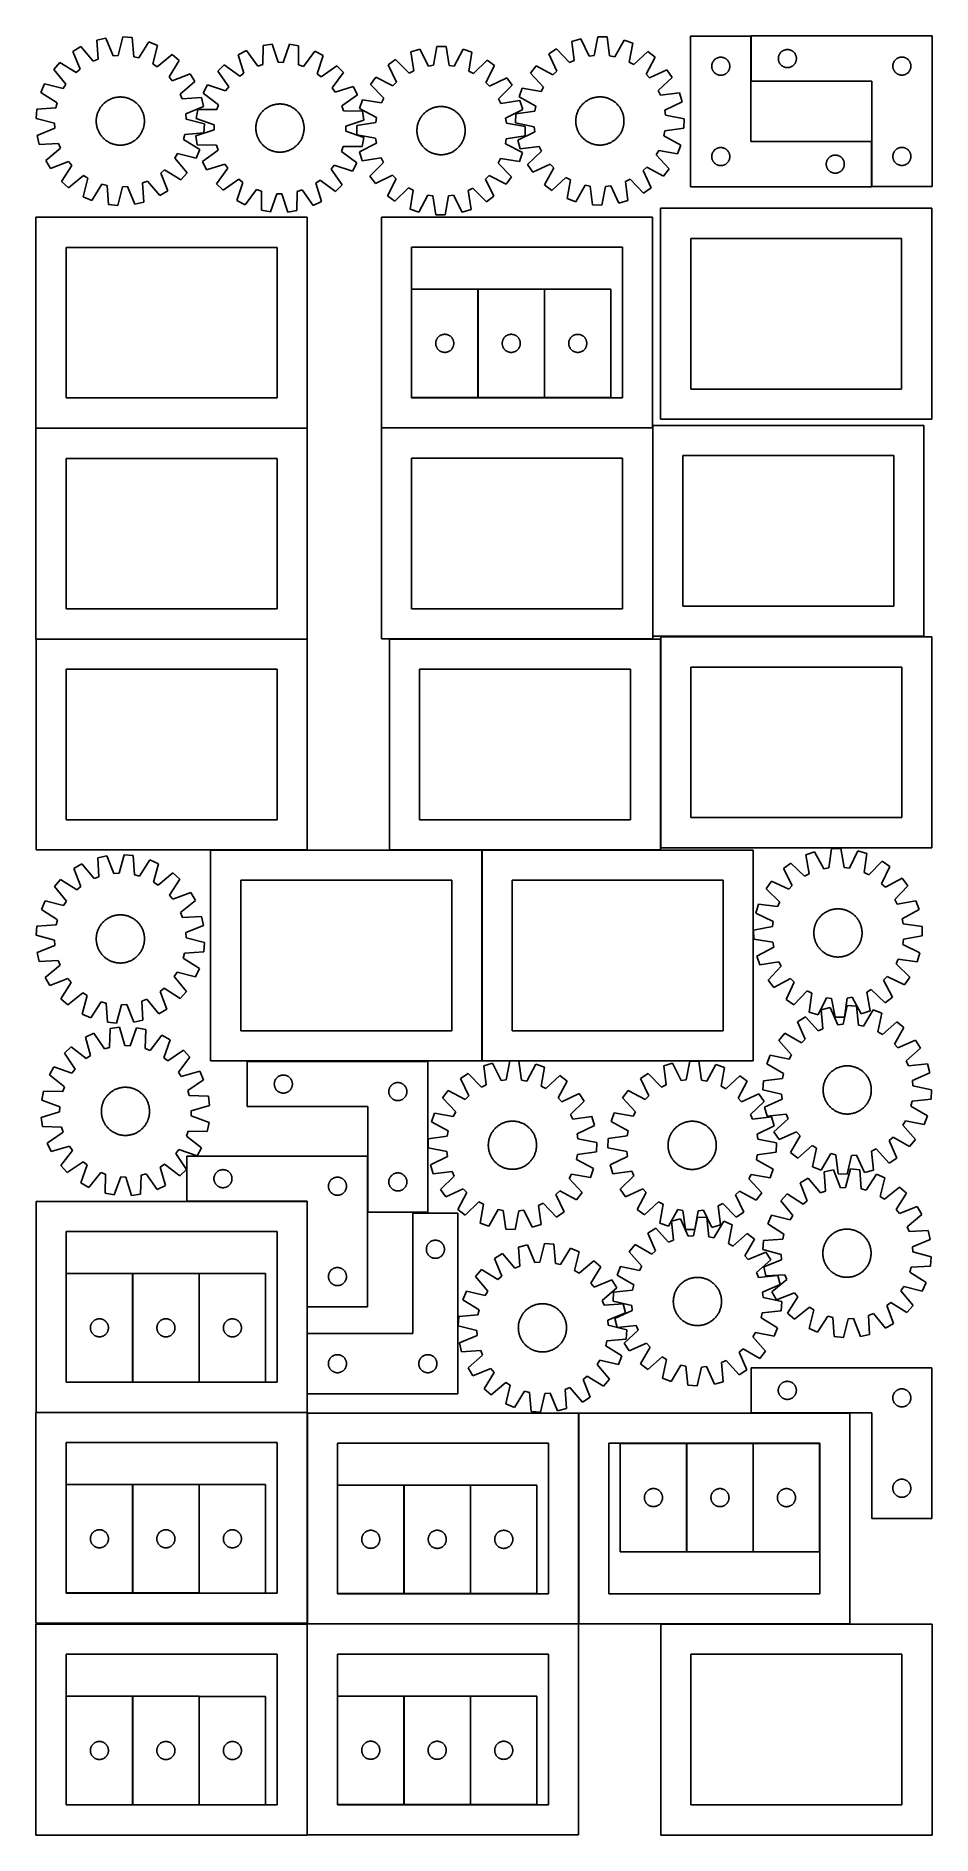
# Model space of a CAD drawing. Header units: millimetres. Extents: x 7 to 1493, y 7 to 2993.
import ezdxf

# ---------------------------------------------------------------- set-up
doc = ezdxf.new("R2010")
doc.units = ezdxf.units.MM
doc.layers.add('CUT', color=7, linetype='CONTINUOUS', true_color=0x000000)

msp = doc.modelspace()

# ---------------------------------------------------------------- linework, layer by layer
at = {"layer": 'CUT'}
for p, q in [((122.415922, 2990.074704), (107.427547, 2986.599194)), ((134.505596, 2960.700999), (122.415922, 2990.074704)), ((150.883324, 2992.092823), (143.058474, 2961.307332)), ((166.212107, 2990.766567), (150.883324, 2992.092823)), ((168.633097, 2959.094599), (166.212107, 2990.766567)), ((910.632208, 2988.703019), (895.858897, 2984.404203)), ((924.327296, 2960.042605), (910.632208, 2988.703019)), ((938.944504, 2992.29185), (932.833573, 2961.12085)), ((954.323165, 2991.815062), (938.944504, 2992.29185)), ((958.491413, 2960.325374), (954.323165, 2991.815062)), ((1192.954253, 2993.180238), (1092.954253, 2993.180238)), ((1092.954253, 2993.180238), (1092.954253, 2743.180238)), ((1192.954253, 2818.180238), (1192.954253, 2993.180238)), ((1493.466043, 2993.44123), (1193.466043, 2993.44123)), ((1193.466043, 2993.44123), (1193.466043, 2918.44123)), ((1493.466043, 2743.44123), (1493.466043, 2993.44123)), ((80.977071, 2975.882937), (67.796271, 2967.945868)), ((67.796271, 2967.945868), (79.561092, 2938.440551)), ((101.552008, 2951.682798), (80.977071, 2975.882937)), ((107.427547, 2986.599194), (109.498912, 2954.90244)), ((143.058474, 2961.307332), (134.505596, 2960.700999)), ((176.954735, 2957.028271), (168.633097, 2959.094599)), ((193.909849, 2983.889002), (176.954735, 2957.028271)), ((208.078553, 2977.890802), (193.909849, 2983.889002)), ((200.593874, 2947.020844), (208.078553, 2977.890802)), ((232.295386, 2962.790776), (207.869692, 2942.484122)), ((243.917078, 2952.70778), (232.295386, 2962.790776)), ((356.056966, 2969.173016), (342.279142, 2962.324504)), ((342.279142, 2962.324504), (351.626762, 2931.966692)), ((374.613756, 2943.392786), (356.056966, 2969.173016)), ((383.28534, 2977.721786), (382.794375, 2945.961218)), ((398.505135, 2979.977527), (383.28534, 2977.721786)), ((408.187163, 2949.724707), (398.505135, 2979.977527)), ((427.042573, 2979.69386), (416.761083, 2949.639481)), ((442.214521, 2977.136022), (427.042573, 2979.69386)), ((442.074041, 2945.371969), (442.214521, 2977.136022)), ((469.267579, 2968.047686), (450.201987, 2942.641427)), ((482.906544, 2960.926646), (469.267579, 2968.047686)), ((472.957307, 2930.760648), (482.906544, 2960.926646)), ((643.453945, 2971.792286), (628.797654, 2967.110013)), ((628.797654, 2967.110013), (633.438496, 2935.686497)), ((657.891129, 2943.498427), (643.453945, 2971.792286)), ((671.663123, 2976.117575), (666.366425, 2944.797937)), ((687.048986, 2976.041639), (671.663123, 2976.117575)), ((692.03628, 2944.671245), (687.048986, 2976.041639)), ((715.214096, 2971.438119), (700.498337, 2943.288142)), ((729.823455, 2966.611406), (715.214096, 2971.438119)), ((724.872669, 2935.235229), (729.823455, 2966.611406)), ((870.041313, 2972.242041), (857.319466, 2963.58842)), ((857.319466, 2963.58842), (870.697473, 2934.778636)), ((891.92267, 2949.216382), (870.041313, 2972.242041)), ((895.858897, 2984.404203), (899.679425, 2952.870439)), ((932.833573, 2961.12085), (924.327296, 2960.042605)), ((966.914559, 2958.722262), (958.491413, 2960.325374)), ((982.358769, 2986.479263), (966.914559, 2958.722262)), ((996.837409, 2981.273543), (982.358769, 2986.479263)), ((991.070799, 2950.037011), (996.837409, 2981.273543)), ((1021.852, 2967.535419), (998.586299, 2945.909465)), ((1018.876358, 2930.184612), (1034.01335, 2958.110339)), ((1034.01335, 2958.110339), (1021.852, 2967.535419)), ((1136.595537, 2956.765771), (1137.303335, 2957.075097)), ((1137.303335, 2957.075097), (1138.026118, 2957.347576)), ((1138.026118, 2957.347576), (1138.761969, 2957.582486)), ((1138.761969, 2957.582486), (1139.508937, 2957.779203)), ((1139.508937, 2957.779203), (1140.265042, 2957.937207)), ((1140.265042, 2957.937207), (1141.028278, 2958.056078)), ((1141.028278, 2958.056078), (1141.796621, 2958.1355)), ((1141.796621, 2958.1355), (1142.568035, 2958.175265)), ((1142.568035, 2958.175265), (1143.340472, 2958.175265)), ((1143.340472, 2958.175265), (1144.111885, 2958.1355)), ((1144.111885, 2958.1355), (1144.880229, 2958.056078)), ((1144.880229, 2958.056078), (1145.643465, 2957.937207)), ((1145.643465, 2957.937207), (1146.399569, 2957.779203)), ((1146.399569, 2957.779203), (1147.146538, 2957.582486)), ((1147.146538, 2957.582486), (1147.882389, 2957.347576)), ((1147.882389, 2957.347576), (1148.605172, 2957.075097)), ((1148.605172, 2957.075097), (1149.312969, 2956.765771)), ((1238.485932, 2956.713411), (1238.545545, 2957.483545)), ((1238.545545, 2957.483545), (1238.644725, 2958.249588)), ((1238.644725, 2958.249588), (1238.783208, 2959.009511)), ((1238.783208, 2959.009511), (1238.960627, 2959.761297)), ((1238.960627, 2959.761297), (1239.176512, 2960.502952)), ((1239.176512, 2960.502952), (1239.430291, 2961.232511)), ((1239.430291, 2961.232511), (1239.72129, 2961.948038)), ((1239.72129, 2961.948038), (1240.048737, 2962.647637)), ((1240.048737, 2962.647637), (1240.411765, 2963.329451)), ((1240.411765, 2963.329451), (1240.80941, 2963.991673)), ((1240.80941, 2963.991673), (1241.240618, 2964.632546)), ((1241.240618, 2964.632546), (1241.704246, 2965.250372)), ((1241.704246, 2965.250372), (1242.199064, 2965.843512)), ((1242.199064, 2965.843512), (1242.72376, 2966.410392)), ((1242.72376, 2966.410392), (1243.276943, 2966.94951)), ((1243.276943, 2966.94951), (1243.857145, 2967.459436)), ((1243.857145, 2967.459436), (1244.462829, 2967.938818)), ((1244.462829, 2967.938818), (1245.092387, 2968.386385)), ((1245.092387, 2968.386385), (1245.744151, 2968.800949)), ((1245.744151, 2968.800949), (1246.416392, 2969.181412)), ((1246.416392, 2969.181412), (1247.107327, 2969.526764)), ((1247.107327, 2969.526764), (1247.815125, 2969.836089)), ((1247.815125, 2969.836089), (1248.537907, 2970.108568)), ((1248.537907, 2970.108568), (1249.273759, 2970.343478)), ((1249.273759, 2970.343478), (1250.020727, 2970.540195)), ((1250.020727, 2970.540195), (1250.776832, 2970.698199)), ((1250.776832, 2970.698199), (1251.540068, 2970.81707)), ((1251.540068, 2970.81707), (1252.308411, 2970.896493)), ((1252.308411, 2970.896493), (1253.079824, 2970.936257)), ((1253.079824, 2970.936257), (1253.852262, 2970.936257)), ((1253.852262, 2970.936257), (1254.623675, 2970.896493)), ((1254.623675, 2970.896493), (1255.392019, 2970.81707)), ((1255.392019, 2970.81707), (1256.155255, 2970.698199)), ((1256.155255, 2970.698199), (1256.911359, 2970.540195)), ((1256.911359, 2970.540195), (1257.658328, 2970.343478)), ((1257.658328, 2970.343478), (1258.394179, 2970.108568)), ((1258.394179, 2970.108568), (1259.116962, 2969.836089)), ((1259.116962, 2969.836089), (1259.824759, 2969.526764)), ((1259.824759, 2969.526764), (1260.515694, 2969.181412)), ((1260.515694, 2969.181412), (1261.187935, 2968.800949)), ((1261.187935, 2968.800949), (1261.839699, 2968.386385)), ((1261.839699, 2968.386385), (1262.469257, 2967.938818)), ((1262.469257, 2967.938818), (1263.074941, 2967.459436)), ((1263.074941, 2967.459436), (1263.655143, 2966.94951)), ((1263.655143, 2966.94951), (1264.208326, 2966.410392)), ((1264.208326, 2966.410392), (1264.733022, 2965.843512)), ((1264.733022, 2965.843512), (1265.22784, 2965.250372)), ((1265.22784, 2965.250372), (1265.691468, 2964.632546)), ((1265.691468, 2964.632546), (1266.122677, 2963.991673)), ((1266.122677, 2963.991673), (1266.520322, 2963.329451)), ((1266.520322, 2963.329451), (1266.883349, 2962.647637)), ((1266.883349, 2962.647637), (1267.210797, 2961.948038)), ((1267.210797, 2961.948038), (1267.501795, 2961.232511)), ((1267.501795, 2961.232511), (1267.755574, 2960.502952)), ((1267.755574, 2960.502952), (1267.971459, 2959.761297)), ((1267.971459, 2959.761297), (1268.148878, 2959.009511)), ((1268.148878, 2959.009511), (1268.287362, 2958.249588)), ((1268.287362, 2958.249588), (1268.386541, 2957.483545)), ((1268.386541, 2957.483545), (1268.446155, 2956.713411)), ((1437.107327, 2957.026764), (1437.815125, 2957.336089)), ((1437.815125, 2957.336089), (1438.537907, 2957.608568)), ((1438.537907, 2957.608568), (1439.273759, 2957.843478)), ((1439.273759, 2957.843478), (1440.020727, 2958.040195)), ((1440.020727, 2958.040195), (1440.776832, 2958.198199)), ((1440.776832, 2958.198199), (1441.540068, 2958.31707)), ((1441.540068, 2958.31707), (1442.308411, 2958.396493)), ((1442.308411, 2958.396493), (1443.079824, 2958.436257)), ((1443.079824, 2958.436257), (1443.852262, 2958.436257)), ((1443.852262, 2958.436257), (1444.623675, 2958.396493)), ((1444.623675, 2958.396493), (1445.392019, 2958.31707)), ((1445.392019, 2958.31707), (1446.155255, 2958.198199)), ((1446.155255, 2958.198199), (1446.911359, 2958.040195)), ((1446.911359, 2958.040195), (1447.658328, 2957.843478)), ((1447.658328, 2957.843478), (1448.394179, 2957.608568)), ((1448.394179, 2957.608568), (1449.116962, 2957.336089)), ((1449.116962, 2957.336089), (1449.824759, 2957.026764)), ((45.95188, 2949.580456), (35.868883, 2937.958764)), ((35.868883, 2937.958764), (56.175537, 2913.533069)), ((72.998062, 2932.922761), (45.95188, 2949.580456)), ((79.561092, 2938.440551), (72.998062, 2932.922761)), ((109.498912, 2954.90244), (101.552008, 2951.682798)), ((207.869692, 2942.484122), (200.593874, 2947.020844)), ((227.259384, 2925.661597), (243.917078, 2952.70778)), ((262.282491, 2930.863388), (232.777174, 2919.098567)), ((270.21956, 2917.682588), (262.282491, 2930.863388)), ((319.025135, 2945.78011), (308.037952, 2935.009206)), ((308.037952, 2935.009206), (326.309148, 2909.025785)), ((344.640221, 2926.996018), (319.025135, 2945.78011)), ((351.626762, 2931.966692), (344.640221, 2926.996018)), ((382.794375, 2945.961218), (374.613756, 2943.392786)), ((416.761083, 2949.639481), (408.187163, 2949.724707)), ((450.201987, 2942.641427), (442.074041, 2945.371969)), ((479.84366, 2925.652075), (472.957307, 2930.760648)), ((505.827081, 2943.92327), (479.84366, 2925.652075)), ((497.813893, 2907.321002), (516.597985, 2932.936088)), ((516.597985, 2932.936088), (505.827081, 2943.92327)), ((603.30572, 2954.279303), (590.813661, 2945.297153)), ((590.813661, 2945.297153), (604.937765, 2916.845713)), ((625.779581, 2931.831579), (603.30572, 2954.279303)), ((633.438496, 2935.686497), (625.779581, 2931.831579)), ((666.366425, 2944.797937), (657.891129, 2943.498427)), ((700.498337, 2943.288142), (692.03628, 2944.671245)), ((732.493161, 2931.304901), (724.872669, 2935.235229)), ((755.1875, 2953.5297), (732.493161, 2931.304901)), ((753.186042, 2916.114043), (767.590291, 2944.424683)), ((767.590291, 2944.424683), (755.1875, 2953.5297)), ((836.523799, 2944.043444), (827.098719, 2931.882095)), ((827.098719, 2931.882095), (848.724673, 2908.616394)), ((864.449527, 2928.906453), (836.523799, 2944.043444)), ((870.697473, 2934.778636), (864.449527, 2928.906453)), ((899.679425, 2952.870439), (891.92267, 2949.216382)), ((998.586299, 2945.909465), (991.070799, 2950.037011)), ((1024.748541, 2923.936665), (1018.876358, 2930.184612)), ((1053.558326, 2937.314673), (1024.748541, 2923.936665)), ((1062.211946, 2924.592825), (1053.558326, 2937.314673)), ((1127.954253, 2943.180238), (1127.974142, 2943.952419)), ((1127.974142, 2942.408056), (1127.954253, 2943.180238)), ((1127.974142, 2943.952419), (1128.033755, 2944.722552)), ((1128.033755, 2941.637923), (1127.974142, 2942.408056)), ((1128.033755, 2944.722552), (1128.132935, 2945.488596)), ((1128.132935, 2940.871879), (1128.033755, 2941.637923)), ((1128.132935, 2945.488596), (1128.271418, 2946.248519)), ((1128.271418, 2940.111957), (1128.132935, 2940.871879)), ((1128.271418, 2946.248519), (1128.448837, 2947.000304)), ((1128.448837, 2939.360171), (1128.271418, 2940.111957)), ((1128.448837, 2947.000304), (1128.664723, 2947.74196)), ((1128.664723, 2938.618515), (1128.448837, 2939.360171)), ((1128.664723, 2947.74196), (1128.918501, 2948.471519)), ((1128.918501, 2937.888956), (1128.664723, 2938.618515)), ((1128.918501, 2948.471519), (1129.2095, 2949.187046)), ((1129.2095, 2937.173429), (1128.918501, 2937.888956)), ((1129.2095, 2949.187046), (1129.536947, 2949.886644)), ((1129.536947, 2936.473831), (1129.2095, 2937.173429)), ((1129.536947, 2949.886644), (1129.899975, 2950.568459)), ((1129.899975, 2935.792017), (1129.536947, 2936.473831)), ((1129.899975, 2950.568459), (1130.29762, 2951.23068)), ((1130.29762, 2935.129795), (1129.899975, 2935.792017)), ((1130.29762, 2951.23068), (1130.728828, 2951.871554)), ((1130.728828, 2934.488921), (1130.29762, 2935.129795)), ((1130.728828, 2951.871554), (1131.192456, 2952.48938)), ((1131.192456, 2933.871095), (1130.728828, 2934.488921)), ((1131.192456, 2952.48938), (1131.687274, 2953.082519)), ((1131.687274, 2933.277956), (1131.192456, 2933.871095)), ((1131.687274, 2953.082519), (1132.21197, 2953.6494)), ((1132.21197, 2932.711075), (1131.687274, 2933.277956)), ((1132.21197, 2953.6494), (1132.765153, 2954.188518)), ((1132.765153, 2932.171957), (1132.21197, 2932.711075)), ((1132.765153, 2954.188518), (1133.345356, 2954.698444)), ((1133.345356, 2931.662031), (1132.765153, 2932.171957)), ((1133.345356, 2954.698444), (1133.951039, 2955.177826)), ((1133.951039, 2931.182649), (1133.345356, 2931.662031)), ((1133.951039, 2955.177826), (1134.580597, 2955.625393)), ((1134.580597, 2930.735082), (1133.951039, 2931.182649)), ((1134.580597, 2955.625393), (1135.232361, 2956.039957)), ((1135.232361, 2930.320518), (1134.580597, 2930.735082)), ((1135.232361, 2956.039957), (1135.904602, 2956.42042)), ((1135.904602, 2929.940056), (1135.232361, 2930.320518)), ((1135.904602, 2956.42042), (1136.595537, 2956.765771)), ((1136.595537, 2929.594704), (1135.904602, 2929.940056)), ((1137.303335, 2929.285378), (1136.595537, 2929.594704)), ((1138.026118, 2929.012899), (1137.303335, 2929.285378)), ((1138.761969, 2928.777989), (1138.026118, 2929.012899)), ((1139.508937, 2928.581272), (1138.761969, 2928.777989)), ((1140.265042, 2928.423268), (1139.508937, 2928.581272)), ((1141.028278, 2928.304397), (1140.265042, 2928.423268)), ((1141.796621, 2928.224975), (1141.028278, 2928.304397)), ((1142.568035, 2928.185211), (1141.796621, 2928.224975)), ((1143.340472, 2928.185211), (1142.568035, 2928.185211)), ((1144.111885, 2928.224975), (1143.340472, 2928.185211)), ((1144.880229, 2928.304397), (1144.111885, 2928.224975)), ((1145.643465, 2928.423268), (1144.880229, 2928.304397)), ((1146.399569, 2928.581272), (1145.643465, 2928.423268)), ((1147.146538, 2928.777989), (1146.399569, 2928.581272)), ((1147.882389, 2929.012899), (1147.146538, 2928.777989)), ((1148.605172, 2929.285378), (1147.882389, 2929.012899)), ((1149.312969, 2929.594704), (1148.605172, 2929.285378)), ((1149.312969, 2956.765771), (1150.003904, 2956.42042)), ((1150.003904, 2929.940056), (1149.312969, 2929.594704)), ((1150.003904, 2956.42042), (1150.676145, 2956.039957)), ((1150.676145, 2930.320518), (1150.003904, 2929.940056)), ((1150.676145, 2956.039957), (1151.327909, 2955.625393)), ((1151.327909, 2930.735082), (1150.676145, 2930.320518)), ((1151.327909, 2955.625393), (1151.957467, 2955.177826)), ((1151.957467, 2931.182649), (1151.327909, 2930.735082)), ((1151.957467, 2955.177826), (1152.563151, 2954.698444)), ((1152.563151, 2931.662031), (1151.957467, 2931.182649)), ((1152.563151, 2954.698444), (1153.143353, 2954.188518)), ((1153.143353, 2932.171957), (1152.563151, 2931.662031)), ((1153.143353, 2954.188518), (1153.696536, 2953.6494)), ((1153.696536, 2932.711075), (1153.143353, 2932.171957)), ((1153.696536, 2953.6494), (1154.221232, 2953.082519)), ((1154.221232, 2933.277956), (1153.696536, 2932.711075)), ((1154.221232, 2953.082519), (1154.71605, 2952.48938)), ((1154.71605, 2933.871095), (1154.221232, 2933.277956)), ((1154.71605, 2952.48938), (1155.179678, 2951.871554)), ((1155.179678, 2934.488921), (1154.71605, 2933.871095)), ((1155.179678, 2951.871554), (1155.610887, 2951.23068)), ((1155.610887, 2935.129795), (1155.179678, 2934.488921)), ((1155.610887, 2951.23068), (1156.008532, 2950.568459)), ((1156.008532, 2935.792017), (1155.610887, 2935.129795)), ((1156.008532, 2950.568459), (1156.371559, 2949.886644)), ((1156.371559, 2936.473831), (1156.008532, 2935.792017)), ((1156.371559, 2949.886644), (1156.699007, 2949.187046)), ((1156.699007, 2937.173429), (1156.371559, 2936.473831)), ((1156.699007, 2949.187046), (1156.990006, 2948.471519)), ((1156.990006, 2937.888956), (1156.699007, 2937.173429)), ((1156.990006, 2948.471519), (1157.243784, 2947.74196)), ((1157.243784, 2938.618515), (1156.990006, 2937.888956)), ((1157.243784, 2947.74196), (1157.459669, 2947.000304)), ((1157.459669, 2939.360171), (1157.243784, 2938.618515)), ((1157.459669, 2947.000304), (1157.637089, 2946.248519)), ((1157.637089, 2940.111957), (1157.459669, 2939.360171)), ((1157.637089, 2946.248519), (1157.775572, 2945.488596)), ((1157.775572, 2940.871879), (1157.637089, 2940.111957)), ((1157.775572, 2945.488596), (1157.874751, 2944.722552)), ((1157.874751, 2941.637923), (1157.775572, 2940.871879)), ((1157.874751, 2944.722552), (1157.934365, 2943.952419)), ((1157.934365, 2942.408056), (1157.874751, 2941.637923)), ((1157.934365, 2943.952419), (1157.954253, 2943.180238)), ((1157.954253, 2943.180238), (1157.934365, 2942.408056)), ((1238.466043, 2955.94123), (1238.485932, 2956.713411)), ((1238.485932, 2955.169048), (1238.466043, 2955.94123)), ((1238.545545, 2954.398915), (1238.485932, 2955.169048)), ((1238.644725, 2953.632871), (1238.545545, 2954.398915)), ((1238.783208, 2952.872949), (1238.644725, 2953.632871)), ((1238.960627, 2952.121163), (1238.783208, 2952.872949)), ((1239.176512, 2951.379507), (1238.960627, 2952.121163)), ((1239.430291, 2950.649948), (1239.176512, 2951.379507)), ((1239.72129, 2949.934421), (1239.430291, 2950.649948)), ((1240.048737, 2949.234823), (1239.72129, 2949.934421)), ((1240.411765, 2948.553009), (1240.048737, 2949.234823)), ((1240.80941, 2947.890787), (1240.411765, 2948.553009)), ((1241.240618, 2947.249913), (1240.80941, 2947.890787)), ((1241.704246, 2946.632088), (1241.240618, 2947.249913)), ((1242.199064, 2946.038948), (1241.704246, 2946.632088)), ((1242.72376, 2945.472067), (1242.199064, 2946.038948)), ((1243.276943, 2944.932949), (1242.72376, 2945.472067)), ((1243.857145, 2944.423023), (1243.276943, 2944.932949)), ((1244.462829, 2943.943641), (1243.857145, 2944.423023)), ((1245.092387, 2943.496075), (1244.462829, 2943.943641)), ((1245.744151, 2943.08151), (1245.092387, 2943.496075)), ((1246.416392, 2942.701048), (1245.744151, 2943.08151)), ((1247.107327, 2942.355696), (1246.416392, 2942.701048)), ((1247.815125, 2942.04637), (1247.107327, 2942.355696)), ((1248.537907, 2941.773891), (1247.815125, 2942.04637)), ((1249.273759, 2941.538982), (1248.537907, 2941.773891)), ((1250.020727, 2941.342264), (1249.273759, 2941.538982)), ((1250.776832, 2941.184261), (1250.020727, 2941.342264)), ((1251.540068, 2941.06539), (1250.776832, 2941.184261)), ((1252.308411, 2940.985967), (1251.540068, 2941.06539)), ((1253.079824, 2940.946203), (1252.308411, 2940.985967)), ((1253.852262, 2940.946203), (1253.079824, 2940.946203)), ((1254.623675, 2940.985967), (1253.852262, 2940.946203)), ((1255.392019, 2941.06539), (1254.623675, 2940.985967)), ((1256.155255, 2941.184261), (1255.392019, 2941.06539)), ((1256.911359, 2941.342264), (1256.155255, 2941.184261)), ((1257.658328, 2941.538982), (1256.911359, 2941.342264)), ((1258.394179, 2941.773891), (1257.658328, 2941.538982)), ((1259.116962, 2942.04637), (1258.394179, 2941.773891)), ((1259.824759, 2942.355696), (1259.116962, 2942.04637)), ((1260.515694, 2942.701048), (1259.824759, 2942.355696)), ((1261.187935, 2943.08151), (1260.515694, 2942.701048)), ((1261.839699, 2943.496075), (1261.187935, 2943.08151)), ((1262.469257, 2943.943641), (1261.839699, 2943.496075)), ((1263.074941, 2944.423023), (1262.469257, 2943.943641)), ((1263.655143, 2944.932949), (1263.074941, 2944.423023)), ((1264.208326, 2945.472067), (1263.655143, 2944.932949)), ((1264.733022, 2946.038948), (1264.208326, 2945.472067)), ((1265.22784, 2946.632088), (1264.733022, 2946.038948)), ((1265.691468, 2947.249913), (1265.22784, 2946.632088)), ((1266.122677, 2947.890787), (1265.691468, 2947.249913)), ((1266.520322, 2948.553009), (1266.122677, 2947.890787)), ((1266.883349, 2949.234823), (1266.520322, 2948.553009)), ((1267.210797, 2949.934421), (1266.883349, 2949.234823)), ((1267.501795, 2950.649948), (1267.210797, 2949.934421)), ((1267.755574, 2951.379507), (1267.501795, 2950.649948)), ((1267.971459, 2952.121163), (1267.755574, 2951.379507)), ((1268.148878, 2952.872949), (1267.971459, 2952.121163)), ((1268.287362, 2953.632871), (1268.148878, 2952.872949)), ((1268.386541, 2954.398915), (1268.287362, 2953.632871)), ((1268.446155, 2955.169048), (1268.386541, 2954.398915)), ((1268.446155, 2956.713411), (1268.466043, 2955.94123)), ((1268.466043, 2955.94123), (1268.446155, 2955.169048)), ((1428.466043, 2943.44123), (1428.485932, 2944.213411)), ((1428.485932, 2942.669048), (1428.466043, 2943.44123)), ((1428.485932, 2944.213411), (1428.545545, 2944.983545)), ((1428.545545, 2941.898915), (1428.485932, 2942.669048)), ((1428.545545, 2944.983545), (1428.644725, 2945.749588)), ((1428.644725, 2941.132871), (1428.545545, 2941.898915)), ((1428.644725, 2945.749588), (1428.783208, 2946.509511)), ((1428.783208, 2940.372949), (1428.644725, 2941.132871)), ((1428.783208, 2946.509511), (1428.960627, 2947.261297)), ((1428.960627, 2939.621163), (1428.783208, 2940.372949)), ((1428.960627, 2947.261297), (1429.176512, 2948.002952)), ((1429.176512, 2938.879507), (1428.960627, 2939.621163)), ((1429.176512, 2948.002952), (1429.430291, 2948.732511)), ((1429.430291, 2938.149948), (1429.176512, 2938.879507)), ((1429.430291, 2948.732511), (1429.72129, 2949.448038)), ((1429.72129, 2937.434421), (1429.430291, 2938.149948)), ((1429.72129, 2949.448038), (1430.048737, 2950.147637)), ((1430.048737, 2936.734823), (1429.72129, 2937.434421)), ((1430.048737, 2950.147637), (1430.411765, 2950.829451)), ((1430.411765, 2936.053009), (1430.048737, 2936.734823)), ((1430.411765, 2950.829451), (1430.80941, 2951.491673)), ((1430.80941, 2935.390787), (1430.411765, 2936.053009)), ((1430.80941, 2951.491673), (1431.240618, 2952.132546)), ((1431.240618, 2934.749913), (1430.80941, 2935.390787)), ((1431.240618, 2952.132546), (1431.704246, 2952.750372)), ((1431.704246, 2934.132088), (1431.240618, 2934.749913)), ((1431.704246, 2952.750372), (1432.199064, 2953.343512)), ((1432.199064, 2933.538948), (1431.704246, 2934.132088)), ((1432.199064, 2953.343512), (1432.72376, 2953.910392)), ((1432.72376, 2932.972067), (1432.199064, 2933.538948)), ((1432.72376, 2953.910392), (1433.276943, 2954.44951)), ((1433.276943, 2932.432949), (1432.72376, 2932.972067)), ((1433.276943, 2954.44951), (1433.857145, 2954.959436)), ((1433.857145, 2931.923023), (1433.276943, 2932.432949)), ((1433.857145, 2954.959436), (1434.462829, 2955.438818)), ((1434.462829, 2931.443641), (1433.857145, 2931.923023)), ((1434.462829, 2955.438818), (1435.092387, 2955.886385)), ((1435.092387, 2930.996075), (1434.462829, 2931.443641)), ((1435.092387, 2955.886385), (1435.744151, 2956.300949)), ((1435.744151, 2930.58151), (1435.092387, 2930.996075)), ((1435.744151, 2956.300949), (1436.416392, 2956.681412)), ((1436.416392, 2930.201048), (1435.744151, 2930.58151)), ((1436.416392, 2956.681412), (1437.107327, 2957.026764)), ((1437.107327, 2929.855696), (1436.416392, 2930.201048)), ((1437.815125, 2929.54637), (1437.107327, 2929.855696)), ((1438.537907, 2929.273891), (1437.815125, 2929.54637)), ((1439.273759, 2929.038982), (1438.537907, 2929.273891)), ((1440.020727, 2928.842264), (1439.273759, 2929.038982)), ((1440.776832, 2928.684261), (1440.020727, 2928.842264)), ((1441.540068, 2928.56539), (1440.776832, 2928.684261)), ((1442.308411, 2928.485967), (1441.540068, 2928.56539)), ((1443.079824, 2928.446203), (1442.308411, 2928.485967)), ((1443.852262, 2928.446203), (1443.079824, 2928.446203)), ((1444.623675, 2928.485967), (1443.852262, 2928.446203)), ((1445.392019, 2928.56539), (1444.623675, 2928.485967)), ((1446.155255, 2928.684261), (1445.392019, 2928.56539)), ((1446.911359, 2928.842264), (1446.155255, 2928.684261)), ((1447.658328, 2929.038982), (1446.911359, 2928.842264)), ((1448.394179, 2929.273891), (1447.658328, 2929.038982)), ((1449.116962, 2929.54637), (1448.394179, 2929.273891)), ((1449.824759, 2929.855696), (1449.116962, 2929.54637)), ((1449.824759, 2957.026764), (1450.515694, 2956.681412)), ((1450.515694, 2930.201048), (1449.824759, 2929.855696)), ((1450.515694, 2956.681412), (1451.187935, 2956.300949)), ((1451.187935, 2930.58151), (1450.515694, 2930.201048)), ((1451.187935, 2956.300949), (1451.839699, 2955.886385)), ((1451.839699, 2930.996075), (1451.187935, 2930.58151)), ((1451.839699, 2955.886385), (1452.469257, 2955.438818)), ((1452.469257, 2931.443641), (1451.839699, 2930.996075)), ((1452.469257, 2955.438818), (1453.074941, 2954.959436)), ((1453.074941, 2931.923023), (1452.469257, 2931.443641)), ((1453.074941, 2954.959436), (1453.655143, 2954.44951)), ((1453.655143, 2932.432949), (1453.074941, 2931.923023)), ((1453.655143, 2954.44951), (1454.208326, 2953.910392)), ((1454.208326, 2932.972067), (1453.655143, 2932.432949)), ((1454.208326, 2953.910392), (1454.733022, 2953.343512)), ((1454.733022, 2933.538948), (1454.208326, 2932.972067)), ((1454.733022, 2953.343512), (1455.22784, 2952.750372)), ((1455.22784, 2934.132088), (1454.733022, 2933.538948)), ((1455.22784, 2952.750372), (1455.691468, 2952.132546)), ((1455.691468, 2934.749913), (1455.22784, 2934.132088)), ((1455.691468, 2952.132546), (1456.122677, 2951.491673)), ((1456.122677, 2935.390787), (1455.691468, 2934.749913)), ((1456.122677, 2951.491673), (1456.520322, 2950.829451)), ((1456.520322, 2936.053009), (1456.122677, 2935.390787)), ((1456.520322, 2950.829451), (1456.883349, 2950.147637)), ((1456.883349, 2936.734823), (1456.520322, 2936.053009)), ((1456.883349, 2950.147637), (1457.210797, 2949.448038)), ((1457.210797, 2937.434421), (1456.883349, 2936.734823)), ((1457.210797, 2949.448038), (1457.501795, 2948.732511)), ((1457.501795, 2938.149948), (1457.210797, 2937.434421)), ((1457.501795, 2948.732511), (1457.755574, 2948.002952)), ((1457.755574, 2938.879507), (1457.501795, 2938.149948)), ((1457.755574, 2948.002952), (1457.971459, 2947.261297)), ((1457.971459, 2939.621163), (1457.755574, 2938.879507)), ((1457.971459, 2947.261297), (1458.148878, 2946.509511)), ((1458.148878, 2940.372949), (1457.971459, 2939.621163)), ((1458.148878, 2946.509511), (1458.287362, 2945.749588)), ((1458.287362, 2941.132871), (1458.148878, 2940.372949)), ((1458.287362, 2945.749588), (1458.386541, 2944.983545)), ((1458.386541, 2941.898915), (1458.287362, 2941.132871)), ((1458.386541, 2944.983545), (1458.446155, 2944.213411)), ((1458.446155, 2942.669048), (1458.386541, 2941.898915)), ((1458.446155, 2944.213411), (1458.466043, 2943.44123)), ((1458.466043, 2943.44123), (1458.446155, 2942.669048)), ((20.768857, 2913.74193), (14.770657, 2899.573227)), ((14.770657, 2899.573227), (41.631388, 2882.618112)), ((51.638815, 2906.257251), (20.768857, 2913.74193)), ((56.175537, 2913.533069), (51.638815, 2906.257251)), ((232.777174, 2919.098567), (227.259384, 2925.661597)), ((246.019421, 2897.107651), (270.21956, 2917.682588)), ((291.034576, 2912.088669), (283.913537, 2898.449704)), ((283.913537, 2898.449704), (309.319795, 2879.384112)), ((321.200574, 2902.139432), (291.034576, 2912.088669)), ((326.309148, 2909.025785), (321.200574, 2902.139432)), ((502.784567, 2900.33446), (497.813893, 2907.321002)), ((533.142379, 2909.682081), (502.784567, 2900.33446)), ((539.990891, 2895.904257), (533.142379, 2909.682081)), ((570.534298, 2925.216982), (561.429282, 2912.814191)), ((561.429282, 2912.814191), (583.654081, 2890.119852)), ((598.844939, 2910.812733), (570.534298, 2925.216982)), ((604.937765, 2916.845713), (598.844939, 2910.812733)), ((759.219022, 2910.021217), (753.186042, 2916.114043)), ((787.670462, 2924.14532), (759.219022, 2910.021217)), ((774.204888, 2889.1794), (796.652612, 2911.653262)), ((796.652612, 2911.653262), (787.670462, 2924.14532)), ((813.360595, 2906.867504), (808.154875, 2892.388864)), ((844.597128, 2901.100894), (813.360595, 2906.867504)), ((848.724673, 2908.616394), (844.597128, 2901.100894)), ((1039.186287, 2902.711468), (1062.211946, 2924.592825)), ((1042.840344, 2894.954714), (1039.186287, 2902.711468)), ((1074.374109, 2898.775242), (1042.840344, 2894.954714)), ((1078.672924, 2884.00193), (1074.374109, 2898.775242)), ((1193.466043, 2918.44123), (1393.466043, 2918.44123)), ((1393.466043, 2918.44123), (1393.466043, 2743.44123)), ((7.893092, 2871.875485), (6.566836, 2856.546701)), ((39.56506, 2874.296474), (7.893092, 2871.875485)), ((41.631388, 2882.618112), (39.56506, 2874.296474)), ((109.079135, 2866.297217), (109.541612, 2867.465601)), ((109.541612, 2867.465601), (110.04056, 2868.618882)), ((110.04056, 2868.618882), (110.575488, 2869.755922)), ((110.575488, 2869.755922), (111.145868, 2870.875598)), ((111.145868, 2870.875598), (111.751135, 2871.976805)), ((111.751135, 2871.976805), (112.390694, 2873.058457)), ((112.390694, 2873.058457), (113.063913, 2874.119487)), ((113.063913, 2874.119487), (113.770127, 2875.158846)), ((113.770127, 2875.158846), (114.50864, 2876.17551)), ((114.50864, 2876.17551), (115.278722, 2877.168475)), ((115.278722, 2877.168475), (116.079615, 2878.136761)), ((116.079615, 2878.136761), (116.910527, 2879.079413)), ((116.910527, 2879.079413), (117.770638, 2879.9955)), ((117.770638, 2879.9955), (118.6591, 2880.884119)), ((118.6591, 2880.884119), (119.575035, 2881.744391)), ((119.575035, 2881.744391), (120.517541, 2882.575469)), ((120.517541, 2882.575469), (121.485686, 2883.376532)), ((121.485686, 2883.376532), (122.478515, 2884.146789)), ((122.478515, 2884.146789), (123.495049, 2884.885481)), ((123.495049, 2884.885481), (124.534284, 2885.591879)), ((124.534284, 2885.591879), (125.595195, 2886.265284)), ((125.595195, 2886.265284), (126.676734, 2886.905033)), ((126.676734, 2886.905033), (127.777835, 2887.510495)), ((127.777835, 2887.510495), (128.897411, 2888.081071)), ((128.897411, 2888.081071), (130.034356, 2888.6162)), ((130.034356, 2888.6162), (131.187549, 2889.115351)), ((131.187549, 2889.115351), (132.355852, 2889.578034)), ((132.355852, 2889.578034), (133.538112, 2890.003791)), ((133.538112, 2890.003791), (134.733161, 2890.392203)), ((134.733161, 2890.392203), (135.939821, 2890.742885)), ((135.939821, 2890.742885), (137.156901, 2891.055493)), ((137.156901, 2891.055493), (138.3832, 2891.329716)), ((138.3832, 2891.329716), (139.617507, 2891.565285)), ((139.617507, 2891.565285), (140.858604, 2891.761968)), ((140.858604, 2891.761968), (142.105267, 2891.91957)), ((142.105267, 2891.91957), (143.356265, 2892.037935)), ((143.356265, 2892.037935), (144.610364, 2892.116947)), ((144.610364, 2892.116947), (145.866326, 2892.156528)), ((145.866326, 2892.156528), (147.122911, 2892.156639)), ((147.122911, 2892.156639), (148.37888, 2892.117279)), ((148.37888, 2892.117279), (149.632993, 2892.038488)), ((149.632993, 2892.038488), (150.884012, 2891.920343)), ((150.884012, 2891.920343), (152.130703, 2891.762961)), ((152.130703, 2891.762961), (153.371835, 2891.566497)), ((153.371835, 2891.566497), (154.606183, 2891.331145)), ((154.606183, 2891.331145), (155.83253, 2891.057137)), ((155.83253, 2891.057137), (157.049665, 2890.744744)), ((157.049665, 2890.744744), (158.256387, 2890.394274)), ((158.256387, 2890.394274), (159.451505, 2890.006073)), ((159.451505, 2890.006073), (160.633839, 2889.580524)), ((160.633839, 2889.580524), (161.802224, 2889.118047)), ((161.802224, 2889.118047), (162.955505, 2888.619099)), ((162.955505, 2888.619099), (164.092544, 2888.084171)), ((164.092544, 2888.084171), (165.21222, 2887.513792)), ((165.21222, 2887.513792), (166.313428, 2886.908524)), ((166.313428, 2886.908524), (167.39508, 2886.268965)), ((167.39508, 2886.268965), (168.456109, 2885.595747)), ((168.456109, 2885.595747), (169.495469, 2884.889532)), ((169.495469, 2884.889532), (170.512133, 2884.151019)), ((170.512133, 2884.151019), (171.505098, 2883.380937)), ((171.505098, 2883.380937), (172.473384, 2882.580044)), ((172.473384, 2882.580044), (173.416036, 2881.749133)), ((173.416036, 2881.749133), (174.332123, 2880.889021)), ((174.332123, 2880.889021), (175.220741, 2880.00056)), ((175.220741, 2880.00056), (176.081014, 2879.084624)), ((176.081014, 2879.084624), (176.912092, 2878.142119)), ((176.912092, 2878.142119), (177.713155, 2877.173974)), ((177.713155, 2877.173974), (178.483412, 2876.181144)), ((178.483412, 2876.181144), (179.222104, 2875.16461)), ((179.222104, 2875.16461), (179.928501, 2874.125375)), ((179.928501, 2874.125375), (180.601907, 2873.064464)), ((180.601907, 2873.064464), (181.241656, 2871.982925)), ((181.241656, 2871.982925), (181.847118, 2870.881824)), ((181.847118, 2870.881824), (182.417694, 2869.762248)), ((182.417694, 2869.762248), (182.952822, 2868.625303)), ((182.952822, 2868.625303), (183.451974, 2867.47211)), ((183.451974, 2867.47211), (183.914657, 2866.303807)), ((249.239063, 2889.160747), (246.019421, 2897.107651)), ((280.935817, 2891.232112), (249.239063, 2889.160747)), ((255.037622, 2864.154064), (284.411326, 2876.243738)), ((274.825201, 2871.396646), (272.267362, 2856.224698)), ((306.589253, 2871.256166), (274.825201, 2871.396646)), ((284.411326, 2876.243738), (280.935817, 2891.232112)), ((309.319795, 2879.384112), (306.589253, 2871.256166)), ((381.440347, 2867.086675), (382.287981, 2868.014319)), ((382.287981, 2868.014319), (383.164336, 2868.91488)), ((383.164336, 2868.91488), (384.068545, 2869.78747)), ((384.068545, 2869.78747), (384.999716, 2870.631227)), ((384.999716, 2870.631227), (385.956931, 2871.445319)), ((385.956931, 2871.445319), (386.939245, 2872.228943)), ((386.939245, 2872.228943), (387.945689, 2872.981324)), ((387.945689, 2872.981324), (388.975269, 2873.701721)), ((388.975269, 2873.701721), (390.026969, 2874.389423)), ((390.026969, 2874.389423), (391.099751, 2875.043751)), ((391.099751, 2875.043751), (392.192557, 2875.664059)), ((392.192557, 2875.664059), (393.304308, 2876.249735)), ((393.304308, 2876.249735), (394.433907, 2876.800201)), ((394.433907, 2876.800201), (395.580239, 2877.314914)), ((395.580239, 2877.314914), (396.742173, 2877.793366)), ((396.742173, 2877.793366), (397.918563, 2878.235085)), ((397.918563, 2878.235085), (399.108246, 2878.639634)), ((399.108246, 2878.639634), (400.31005, 2879.006615)), ((400.31005, 2879.006615), (401.522787, 2879.335665)), ((401.522787, 2879.335665), (402.745262, 2879.62646)), ((402.745262, 2879.62646), (403.976268, 2879.878712)), ((403.976268, 2879.878712), (405.21459, 2880.092173)), ((405.21459, 2880.092173), (406.459006, 2880.266632)), ((406.459006, 2880.266632), (407.708288, 2880.401918)), ((407.708288, 2880.401918), (408.961202, 2880.497895)), ((408.961202, 2880.497895), (410.216514, 2880.55447)), ((410.216514, 2880.55447), (411.472982, 2880.571587)), ((411.472982, 2880.571587), (412.729369, 2880.549229)), ((412.729369, 2880.549229), (413.984433, 2880.487417)), ((413.984433, 2880.487417), (415.236936, 2880.386214)), ((415.236936, 2880.386214), (416.485643, 2880.245718)), ((416.485643, 2880.245718), (417.72932, 2880.06607)), ((417.72932, 2880.06607), (418.966741, 2879.847444)), ((418.966741, 2879.847444), (420.196684, 2879.590059)), ((420.196684, 2879.590059), (421.417935, 2879.294167)), ((421.417935, 2879.294167), (422.62929, 2878.96006)), ((422.62929, 2878.96006), (423.829552, 2878.588069)), ((423.829552, 2878.588069), (425.017537, 2878.178561)), ((425.017537, 2878.178561), (426.192074, 2877.731938)), ((426.192074, 2877.731938), (427.352001, 2877.248643)), ((427.352001, 2877.248643), (428.496176, 2876.729153)), ((428.496176, 2876.729153), (429.623469, 2876.173979)), ((429.623469, 2876.173979), (430.732767, 2875.58367)), ((430.732767, 2875.58367), (431.822976, 2874.958809)), ((431.822976, 2874.958809), (432.893019, 2874.300011)), ((432.893019, 2874.300011), (433.941841, 2873.607928)), ((433.941841, 2873.607928), (434.968407, 2872.883242)), ((434.968407, 2872.883242), (435.971703, 2872.126668)), ((435.971703, 2872.126668), (436.95074, 2871.338954)), ((436.95074, 2871.338954), (437.90455, 2870.520876)), ((437.90455, 2870.520876), (438.832194, 2869.673241)), ((438.832194, 2869.673241), (439.732755, 2868.796887)), ((439.732755, 2868.796887), (440.605345, 2867.892678)), ((440.605345, 2867.892678), (441.449102, 2866.961506)), ((514.210661, 2877.347466), (539.990891, 2895.904257)), ((516.779093, 2869.166847), (514.210661, 2877.347466)), ((548.539662, 2868.675883), (516.779093, 2869.166847)), ((548.347576, 2887.450146), (543.520863, 2872.840786)), ((543.520863, 2872.840786), (571.67084, 2858.125027)), ((579.723752, 2882.49936), (548.347576, 2887.450146)), ((550.795402, 2853.456087), (548.539662, 2868.675883)), ((583.654081, 2890.119852), (579.723752, 2882.49936)), ((653.079342, 2867.03882), (654.057722, 2867.827349)), ((654.057722, 2867.827349), (655.060388, 2868.584758)), ((655.060388, 2868.584758), (656.08635, 2869.310299)), ((656.08635, 2869.310299), (657.134595, 2870.003255)), ((657.134595, 2870.003255), (658.20409, 2870.662944)), ((658.20409, 2870.662944), (659.293778, 2871.288713)), ((659.293778, 2871.288713), (660.402584, 2871.879945)), ((660.402584, 2871.879945), (661.529414, 2872.436057)), ((661.529414, 2872.436057), (662.673156, 2872.956501)), ((662.673156, 2872.956501), (663.832681, 2873.440761)), ((663.832681, 2873.440761), (665.006845, 2873.888361)), ((665.006845, 2873.888361), (666.194489, 2874.298859)), ((666.194489, 2874.298859), (667.394441, 2874.67185)), ((667.394441, 2874.67185), (668.605517, 2875.006965)), ((668.605517, 2875.006965), (669.826521, 2875.303874)), ((669.826521, 2875.303874), (671.056249, 2875.562283)), ((671.056249, 2875.562283), (672.293487, 2875.781939)), ((672.293487, 2875.781939), (673.537015, 2875.962623)), ((673.537015, 2875.962623), (674.785604, 2876.104159)), ((674.785604, 2876.104159), (676.038022, 2876.206405)), ((676.038022, 2876.206405), (677.293035, 2876.269261)), ((677.293035, 2876.269261), (678.549402, 2876.292666)), ((678.549402, 2876.292666), (679.805885, 2876.276595)), ((679.805885, 2876.276595), (681.061243, 2876.221066)), ((681.061243, 2876.221066), (682.314237, 2876.126132)), ((682.314237, 2876.126132), (683.563631, 2875.991887)), ((683.563631, 2875.991887), (684.808191, 2875.818464)), ((684.808191, 2875.818464), (686.046691, 2875.606034)), ((686.046691, 2875.606034), (687.277906, 2875.354807)), ((687.277906, 2875.354807), (688.500623, 2875.065031)), ((688.500623, 2875.065031), (689.713634, 2874.73699)), ((689.713634, 2874.73699), (690.915743, 2874.371011)), ((690.915743, 2874.371011), (692.105763, 2873.967452)), ((692.105763, 2873.967452), (693.28252, 2873.526713)), ((693.28252, 2873.526713), (694.444852, 2873.049229)), ((694.444852, 2873.049229), (695.591612, 2872.535471)), ((695.591612, 2872.535471), (696.721669, 2871.985946)), ((696.721669, 2871.985946), (697.833907, 2871.401196)), ((697.833907, 2871.401196), (698.927229, 2870.781798)), ((698.927229, 2870.781798), (700.000556, 2870.128364)), ((700.000556, 2870.128364), (701.052829, 2869.441538)), ((701.052829, 2869.441538), (702.083008, 2868.721998)), ((702.083008, 2868.721998), (703.090078, 2867.970455)), ((703.090078, 2867.970455), (704.073044, 2867.18765)), ((778.059806, 2881.520485), (774.204888, 2889.1794)), ((809.483322, 2886.161327), (778.059806, 2881.520485)), ((785.871736, 2857.067852), (814.165595, 2871.505037)), ((834.308764, 2868.521507), (802.819076, 2864.35326)), ((808.154875, 2892.388864), (835.911877, 2876.944654)), ((814.165595, 2871.505037), (809.483322, 2886.161327)), ((835.911877, 2876.944654), (834.308764, 2868.521507)), ((904.990365, 2866.748782), (905.461614, 2867.913656)), ((905.461614, 2867.913656), (905.969221, 2869.063152)), ((905.969221, 2869.063152), (906.512683, 2870.196138)), ((906.512683, 2870.196138), (907.091466, 2871.311493)), ((907.091466, 2871.311493), (907.704996, 2872.408118)), ((907.704996, 2872.408118), (908.35267, 2873.484931)), ((908.35267, 2873.484931), (909.033848, 2874.540868)), ((909.033848, 2874.540868), (909.747858, 2875.574888)), ((909.747858, 2875.574888), (910.493995, 2876.58597)), ((910.493995, 2876.58597), (911.271522, 2877.573116)), ((911.271522, 2877.573116), (912.079672, 2878.535353)), ((912.079672, 2878.535353), (912.917649, 2879.47173)), ((912.917649, 2879.47173), (913.784624, 2880.381324)), ((913.784624, 2880.381324), (914.679743, 2881.263237)), ((914.679743, 2881.263237), (915.602121, 2882.116597)), ((915.602121, 2882.116597), (916.550849, 2882.940565)), ((916.550849, 2882.940565), (917.52499, 2883.734325)), ((917.52499, 2883.734325), (918.523583, 2884.497096)), ((918.523583, 2884.497096), (919.545643, 2885.228123)), ((919.545643, 2885.228123), (920.590161, 2885.926686)), ((920.590161, 2885.926686), (921.656105, 2886.592095)), ((921.656105, 2886.592095), (922.742424, 2887.223694)), ((922.742424, 2887.223694), (923.848047, 2887.820859)), ((923.848047, 2887.820859), (924.971881, 2888.383)), ((924.971881, 2888.383), (926.112818, 2888.909564)), ((926.112818, 2888.909564), (927.269732, 2889.400031)), ((927.269732, 2889.400031), (928.441481, 2889.853916)), ((928.441481, 2889.853916), (929.626908, 2890.270771)), ((929.626908, 2890.270771), (930.824845, 2890.650185)), ((930.824845, 2890.650185), (932.034107, 2890.991785)), ((932.034107, 2890.991785), (933.253504, 2891.295231)), ((933.253504, 2891.295231), (934.481829, 2891.560226)), ((934.481829, 2891.560226), (935.717873, 2891.786508)), ((935.717873, 2891.786508), (936.960414, 2891.973852)), ((936.960414, 2891.973852), (938.208227, 2892.122076)), ((938.208227, 2892.122076), (939.46008, 2892.231031)), ((939.46008, 2892.231031), (940.714737, 2892.300611)), ((940.714737, 2892.300611), (941.970961, 2892.330747)), ((941.970961, 2892.330747), (943.227512, 2892.321408)), ((943.227512, 2892.321408), (944.483149, 2892.272606)), ((944.483149, 2892.272606), (945.736634, 2892.184387)), ((945.736634, 2892.184387), (946.98673, 2892.056838)), ((946.98673, 2892.056838), (948.232202, 2891.890086)), ((948.232202, 2891.890086), (949.471821, 2891.684295)), ((949.471821, 2891.684295), (950.704365, 2891.439669)), ((950.704365, 2891.439669), (951.928617, 2891.156447)), ((951.928617, 2891.156447), (953.143369, 2890.834911)), ((953.143369, 2890.834911), (954.347421, 2890.475377)), ((954.347421, 2890.475377), (955.539586, 2890.078201)), ((955.539586, 2890.078201), (956.718687, 2889.643774)), ((956.718687, 2889.643774), (957.883561, 2889.172524)), ((957.883561, 2889.172524), (959.033058, 2888.664918)), ((959.033058, 2888.664918), (960.166043, 2888.121455)), ((960.166043, 2888.121455), (961.281398, 2887.542673)), ((961.281398, 2887.542673), (962.378023, 2886.929142)), ((962.378023, 2886.929142), (963.454836, 2886.281468)), ((963.454836, 2886.281468), (964.510773, 2885.60029)), ((964.510773, 2885.60029), (965.544793, 2884.88628)), ((965.544793, 2884.88628), (966.555875, 2884.140144)), ((966.555875, 2884.140144), (967.543022, 2883.362616)), ((967.543022, 2883.362616), (968.505258, 2882.554466)), ((968.505258, 2882.554466), (969.441635, 2881.716489)), ((969.441635, 2881.716489), (970.351229, 2880.849514)), ((970.351229, 2880.849514), (971.233142, 2879.954396)), ((971.233142, 2879.954396), (972.086503, 2879.032017)), ((972.086503, 2879.032017), (972.91047, 2878.083289)), ((972.91047, 2878.083289), (973.70423, 2877.109148)), ((973.70423, 2877.109148), (974.467001, 2876.110555)), ((974.467001, 2876.110555), (975.198028, 2875.088495)), ((975.198028, 2875.088495), (975.896591, 2874.043978)), ((975.896591, 2874.043978), (976.562, 2872.978033)), ((976.562, 2872.978033), (977.193599, 2871.891714)), ((977.193599, 2871.891714), (977.790764, 2870.786091)), ((977.790764, 2870.786091), (978.352906, 2869.662257)), ((978.352906, 2869.662257), (978.879469, 2868.52132)), ((978.879469, 2868.52132), (979.369936, 2867.364406)), ((1050.01251, 2870.306843), (1078.672924, 2884.00193)), ((1051.090755, 2861.800565), (1050.01251, 2870.306843)), ((6.566836, 2856.546701), (37.352327, 2848.721851)), ((37.95866, 2840.168973), (8.584956, 2828.079299)), ((37.352327, 2848.721851), (37.95866, 2840.168973)), ((106.50302, 2852.786289), (106.54238, 2854.042258)), ((106.503131, 2851.529703), (106.50302, 2852.786289)), ((106.542712, 2850.273742), (106.503131, 2851.529703)), ((106.54238, 2854.042258), (106.621171, 2855.29637)), ((106.621724, 2849.019643), (106.542712, 2850.273742)), ((106.621171, 2855.29637), (106.739316, 2856.547389)), ((106.740089, 2847.768644), (106.621724, 2849.019643)), ((106.739316, 2856.547389), (106.896698, 2857.79408)), ((106.897691, 2846.521982), (106.740089, 2847.768644)), ((106.896698, 2857.79408), (107.093162, 2859.035212)), ((107.094374, 2845.280884), (106.897691, 2846.521982)), ((107.093162, 2859.035212), (107.328514, 2860.269561)), ((107.329943, 2844.046577), (107.094374, 2845.280884)), ((107.328514, 2860.269561), (107.602522, 2861.495907)), ((107.604167, 2842.820278), (107.329943, 2844.046577)), ((107.602522, 2861.495907), (107.914915, 2862.713042)), ((107.916774, 2841.603199), (107.604167, 2842.820278)), ((107.914915, 2862.713042), (108.265385, 2863.919764)), ((108.267456, 2840.396538), (107.916774, 2841.603199)), ((108.265385, 2863.919764), (108.653586, 2865.114882)), ((108.655868, 2839.201489), (108.267456, 2840.396538)), ((108.653586, 2865.114882), (109.079135, 2866.297217)), ((109.081625, 2838.019229), (108.655868, 2839.201489)), ((109.544308, 2836.850927), (109.081625, 2838.019229)), ((183.917147, 2838.02582), (183.45467, 2836.857435)), ((183.914657, 2866.303807), (184.340414, 2865.121548)), ((184.342696, 2839.208154), (183.917147, 2838.02582)), ((184.340414, 2865.121548), (184.728826, 2863.926498)), ((184.730897, 2840.403272), (184.342696, 2839.208154)), ((184.728826, 2863.926498), (185.079508, 2862.719838)), ((185.081367, 2841.609994), (184.730897, 2840.403272)), ((185.079508, 2862.719838), (185.392115, 2861.502758)), ((185.39376, 2842.827129), (185.081367, 2841.609994)), ((185.392115, 2861.502758), (185.666339, 2860.276459)), ((185.667768, 2844.053476), (185.39376, 2842.827129)), ((185.666339, 2860.276459), (185.901908, 2859.042152)), ((185.903119, 2845.287824), (185.667768, 2844.053476)), ((185.901908, 2859.042152), (186.098591, 2857.801055)), ((186.099583, 2846.528956), (185.903119, 2845.287824)), ((186.098591, 2857.801055), (186.256192, 2856.554392)), ((186.256966, 2847.775647), (186.099583, 2846.528956)), ((186.256192, 2856.554392), (186.374558, 2855.303394)), ((186.375111, 2849.026666), (186.256966, 2847.775647)), ((186.374558, 2855.303394), (186.45357, 2854.049295)), ((186.453902, 2850.280779), (186.375111, 2849.026666)), ((186.45357, 2854.049295), (186.493151, 2852.793333)), ((186.493261, 2851.536748), (186.453902, 2850.280779)), ((186.493151, 2852.793333), (186.493261, 2851.536748)), ((255.643955, 2855.601185), (255.037622, 2864.154064)), ((286.429446, 2847.776335), (255.643955, 2855.601185)), ((272.267362, 2856.224698), (302.321741, 2845.943208)), ((285.10319, 2832.447552), (286.429446, 2847.776335)), ((302.321741, 2845.943208), (302.236515, 2837.369288)), ((371.389636, 2840.655107), (371.411994, 2841.911494)), ((371.406753, 2839.398639), (371.389636, 2840.655107)), ((371.463328, 2838.143327), (371.406753, 2839.398639)), ((371.411994, 2841.911494), (371.473805, 2843.166558)), ((371.559305, 2836.890413), (371.463328, 2838.143327)), ((371.473805, 2843.166558), (371.575009, 2844.419061)), ((371.575009, 2844.419061), (371.715504, 2845.667768)), ((371.715504, 2845.667768), (371.895153, 2846.911445)), ((371.895153, 2846.911445), (372.113778, 2848.148866)), ((372.113778, 2848.148866), (372.371164, 2849.378809)), ((372.371164, 2849.378809), (372.667056, 2850.60006)), ((372.667056, 2850.60006), (373.001162, 2851.811414)), ((373.001162, 2851.811414), (373.373153, 2853.011677)), ((373.373153, 2853.011677), (373.782662, 2854.199662)), ((373.782662, 2854.199662), (374.229284, 2855.374198)), ((374.229284, 2855.374198), (374.712579, 2856.534126)), ((374.712579, 2856.534126), (375.23207, 2857.678301)), ((375.23207, 2857.678301), (375.787243, 2858.805594)), ((375.787243, 2858.805594), (376.377552, 2859.914892)), ((376.377552, 2859.914892), (377.002414, 2861.005101)), ((377.002414, 2861.005101), (377.661211, 2862.075144)), ((377.661211, 2862.075144), (378.353294, 2863.123966)), ((378.353294, 2863.123966), (379.07798, 2864.150532)), ((379.07798, 2864.150532), (379.834554, 2865.153828)), ((379.834554, 2865.153828), (380.622269, 2866.132865)), ((380.622269, 2866.132865), (381.440347, 2867.086675)), ((441.449102, 2866.961506), (442.263194, 2866.004291)), ((442.263194, 2866.004291), (443.046818, 2865.021977)), ((443.046818, 2865.021977), (443.799199, 2864.015534)), ((443.799199, 2864.015534), (444.519596, 2862.985954)), ((444.519596, 2862.985954), (445.207298, 2861.934254)), ((445.207298, 2861.934254), (445.861626, 2860.861471)), ((445.861626, 2860.861471), (446.481934, 2859.768665)), ((446.481934, 2859.768665), (447.06761, 2858.656914)), ((447.06761, 2858.656914), (447.618076, 2857.527315)), ((447.618076, 2857.527315), (448.132789, 2856.380983)), ((448.132789, 2856.380983), (448.611241, 2855.219049)), ((448.611241, 2855.219049), (449.05296, 2854.04266)), ((449.05296, 2854.04266), (449.457509, 2852.852977)), ((449.457509, 2852.852977), (449.82449, 2851.651173)), ((449.82449, 2851.651173), (450.15354, 2850.438435)), ((450.15354, 2850.438435), (450.444335, 2849.21596)), ((450.444335, 2849.21596), (450.696587, 2847.984954)), ((450.696587, 2847.984954), (450.910048, 2846.746632)), ((450.910048, 2846.746632), (451.084508, 2845.502217)), ((451.084508, 2845.502217), (451.219793, 2844.252935)), ((451.305292, 2837.976789), (451.204089, 2836.724286)), ((451.219793, 2844.252935), (451.31577, 2843.00002)), ((451.367104, 2839.231854), (451.305292, 2837.976789)), ((451.31577, 2843.00002), (451.372345, 2841.744709)), ((451.389462, 2840.48824), (451.367104, 2839.231854)), ((451.372345, 2841.744709), (451.389462, 2840.48824)), ((520.457356, 2835.20014), (520.542582, 2843.77406)), ((520.542582, 2843.77406), (550.795402, 2853.456087)), ((538.917342, 2844.675677), (538.841406, 2829.289814)), ((570.287737, 2849.662971), (538.917342, 2844.675677)), ((571.67084, 2858.125027), (570.287737, 2849.662971)), ((638.682386, 2837.432576), (638.737916, 2838.687933)), ((638.737916, 2838.687933), (638.83285, 2839.940928)), ((638.83285, 2839.940928), (638.967094, 2841.190322)), ((638.967094, 2841.190322), (639.140517, 2842.434882)), ((639.140517, 2842.434882), (639.352947, 2843.673382)), ((639.352947, 2843.673382), (639.604174, 2844.904597)), ((639.604174, 2844.904597), (639.893951, 2846.127314)), ((639.893951, 2846.127314), (640.221991, 2847.340325)), ((640.221991, 2847.340325), (640.587971, 2848.542434)), ((640.587971, 2848.542434), (640.991529, 2849.732454)), ((640.991529, 2849.732454), (641.432268, 2850.909211)), ((641.432268, 2850.909211), (641.909752, 2852.071543)), ((641.909752, 2852.071543), (642.423511, 2853.218303)), ((642.423511, 2853.218303), (642.973036, 2854.34836)), ((642.973036, 2854.34836), (643.557786, 2855.460598)), ((643.557786, 2855.460598), (644.177184, 2856.55392)), ((644.177184, 2856.55392), (644.830618, 2857.627247)), ((644.830618, 2857.627247), (645.517444, 2858.67952)), ((645.517444, 2858.67952), (646.236983, 2859.709699)), ((646.236983, 2859.709699), (646.988527, 2860.716769)), ((646.988527, 2860.716769), (647.771332, 2861.699735)), ((647.771332, 2861.699735), (648.584627, 2862.657628)), ((648.584627, 2862.657628), (649.427608, 2863.589502)), ((649.427608, 2863.589502), (650.299445, 2864.494437)), ((650.299445, 2864.494437), (651.199276, 2865.371541)), ((651.199276, 2865.371541), (652.126213, 2866.219948)), ((652.126213, 2866.219948), (653.079342, 2867.03882)), ((704.073044, 2867.18765), (705.030937, 2866.374355)), ((705.030937, 2866.374355), (705.962811, 2865.531373)), ((705.962811, 2865.531373), (706.867746, 2864.659537)), ((706.867746, 2864.659537), (707.74485, 2863.759706)), ((707.74485, 2863.759706), (708.593257, 2862.832769)), ((708.593257, 2862.832769), (709.412129, 2861.879639)), ((709.412129, 2861.879639), (710.200658, 2860.901259)), ((710.200658, 2860.901259), (710.958067, 2859.898593)), ((710.958067, 2859.898593), (711.683608, 2858.872632)), ((711.683608, 2858.872632), (712.376564, 2857.824386)), ((712.376564, 2857.824386), (713.036253, 2856.754892)), ((713.036253, 2856.754892), (713.662022, 2855.665204)), ((713.662022, 2855.665204), (714.253254, 2854.556398)), ((714.253254, 2854.556398), (714.809366, 2853.429568)), ((714.809366, 2853.429568), (715.32981, 2852.285826)), ((715.32981, 2852.285826), (715.81407, 2851.126301)), ((715.81407, 2851.126301), (716.26167, 2849.952137)), ((716.26167, 2849.952137), (716.672168, 2848.764493)), ((716.672168, 2848.764493), (717.045159, 2847.564541)), ((717.045159, 2847.564541), (717.380274, 2846.353465)), ((717.380274, 2846.353465), (717.677183, 2845.13246)), ((717.677183, 2845.13246), (717.935592, 2843.902732)), ((717.935592, 2843.902732), (718.155248, 2842.665494)), ((718.155248, 2842.665494), (718.335933, 2841.421967)), ((718.335933, 2841.421967), (718.477468, 2840.173378)), ((718.477468, 2840.173378), (718.579714, 2838.920959)), ((718.579714, 2838.920959), (718.64257, 2837.665947)), ((718.64257, 2837.665947), (718.665975, 2836.409579)), ((787.171246, 2848.592556), (785.871736, 2857.067852)), ((818.490884, 2843.295859), (787.171246, 2848.592556)), ((802.819076, 2864.35326), (802.342288, 2848.974599)), ((802.342288, 2848.974599), (833.513288, 2842.863668)), ((818.414948, 2827.909996), (818.490884, 2843.295859)), ((833.513288, 2842.863668), (834.591534, 2834.35739)), ((902.303392, 2852.001056), (902.31273, 2853.257607)), ((902.333528, 2850.744832), (902.303392, 2852.001056)), ((902.31273, 2853.257607), (902.361532, 2854.513244)), ((902.403107, 2849.490175), (902.333528, 2850.744832)), ((902.361532, 2854.513244), (902.449752, 2855.766729)), ((902.512063, 2848.238322), (902.403107, 2849.490175)), ((902.449752, 2855.766729), (902.5773, 2857.016824)), ((902.660286, 2846.990509), (902.512063, 2848.238322)), ((902.5773, 2857.016824), (902.744052, 2858.262296)), ((902.847631, 2845.747968), (902.660286, 2846.990509)), ((902.744052, 2858.262296), (902.949843, 2859.501916)), ((903.073912, 2844.511924), (902.847631, 2845.747968)), ((902.949843, 2859.501916), (903.19447, 2860.73446)), ((903.338907, 2843.283598), (903.073912, 2844.511924)), ((903.19447, 2860.73446), (903.477691, 2861.958712)), ((903.642354, 2842.064202), (903.338907, 2843.283598)), ((903.477691, 2861.958712), (903.799227, 2863.173463)), ((903.983953, 2840.854939), (903.642354, 2842.064202)), ((903.799227, 2863.173463), (904.158761, 2864.377516)), ((904.363367, 2839.657003), (903.983953, 2840.854939)), ((904.158761, 2864.377516), (904.555937, 2865.569681)), ((904.780223, 2838.471575), (904.363367, 2839.657003)), ((904.555937, 2865.569681), (904.990365, 2866.748782)), ((905.234108, 2837.299827), (904.780223, 2838.471575)), ((979.613679, 2837.915451), (979.142429, 2836.750577)), ((979.369936, 2867.364406), (979.823821, 2866.192658)), ((980.048106, 2839.094552), (979.613679, 2837.915451)), ((979.823821, 2866.192658), (980.240676, 2865.00723)), ((980.445283, 2840.286717), (980.048106, 2839.094552)), ((980.240676, 2865.00723), (980.620091, 2863.809294)), ((980.804816, 2841.49077), (980.445283, 2840.286717)), ((980.620091, 2863.809294), (980.96169, 2862.600031)), ((981.126353, 2842.705521), (980.804816, 2841.49077)), ((980.96169, 2862.600031), (981.265137, 2861.380635)), ((981.409574, 2843.929773), (981.126353, 2842.705521)), ((981.265137, 2861.380635), (981.530131, 2860.152309)), ((981.654201, 2845.162317), (981.409574, 2843.929773)), ((981.530131, 2860.152309), (981.756413, 2858.916265)), ((981.859991, 2846.401937), (981.654201, 2845.162317)), ((981.756413, 2858.916265), (981.943758, 2857.673724)), ((982.026743, 2847.647409), (981.859991, 2846.401937)), ((981.943758, 2857.673724), (982.091981, 2856.425911)), ((982.154292, 2848.897504), (982.026743, 2847.647409)), ((982.091981, 2856.425911), (982.200936, 2855.174058)), ((982.242511, 2850.150989), (982.154292, 2848.897504)), ((982.200936, 2855.174058), (982.270516, 2853.919401)), ((982.291314, 2851.406626), (982.242511, 2850.150989)), ((982.270516, 2853.919401), (982.300652, 2852.663177)), ((982.300652, 2852.663177), (982.291314, 2851.406626)), ((1050.295279, 2836.142726), (1081.784967, 2840.310973)), ((1082.261756, 2855.689634), (1051.090755, 2861.800565)), ((1081.784967, 2840.310973), (1082.261756, 2855.689634)), ((8.584956, 2828.079299), (12.060465, 2813.090924)), ((12.060465, 2813.090924), (43.757219, 2815.162289)), ((43.757219, 2815.162289), (46.976861, 2807.215386)), ((110.04346, 2835.697733), (109.544308, 2836.850927)), ((110.578588, 2834.560788), (110.04346, 2835.697733)), ((111.149164, 2833.441213), (110.578588, 2834.560788)), ((111.754626, 2832.340112), (111.149164, 2833.441213)), ((112.394375, 2831.258572), (111.754626, 2832.340112)), ((113.067781, 2830.197661), (112.394375, 2831.258572)), ((113.774178, 2829.158426), (113.067781, 2830.197661)), ((114.51287, 2828.141892), (113.774178, 2829.158426)), ((115.283127, 2827.149063), (114.51287, 2828.141892)), ((116.08419, 2826.180918), (115.283127, 2827.149063)), ((116.915268, 2825.238412), (116.08419, 2826.180918)), ((117.775541, 2824.322477), (116.915268, 2825.238412)), ((118.664159, 2823.434015), (117.775541, 2824.322477)), ((119.580246, 2822.573904), (118.664159, 2823.434015)), ((120.522898, 2821.742992), (119.580246, 2822.573904)), ((121.491184, 2820.9421), (120.522898, 2821.742992)), ((122.484149, 2820.172017), (121.491184, 2820.9421)), ((123.500813, 2819.433504), (122.484149, 2820.172017)), ((124.540173, 2818.72729), (123.500813, 2819.433504)), ((125.601202, 2818.054071), (124.540173, 2818.72729)), ((126.682854, 2817.414512), (125.601202, 2818.054071)), ((127.784062, 2816.809245), (126.682854, 2817.414512)), ((128.903738, 2816.238866), (127.784062, 2816.809245)), ((130.040777, 2815.703938), (128.903738, 2816.238866)), ((131.194058, 2815.204989), (130.040777, 2815.703938)), ((132.362442, 2814.742512), (131.194058, 2815.204989)), ((133.544777, 2814.316963), (132.362442, 2814.742512)), ((134.739895, 2813.928762), (133.544777, 2814.316963)), ((135.946617, 2813.578292), (134.739895, 2813.928762)), ((137.163752, 2813.265899), (135.946617, 2813.578292)), ((138.390099, 2812.991892), (137.163752, 2813.265899)), ((139.624447, 2812.75654), (138.390099, 2812.991892)), ((140.865579, 2812.560076), (139.624447, 2812.75654)), ((142.11227, 2812.402694), (140.865579, 2812.560076)), ((143.363289, 2812.284549), (142.11227, 2812.402694)), ((144.617402, 2812.205757), (143.363289, 2812.284549)), ((145.87337, 2812.166398), (144.617402, 2812.205757)), ((147.129956, 2812.166508), (145.87337, 2812.166398)), ((148.385918, 2812.206089), (147.129956, 2812.166508)), ((149.640017, 2812.285101), (148.385918, 2812.206089)), ((150.891015, 2812.403467), (149.640017, 2812.285101)), ((152.137678, 2812.561068), (150.891015, 2812.403467)), ((153.378775, 2812.757751), (152.137678, 2812.561068)), ((154.613082, 2812.99332), (153.378775, 2812.757751)), ((155.839381, 2813.267544), (154.613082, 2812.99332)), ((157.056461, 2813.580151), (155.839381, 2813.267544)), ((158.263121, 2813.930834), (157.056461, 2813.580151)), ((159.45817, 2814.319245), (158.263121, 2813.930834)), ((160.64043, 2814.745002), (159.45817, 2814.319245)), ((161.808733, 2815.207685), (160.64043, 2814.745002)), ((162.961926, 2815.706837), (161.808733, 2815.207685)), ((164.098871, 2816.241965), (162.961926, 2815.706837)), ((165.218447, 2816.812541), (164.098871, 2816.241965)), ((166.319547, 2817.418003), (165.218447, 2816.812541)), ((167.401087, 2818.057752), (166.319547, 2817.418003)), ((168.461998, 2818.731158), (167.401087, 2818.057752)), ((169.501233, 2819.437555), (168.461998, 2818.731158)), ((170.517767, 2820.176247), (169.501233, 2819.437555)), ((171.510596, 2820.946505), (170.517767, 2820.176247)), ((172.478741, 2821.747567), (171.510596, 2820.946505)), ((173.421247, 2822.578645), (172.478741, 2821.747567)), ((174.337182, 2823.438918), (173.421247, 2822.578645)), ((175.225644, 2824.327536), (174.337182, 2823.438918)), ((176.085755, 2825.243623), (175.225644, 2824.327536)), ((176.916667, 2826.186275), (176.085755, 2825.243623)), ((177.71756, 2827.154561), (176.916667, 2826.186275)), ((178.487642, 2828.147526), (177.71756, 2827.154561)), ((179.226155, 2829.16419), (178.487642, 2828.147526)), ((179.932369, 2830.20355), (179.226155, 2829.16419)), ((180.605588, 2831.264579), (179.932369, 2830.20355)), ((181.245147, 2832.346231), (180.605588, 2831.264579)), ((181.850414, 2833.447439), (181.245147, 2832.346231)), ((182.420794, 2834.567115), (181.850414, 2833.447439)), ((182.955721, 2835.704154), (182.420794, 2834.567115)), ((183.45467, 2836.857435), (182.955721, 2835.704154)), ((251.364894, 2821.704924), (253.431222, 2830.026563)), ((278.225624, 2804.74981), (251.364894, 2821.704924)), ((253.431222, 2830.026563), (285.10319, 2832.447552)), ((302.236515, 2837.369288), (271.983696, 2827.68726)), ((271.983696, 2827.68726), (274.239436, 2812.467464)), ((274.239436, 2812.467464), (306.000005, 2811.9765)), ((306.000005, 2811.9765), (308.568437, 2803.795881)), ((371.69459, 2835.641131), (371.559305, 2836.890413)), ((371.869049, 2834.396715), (371.69459, 2835.641131)), ((372.08251, 2833.158393), (371.869049, 2834.396715)), ((372.334763, 2831.927387), (372.08251, 2833.158393)), ((372.625558, 2830.704912), (372.334763, 2831.927387)), ((372.954608, 2829.492175), (372.625558, 2830.704912)), ((373.321589, 2828.290371), (372.954608, 2829.492175)), ((373.726138, 2827.100688), (373.321589, 2828.290371)), ((374.167856, 2825.924298), (373.726138, 2827.100688)), ((374.646308, 2824.762364), (374.167856, 2825.924298)), ((375.161021, 2823.616032), (374.646308, 2824.762364)), ((375.711487, 2822.486433), (375.161021, 2823.616032)), ((376.297163, 2821.374682), (375.711487, 2822.486433)), ((376.917471, 2820.281876), (376.297163, 2821.374682)), ((377.571799, 2819.209094), (376.917471, 2820.281876)), ((378.259501, 2818.157394), (377.571799, 2819.209094)), ((378.979898, 2817.127814), (378.259501, 2818.157394)), ((379.73228, 2816.12137), (378.979898, 2817.127814)), ((380.515904, 2815.139056), (379.73228, 2816.12137)), ((381.329996, 2814.181841), (380.515904, 2815.139056)), ((382.173753, 2813.25067), (381.329996, 2814.181841)), ((383.046343, 2812.346461), (382.173753, 2813.25067)), ((383.946904, 2811.470106), (383.046343, 2812.346461)), ((384.874547, 2810.622472), (383.946904, 2811.470106)), ((385.828358, 2809.804394), (384.874547, 2810.622472)), ((386.807395, 2809.016679), (385.828358, 2809.804394)), ((387.810691, 2808.260105), (386.807395, 2809.016679)), ((388.837256, 2807.535419), (387.810691, 2808.260105)), ((434.833409, 2808.162023), (433.803829, 2807.441626)), ((435.839852, 2808.914405), (434.833409, 2808.162023)), ((436.822166, 2809.698029), (435.839852, 2808.914405)), ((437.779381, 2810.512121), (436.822166, 2809.698029)), ((438.710553, 2811.355878), (437.779381, 2810.512121)), ((439.614762, 2812.228468), (438.710553, 2811.355878)), ((440.491116, 2813.129029), (439.614762, 2812.228468)), ((441.338751, 2814.056672), (440.491116, 2813.129029)), ((442.156829, 2815.010483), (441.338751, 2814.056672)), ((442.944544, 2815.989519), (442.156829, 2815.010483)), ((443.701117, 2816.992816), (442.944544, 2815.989519)), ((444.425803, 2818.019381), (443.701117, 2816.992816)), ((445.117886, 2819.068203), (444.425803, 2818.019381)), ((445.776684, 2820.138247), (445.117886, 2819.068203)), ((446.401545, 2821.228455), (445.776684, 2820.138247)), ((446.991854, 2822.337753), (446.401545, 2821.228455)), ((447.547028, 2823.465046), (446.991854, 2822.337753)), ((448.066519, 2824.609221), (447.547028, 2823.465046)), ((448.549813, 2825.769149), (448.066519, 2824.609221)), ((448.996436, 2826.943685), (448.549813, 2825.769149)), ((449.405944, 2828.131671), (448.996436, 2826.943685)), ((449.777935, 2829.331933), (449.405944, 2828.131671)), ((450.112042, 2830.543288), (449.777935, 2829.331933)), ((450.407934, 2831.764539), (450.112042, 2830.543288)), ((450.665319, 2832.994482), (450.407934, 2831.764539)), ((450.883945, 2834.231902), (450.665319, 2832.994482)), ((451.063594, 2835.47558), (450.883945, 2834.231902)), ((451.204089, 2836.724286), (451.063594, 2835.47558)), ((513.459303, 2801.759235), (516.189844, 2809.887182)), ((516.189844, 2809.887182), (547.953897, 2809.746702)), ((550.511736, 2824.91865), (520.457356, 2835.20014)), ((538.841406, 2829.289814), (570.161045, 2823.993116)), ((571.460554, 2815.51782), (543.166695, 2801.080636)), ((547.953897, 2809.746702), (550.511736, 2824.91865)), ((570.161045, 2823.993116), (571.460554, 2815.51782)), ((638.666316, 2836.176093), (638.682386, 2837.432576)), ((638.68972, 2834.919726), (638.666316, 2836.176093)), ((638.752577, 2833.664713), (638.68972, 2834.919726)), ((638.854823, 2832.412295), (638.752577, 2833.664713)), ((638.996358, 2831.163706), (638.854823, 2832.412295)), ((639.177043, 2829.920178), (638.996358, 2831.163706)), ((639.396698, 2828.68294), (639.177043, 2829.920178)), ((639.655108, 2827.453212), (639.396698, 2828.68294)), ((639.952017, 2826.232208), (639.655108, 2827.453212)), ((640.287132, 2825.021132), (639.952017, 2826.232208)), ((640.660122, 2823.82118), (640.287132, 2825.021132)), ((641.07062, 2822.633536), (640.660122, 2823.82118)), ((641.51822, 2821.459372), (641.07062, 2822.633536)), ((642.002481, 2820.299847), (641.51822, 2821.459372)), ((642.522924, 2819.156105), (642.002481, 2820.299847)), ((643.079036, 2818.029275), (642.522924, 2819.156105)), ((643.670269, 2816.920468), (643.079036, 2818.029275)), ((644.296038, 2815.830781), (643.670269, 2816.920468)), ((644.955726, 2814.761286), (644.296038, 2815.830781)), ((645.648683, 2813.713041), (644.955726, 2814.761286)), ((646.374223, 2812.687079), (645.648683, 2813.713041)), ((647.131632, 2811.684413), (646.374223, 2812.687079)), ((647.920162, 2810.706033), (647.131632, 2811.684413)), ((648.739034, 2809.752904), (647.920162, 2810.706033)), ((649.587441, 2808.825966), (648.739034, 2809.752904)), ((650.464544, 2807.926136), (649.587441, 2808.825966)), ((651.36948, 2807.054299), (650.464544, 2807.926136)), ((707.032846, 2808.091235), (706.133015, 2807.214132)), ((707.904682, 2808.996171), (707.032846, 2808.091235)), ((708.747664, 2809.928045), (707.904682, 2808.996171)), ((709.560959, 2810.885937), (708.747664, 2809.928045)), ((710.343764, 2811.868904), (709.560959, 2810.885937)), ((711.095307, 2812.875974), (710.343764, 2811.868904)), ((711.814847, 2813.906153), (711.095307, 2812.875974)), ((712.501673, 2814.958425), (711.814847, 2813.906153)), ((713.155107, 2816.031752), (712.501673, 2814.958425)), ((713.774505, 2817.125074), (713.155107, 2816.031752)), ((714.359255, 2818.237313), (713.774505, 2817.125074)), ((714.90878, 2819.36737), (714.359255, 2818.237313)), ((715.422538, 2820.51413), (714.90878, 2819.36737)), ((715.900022, 2821.676462), (715.422538, 2820.51413)), ((716.340761, 2822.853219), (715.900022, 2821.676462)), ((716.74432, 2824.043239), (716.340761, 2822.853219)), ((717.110299, 2825.245347), (716.74432, 2824.043239)), ((717.43834, 2826.458359), (717.110299, 2825.245347)), ((717.728116, 2827.681075), (717.43834, 2826.458359)), ((717.979343, 2828.912291), (717.728116, 2827.681075)), ((718.191773, 2830.15079), (717.979343, 2828.912291)), ((718.365196, 2831.395351), (718.191773, 2830.15079)), ((718.499441, 2832.644745), (718.365196, 2831.395351)), ((718.594375, 2833.897739), (718.499441, 2832.644745)), ((718.649904, 2835.153097), (718.594375, 2833.897739)), ((718.665975, 2836.409579), (718.649904, 2835.153097)), ((785.661451, 2814.460645), (787.044554, 2822.922701)), ((813.811428, 2799.744886), (785.661451, 2814.460645)), ((787.044554, 2822.922701), (818.414948, 2827.909996)), ((834.591534, 2834.35739), (805.93112, 2820.662303)), ((805.93112, 2820.662303), (810.229935, 2805.888991)), ((810.229935, 2805.888991), (841.7637, 2809.70952)), ((841.7637, 2809.70952), (845.417756, 2801.952765)), ((905.724574, 2836.142913), (905.234108, 2837.299827)), ((906.251138, 2835.001976), (905.724574, 2836.142913)), ((906.81328, 2833.878142), (906.251138, 2835.001976)), ((907.410445, 2832.772519), (906.81328, 2833.878142)), ((908.042043, 2831.6862), (907.410445, 2832.772519)), ((908.707452, 2830.620255), (908.042043, 2831.6862)), ((909.406015, 2829.575738), (908.707452, 2830.620255)), ((910.137043, 2828.553678), (909.406015, 2829.575738)), ((910.899813, 2827.555085), (910.137043, 2828.553678)), ((911.693573, 2826.580944), (910.899813, 2827.555085)), ((912.517541, 2825.632216), (911.693573, 2826.580944)), ((913.370902, 2824.709838), (912.517541, 2825.632216)), ((914.252814, 2823.814719), (913.370902, 2824.709838)), ((915.162408, 2822.947744), (914.252814, 2823.814719)), ((916.098785, 2822.109767), (915.162408, 2822.947744)), ((917.061022, 2821.301617), (916.098785, 2822.109767)), ((918.048168, 2820.524089), (917.061022, 2821.301617)), ((919.05925, 2819.777953), (918.048168, 2820.524089)), ((920.09327, 2819.063943), (919.05925, 2819.777953)), ((921.149208, 2818.382765), (920.09327, 2819.063943)), ((922.22602, 2817.735091), (921.149208, 2818.382765)), ((923.322645, 2817.12156), (922.22602, 2817.735091)), ((924.438001, 2816.542778), (923.322645, 2817.12156)), ((925.570986, 2815.999315), (924.438001, 2816.542778)), ((926.720482, 2815.491709), (925.570986, 2815.999315)), ((927.885356, 2815.020459), (926.720482, 2815.491709)), ((929.064457, 2814.586032), (927.885356, 2815.020459)), ((930.256622, 2814.188856), (929.064457, 2814.586032)), ((931.460675, 2813.829322), (930.256622, 2814.188856)), ((932.675426, 2813.507786), (931.460675, 2813.829322)), ((933.899678, 2813.224565), (932.675426, 2813.507786)), ((935.132222, 2812.979938), (933.899678, 2813.224565)), ((936.371842, 2812.774147), (935.132222, 2812.979938)), ((937.617314, 2812.607395), (936.371842, 2812.774147)), ((938.867409, 2812.479846), (937.617314, 2812.607395)), ((940.120894, 2812.391627), (938.867409, 2812.479846)), ((941.376531, 2812.342825), (940.120894, 2812.391627)), ((942.633082, 2812.333487), (941.376531, 2812.342825)), ((943.889306, 2812.363622), (942.633082, 2812.333487)), ((945.143964, 2812.433202), (943.889306, 2812.363622)), ((946.395816, 2812.542157), (945.143964, 2812.433202)), ((947.643629, 2812.690381), (946.395816, 2812.542157)), ((948.88617, 2812.877725), (947.643629, 2812.690381)), ((950.122214, 2813.104007), (948.88617, 2812.877725)), ((951.35054, 2813.369002), (950.122214, 2813.104007)), ((952.569936, 2813.672448), (951.35054, 2813.369002)), ((953.779199, 2814.014048), (952.569936, 2813.672448)), ((954.977135, 2814.393462), (953.779199, 2814.014048)), ((956.162563, 2814.810318), (954.977135, 2814.393462)), ((957.334312, 2815.264202), (956.162563, 2814.810318)), ((958.491225, 2815.754669), (957.334312, 2815.264202)), ((959.632162, 2816.281233), (958.491225, 2815.754669)), ((960.755997, 2816.843375), (959.632162, 2816.281233)), ((961.861619, 2817.440539), (960.755997, 2816.843375)), ((962.947939, 2818.072138), (961.861619, 2817.440539)), ((964.013883, 2818.737547), (962.947939, 2818.072138)), ((965.0584, 2819.43611), (964.013883, 2818.737547)), ((966.08046, 2820.167138), (965.0584, 2819.43611)), ((967.079053, 2820.929908), (966.08046, 2820.167138)), ((968.053194, 2821.723668), (967.079053, 2820.929908)), ((969.001922, 2822.547636), (968.053194, 2821.723668)), ((969.924301, 2823.400997), (969.001922, 2822.547636)), ((970.819419, 2824.282909), (969.924301, 2823.400997)), ((971.686395, 2825.192503), (970.819419, 2824.282909)), ((972.524371, 2826.12888), (971.686395, 2825.192503)), ((973.332522, 2827.091117), (972.524371, 2826.12888)), ((974.110049, 2828.078263), (973.332522, 2827.091117)), ((974.856186, 2829.089345), (974.110049, 2828.078263)), ((975.570195, 2830.123365), (974.856186, 2829.089345)), ((976.251373, 2831.179302), (975.570195, 2830.123365)), ((976.899047, 2832.256115), (976.251373, 2831.179302)), ((977.512578, 2833.35274), (976.899047, 2832.256115)), ((978.09136, 2834.468095), (977.512578, 2833.35274)), ((978.634823, 2835.601081), (978.09136, 2834.468095)), ((979.142429, 2836.750577), (978.634823, 2835.601081)), ((1048.692167, 2827.719579), (1050.295279, 2836.142726)), ((1076.449169, 2812.275369), (1048.692167, 2827.719579)), ((1071.243448, 2797.796729), (1076.449169, 2812.275369)), ((1138.761969, 2807.582486), (1139.508937, 2807.779203)), ((1139.508937, 2807.779203), (1140.265042, 2807.937207)), ((1140.265042, 2807.937207), (1141.028278, 2808.056078)), ((1141.028278, 2808.056078), (1141.796621, 2808.1355)), ((1141.796621, 2808.1355), (1142.568035, 2808.175265)), ((1142.568035, 2808.175265), (1143.340472, 2808.175265)), ((1143.340472, 2808.175265), (1144.111885, 2808.1355)), ((1144.111885, 2808.1355), (1144.880229, 2808.056078)), ((1144.880229, 2808.056078), (1145.643465, 2807.937207)), ((1145.643465, 2807.937207), (1146.399569, 2807.779203)), ((1146.399569, 2807.779203), (1147.146538, 2807.582486)), ((1392.954253, 2818.180238), (1192.954253, 2818.180238)), ((1392.954253, 2743.180238), (1392.954253, 2818.180238)), ((1438.537907, 2807.608568), (1439.273759, 2807.843478)), ((1439.273759, 2807.843478), (1440.020727, 2808.040195)), ((1440.020727, 2808.040195), (1440.776832, 2808.198199)), ((1440.776832, 2808.198199), (1441.540068, 2808.31707)), ((1441.540068, 2808.31707), (1442.308411, 2808.396493)), ((1442.308411, 2808.396493), (1443.079824, 2808.436257)), ((1443.079824, 2808.436257), (1443.852262, 2808.436257)), ((1443.852262, 2808.436257), (1444.623675, 2808.396493)), ((1444.623675, 2808.396493), (1445.392019, 2808.31707)), ((1445.392019, 2808.31707), (1446.155255, 2808.198199)), ((1446.155255, 2808.198199), (1446.911359, 2808.040195)), ((1446.911359, 2808.040195), (1447.658328, 2807.843478)), ((1447.658328, 2807.843478), (1448.394179, 2807.608568)), ((46.976861, 2807.215386), (22.776722, 2786.640448)), ((22.776722, 2786.640448), (30.713791, 2773.459648)), ((30.713791, 2773.459648), (60.219108, 2785.22447)), ((65.736898, 2778.661439), (49.079204, 2751.615257)), ((60.219108, 2785.22447), (65.736898, 2778.661439)), ((236.820745, 2790.789967), (241.357467, 2798.065785)), ((257.127399, 2766.364273), (236.820745, 2790.789967)), ((241.357467, 2798.065785), (272.227425, 2790.581107)), ((272.227425, 2790.581107), (278.225624, 2804.74981)), ((308.568437, 2803.795881), (282.788207, 2785.239091)), ((282.788207, 2785.239091), (289.636719, 2771.461267)), ((289.636719, 2771.461267), (319.994531, 2780.808887)), ((319.994531, 2780.808887), (324.965205, 2773.822346)), ((389.886078, 2806.843336), (388.837256, 2807.535419)), ((390.956122, 2806.184539), (389.886078, 2806.843336)), ((392.04633, 2805.559677), (390.956122, 2806.184539)), ((393.155628, 2804.969368), (392.04633, 2805.559677)), ((394.282921, 2804.414195), (393.155628, 2804.969368)), ((395.427096, 2803.894704), (394.282921, 2804.414195)), ((396.587024, 2803.411409), (395.427096, 2803.894704)), ((397.76156, 2802.964787), (396.587024, 2803.411409)), ((398.949546, 2802.555278), (397.76156, 2802.964787)), ((400.149808, 2802.183287), (398.949546, 2802.555278)), ((401.361163, 2801.849181), (400.149808, 2802.183287)), ((402.582414, 2801.553289), (401.361163, 2801.849181)), ((403.812357, 2801.295903), (402.582414, 2801.553289)), ((405.049777, 2801.077278), (403.812357, 2801.295903)), ((406.293455, 2800.897629), (405.049777, 2801.077278)), ((407.542161, 2800.757134), (406.293455, 2800.897629)), ((408.794665, 2800.65593), (407.542161, 2800.757134)), ((410.049729, 2800.594119), (408.794665, 2800.65593)), ((411.306115, 2800.571761), (410.049729, 2800.594119)), ((412.562584, 2800.588878), (411.306115, 2800.571761)), ((413.817895, 2800.645453), (412.562584, 2800.588878)), ((415.07081, 2800.74143), (413.817895, 2800.645453)), ((416.320092, 2800.876715), (415.07081, 2800.74143)), ((417.564507, 2801.051174), (416.320092, 2800.876715)), ((418.802829, 2801.264635), (417.564507, 2801.051174)), ((420.033835, 2801.516888), (418.802829, 2801.264635)), ((421.25631, 2801.807683), (420.033835, 2801.516888)), ((422.469048, 2802.136733), (421.25631, 2801.807683)), ((423.670852, 2802.503713), (422.469048, 2802.136733)), ((424.860535, 2802.908263), (423.670852, 2802.503713)), ((426.036924, 2803.349981), (424.860535, 2802.908263)), ((427.198858, 2803.828433), (426.036924, 2803.349981)), ((428.34519, 2804.343146), (427.198858, 2803.828433)), ((429.474789, 2804.893612), (428.34519, 2804.343146)), ((430.58654, 2805.479288), (429.474789, 2804.893612)), ((431.679346, 2806.099596), (430.58654, 2805.479288)), ((432.752129, 2806.753924), (431.679346, 2806.099596)), ((433.803829, 2807.441626), (432.752129, 2806.753924)), ((496.46995, 2772.117563), (501.578523, 2779.003915)), ((501.578523, 2779.003915), (531.744521, 2769.054679)), ((538.865561, 2782.693643), (513.459303, 2801.759235)), ((531.744521, 2769.054679), (538.865561, 2782.693643)), ((543.166695, 2801.080636), (547.848969, 2786.424345)), ((547.848969, 2786.424345), (579.272485, 2791.065187)), ((583.127403, 2783.406272), (560.679679, 2760.932411)), ((579.272485, 2791.065187), (583.127403, 2783.406272)), ((652.301354, 2806.211318), (651.36948, 2807.054299)), ((653.259247, 2805.398023), (652.301354, 2806.211318)), ((654.242213, 2804.615218), (653.259247, 2805.398023)), ((655.249283, 2803.863674), (654.242213, 2804.615218)), ((656.279462, 2803.144135), (655.249283, 2803.863674)), ((657.331734, 2802.457309), (656.279462, 2803.144135)), ((658.405061, 2801.803875), (657.331734, 2802.457309)), ((659.498383, 2801.184477), (658.405061, 2801.803875)), ((660.610622, 2800.599727), (659.498383, 2801.184477)), ((661.740679, 2800.050201), (660.610622, 2800.599727)), ((662.887439, 2799.536443), (661.740679, 2800.050201)), ((664.049771, 2799.058959), (662.887439, 2799.536443)), ((665.226528, 2798.61822), (664.049771, 2799.058959)), ((666.416548, 2798.214662), (665.226528, 2798.61822)), ((667.618656, 2797.848682), (666.416548, 2798.214662)), ((668.831668, 2797.520642), (667.618656, 2797.848682)), ((670.054384, 2797.230865), (668.831668, 2797.520642)), ((671.2856, 2796.979638), (670.054384, 2797.230865)), ((672.524099, 2796.767208), (671.2856, 2796.979638)), ((673.76866, 2796.593785), (672.524099, 2796.767208)), ((675.018054, 2796.459541), (673.76866, 2796.593785)), ((676.271048, 2796.364607), (675.018054, 2796.459541)), ((677.526406, 2796.309077), (676.271048, 2796.364607)), ((678.782889, 2796.293007), (677.526406, 2796.309077)), ((680.039256, 2796.316411), (678.782889, 2796.293007)), ((681.294268, 2796.379268), (680.039256, 2796.316411)), ((682.546687, 2796.481514), (681.294268, 2796.379268)), ((683.795276, 2796.623049), (682.546687, 2796.481514)), ((685.038803, 2796.803734), (683.795276, 2796.623049)), ((686.276041, 2797.023389), (685.038803, 2796.803734)), ((687.505769, 2797.281799), (686.276041, 2797.023389)), ((688.726774, 2797.578708), (687.505769, 2797.281799)), ((689.93785, 2797.913823), (688.726774, 2797.578708)), ((691.137802, 2798.286813), (689.93785, 2797.913823)), ((692.325446, 2798.697311), (691.137802, 2798.286813)), ((693.49961, 2799.144911), (692.325446, 2798.697311)), ((694.659135, 2799.629172), (693.49961, 2799.144911)), ((695.802877, 2800.149615), (694.659135, 2799.629172)), ((696.929707, 2800.705727), (695.802877, 2800.149615)), ((698.038513, 2801.29696), (696.929707, 2800.705727)), ((699.128201, 2801.922729), (698.038513, 2801.29696)), ((700.197695, 2802.582417), (699.128201, 2801.922729)), ((701.245941, 2803.275374), (700.197695, 2802.582417)), ((702.271903, 2804.000914), (701.245941, 2803.275374)), ((703.274568, 2804.758323), (702.271903, 2804.000914)), ((704.252949, 2805.546853), (703.274568, 2804.758323)), ((705.206078, 2806.365725), (704.252949, 2805.546853)), ((706.133015, 2807.214132), (705.206078, 2806.365725)), ((773.67821, 2782.465821), (777.608538, 2790.086312)), ((795.903009, 2759.771481), (773.67821, 2782.465821)), ((777.608538, 2790.086312), (808.984715, 2785.135526)), ((808.984715, 2785.135526), (813.811428, 2799.744886)), ((845.417756, 2801.952765), (822.392097, 2780.071408)), ((822.392097, 2780.071408), (831.045718, 2767.34956)), ((831.045718, 2767.34956), (859.855502, 2780.727568)), ((859.855502, 2780.727568), (865.727685, 2774.479621)), ((1035.87937, 2796.047839), (1040.006916, 2803.563339)), ((1057.505324, 2772.782138), (1035.87937, 2796.047839)), ((1040.006916, 2803.563339), (1071.243448, 2797.796729)), ((1127.954253, 2793.180238), (1127.974142, 2793.952419)), ((1127.974142, 2792.408056), (1127.954253, 2793.180238)), ((1127.974142, 2793.952419), (1128.033755, 2794.722552)), ((1128.033755, 2791.637923), (1127.974142, 2792.408056)), ((1128.033755, 2794.722552), (1128.132935, 2795.488596)), ((1128.132935, 2790.871879), (1128.033755, 2791.637923)), ((1128.132935, 2795.488596), (1128.271418, 2796.248519)), ((1128.271418, 2790.111957), (1128.132935, 2790.871879)), ((1128.271418, 2796.248519), (1128.448837, 2797.000304)), ((1128.448837, 2789.360171), (1128.271418, 2790.111957)), ((1128.448837, 2797.000304), (1128.664723, 2797.74196)), ((1128.664723, 2788.618515), (1128.448837, 2789.360171)), ((1128.664723, 2797.74196), (1128.918501, 2798.471519)), ((1128.918501, 2787.888956), (1128.664723, 2788.618515)), ((1128.918501, 2798.471519), (1129.2095, 2799.187046)), ((1129.2095, 2787.173429), (1128.918501, 2787.888956)), ((1129.2095, 2799.187046), (1129.536947, 2799.886644)), ((1129.536947, 2786.473831), (1129.2095, 2787.173429)), ((1129.536947, 2799.886644), (1129.899975, 2800.568459)), ((1129.899975, 2785.792017), (1129.536947, 2786.473831)), ((1129.899975, 2800.568459), (1130.29762, 2801.23068)), ((1130.29762, 2785.129795), (1129.899975, 2785.792017)), ((1130.29762, 2801.23068), (1130.728828, 2801.871554)), ((1130.728828, 2784.488921), (1130.29762, 2785.129795)), ((1130.728828, 2801.871554), (1131.192456, 2802.48938)), ((1131.192456, 2783.871095), (1130.728828, 2784.488921)), ((1131.192456, 2802.48938), (1131.687274, 2803.082519)), ((1131.687274, 2783.277956), (1131.192456, 2783.871095)), ((1131.687274, 2803.082519), (1132.21197, 2803.6494)), ((1132.21197, 2782.711075), (1131.687274, 2783.277956)), ((1132.21197, 2803.6494), (1132.765153, 2804.188518)), ((1132.765153, 2782.171957), (1132.21197, 2782.711075)), ((1132.765153, 2804.188518), (1133.345356, 2804.698444)), ((1133.345356, 2781.662031), (1132.765153, 2782.171957)), ((1133.345356, 2804.698444), (1133.951039, 2805.177826)), ((1133.951039, 2781.182649), (1133.345356, 2781.662031)), ((1133.951039, 2805.177826), (1134.580597, 2805.625393)), ((1134.580597, 2780.735082), (1133.951039, 2781.182649)), ((1134.580597, 2805.625393), (1135.232361, 2806.039957)), ((1135.232361, 2780.320518), (1134.580597, 2780.735082)), ((1135.232361, 2806.039957), (1135.904602, 2806.42042)), ((1135.904602, 2779.940056), (1135.232361, 2780.320518)), ((1135.904602, 2806.42042), (1136.595537, 2806.765771)), ((1136.595537, 2779.594704), (1135.904602, 2779.940056)), ((1136.595537, 2806.765771), (1137.303335, 2807.075097)), ((1137.303335, 2779.285378), (1136.595537, 2779.594704)), ((1137.303335, 2807.075097), (1138.026118, 2807.347576)), ((1138.026118, 2779.012899), (1137.303335, 2779.285378)), ((1138.026118, 2807.347576), (1138.761969, 2807.582486)), ((1138.761969, 2778.777989), (1138.026118, 2779.012899)), ((1139.508937, 2778.581272), (1138.761969, 2778.777989)), ((1140.265042, 2778.423268), (1139.508937, 2778.581272)), ((1141.028278, 2778.304397), (1140.265042, 2778.423268)), ((1141.796621, 2778.224975), (1141.028278, 2778.304397)), ((1142.568035, 2778.185211), (1141.796621, 2778.224975)), ((1143.340472, 2778.185211), (1142.568035, 2778.185211)), ((1144.111885, 2778.224975), (1143.340472, 2778.185211)), ((1144.880229, 2778.304397), (1144.111885, 2778.224975)), ((1145.643465, 2778.423268), (1144.880229, 2778.304397)), ((1146.399569, 2778.581272), (1145.643465, 2778.423268)), ((1147.146538, 2778.777989), (1146.399569, 2778.581272)), ((1147.146538, 2807.582486), (1147.882389, 2807.347576)), ((1147.882389, 2779.012899), (1147.146538, 2778.777989)), ((1147.882389, 2807.347576), (1148.605172, 2807.075097)), ((1148.605172, 2779.285378), (1147.882389, 2779.012899)), ((1148.605172, 2807.075097), (1149.312969, 2806.765771)), ((1149.312969, 2779.594704), (1148.605172, 2779.285378)), ((1149.312969, 2806.765771), (1150.003904, 2806.42042)), ((1150.003904, 2779.940056), (1149.312969, 2779.594704)), ((1150.003904, 2806.42042), (1150.676145, 2806.039957)), ((1150.676145, 2780.320518), (1150.003904, 2779.940056)), ((1150.676145, 2806.039957), (1151.327909, 2805.625393)), ((1151.327909, 2780.735082), (1150.676145, 2780.320518)), ((1151.327909, 2805.625393), (1151.957467, 2805.177826)), ((1151.957467, 2781.182649), (1151.327909, 2780.735082)), ((1151.957467, 2805.177826), (1152.563151, 2804.698444)), ((1152.563151, 2781.662031), (1151.957467, 2781.182649)), ((1152.563151, 2804.698444), (1153.143353, 2804.188518)), ((1153.143353, 2782.171957), (1152.563151, 2781.662031)), ((1153.143353, 2804.188518), (1153.696536, 2803.6494)), ((1153.696536, 2782.711075), (1153.143353, 2782.171957)), ((1153.696536, 2803.6494), (1154.221232, 2803.082519)), ((1154.221232, 2783.277956), (1153.696536, 2782.711075)), ((1154.221232, 2803.082519), (1154.71605, 2802.48938)), ((1154.71605, 2783.871095), (1154.221232, 2783.277956)), ((1154.71605, 2802.48938), (1155.179678, 2801.871554)), ((1155.179678, 2784.488921), (1154.71605, 2783.871095)), ((1155.179678, 2801.871554), (1155.610887, 2801.23068)), ((1155.610887, 2785.129795), (1155.179678, 2784.488921)), ((1155.610887, 2801.23068), (1156.008532, 2800.568459)), ((1156.008532, 2785.792017), (1155.610887, 2785.129795)), ((1156.008532, 2800.568459), (1156.371559, 2799.886644)), ((1156.371559, 2786.473831), (1156.008532, 2785.792017)), ((1156.371559, 2799.886644), (1156.699007, 2799.187046)), ((1156.699007, 2787.173429), (1156.371559, 2786.473831)), ((1156.699007, 2799.187046), (1156.990006, 2798.471519)), ((1156.990006, 2787.888956), (1156.699007, 2787.173429)), ((1156.990006, 2798.471519), (1157.243784, 2797.74196)), ((1157.243784, 2788.618515), (1156.990006, 2787.888956)), ((1157.243784, 2797.74196), (1157.459669, 2797.000304)), ((1157.459669, 2789.360171), (1157.243784, 2788.618515)), ((1157.459669, 2797.000304), (1157.637089, 2796.248519)), ((1157.637089, 2790.111957), (1157.459669, 2789.360171)), ((1157.637089, 2796.248519), (1157.775572, 2795.488596)), ((1157.775572, 2790.871879), (1157.637089, 2790.111957)), ((1157.775572, 2795.488596), (1157.874751, 2794.722552)), ((1157.874751, 2791.637923), (1157.775572, 2790.871879)), ((1157.874751, 2794.722552), (1157.934365, 2793.952419)), ((1157.934365, 2792.408056), (1157.874751, 2791.637923)), ((1157.934365, 2793.952419), (1157.954253, 2793.180238)), ((1157.954253, 2793.180238), (1157.934365, 2792.408056)), ((1317.954253, 2780.680238), (1317.974142, 2781.452419)), ((1317.974142, 2779.908056), (1317.954253, 2780.680238)), ((1317.974142, 2781.452419), (1318.033755, 2782.222552)), ((1318.033755, 2779.137923), (1317.974142, 2779.908056)), ((1318.033755, 2782.222552), (1318.132935, 2782.988596)), ((1318.132935, 2778.371879), (1318.033755, 2779.137923)), ((1318.132935, 2782.988596), (1318.271418, 2783.748519)), ((1318.271418, 2777.611957), (1318.132935, 2778.371879)), ((1318.271418, 2783.748519), (1318.448837, 2784.500304)), ((1318.448837, 2784.500304), (1318.664723, 2785.24196)), ((1318.664723, 2785.24196), (1318.918501, 2785.971519)), ((1318.918501, 2785.971519), (1319.2095, 2786.687046)), ((1319.2095, 2786.687046), (1319.536947, 2787.386644)), ((1319.536947, 2787.386644), (1319.899975, 2788.068459)), ((1319.899975, 2788.068459), (1320.29762, 2788.73068)), ((1320.29762, 2788.73068), (1320.728828, 2789.371554)), ((1320.728828, 2789.371554), (1321.192456, 2789.98938)), ((1321.192456, 2789.98938), (1321.687274, 2790.582519)), ((1321.687274, 2790.582519), (1322.21197, 2791.1494)), ((1322.21197, 2791.1494), (1322.765153, 2791.688518)), ((1322.765153, 2791.688518), (1323.345356, 2792.198444)), ((1323.345356, 2792.198444), (1323.951039, 2792.677826)), ((1323.951039, 2792.677826), (1324.580597, 2793.125393)), ((1324.580597, 2793.125393), (1325.232361, 2793.539957)), ((1325.232361, 2793.539957), (1325.904602, 2793.92042)), ((1325.904602, 2793.92042), (1326.595537, 2794.265771)), ((1326.595537, 2794.265771), (1327.303335, 2794.575097)), ((1327.303335, 2794.575097), (1328.026118, 2794.847576)), ((1328.026118, 2794.847576), (1328.761969, 2795.082486)), ((1328.761969, 2795.082486), (1329.508937, 2795.279203)), ((1329.508937, 2795.279203), (1330.265042, 2795.437207)), ((1330.265042, 2795.437207), (1331.028278, 2795.556078)), ((1331.028278, 2795.556078), (1331.796621, 2795.6355)), ((1331.796621, 2795.6355), (1332.568035, 2795.675265)), ((1332.568035, 2795.675265), (1333.340472, 2795.675265)), ((1333.340472, 2795.675265), (1334.111885, 2795.6355)), ((1334.111885, 2795.6355), (1334.880229, 2795.556078)), ((1334.880229, 2795.556078), (1335.643465, 2795.437207)), ((1335.643465, 2795.437207), (1336.399569, 2795.279203)), ((1336.399569, 2795.279203), (1337.146538, 2795.082486)), ((1337.146538, 2795.082486), (1337.882389, 2794.847576)), ((1337.882389, 2794.847576), (1338.605172, 2794.575097)), ((1338.605172, 2794.575097), (1339.312969, 2794.265771)), ((1339.312969, 2794.265771), (1340.003904, 2793.92042)), ((1340.003904, 2793.92042), (1340.676145, 2793.539957)), ((1340.676145, 2793.539957), (1341.327909, 2793.125393)), ((1341.327909, 2793.125393), (1341.957467, 2792.677826)), ((1341.957467, 2792.677826), (1342.563151, 2792.198444)), ((1342.563151, 2792.198444), (1343.143353, 2791.688518)), ((1343.143353, 2791.688518), (1343.696536, 2791.1494)), ((1343.696536, 2791.1494), (1344.221232, 2790.582519)), ((1344.221232, 2790.582519), (1344.71605, 2789.98938)), ((1344.71605, 2789.98938), (1345.179678, 2789.371554)), ((1345.179678, 2789.371554), (1345.610887, 2788.73068)), ((1345.610887, 2788.73068), (1346.008532, 2788.068459)), ((1346.008532, 2788.068459), (1346.371559, 2787.386644)), ((1346.371559, 2787.386644), (1346.699007, 2786.687046)), ((1346.699007, 2786.687046), (1346.990006, 2785.971519)), ((1346.990006, 2785.971519), (1347.243784, 2785.24196)), ((1347.243784, 2785.24196), (1347.459669, 2784.500304)), ((1347.459669, 2784.500304), (1347.637089, 2783.748519)), ((1347.637089, 2783.748519), (1347.775572, 2782.988596)), ((1347.775572, 2778.371879), (1347.637089, 2777.611957)), ((1347.775572, 2782.988596), (1347.874751, 2782.222552)), ((1347.874751, 2779.137923), (1347.775572, 2778.371879)), ((1347.874751, 2782.222552), (1347.934365, 2781.452419)), ((1347.934365, 2779.908056), (1347.874751, 2779.137923)), ((1347.934365, 2781.452419), (1347.954253, 2780.680238)), ((1347.954253, 2780.680238), (1347.934365, 2779.908056)), ((1428.466043, 2793.44123), (1428.485932, 2794.213411)), ((1428.485932, 2792.669048), (1428.466043, 2793.44123)), ((1428.485932, 2794.213411), (1428.545545, 2794.983545)), ((1428.545545, 2791.898915), (1428.485932, 2792.669048)), ((1428.545545, 2794.983545), (1428.644725, 2795.749588)), ((1428.644725, 2791.132871), (1428.545545, 2791.898915)), ((1428.644725, 2795.749588), (1428.783208, 2796.509511)), ((1428.783208, 2790.372949), (1428.644725, 2791.132871)), ((1428.783208, 2796.509511), (1428.960627, 2797.261297)), ((1428.960627, 2789.621163), (1428.783208, 2790.372949)), ((1428.960627, 2797.261297), (1429.176512, 2798.002952)), ((1429.176512, 2788.879507), (1428.960627, 2789.621163)), ((1429.176512, 2798.002952), (1429.430291, 2798.732511)), ((1429.430291, 2788.149948), (1429.176512, 2788.879507)), ((1429.430291, 2798.732511), (1429.72129, 2799.448038)), ((1429.72129, 2787.434421), (1429.430291, 2788.149948)), ((1429.72129, 2799.448038), (1430.048737, 2800.147637)), ((1430.048737, 2786.734823), (1429.72129, 2787.434421)), ((1430.048737, 2800.147637), (1430.411765, 2800.829451)), ((1430.411765, 2786.053009), (1430.048737, 2786.734823)), ((1430.411765, 2800.829451), (1430.80941, 2801.491673)), ((1430.80941, 2785.390787), (1430.411765, 2786.053009)), ((1430.80941, 2801.491673), (1431.240618, 2802.132546)), ((1431.240618, 2784.749913), (1430.80941, 2785.390787)), ((1431.240618, 2802.132546), (1431.704246, 2802.750372)), ((1431.704246, 2784.132088), (1431.240618, 2784.749913)), ((1431.704246, 2802.750372), (1432.199064, 2803.343512)), ((1432.199064, 2783.538948), (1431.704246, 2784.132088)), ((1432.199064, 2803.343512), (1432.72376, 2803.910392)), ((1432.72376, 2782.972067), (1432.199064, 2783.538948)), ((1432.72376, 2803.910392), (1433.276943, 2804.44951)), ((1433.276943, 2782.432949), (1432.72376, 2782.972067)), ((1433.276943, 2804.44951), (1433.857145, 2804.959436)), ((1433.857145, 2781.923023), (1433.276943, 2782.432949)), ((1433.857145, 2804.959436), (1434.462829, 2805.438818)), ((1434.462829, 2781.443641), (1433.857145, 2781.923023)), ((1434.462829, 2805.438818), (1435.092387, 2805.886385)), ((1435.092387, 2780.996075), (1434.462829, 2781.443641)), ((1435.092387, 2805.886385), (1435.744151, 2806.300949)), ((1435.744151, 2780.58151), (1435.092387, 2780.996075)), ((1435.744151, 2806.300949), (1436.416392, 2806.681412)), ((1436.416392, 2780.201048), (1435.744151, 2780.58151)), ((1436.416392, 2806.681412), (1437.107327, 2807.026764)), ((1437.107327, 2779.855696), (1436.416392, 2780.201048)), ((1437.107327, 2807.026764), (1437.815125, 2807.336089)), ((1437.815125, 2779.54637), (1437.107327, 2779.855696)), ((1437.815125, 2807.336089), (1438.537907, 2807.608568)), ((1438.537907, 2779.273891), (1437.815125, 2779.54637)), ((1439.273759, 2779.038982), (1438.537907, 2779.273891)), ((1440.020727, 2778.842264), (1439.273759, 2779.038982)), ((1440.776832, 2778.684261), (1440.020727, 2778.842264)), ((1441.540068, 2778.56539), (1440.776832, 2778.684261)), ((1442.308411, 2778.485967), (1441.540068, 2778.56539)), ((1443.079824, 2778.446203), (1442.308411, 2778.485967)), ((1443.852262, 2778.446203), (1443.079824, 2778.446203)), ((1444.623675, 2778.485967), (1443.852262, 2778.446203)), ((1445.392019, 2778.56539), (1444.623675, 2778.485967)), ((1446.155255, 2778.684261), (1445.392019, 2778.56539)), ((1446.911359, 2778.842264), (1446.155255, 2778.684261)), ((1447.658328, 2779.038982), (1446.911359, 2778.842264)), ((1448.394179, 2779.273891), (1447.658328, 2779.038982)), ((1448.394179, 2807.608568), (1449.116962, 2807.336089)), ((1449.116962, 2779.54637), (1448.394179, 2779.273891)), ((1449.116962, 2807.336089), (1449.824759, 2807.026764)), ((1449.824759, 2779.855696), (1449.116962, 2779.54637)), ((1449.824759, 2807.026764), (1450.515694, 2806.681412)), ((1450.515694, 2780.201048), (1449.824759, 2779.855696)), ((1450.515694, 2806.681412), (1451.187935, 2806.300949)), ((1451.187935, 2780.58151), (1450.515694, 2780.201048)), ((1451.187935, 2806.300949), (1451.839699, 2805.886385)), ((1451.839699, 2780.996075), (1451.187935, 2780.58151)), ((1451.839699, 2805.886385), (1452.469257, 2805.438818)), ((1452.469257, 2781.443641), (1451.839699, 2780.996075)), ((1452.469257, 2805.438818), (1453.074941, 2804.959436)), ((1453.074941, 2781.923023), (1452.469257, 2781.443641)), ((1453.074941, 2804.959436), (1453.655143, 2804.44951)), ((1453.655143, 2782.432949), (1453.074941, 2781.923023)), ((1453.655143, 2804.44951), (1454.208326, 2803.910392)), ((1454.208326, 2782.972067), (1453.655143, 2782.432949)), ((1454.208326, 2803.910392), (1454.733022, 2803.343512)), ((1454.733022, 2783.538948), (1454.208326, 2782.972067)), ((1454.733022, 2803.343512), (1455.22784, 2802.750372)), ((1455.22784, 2784.132088), (1454.733022, 2783.538948)), ((1455.22784, 2802.750372), (1455.691468, 2802.132546)), ((1455.691468, 2784.749913), (1455.22784, 2784.132088)), ((1455.691468, 2802.132546), (1456.122677, 2801.491673)), ((1456.122677, 2785.390787), (1455.691468, 2784.749913)), ((1456.122677, 2801.491673), (1456.520322, 2800.829451)), ((1456.520322, 2786.053009), (1456.122677, 2785.390787)), ((1456.520322, 2800.829451), (1456.883349, 2800.147637)), ((1456.883349, 2786.734823), (1456.520322, 2786.053009)), ((1456.883349, 2800.147637), (1457.210797, 2799.448038)), ((1457.210797, 2787.434421), (1456.883349, 2786.734823)), ((1457.210797, 2799.448038), (1457.501795, 2798.732511)), ((1457.501795, 2788.149948), (1457.210797, 2787.434421)), ((1457.501795, 2798.732511), (1457.755574, 2798.002952)), ((1457.755574, 2788.879507), (1457.501795, 2788.149948)), ((1457.755574, 2798.002952), (1457.971459, 2797.261297)), ((1457.971459, 2789.621163), (1457.755574, 2788.879507)), ((1457.971459, 2797.261297), (1458.148878, 2796.509511)), ((1458.148878, 2790.372949), (1457.971459, 2789.621163)), ((1458.148878, 2796.509511), (1458.287362, 2795.749588)), ((1458.287362, 2791.132871), (1458.148878, 2790.372949)), ((1458.287362, 2795.749588), (1458.386541, 2794.983545)), ((1458.386541, 2791.898915), (1458.287362, 2791.132871)), ((1458.386541, 2794.983545), (1458.446155, 2794.213411)), ((1458.446155, 2792.669048), (1458.386541, 2791.898915)), ((1458.446155, 2794.213411), (1458.466043, 2793.44123)), ((1458.466043, 2793.44123), (1458.446155, 2792.669048)), ((49.079204, 2751.615257), (60.700896, 2741.53226)), ((60.700896, 2741.53226), (85.12659, 2761.838914)), ((92.402408, 2757.302193), (84.917729, 2726.432234)), ((85.12659, 2761.838914), (92.402408, 2757.302193)), ((183.49737, 2749.420596), (191.444273, 2752.640238)), ((185.568735, 2717.723842), (183.49737, 2749.420596)), ((191.444273, 2752.640238), (212.019211, 2728.4401)), ((213.43519, 2765.882485), (219.99822, 2771.400275)), ((225.200011, 2736.377168), (213.43519, 2765.882485)), ((219.99822, 2771.400275), (247.044402, 2754.742581)), ((247.044402, 2754.742581), (257.127399, 2766.364273)), ((324.965205, 2773.822346), (306.181113, 2748.20726)), ((306.181113, 2748.20726), (316.952017, 2737.220077)), ((316.952017, 2737.220077), (342.935438, 2755.491273)), ((349.82179, 2750.382699), (339.872554, 2720.216701)), ((342.935438, 2755.491273), (349.82179, 2750.382699)), ((471.152335, 2749.176655), (478.138877, 2754.14733)), ((480.499956, 2718.818844), (471.152335, 2749.176655)), ((478.138877, 2754.14733), (503.753963, 2735.363238)), ((514.741145, 2746.134142), (496.46995, 2772.117563)), ((560.679679, 2760.932411), (569.661829, 2748.440352)), ((569.661829, 2748.440352), (598.113269, 2762.564456)), ((604.146249, 2756.47163), (589.742, 2728.160989)), ((598.113269, 2762.564456), (604.146249, 2756.47163)), ((752.394526, 2755.73996), (758.487352, 2761.77294)), ((766.518629, 2727.28852), (752.394526, 2755.73996)), ((758.487352, 2761.77294), (786.797992, 2747.36869)), ((786.797992, 2747.36869), (795.903009, 2759.771481)), ((865.727685, 2774.479621), (850.590694, 2746.553894)), ((862.752043, 2737.128814), (886.017744, 2758.754768)), ((886.017744, 2758.754768), (893.533244, 2754.627222)), ((893.533244, 2754.627222), (887.766634, 2723.39069)), ((984.924619, 2751.793794), (992.681373, 2755.447851)), ((988.745147, 2720.26003), (984.924619, 2751.793794)), ((992.681373, 2755.447851), (1014.562731, 2732.422192)), ((1013.906571, 2769.885597), (1020.154517, 2775.75778)), ((1027.284578, 2741.075813), (1013.906571, 2769.885597)), ((1020.154517, 2775.75778), (1048.080244, 2760.620789)), ((1048.080244, 2760.620789), (1057.505324, 2772.782138)), ((1318.448837, 2776.860171), (1318.271418, 2777.611957)), ((1318.664723, 2776.118515), (1318.448837, 2776.860171)), ((1318.918501, 2775.388956), (1318.664723, 2776.118515)), ((1319.2095, 2774.673429), (1318.918501, 2775.388956)), ((1319.536947, 2773.973831), (1319.2095, 2774.673429)), ((1319.899975, 2773.292017), (1319.536947, 2773.973831)), ((1320.29762, 2772.629795), (1319.899975, 2773.292017)), ((1320.728828, 2771.988921), (1320.29762, 2772.629795)), ((1321.192456, 2771.371095), (1320.728828, 2771.988921)), ((1321.687274, 2770.777956), (1321.192456, 2771.371095)), ((1322.21197, 2770.211075), (1321.687274, 2770.777956)), ((1322.765153, 2769.671957), (1322.21197, 2770.211075)), ((1323.345356, 2769.162031), (1322.765153, 2769.671957)), ((1323.951039, 2768.682649), (1323.345356, 2769.162031)), ((1324.580597, 2768.235082), (1323.951039, 2768.682649)), ((1325.232361, 2767.820518), (1324.580597, 2768.235082)), ((1325.904602, 2767.440056), (1325.232361, 2767.820518)), ((1326.595537, 2767.094704), (1325.904602, 2767.440056)), ((1327.303335, 2766.785378), (1326.595537, 2767.094704)), ((1328.026118, 2766.512899), (1327.303335, 2766.785378)), ((1328.761969, 2766.277989), (1328.026118, 2766.512899)), ((1329.508937, 2766.081272), (1328.761969, 2766.277989)), ((1330.265042, 2765.923268), (1329.508937, 2766.081272)), ((1331.028278, 2765.804397), (1330.265042, 2765.923268)), ((1331.796621, 2765.724975), (1331.028278, 2765.804397)), ((1332.568035, 2765.685211), (1331.796621, 2765.724975)), ((1333.340472, 2765.685211), (1332.568035, 2765.685211)), ((1334.111885, 2765.724975), (1333.340472, 2765.685211)), ((1334.880229, 2765.804397), (1334.111885, 2765.724975)), ((1335.643465, 2765.923268), (1334.880229, 2765.804397)), ((1336.399569, 2766.081272), (1335.643465, 2765.923268)), ((1337.146538, 2766.277989), (1336.399569, 2766.081272)), ((1337.882389, 2766.512899), (1337.146538, 2766.277989)), ((1338.605172, 2766.785378), (1337.882389, 2766.512899)), ((1339.312969, 2767.094704), (1338.605172, 2766.785378)), ((1340.003904, 2767.440056), (1339.312969, 2767.094704)), ((1340.676145, 2767.820518), (1340.003904, 2767.440056)), ((1341.327909, 2768.235082), (1340.676145, 2767.820518)), ((1341.957467, 2768.682649), (1341.327909, 2768.235082)), ((1342.563151, 2769.162031), (1341.957467, 2768.682649)), ((1343.143353, 2769.671957), (1342.563151, 2769.162031)), ((1343.696536, 2770.211075), (1343.143353, 2769.671957)), ((1344.221232, 2770.777956), (1343.696536, 2770.211075)), ((1344.71605, 2771.371095), (1344.221232, 2770.777956)), ((1345.179678, 2771.988921), (1344.71605, 2771.371095)), ((1345.610887, 2772.629795), (1345.179678, 2771.988921)), ((1346.008532, 2773.292017), (1345.610887, 2772.629795)), ((1346.371559, 2773.973831), (1346.008532, 2773.292017)), ((1346.699007, 2774.673429), (1346.371559, 2773.973831)), ((1346.990006, 2775.388956), (1346.699007, 2774.673429)), ((1347.243784, 2776.118515), (1346.990006, 2775.388956)), ((1347.459669, 2776.860171), (1347.243784, 2776.118515)), ((1347.637089, 2777.611957), (1347.459669, 2776.860171)), ((84.917729, 2726.432234), (99.086433, 2720.434035)), ((99.086433, 2720.434035), (116.041547, 2747.294765)), ((116.041547, 2747.294765), (124.363185, 2745.228438)), ((124.363185, 2745.228438), (126.784175, 2713.55647)), ((142.112958, 2712.230213), (149.937808, 2743.015704)), ((149.937808, 2743.015704), (158.490686, 2743.622038)), ((158.490686, 2743.622038), (170.58036, 2714.248333)), ((212.019211, 2728.4401), (225.200011, 2736.377168)), ((339.872554, 2720.216701), (353.511518, 2713.095662)), ((353.511518, 2713.095662), (372.57711, 2738.50192)), ((372.57711, 2738.50192), (380.705057, 2735.771378)), ((380.705057, 2735.771378), (380.564577, 2704.007326)), ((395.736525, 2701.449487), (406.018015, 2731.503866)), ((406.018015, 2731.503866), (414.591935, 2731.41864)), ((414.591935, 2731.41864), (424.273962, 2701.165821)), ((439.493758, 2703.421561), (439.984722, 2735.182129)), ((439.984722, 2735.182129), (448.165341, 2737.750562)), ((448.165341, 2737.750562), (466.722132, 2711.970332)), ((466.722132, 2711.970332), (480.499956, 2718.818844)), ((503.753963, 2735.363238), (514.741145, 2746.134142)), ((589.742, 2728.160989), (602.14479, 2719.055973)), ((602.14479, 2719.055973), (624.83913, 2741.280772)), ((624.83913, 2741.280772), (632.459621, 2737.350443)), ((632.459621, 2737.350443), (627.508835, 2705.974266)), ((642.118195, 2701.147554), (656.833954, 2729.297531)), ((656.833954, 2729.297531), (665.29601, 2727.914427)), ((665.29601, 2727.914427), (670.283305, 2696.544033)), ((685.669168, 2696.468097), (690.965865, 2727.787736)), ((690.965865, 2727.787736), (699.441162, 2729.087245)), ((699.441162, 2729.087245), (713.878346, 2700.793386)), ((723.893794, 2736.899176), (731.552709, 2740.754094)), ((728.534636, 2705.47566), (723.893794, 2736.899176)), ((731.552709, 2740.754094), (754.026571, 2718.30637)), ((754.026571, 2718.30637), (766.518629, 2727.28852)), ((850.590694, 2746.553894), (862.752043, 2737.128814)), ((887.766634, 2723.39069), (902.245274, 2718.18497)), ((902.245274, 2718.18497), (917.689484, 2745.941971)), ((917.689484, 2745.941971), (926.112631, 2744.338859)), ((926.112631, 2744.338859), (930.280878, 2712.849171)), ((945.659539, 2712.372383), (951.77047, 2743.543383)), ((951.77047, 2743.543383), (960.276748, 2744.621629)), ((960.276748, 2744.621629), (973.971835, 2715.961215)), ((973.971835, 2715.961215), (988.745147, 2720.26003)), ((1014.562731, 2732.422192), (1027.284578, 2741.075813)), ((1092.954253, 2743.180238), (1392.954253, 2743.180238)), ((1393.466043, 2743.44123), (1493.466043, 2743.44123)), ((456.524735, 2692.434615), (6.524735, 2692.434615)), ((6.524735, 2692.434615), (6.524735, 2342.434615)), ((126.784175, 2713.55647), (142.112958, 2712.230213)), ((170.58036, 2714.248333), (185.568735, 2717.723842)), ((380.564577, 2704.007326), (395.736525, 2701.449487)), ((424.273962, 2701.165821), (439.493758, 2703.421561)), ((456.524735, 2342.434615), (456.524735, 2692.434615)), ((1029.674576, 2692.817184), (579.674576, 2692.817184)), ((579.674576, 2692.817184), (579.674576, 2342.817184)), ((627.508835, 2705.974266), (642.118195, 2701.147554)), ((670.283305, 2696.544033), (685.669168, 2696.468097)), ((713.878346, 2700.793386), (728.534636, 2705.47566)), ((930.280878, 2712.849171), (945.659539, 2712.372383)), ((1029.674576, 2342.817184), (1029.674576, 2692.817184)), ((1493.082861, 2707.294033), (1043.082861, 2707.294033)), ((1043.082861, 2707.294033), (1043.082861, 2357.294033)), ((1493.082861, 2357.294033), (1493.082861, 2707.294033)), ((406.524735, 2642.434615), (56.524735, 2642.434615)), ((56.524735, 2642.434615), (56.524735, 2392.434615)), ((406.524735, 2392.434615), (406.524735, 2642.434615)), ((979.674576, 2642.817184), (629.674576, 2642.817184)), ((629.674576, 2642.817184), (629.674576, 2392.817184)), ((979.674576, 2392.817184), (979.674576, 2642.817184)), ((1443.082861, 2657.294033), (1093.082861, 2657.294033)), ((1093.082861, 2657.294033), (1093.082861, 2407.294033)), ((1443.082861, 2407.294033), (1443.082861, 2657.294033)), ((739.886807, 2573.158312), (629.886807, 2573.158312)), ((629.886807, 2573.158312), (629.886807, 2393.158312)), ((739.886807, 2393.158312), (739.886807, 2573.158312)), ((850.217243, 2573.111147), (740.217243, 2573.111147)), ((740.217243, 2573.111147), (740.217243, 2393.111147)), ((850.217243, 2393.111147), (850.217243, 2573.111147)), ((850.614394, 2573.071791), (850.614394, 2393.071791)), ((960.614394, 2573.071791), (850.614394, 2573.071791)), ((960.614394, 2393.071791), (960.614394, 2573.071791)), ((669.89178, 2483.54453), (669.931544, 2484.315944)), ((669.89178, 2482.772093), (669.89178, 2483.54453)), ((669.931544, 2482.00068), (669.89178, 2482.772093)), ((669.931544, 2484.315944), (670.010967, 2485.084287)), ((670.010967, 2481.232336), (669.931544, 2482.00068)), ((670.010967, 2485.084287), (670.129837, 2485.847523)), ((670.129837, 2480.4691), (670.010967, 2481.232336)), ((670.129837, 2485.847523), (670.287841, 2486.603628)), ((670.287841, 2479.712996), (670.129837, 2480.4691)), ((670.287841, 2486.603628), (670.484559, 2487.350596)), ((670.484559, 2478.966027), (670.287841, 2479.712996)), ((670.484559, 2487.350596), (670.719468, 2488.086447)), ((670.719468, 2488.086447), (670.991947, 2488.80923)), ((670.991947, 2488.80923), (671.301273, 2489.517028)), ((671.301273, 2489.517028), (671.646625, 2490.207963)), ((671.646625, 2490.207963), (672.027087, 2490.880204)), ((672.027087, 2490.880204), (672.441652, 2491.531967)), ((672.441652, 2491.531967), (672.889218, 2492.161526)), ((672.889218, 2492.161526), (673.3686, 2492.767209)), ((673.3686, 2492.767209), (673.878526, 2493.347412)), ((673.878526, 2493.347412), (674.417644, 2493.900594)), ((674.417644, 2493.900594), (674.984525, 2494.425291)), ((674.984525, 2494.425291), (675.577664, 2494.920109)), ((675.577664, 2494.920109), (676.19549, 2495.383737)), ((676.19549, 2495.383737), (676.836364, 2495.814945)), ((676.836364, 2495.814945), (677.498586, 2496.21259)), ((677.498586, 2496.21259), (678.1804, 2496.575618)), ((678.1804, 2496.575618), (678.879998, 2496.903065)), ((678.879998, 2496.903065), (679.595525, 2497.194064)), ((679.595525, 2497.194064), (680.325084, 2497.447842)), ((680.325084, 2497.447842), (681.06674, 2497.663728)), ((681.06674, 2497.663728), (681.818526, 2497.841147)), ((681.818526, 2497.841147), (682.578448, 2497.97963)), ((682.578448, 2497.97963), (683.344492, 2498.07881)), ((683.344492, 2498.07881), (684.114625, 2498.138423)), ((684.114625, 2498.138423), (684.886807, 2498.158312)), ((684.886807, 2498.158312), (685.658988, 2498.138423)), ((685.658988, 2498.138423), (686.429122, 2498.07881)), ((686.429122, 2498.07881), (687.195165, 2497.97963)), ((687.195165, 2497.97963), (687.955088, 2497.841147)), ((687.955088, 2497.841147), (688.706874, 2497.663728)), ((688.706874, 2497.663728), (689.448529, 2497.447842)), ((689.448529, 2497.447842), (690.178088, 2497.194064)), ((690.178088, 2497.194064), (690.893615, 2496.903065)), ((690.893615, 2496.903065), (691.593214, 2496.575618)), ((691.593214, 2496.575618), (692.275028, 2496.21259)), ((692.275028, 2496.21259), (692.93725, 2495.814945)), ((692.93725, 2495.814945), (693.578123, 2495.383737)), ((693.578123, 2495.383737), (694.195949, 2494.920109)), ((694.195949, 2494.920109), (694.789089, 2494.425291)), ((694.789089, 2494.425291), (695.355969, 2493.900594)), ((695.355969, 2493.900594), (695.895087, 2493.347412)), ((695.895087, 2493.347412), (696.405013, 2492.767209)), ((696.405013, 2492.767209), (696.884395, 2492.161526)), ((696.884395, 2492.161526), (697.331962, 2491.531967)), ((697.331962, 2491.531967), (697.746526, 2490.880204)), ((697.746526, 2490.880204), (698.126989, 2490.207963)), ((698.126989, 2490.207963), (698.472341, 2489.517028)), ((698.472341, 2489.517028), (698.781666, 2488.80923)), ((698.781666, 2488.80923), (699.054145, 2488.086447)), ((699.054145, 2488.086447), (699.289055, 2487.350596)), ((699.289055, 2487.350596), (699.485772, 2486.603628)), ((699.485772, 2479.712996), (699.289055, 2478.966027)), ((699.485772, 2486.603628), (699.643776, 2485.847523)), ((699.643776, 2480.4691), (699.485772, 2479.712996)), ((699.643776, 2485.847523), (699.762647, 2485.084287)), ((699.762647, 2481.232336), (699.643776, 2480.4691)), ((699.762647, 2485.084287), (699.84207, 2484.315944)), ((699.84207, 2482.00068), (699.762647, 2481.232336)), ((699.84207, 2484.315944), (699.881834, 2483.54453)), ((699.881834, 2482.772093), (699.84207, 2482.00068)), ((699.881834, 2483.54453), (699.881834, 2482.772093)), ((780.222216, 2483.497365), (780.261981, 2484.268779)), ((780.222216, 2482.724928), (780.222216, 2483.497365)), ((780.261981, 2481.953515), (780.222216, 2482.724928)), ((780.261981, 2484.268779), (780.341403, 2485.037122)), ((780.341403, 2481.185171), (780.261981, 2481.953515)), ((780.341403, 2485.037122), (780.460274, 2485.800358)), ((780.460274, 2480.421935), (780.341403, 2481.185171)), ((780.460274, 2485.800358), (780.618278, 2486.556463)), ((780.618278, 2479.665831), (780.460274, 2480.421935)), ((780.618278, 2486.556463), (780.814995, 2487.303431)), ((780.814995, 2478.918862), (780.618278, 2479.665831)), ((780.814995, 2487.303431), (781.049905, 2488.039282)), ((781.049905, 2488.039282), (781.322384, 2488.762065)), ((781.322384, 2488.762065), (781.631709, 2489.469863)), ((781.631709, 2489.469863), (781.977061, 2490.160798)), ((781.977061, 2490.160798), (782.357524, 2490.833039)), ((782.357524, 2490.833039), (782.772088, 2491.484803)), ((782.772088, 2491.484803), (783.219655, 2492.114361)), ((783.219655, 2492.114361), (783.699037, 2492.720044)), ((783.699037, 2492.720044), (784.208963, 2493.300247)), ((784.208963, 2493.300247), (784.748081, 2493.85343)), ((784.748081, 2493.85343), (785.314962, 2494.378126)), ((785.314962, 2494.378126), (785.908101, 2494.872944)), ((785.908101, 2494.872944), (786.525927, 2495.336572)), ((786.525927, 2495.336572), (787.166801, 2495.76778)), ((787.166801, 2495.76778), (787.829022, 2496.165425)), ((787.829022, 2496.165425), (788.510837, 2496.528453)), ((788.510837, 2496.528453), (789.210435, 2496.8559)), ((789.210435, 2496.8559), (789.925962, 2497.146899)), ((789.925962, 2497.146899), (790.655521, 2497.400677)), ((790.655521, 2497.400677), (791.397177, 2497.616563)), ((791.397177, 2497.616563), (792.148962, 2497.793982)), ((792.148962, 2497.793982), (792.908885, 2497.932465)), ((792.908885, 2497.932465), (793.674928, 2498.031645)), ((793.674928, 2498.031645), (794.445062, 2498.091258)), ((794.445062, 2498.091258), (795.217243, 2498.111147)), ((795.217243, 2498.111147), (795.989425, 2498.091258)), ((795.989425, 2498.091258), (796.759558, 2498.031645)), ((796.759558, 2498.031645), (797.525602, 2497.932465)), ((797.525602, 2497.932465), (798.285524, 2497.793982)), ((798.285524, 2497.793982), (799.03731, 2497.616563)), ((799.03731, 2497.616563), (799.778966, 2497.400677)), ((799.778966, 2497.400677), (800.508525, 2497.146899)), ((800.508525, 2497.146899), (801.224052, 2496.8559)), ((801.224052, 2496.8559), (801.92365, 2496.528453)), ((801.92365, 2496.528453), (802.605464, 2496.165425)), ((802.605464, 2496.165425), (803.267686, 2495.76778)), ((803.267686, 2495.76778), (803.90856, 2495.336572)), ((803.90856, 2495.336572), (804.526386, 2494.872944)), ((804.526386, 2494.872944), (805.119525, 2494.378126)), ((805.119525, 2494.378126), (805.686406, 2493.85343)), ((805.686406, 2493.85343), (806.225524, 2493.300247)), ((806.225524, 2493.300247), (806.73545, 2492.720044)), ((806.73545, 2492.720044), (807.214832, 2492.114361)), ((807.214832, 2492.114361), (807.662399, 2491.484803)), ((807.662399, 2491.484803), (808.076963, 2490.833039)), ((808.076963, 2490.833039), (808.457425, 2490.160798)), ((808.457425, 2490.160798), (808.802777, 2489.469863)), ((808.802777, 2489.469863), (809.112103, 2488.762065)), ((809.112103, 2488.762065), (809.384582, 2488.039282)), ((809.384582, 2488.039282), (809.619492, 2487.303431)), ((809.619492, 2487.303431), (809.816209, 2486.556463)), ((809.816209, 2479.665831), (809.619492, 2478.918862)), ((809.816209, 2486.556463), (809.974213, 2485.800358)), ((809.974213, 2480.421935), (809.816209, 2479.665831)), ((809.974213, 2485.800358), (810.093084, 2485.037122)), ((810.093084, 2481.185171), (809.974213, 2480.421935)), ((810.093084, 2485.037122), (810.172506, 2484.268779)), ((810.172506, 2481.953515), (810.093084, 2481.185171)), ((810.172506, 2484.268779), (810.21227, 2483.497365)), ((810.21227, 2482.724928), (810.172506, 2481.953515)), ((810.21227, 2483.497365), (810.21227, 2482.724928)), ((890.619367, 2483.45801), (890.659131, 2484.229423)), ((890.619367, 2482.685573), (890.619367, 2483.45801)), ((890.659131, 2481.914159), (890.619367, 2482.685573)), ((890.659131, 2484.229423), (890.738554, 2484.997767)), ((890.738554, 2481.145816), (890.659131, 2481.914159)), ((890.738554, 2484.997767), (890.857425, 2485.761003)), ((890.857425, 2480.38258), (890.738554, 2481.145816)), ((890.857425, 2485.761003), (891.015429, 2486.517107)), ((891.015429, 2479.626475), (890.857425, 2480.38258)), ((891.015429, 2486.517107), (891.212146, 2487.264076)), ((891.212146, 2478.879507), (891.015429, 2479.626475)), ((891.212146, 2487.264076), (891.447056, 2487.999927)), ((891.447056, 2487.999927), (891.719535, 2488.72271)), ((891.719535, 2488.72271), (892.02886, 2489.430507)), ((892.02886, 2489.430507), (892.374212, 2490.121442)), ((892.374212, 2490.121442), (892.754675, 2490.793683)), ((892.754675, 2490.793683), (893.169239, 2491.445447)), ((893.169239, 2491.445447), (893.616805, 2492.075005)), ((893.616805, 2492.075005), (894.096187, 2492.680689)), ((894.096187, 2492.680689), (894.606114, 2493.260891)), ((894.606114, 2493.260891), (895.145232, 2493.814074)), ((895.145232, 2493.814074), (895.712112, 2494.33877)), ((895.712112, 2494.33877), (896.305252, 2494.833588)), ((896.305252, 2494.833588), (896.923078, 2495.297216)), ((896.923078, 2495.297216), (897.563951, 2495.728425)), ((897.563951, 2495.728425), (898.226173, 2496.12607)), ((898.226173, 2496.12607), (898.907987, 2496.489097)), ((898.907987, 2496.489097), (899.607586, 2496.816545)), ((899.607586, 2496.816545), (900.323113, 2497.107544)), ((900.323113, 2497.107544), (901.052672, 2497.361322)), ((901.052672, 2497.361322), (901.794327, 2497.577207)), ((901.794327, 2497.577207), (902.546113, 2497.754627)), ((902.546113, 2497.754627), (903.306036, 2497.89311)), ((903.306036, 2497.89311), (904.072079, 2497.992289)), ((904.072079, 2497.992289), (904.842213, 2498.051903)), ((904.842213, 2498.051903), (905.614394, 2498.071791)), ((905.614394, 2498.071791), (906.386575, 2498.051903)), ((906.386575, 2498.051903), (907.156709, 2497.992289)), ((907.156709, 2497.992289), (907.922753, 2497.89311)), ((907.922753, 2497.89311), (908.682675, 2497.754627)), ((908.682675, 2497.754627), (909.434461, 2497.577207)), ((909.434461, 2497.577207), (910.176117, 2497.361322)), ((910.176117, 2497.361322), (910.905675, 2497.107544)), ((910.905675, 2497.107544), (911.621203, 2496.816545)), ((911.621203, 2496.816545), (912.320801, 2496.489097)), ((912.320801, 2496.489097), (913.002615, 2496.12607)), ((913.002615, 2496.12607), (913.664837, 2495.728425)), ((913.664837, 2495.728425), (914.305711, 2495.297216)), ((914.305711, 2495.297216), (914.923536, 2494.833588)), ((914.923536, 2494.833588), (915.516676, 2494.33877)), ((915.516676, 2494.33877), (916.083556, 2493.814074)), ((916.083556, 2493.814074), (916.622675, 2493.260891)), ((916.622675, 2493.260891), (917.132601, 2492.680689)), ((917.132601, 2492.680689), (917.611983, 2492.075005)), ((917.611983, 2492.075005), (918.059549, 2491.445447)), ((918.059549, 2491.445447), (918.474114, 2490.793683)), ((918.474114, 2490.793683), (918.854576, 2490.121442)), ((918.854576, 2490.121442), (919.199928, 2489.430507)), ((919.199928, 2489.430507), (919.509254, 2488.72271)), ((919.509254, 2488.72271), (919.781733, 2487.999927)), ((919.781733, 2487.999927), (920.016642, 2487.264076)), ((920.016642, 2487.264076), (920.21336, 2486.517107)), ((920.21336, 2479.626475), (920.016642, 2478.879507)), ((920.21336, 2486.517107), (920.371363, 2485.761003)), ((920.371363, 2480.38258), (920.21336, 2479.626475)), ((920.371363, 2485.761003), (920.490234, 2484.997767)), ((920.490234, 2481.145816), (920.371363, 2480.38258)), ((920.490234, 2484.997767), (920.569657, 2484.229423)), ((920.569657, 2481.914159), (920.490234, 2481.145816)), ((920.569657, 2484.229423), (920.609421, 2483.45801)), ((920.609421, 2482.685573), (920.569657, 2481.914159)), ((920.609421, 2483.45801), (920.609421, 2482.685573)), ((670.719468, 2478.230176), (670.484559, 2478.966027)), ((670.991947, 2477.507393), (670.719468, 2478.230176)), ((671.301273, 2476.799596), (670.991947, 2477.507393)), ((671.646625, 2476.10866), (671.301273, 2476.799596)), ((672.027087, 2475.43642), (671.646625, 2476.10866)), ((672.441652, 2474.784656), (672.027087, 2475.43642)), ((672.889218, 2474.155097), (672.441652, 2474.784656)), ((673.3686, 2473.549414), (672.889218, 2474.155097)), ((673.878526, 2472.969212), (673.3686, 2473.549414)), ((674.417644, 2472.416029), (673.878526, 2472.969212)), ((674.984525, 2471.891333), (674.417644, 2472.416029)), ((675.577664, 2471.396515), (674.984525, 2471.891333)), ((676.19549, 2470.932887), (675.577664, 2471.396515)), ((676.836364, 2470.501678), (676.19549, 2470.932887)), ((677.498586, 2470.104033), (676.836364, 2470.501678)), ((678.1804, 2469.741005), (677.498586, 2470.104033)), ((678.879998, 2469.413558), (678.1804, 2469.741005)), ((679.595525, 2469.122559), (678.879998, 2469.413558)), ((680.325084, 2468.868781), (679.595525, 2469.122559)), ((681.06674, 2468.652896), (680.325084, 2468.868781)), ((681.818526, 2468.475476), (681.06674, 2468.652896)), ((682.578448, 2468.336993), (681.818526, 2468.475476)), ((683.344492, 2468.237814), (682.578448, 2468.336993)), ((684.114625, 2468.1782), (683.344492, 2468.237814)), ((684.886807, 2468.158312), (684.114625, 2468.1782)), ((685.658988, 2468.1782), (684.886807, 2468.158312)), ((686.429122, 2468.237814), (685.658988, 2468.1782)), ((687.195165, 2468.336993), (686.429122, 2468.237814)), ((687.955088, 2468.475476), (687.195165, 2468.336993)), ((688.706874, 2468.652896), (687.955088, 2468.475476)), ((689.448529, 2468.868781), (688.706874, 2468.652896)), ((690.178088, 2469.122559), (689.448529, 2468.868781)), ((690.893615, 2469.413558), (690.178088, 2469.122559)), ((691.593214, 2469.741005), (690.893615, 2469.413558)), ((692.275028, 2470.104033), (691.593214, 2469.741005)), ((692.93725, 2470.501678), (692.275028, 2470.104033)), ((693.578123, 2470.932887), (692.93725, 2470.501678)), ((694.195949, 2471.396515), (693.578123, 2470.932887)), ((694.789089, 2471.891333), (694.195949, 2471.396515)), ((695.355969, 2472.416029), (694.789089, 2471.891333)), ((695.895087, 2472.969212), (695.355969, 2472.416029)), ((696.405013, 2473.549414), (695.895087, 2472.969212)), ((696.884395, 2474.155097), (696.405013, 2473.549414)), ((697.331962, 2474.784656), (696.884395, 2474.155097)), ((697.746526, 2475.43642), (697.331962, 2474.784656)), ((698.126989, 2476.10866), (697.746526, 2475.43642)), ((698.472341, 2476.799596), (698.126989, 2476.10866)), ((698.781666, 2477.507393), (698.472341, 2476.799596)), ((699.054145, 2478.230176), (698.781666, 2477.507393)), ((699.289055, 2478.966027), (699.054145, 2478.230176)), ((781.049905, 2478.183011), (780.814995, 2478.918862)), ((781.322384, 2477.460228), (781.049905, 2478.183011)), ((781.631709, 2476.752431), (781.322384, 2477.460228)), ((781.977061, 2476.061496), (781.631709, 2476.752431)), ((782.357524, 2475.389255), (781.977061, 2476.061496)), ((782.772088, 2474.737491), (782.357524, 2475.389255)), ((783.219655, 2474.107933), (782.772088, 2474.737491)), ((783.699037, 2473.502249), (783.219655, 2474.107933)), ((784.208963, 2472.922047), (783.699037, 2473.502249)), ((784.748081, 2472.368864), (784.208963, 2472.922047)), ((785.314962, 2471.844168), (784.748081, 2472.368864)), ((785.908101, 2471.34935), (785.314962, 2471.844168)), ((786.525927, 2470.885722), (785.908101, 2471.34935)), ((787.166801, 2470.454513), (786.525927, 2470.885722)), ((787.829022, 2470.056868), (787.166801, 2470.454513)), ((788.510837, 2469.69384), (787.829022, 2470.056868)), ((789.210435, 2469.366393), (788.510837, 2469.69384)), ((789.925962, 2469.075394), (789.210435, 2469.366393)), ((790.655521, 2468.821616), (789.925962, 2469.075394)), ((791.397177, 2468.605731), (790.655521, 2468.821616)), ((792.148962, 2468.428311), (791.397177, 2468.605731)), ((792.908885, 2468.289828), (792.148962, 2468.428311)), ((793.674928, 2468.190649), (792.908885, 2468.289828)), ((794.445062, 2468.131035), (793.674928, 2468.190649)), ((795.217243, 2468.111147), (794.445062, 2468.131035)), ((795.989425, 2468.131035), (795.217243, 2468.111147)), ((796.759558, 2468.190649), (795.989425, 2468.131035)), ((797.525602, 2468.289828), (796.759558, 2468.190649)), ((798.285524, 2468.428311), (797.525602, 2468.289828)), ((799.03731, 2468.605731), (798.285524, 2468.428311)), ((799.778966, 2468.821616), (799.03731, 2468.605731)), ((800.508525, 2469.075394), (799.778966, 2468.821616)), ((801.224052, 2469.366393), (800.508525, 2469.075394)), ((801.92365, 2469.69384), (801.224052, 2469.366393)), ((802.605464, 2470.056868), (801.92365, 2469.69384)), ((803.267686, 2470.454513), (802.605464, 2470.056868)), ((803.90856, 2470.885722), (803.267686, 2470.454513)), ((804.526386, 2471.34935), (803.90856, 2470.885722)), ((805.119525, 2471.844168), (804.526386, 2471.34935)), ((805.686406, 2472.368864), (805.119525, 2471.844168)), ((806.225524, 2472.922047), (805.686406, 2472.368864)), ((806.73545, 2473.502249), (806.225524, 2472.922047)), ((807.214832, 2474.107933), (806.73545, 2473.502249)), ((807.662399, 2474.737491), (807.214832, 2474.107933)), ((808.076963, 2475.389255), (807.662399, 2474.737491)), ((808.457425, 2476.061496), (808.076963, 2475.389255)), ((808.802777, 2476.752431), (808.457425, 2476.061496)), ((809.112103, 2477.460228), (808.802777, 2476.752431)), ((809.384582, 2478.183011), (809.112103, 2477.460228)), ((809.619492, 2478.918862), (809.384582, 2478.183011)), ((891.447056, 2478.143656), (891.212146, 2478.879507)), ((891.719535, 2477.420873), (891.447056, 2478.143656)), ((892.02886, 2476.713075), (891.719535, 2477.420873)), ((892.374212, 2476.02214), (892.02886, 2476.713075)), ((892.754675, 2475.349899), (892.374212, 2476.02214)), ((893.169239, 2474.698135), (892.754675, 2475.349899)), ((893.616805, 2474.068577), (893.169239, 2474.698135)), ((894.096187, 2473.462894), (893.616805, 2474.068577)), ((894.606114, 2472.882691), (894.096187, 2473.462894)), ((895.145232, 2472.329508), (894.606114, 2472.882691)), ((895.712112, 2471.804812), (895.145232, 2472.329508)), ((896.305252, 2471.309994), (895.712112, 2471.804812)), ((896.923078, 2470.846366), (896.305252, 2471.309994)), ((897.563951, 2470.415158), (896.923078, 2470.846366)), ((898.226173, 2470.017513), (897.563951, 2470.415158)), ((898.907987, 2469.654485), (898.226173, 2470.017513)), ((899.607586, 2469.327038), (898.907987, 2469.654485)), ((900.323113, 2469.036039), (899.607586, 2469.327038)), ((901.052672, 2468.782261), (900.323113, 2469.036039)), ((901.794327, 2468.566375), (901.052672, 2468.782261)), ((902.546113, 2468.388956), (901.794327, 2468.566375)), ((903.306036, 2468.250473), (902.546113, 2468.388956)), ((904.072079, 2468.151293), (903.306036, 2468.250473)), ((904.842213, 2468.09168), (904.072079, 2468.151293)), ((905.614394, 2468.071791), (904.842213, 2468.09168)), ((906.386575, 2468.09168), (905.614394, 2468.071791)), ((907.156709, 2468.151293), (906.386575, 2468.09168)), ((907.922753, 2468.250473), (907.156709, 2468.151293)), ((908.682675, 2468.388956), (907.922753, 2468.250473)), ((909.434461, 2468.566375), (908.682675, 2468.388956)), ((910.176117, 2468.782261), (909.434461, 2468.566375)), ((910.905675, 2469.036039), (910.176117, 2468.782261)), ((911.621203, 2469.327038), (910.905675, 2469.036039)), ((912.320801, 2469.654485), (911.621203, 2469.327038)), ((913.002615, 2470.017513), (912.320801, 2469.654485)), ((913.664837, 2470.415158), (913.002615, 2470.017513)), ((914.305711, 2470.846366), (913.664837, 2470.415158)), ((914.923536, 2471.309994), (914.305711, 2470.846366)), ((915.516676, 2471.804812), (914.923536, 2471.309994)), ((916.083556, 2472.329508), (915.516676, 2471.804812)), ((916.622675, 2472.882691), (916.083556, 2472.329508)), ((917.132601, 2473.462894), (916.622675, 2472.882691)), ((917.611983, 2474.068577), (917.132601, 2473.462894)), ((918.059549, 2474.698135), (917.611983, 2474.068577)), ((918.474114, 2475.349899), (918.059549, 2474.698135)), ((918.854576, 2476.02214), (918.474114, 2475.349899)), ((919.199928, 2476.713075), (918.854576, 2476.02214)), ((919.509254, 2477.420873), (919.199928, 2476.713075)), ((919.781733, 2478.143656), (919.509254, 2477.420873)), ((920.016642, 2478.879507), (919.781733, 2478.143656)), ((56.524735, 2392.434615), (406.524735, 2392.434615)), ((629.674576, 2392.817184), (979.674576, 2392.817184)), ((629.886807, 2393.158312), (739.886807, 2393.158312)), ((740.217243, 2393.111147), (850.217243, 2393.111147)), ((850.614394, 2393.071791), (960.614394, 2393.071791)), ((1093.082861, 2407.294033), (1443.082861, 2407.294033)), ((6.524735, 2342.434615), (456.524735, 2342.434615)), ((456.524735, 2342.198776), (6.524735, 2342.198776)), ((6.524735, 2342.198776), (6.524735, 1992.198776)), ((456.524735, 1992.198776), (456.524735, 2342.198776)), ((579.674576, 2342.817184), (1029.674576, 2342.817184)), ((1029.955908, 2342.58627), (579.955908, 2342.58627)), ((579.955908, 2342.58627), (579.955908, 1992.58627)), ((1029.955908, 1992.58627), (1029.955908, 2342.58627)), ((1480.180252, 2346.865524), (1030.180252, 2346.865524)), ((1030.180252, 2346.865524), (1030.180252, 1996.865524)), ((1043.082861, 2357.294033), (1493.082861, 2357.294033)), ((1480.180252, 1996.865524), (1480.180252, 2346.865524)), ((406.524735, 2292.198776), (56.524735, 2292.198776)), ((56.524735, 2292.198776), (56.524735, 2042.198776)), ((406.524735, 2042.198776), (406.524735, 2292.198776)), ((979.955908, 2292.58627), (629.955908, 2292.58627)), ((629.955908, 2292.58627), (629.955908, 2042.58627)), ((979.955908, 2042.58627), (979.955908, 2292.58627)), ((1430.180252, 2296.865524), (1080.180252, 2296.865524)), ((1080.180252, 2296.865524), (1080.180252, 2046.865524)), ((1430.180252, 2046.865524), (1430.180252, 2296.865524)), ((56.524735, 2042.198776), (406.524735, 2042.198776)), ((629.955908, 2042.58627), (979.955908, 2042.58627)), ((1080.180252, 2046.865524), (1430.180252, 2046.865524)), ((6.524735, 1992.198776), (456.524735, 1992.198776)), ((456.604324, 1991.984908), (6.604324, 1991.984908)), ((6.604324, 1991.984908), (6.604324, 1641.984908)), ((456.604324, 1641.984908), (456.604324, 1991.984908)), ((579.955908, 1992.58627), (1029.955908, 1992.58627)), ((1043.106949, 1992.169112), (593.106949, 1992.169112)), ((593.106949, 1992.169112), (593.106949, 1642.169112)), ((1030.180252, 1996.865524), (1480.180252, 1996.865524)), ((1043.106949, 1642.169112), (1043.106949, 1992.169112)), ((1493.324392, 1995.668423), (1043.324392, 1995.668423)), ((1043.324392, 1995.668423), (1043.324392, 1645.668423)), ((1493.324392, 1645.668423), (1493.324392, 1995.668423)), ((406.604324, 1941.984908), (56.604324, 1941.984908)), ((56.604324, 1941.984908), (56.604324, 1691.984908)), ((406.604324, 1691.984908), (406.604324, 1941.984908)), ((993.106949, 1942.169112), (643.106949, 1942.169112)), ((643.106949, 1942.169112), (643.106949, 1692.169112)), ((993.106949, 1692.169112), (993.106949, 1942.169112)), ((1443.324392, 1945.668423), (1093.324392, 1945.668423)), ((1093.324392, 1945.668423), (1093.324392, 1695.668423)), ((1443.324392, 1695.668423), (1443.324392, 1945.668423)), ((56.604324, 1691.984908), (406.604324, 1691.984908)), ((643.106949, 1692.169112), (993.106949, 1692.169112)), ((1093.324392, 1695.668423), (1443.324392, 1695.668423)), ((1043.324392, 1645.668423), (1493.324392, 1645.668423)), ((1326.785313, 1643.85183), (1322.302546, 1612.405375)), ((1342.167971, 1644.174891), (1326.785313, 1643.85183)), ((1347.967055, 1612.944371), (1342.167971, 1644.174891)), ((6.604324, 1641.984908), (456.604324, 1641.984908)), ((82.538059, 1618.802679), (69.259412, 1611.030415)), ((102.809946, 1594.348122), (82.538059, 1618.802679)), ((124.150476, 1632.477154), (109.119971, 1629.188619)), ((109.119971, 1629.188619), (110.796339, 1597.468523)), ((135.873314, 1602.955131), (124.150476, 1632.477154)), ((152.640809, 1634.140508), (144.433081, 1603.454877)), ((167.951882, 1632.623408), (152.640809, 1634.140508)), ((169.978156, 1600.92374), (167.951882, 1632.623408)), ((195.561804, 1625.401355), (178.273409, 1598.753913)), ((209.65469, 1619.227126), (195.561804, 1625.401355)), ((201.786055, 1588.452797), (209.65469, 1619.227126)), ((746.388016, 1641.717208), (296.388016, 1641.717208)), ((296.388016, 1641.717208), (296.388016, 1291.717208)), ((593.106949, 1642.169112), (1043.106949, 1642.169112)), ((746.388016, 1291.717208), (746.388016, 1641.717208)), ((1196.694229, 1641.926193), (746.694229, 1641.926193)), ((746.694229, 1641.926193), (746.694229, 1291.926193)), ((1196.694229, 1291.926193), (1196.694229, 1641.926193)), ((1259.017185, 1620.248325), (1246.762243, 1610.945264)), ((1282.065581, 1598.390919), (1259.017185, 1620.248325)), ((1298.69778, 1638.796503), (1284.167834, 1633.735752)), ((1284.167834, 1633.735752), (1289.621959, 1602.443144)), ((1313.863798, 1610.886529), (1298.69778, 1638.796503)), ((1356.462131, 1611.781162), (1347.967055, 1612.944371)), ((1370.442984, 1640.303268), (1356.462131, 1611.781162)), ((1385.172593, 1635.857014), (1370.442984, 1640.303268)), ((1381.037088, 1604.363009), (1385.172593, 1635.857014)), ((1410.867331, 1623.437421), (1388.756934, 1600.631609)), ((1409.836771, 1585.982446), (1423.502053, 1614.657083)), ((1423.502053, 1614.657083), (1410.867331, 1623.437421)), ((47.187943, 1592.938536), (36.960961, 1581.443346)), ((74.024527, 1575.945228), (47.187943, 1592.938536)), ((69.259412, 1611.030415), (80.655782, 1581.380837)), ((110.796339, 1597.468523), (102.809946, 1594.348122)), ((144.433081, 1603.454877), (135.873314, 1602.955131)), ((178.273409, 1598.753913), (169.978156, 1600.92374)), ((209.004796, 1583.825794), (201.786055, 1588.452797)), ((233.681549, 1603.82661), (209.004796, 1583.825794)), ((228.183431, 1566.763043), (245.176738, 1593.599628)), ((245.176738, 1593.599628), (233.681549, 1603.82661)), ((696.388016, 1591.717208), (346.388016, 1591.717208)), ((346.388016, 1591.717208), (346.388016, 1341.717208)), ((696.388016, 1341.717208), (696.388016, 1591.717208)), ((1146.694229, 1591.926193), (796.694229, 1591.926193)), ((796.694229, 1591.926193), (796.694229, 1341.926193)), ((1146.694229, 1341.926193), (1146.694229, 1591.926193)), ((1227.010399, 1590.345981), (1218.23006, 1577.711259)), ((1255.685036, 1576.680699), (1227.010399, 1590.345981)), ((1246.762243, 1610.945264), (1261.619372, 1582.869643)), ((1289.621959, 1602.443144), (1282.065581, 1598.390919)), ((1322.302546, 1612.405375), (1313.863798, 1610.886529)), ((1388.756934, 1600.631609), (1381.037088, 1604.363009)), ((1416.025715, 1580.04811), (1409.836771, 1585.982446)), ((1444.101336, 1594.905239), (1416.025715, 1580.04811)), ((1453.404397, 1582.650297), (1444.101336, 1594.905239)), ((21.560445, 1557.416488), (15.386216, 1543.323602)), ((52.334774, 1549.547853), (21.560445, 1557.416488)), ((36.960961, 1581.443346), (56.961777, 1556.766593)), ((56.961777, 1556.766593), (52.334774, 1549.547853)), ((80.655782, 1581.380837), (74.024527, 1575.945228)), ((233.619039, 1560.131789), (228.183431, 1566.763043)), ((263.268617, 1571.528159), (233.619039, 1560.131789)), ((246.586325, 1537.977625), (271.040881, 1558.249512)), ((271.040881, 1558.249512), (263.268617, 1571.528159)), ((1218.23006, 1577.711259), (1241.035873, 1555.600862)), ((1241.035873, 1555.600862), (1237.304473, 1547.881015)), ((1261.619372, 1582.869643), (1255.685036, 1576.680699)), ((1431.546991, 1559.601901), (1453.404397, 1582.650297)), ((1435.599216, 1552.045523), (1431.546991, 1559.601901)), ((1466.891824, 1557.499648), (1435.599216, 1552.045523)), ((1471.952575, 1542.969701), (1466.891824, 1557.499648)), ((15.386216, 1543.323602), (42.033658, 1526.035207)), ((42.033658, 1526.035207), (39.863831, 1517.739954)), ((118.134331, 1522.464356), (119.033793, 1523.341838)), ((119.033793, 1523.341838), (119.960374, 1524.190635)), ((119.960374, 1524.190635), (120.913159, 1525.009907)), ((120.913159, 1525.009907), (121.891207, 1525.798848)), ((121.891207, 1525.798848), (122.893555, 1526.556679)), ((122.893555, 1526.556679), (123.919211, 1527.282651)), ((123.919211, 1527.282651), (124.967165, 1527.976048)), ((124.967165, 1527.976048), (126.036382, 1528.636186)), ((126.036382, 1528.636186), (127.125807, 1529.262413)), ((127.125807, 1529.262413), (128.234364, 1529.854111)), ((128.234364, 1529.854111), (129.360961, 1530.410697)), ((129.360961, 1530.410697), (130.504484, 1530.931621)), ((130.504484, 1530.931621), (131.663805, 1531.416369)), ((131.663805, 1531.416369), (132.837781, 1531.864463)), ((132.837781, 1531.864463), (134.025252, 1532.27546)), ((134.025252, 1532.27546), (135.225047, 1532.648955)), ((135.225047, 1532.648955), (136.435982, 1532.98458)), ((136.435982, 1532.98458), (137.656861, 1533.282002)), ((137.656861, 1533.282002), (138.886481, 1533.540929)), ((138.886481, 1533.540929), (140.123627, 1533.761104)), ((140.123627, 1533.761104), (141.367078, 1533.942312)), ((141.367078, 1533.942312), (142.615607, 1534.084372)), ((142.615607, 1534.084372), (143.867983, 1534.187145)), ((143.867983, 1534.187145), (145.122968, 1534.250529)), ((145.122968, 1534.250529), (146.379326, 1534.274461)), ((146.379326, 1534.274461), (147.635815, 1534.258919)), ((147.635815, 1534.258919), (148.891196, 1534.203917)), ((148.891196, 1534.203917), (150.14423, 1534.10951)), ((150.14423, 1534.10951), (151.39368, 1533.975791)), ((151.39368, 1533.975791), (152.638314, 1533.802891)), ((152.638314, 1533.802891), (153.876902, 1533.590982)), ((153.876902, 1533.590982), (155.108224, 1533.340273)), ((155.108224, 1533.340273), (156.331062, 1533.05101)), ((156.331062, 1533.05101), (157.544211, 1532.72348)), ((157.544211, 1532.72348), (158.746474, 1532.358005)), ((158.746474, 1532.358005), (159.936663, 1531.954947)), ((159.936663, 1531.954947), (161.113605, 1531.514703)), ((161.113605, 1531.514703), (162.276138, 1531.037708)), ((162.276138, 1531.037708), (163.423114, 1530.524432)), ((163.423114, 1530.524432), (164.553402, 1529.975382)), ((164.553402, 1529.975382), (165.665886, 1529.391099)), ((165.665886, 1529.391099), (166.759468, 1528.772161)), ((166.759468, 1528.772161), (167.83307, 1528.119178)), ((167.83307, 1528.119178), (168.885631, 1527.432795)), ((168.885631, 1527.432795), (169.916113, 1526.713689)), ((169.916113, 1526.713689), (170.923498, 1525.962569)), ((170.923498, 1525.962569), (171.906794, 1525.180177)), ((171.906794, 1525.180177), (172.865028, 1524.367285)), ((172.865028, 1524.367285), (173.797257, 1523.524695)), ((173.797257, 1523.524695), (174.702559, 1522.65324)), ((249.706725, 1529.991232), (246.586325, 1537.977625)), ((281.426822, 1531.6676), (249.706725, 1529.991232)), ((284.715356, 1516.637095), (281.426822, 1531.6676)), ((1205.810468, 1552.016521), (1201.364214, 1537.286912)), ((1201.364214, 1537.286912), (1229.886319, 1523.306059)), ((1237.304473, 1547.881015), (1205.810468, 1552.016521)), ((1301.818184, 1522.506626), (1302.409023, 1523.615642)), ((1302.409023, 1523.615642), (1303.034405, 1524.705552)), ((1303.034405, 1524.705552), (1303.693713, 1525.775281)), ((1303.693713, 1525.775281), (1304.386297, 1526.823772)), ((1304.386297, 1526.823772), (1305.111473, 1527.849992)), ((1305.111473, 1527.849992), (1305.868526, 1528.852927)), ((1305.868526, 1528.852927), (1306.656708, 1529.831587)), ((1306.656708, 1529.831587), (1307.475242, 1530.785007)), ((1307.475242, 1530.785007), (1308.323319, 1531.712245)), ((1308.323319, 1531.712245), (1309.200103, 1532.612388)), ((1309.200103, 1532.612388), (1310.104729, 1533.484546)), ((1310.104729, 1533.484546), (1311.036303, 1534.327858)), ((1311.036303, 1534.327858), (1311.993907, 1535.141493)), ((1311.993907, 1535.141493), (1312.976596, 1535.924647)), ((1312.976596, 1535.924647), (1313.983398, 1536.676548)), ((1313.983398, 1536.676548), (1315.013322, 1537.396453)), ((1315.013322, 1537.396453), (1316.06535, 1538.083653)), ((1316.06535, 1538.083653), (1317.138445, 1538.737468)), ((1317.138445, 1538.737468), (1318.231547, 1539.357254)), ((1318.231547, 1539.357254), (1319.343578, 1539.9424)), ((1319.343578, 1539.9424), (1320.47344, 1540.492326)), ((1320.47344, 1540.492326), (1321.620017, 1541.006492)), ((1321.620017, 1541.006492), (1322.78218, 1541.484388)), ((1322.78218, 1541.484388), (1323.95878, 1541.925545)), ((1323.95878, 1541.925545), (1325.148656, 1542.329526)), ((1325.148656, 1542.329526), (1326.350635, 1542.695933)), ((1326.350635, 1542.695933), (1327.56353, 1543.024404)), ((1327.56353, 1543.024404), (1328.786144, 1543.314615)), ((1328.786144, 1543.314615), (1330.01727, 1543.566279)), ((1330.01727, 1543.566279), (1331.255694, 1543.779149)), ((1331.255694, 1543.779149), (1332.500193, 1543.953014)), ((1332.500193, 1543.953014), (1333.749539, 1544.087702)), ((1333.749539, 1544.087702), (1335.002499, 1544.183081)), ((1335.002499, 1544.183081), (1336.257837, 1544.239057)), ((1336.257837, 1544.239057), (1337.514314, 1544.255573)), ((1337.514314, 1544.255573), (1338.77069, 1544.232615)), ((1338.77069, 1544.232615), (1340.025724, 1544.170204)), ((1340.025724, 1544.170204), (1341.278179, 1544.068403)), ((1341.278179, 1544.068403), (1342.526818, 1543.927311)), ((1342.526818, 1543.927311), (1343.77041, 1543.747068)), ((1343.77041, 1543.747068), (1345.007726, 1543.527852)), ((1345.007726, 1543.527852), (1346.237546, 1543.269879)), ((1346.237546, 1543.269879), (1347.458655, 1542.973404)), ((1347.458655, 1542.973404), (1348.66985, 1542.638719)), ((1348.66985, 1542.638719), (1349.869935, 1542.266155)), ((1349.869935, 1542.266155), (1351.057724, 1541.856079)), ((1351.057724, 1541.856079), (1352.232047, 1541.408896)), ((1352.232047, 1541.408896), (1353.391744, 1540.925047)), ((1353.391744, 1540.925047), (1354.535671, 1540.40501)), ((1354.535671, 1540.40501), (1355.662698, 1539.849298)), ((1355.662698, 1539.849298), (1356.771714, 1539.258459)), ((1356.771714, 1539.258459), (1357.861625, 1538.633077)), ((1357.861625, 1538.633077), (1358.931353, 1537.973769)), ((1358.931353, 1537.973769), (1359.979845, 1537.281185)), ((1359.979845, 1537.281185), (1361.006064, 1536.556008)), ((1361.006064, 1536.556008), (1362.008999, 1535.798956)), ((1362.008999, 1535.798956), (1362.987659, 1535.010774)), ((1362.987659, 1535.010774), (1363.941079, 1534.19224)), ((1363.941079, 1534.19224), (1364.868318, 1533.344163)), ((1364.868318, 1533.344163), (1365.76846, 1532.467378)), ((1365.76846, 1532.467378), (1366.640618, 1531.562753)), ((1366.640618, 1531.562753), (1367.48393, 1530.631178)), ((1367.48393, 1530.631178), (1368.297565, 1529.673574)), ((1368.297565, 1529.673574), (1369.080719, 1528.690886)), ((1369.080719, 1528.690886), (1369.83262, 1527.684083)), ((1369.83262, 1527.684083), (1370.552526, 1526.65416)), ((1370.552526, 1526.65416), (1371.239725, 1525.602131)), ((1371.239725, 1525.602131), (1371.893541, 1524.529037)), ((1371.893541, 1524.529037), (1372.513327, 1523.435935)), ((1372.513327, 1523.435935), (1373.098472, 1522.323904)), ((1444.042601, 1527.803684), (1471.952575, 1542.969701)), ((1445.561447, 1519.364935), (1444.042601, 1527.803684)), ((8.164163, 1515.71368), (6.647063, 1500.402607)), ((6.647063, 1500.402607), (37.332694, 1492.194879)), ((39.863831, 1517.739954), (8.164163, 1515.71368)), ((106.51311, 1494.141124), (106.528652, 1495.397613)), ((106.537042, 1492.884766), (106.51311, 1494.141124)), ((106.528652, 1495.397613), (106.583654, 1496.652994)), ((106.583654, 1496.652994), (106.678061, 1497.906028)), ((106.678061, 1497.906028), (106.81178, 1499.155478)), ((106.81178, 1499.155478), (106.98468, 1500.400112)), ((106.98468, 1500.400112), (107.196589, 1501.6387)), ((107.196589, 1501.6387), (107.447298, 1502.870021)), ((107.447298, 1502.870021), (107.736561, 1504.09286)), ((107.736561, 1504.09286), (108.064091, 1505.306009)), ((108.064091, 1505.306009), (108.429566, 1506.508271)), ((108.429566, 1506.508271), (108.832624, 1507.698461)), ((108.832624, 1507.698461), (109.272868, 1508.875403)), ((109.272868, 1508.875403), (109.749863, 1510.037935)), ((109.749863, 1510.037935), (110.263139, 1511.184912)), ((110.263139, 1511.184912), (110.812189, 1512.3152)), ((110.812189, 1512.3152), (111.396471, 1513.427684)), ((111.396471, 1513.427684), (112.01541, 1514.521266)), ((112.01541, 1514.521266), (112.668392, 1515.594868)), ((112.668392, 1515.594868), (113.354776, 1516.647429)), ((113.354776, 1516.647429), (114.073882, 1517.67791)), ((114.073882, 1517.67791), (114.825002, 1518.685296)), ((114.825002, 1518.685296), (115.607394, 1519.668591)), ((115.607394, 1519.668591), (116.420286, 1520.626826)), ((116.420286, 1520.626826), (117.262875, 1521.559054)), ((117.262875, 1521.559054), (118.134331, 1522.464356)), ((174.702559, 1522.65324), (175.580041, 1521.753777)), ((175.580041, 1521.753777), (176.428837, 1520.827197)), ((176.428837, 1520.827197), (177.24811, 1519.874412)), ((177.24811, 1519.874412), (178.037051, 1518.896363)), ((178.037051, 1518.896363), (178.794881, 1517.894016)), ((178.794881, 1517.894016), (179.520853, 1516.86836)), ((179.520853, 1516.86836), (180.21425, 1515.820406)), ((180.21425, 1515.820406), (180.874388, 1514.751189)), ((180.874388, 1514.751189), (181.500615, 1513.661764)), ((181.500615, 1513.661764), (182.092314, 1512.553207)), ((182.092314, 1512.553207), (182.6489, 1511.42661)), ((182.6489, 1511.42661), (183.169824, 1510.283087)), ((183.169824, 1510.283087), (183.654572, 1509.123766)), ((183.654572, 1509.123766), (184.102666, 1507.94979)), ((184.102666, 1507.94979), (184.513663, 1506.762319)), ((184.513663, 1506.762319), (184.887158, 1505.562524)), ((184.887158, 1505.562524), (185.222782, 1504.351589)), ((185.222782, 1504.351589), (185.520204, 1503.130709)), ((185.520204, 1503.130709), (185.779131, 1501.90109)), ((185.779131, 1501.90109), (185.999307, 1500.663944)), ((185.999307, 1500.663944), (186.180514, 1499.420493)), ((186.180514, 1499.420493), (186.322574, 1498.171964)), ((186.322574, 1498.171964), (186.425347, 1496.919588)), ((186.425347, 1496.919588), (186.488731, 1495.664602)), ((186.488731, 1495.664602), (186.512664, 1494.408245)), ((186.512664, 1494.408245), (186.497121, 1493.151756)), ((255.193333, 1504.914257), (284.715356, 1516.637095)), ((255.693079, 1496.35449), (255.193333, 1504.914257)), ((286.37871, 1488.146761), (255.693079, 1496.35449)), ((1228.723111, 1514.810983), (1197.492591, 1509.011899)), ((1197.492591, 1509.011899), (1197.815651, 1493.629241)), ((1197.815651, 1493.629241), (1229.262107, 1489.146474)), ((1229.886319, 1523.306059), (1228.723111, 1514.810983)), ((1297.411908, 1504.358242), (1297.434867, 1505.614617)), ((1297.428425, 1503.101765), (1297.411908, 1504.358242)), ((1297.484401, 1501.846427), (1297.428425, 1503.101765)), ((1297.434867, 1505.614617), (1297.497277, 1506.869652)), ((1297.57978, 1500.593467), (1297.484401, 1501.846427)), ((1297.497277, 1506.869652), (1297.599079, 1508.122107)), ((1297.714468, 1499.34412), (1297.57978, 1500.593467)), ((1297.599079, 1508.122107), (1297.740171, 1509.370746)), ((1297.888333, 1498.099621), (1297.714468, 1499.34412)), ((1297.740171, 1509.370746), (1297.920413, 1510.614337)), ((1298.101202, 1496.861198), (1297.888333, 1498.099621)), ((1297.920413, 1510.614337), (1298.13963, 1511.851654)), ((1298.352867, 1495.630071), (1298.101202, 1496.861198)), ((1298.13963, 1511.851654), (1298.397602, 1513.081473)), ((1298.643078, 1494.407458), (1298.352867, 1495.630071)), ((1298.397602, 1513.081473), (1298.694078, 1514.302583)), ((1298.971549, 1493.194563), (1298.643078, 1494.407458)), ((1298.694078, 1514.302583), (1299.028763, 1515.513778)), ((1299.028763, 1515.513778), (1299.401327, 1516.713862)), ((1299.401327, 1516.713862), (1299.811403, 1517.901652)), ((1299.811403, 1517.901652), (1300.258586, 1519.075975)), ((1300.258586, 1519.075975), (1300.742435, 1520.235672)), ((1300.742435, 1520.235672), (1301.262472, 1521.379599)), ((1301.262472, 1521.379599), (1301.818184, 1522.506626)), ((1373.098472, 1522.323904), (1373.648398, 1521.194042)), ((1373.648398, 1521.194042), (1374.162564, 1520.047464)), ((1374.162564, 1520.047464), (1374.640461, 1518.885302)), ((1374.640461, 1518.885302), (1375.081617, 1517.708702)), ((1375.081617, 1517.708702), (1375.485598, 1516.518825)), ((1375.485598, 1516.518825), (1375.852005, 1515.316847)), ((1376.129476, 1494.208826), (1375.794791, 1492.997632)), ((1375.852005, 1515.316847), (1376.180476, 1514.103952)), ((1376.425951, 1495.429936), (1376.129476, 1494.208826)), ((1376.180476, 1514.103952), (1376.470687, 1512.881338)), ((1376.683924, 1496.659756), (1376.425951, 1495.429936)), ((1376.470687, 1512.881338), (1376.722351, 1511.650212)), ((1376.90314, 1497.897072), (1376.683924, 1496.659756)), ((1376.722351, 1511.650212), (1376.935221, 1510.411788)), ((1377.083383, 1499.140663), (1376.90314, 1497.897072)), ((1376.935221, 1510.411788), (1377.109086, 1509.167289)), ((1377.224475, 1500.389303), (1377.083383, 1499.140663)), ((1377.109086, 1509.167289), (1377.243774, 1507.917943)), ((1377.326277, 1501.641758), (1377.224475, 1500.389303)), ((1377.243774, 1507.917943), (1377.339153, 1506.664983)), ((1377.388687, 1502.896792), (1377.326277, 1501.641758)), ((1377.339153, 1506.664983), (1377.395129, 1505.409645)), ((1377.411646, 1504.153168), (1377.388687, 1502.896792)), ((1377.395129, 1505.409645), (1377.411646, 1504.153168)), ((1444.937234, 1485.205351), (1446.100443, 1493.700427)), ((1477.007902, 1514.882169), (1445.561447, 1519.364935)), ((1446.100443, 1493.700427), (1477.330963, 1499.49951)), ((1477.330963, 1499.49951), (1477.007902, 1514.882169)), ((37.83244, 1483.635111), (8.310417, 1471.912274)), ((8.310417, 1471.912274), (11.598952, 1456.881769)), ((37.332694, 1492.194879), (37.83244, 1483.635111)), ((106.600426, 1491.62978), (106.537042, 1492.884766)), ((106.703199, 1490.377405), (106.600426, 1491.62978)), ((106.845259, 1489.128875), (106.703199, 1490.377405)), ((107.026467, 1487.885424), (106.845259, 1489.128875)), ((107.246642, 1486.648279), (107.026467, 1487.885424)), ((107.505569, 1485.418659), (107.246642, 1486.648279)), ((107.802991, 1484.19778), (107.505569, 1485.418659)), ((108.138616, 1482.986845), (107.802991, 1484.19778)), ((108.512111, 1481.78705), (108.138616, 1482.986845)), ((108.923108, 1480.599578), (108.512111, 1481.78705)), ((109.371201, 1479.425603), (108.923108, 1480.599578)), ((109.85595, 1478.266281), (109.371201, 1479.425603)), ((110.376874, 1477.122758), (109.85595, 1478.266281)), ((110.93346, 1475.996162), (110.376874, 1477.122758)), ((111.525158, 1474.887605), (110.93346, 1475.996162)), ((112.151385, 1473.79818), (111.525158, 1474.887605)), ((112.811523, 1472.728963), (112.151385, 1473.79818)), ((113.50492, 1471.681009), (112.811523, 1472.728963)), ((114.230892, 1470.655352), (113.50492, 1471.681009)), ((114.988723, 1469.653005), (114.230892, 1470.655352)), ((115.777664, 1468.674957), (114.988723, 1469.653005)), ((116.596936, 1467.722172), (115.777664, 1468.674957)), ((117.445733, 1466.795591), (116.596936, 1467.722172)), ((118.323215, 1465.896129), (117.445733, 1466.795591)), ((119.228517, 1465.024673), (118.323215, 1465.896129)), ((120.160745, 1464.182083), (119.228517, 1465.024673)), ((121.118979, 1463.369192), (120.160745, 1464.182083)), ((173.065399, 1464.358734), (172.112614, 1463.539461)), ((173.99198, 1465.20753), (173.065399, 1464.358734)), ((174.891442, 1466.085012), (173.99198, 1465.20753)), ((175.762898, 1466.990314), (174.891442, 1466.085012)), ((176.605487, 1467.922543), (175.762898, 1466.990314)), ((177.418379, 1468.880777), (176.605487, 1467.922543)), ((178.200771, 1469.864072), (177.418379, 1468.880777)), ((178.951891, 1470.871458), (178.200771, 1469.864072)), ((179.670997, 1471.90194), (178.951891, 1470.871458)), ((180.357381, 1472.954501), (179.670997, 1471.90194)), ((181.010364, 1474.028102), (180.357381, 1472.954501)), ((181.629302, 1475.121685), (181.010364, 1474.028102)), ((182.213584, 1476.234169), (181.629302, 1475.121685)), ((182.762634, 1477.364457), (182.213584, 1476.234169)), ((183.27591, 1478.511433), (182.762634, 1477.364457)), ((183.752906, 1479.673966), (183.27591, 1478.511433)), ((184.19315, 1480.850908), (183.752906, 1479.673966)), ((184.596208, 1482.041097), (184.19315, 1480.850908)), ((184.961682, 1483.24336), (184.596208, 1482.041097)), ((185.289212, 1484.456509), (184.961682, 1483.24336)), ((185.578475, 1485.679347), (185.289212, 1484.456509)), ((185.829184, 1486.910668), (185.578475, 1485.679347)), ((186.041094, 1488.149257), (185.829184, 1486.910668)), ((186.213993, 1489.39389), (186.041094, 1488.149257)), ((186.347712, 1490.643341), (186.213993, 1489.39389)), ((186.44212, 1491.896375), (186.347712, 1490.643341)), ((186.497121, 1493.151756), (186.44212, 1491.896375)), ((250.992115, 1462.514162), (253.161943, 1470.809415)), ((253.161943, 1470.809415), (284.861611, 1472.835689)), ((284.861611, 1472.835689), (286.37871, 1488.146761)), ((1230.780953, 1480.707726), (1202.870978, 1465.541708)), ((1202.870978, 1465.541708), (1207.93173, 1451.011762)), ((1229.262107, 1489.146474), (1230.780953, 1480.707726)), ((1299.337956, 1491.992584), (1298.971549, 1493.194563)), ((1299.741937, 1490.802708), (1299.337956, 1491.992584)), ((1300.183093, 1489.626108), (1299.741937, 1490.802708)), ((1300.66099, 1488.463945), (1300.183093, 1489.626108)), ((1301.175156, 1487.317367), (1300.66099, 1488.463945)), ((1301.725082, 1486.187506), (1301.175156, 1487.317367)), ((1302.310227, 1485.075475), (1301.725082, 1486.187506)), ((1302.930013, 1483.982373), (1302.310227, 1485.075475)), ((1303.583829, 1482.909278), (1302.930013, 1483.982373)), ((1304.271028, 1481.85725), (1303.583829, 1482.909278)), ((1304.990934, 1480.827326), (1304.271028, 1481.85725)), ((1305.742835, 1479.820523), (1304.990934, 1480.827326)), ((1306.525989, 1478.837835), (1305.742835, 1479.820523)), ((1307.339624, 1477.880231), (1306.525989, 1478.837835)), ((1308.182936, 1476.948657), (1307.339624, 1477.880231)), ((1309.055094, 1476.044031), (1308.182936, 1476.948657)), ((1309.955236, 1475.167247), (1309.055094, 1476.044031)), ((1310.882475, 1474.31917), (1309.955236, 1475.167247)), ((1311.835895, 1473.500636), (1310.882475, 1474.31917)), ((1312.814555, 1472.712454), (1311.835895, 1473.500636)), ((1313.81749, 1471.955401), (1312.814555, 1472.712454)), ((1314.843709, 1471.230225), (1313.81749, 1471.955401)), ((1315.892201, 1470.537641), (1314.843709, 1471.230225)), ((1316.961929, 1469.878332), (1315.892201, 1470.537641)), ((1318.051839, 1469.25295), (1316.961929, 1469.878332)), ((1319.160855, 1468.662112), (1318.051839, 1469.25295)), ((1320.287883, 1468.1064), (1319.160855, 1468.662112)), ((1321.43181, 1467.586363), (1320.287883, 1468.1064)), ((1322.591507, 1467.102514), (1321.43181, 1467.586363)), ((1323.76583, 1466.655331), (1322.591507, 1467.102514)), ((1324.953619, 1466.245255), (1323.76583, 1466.655331)), ((1326.153704, 1465.87269), (1324.953619, 1466.245255)), ((1327.364898, 1465.538006), (1326.153704, 1465.87269)), ((1328.586008, 1465.24153), (1327.364898, 1465.538006)), ((1329.815828, 1464.983557), (1328.586008, 1465.24153)), ((1331.053144, 1464.764341), (1329.815828, 1464.983557)), ((1332.296736, 1464.584098), (1331.053144, 1464.764341)), ((1333.545375, 1464.443007), (1332.296736, 1464.584098)), ((1334.79783, 1464.341205), (1333.545375, 1464.443007)), ((1336.052864, 1464.278795), (1334.79783, 1464.341205)), ((1337.30924, 1464.255836), (1336.052864, 1464.278795)), ((1338.565717, 1464.272353), (1337.30924, 1464.255836)), ((1339.821055, 1464.328328), (1338.565717, 1464.272353)), ((1341.074015, 1464.423707), (1339.821055, 1464.328328)), ((1342.323361, 1464.558396), (1341.074015, 1464.423707)), ((1343.56786, 1464.732261), (1342.323361, 1464.558396)), ((1344.806284, 1464.94513), (1343.56786, 1464.732261)), ((1346.03741, 1465.196795), (1344.806284, 1464.94513)), ((1347.260024, 1465.487006), (1346.03741, 1465.196795)), ((1348.472919, 1465.815477), (1347.260024, 1465.487006)), ((1349.674898, 1466.181883), (1348.472919, 1465.815477)), ((1350.864774, 1466.585865), (1349.674898, 1466.181883)), ((1352.041374, 1467.027021), (1350.864774, 1466.585865)), ((1353.203537, 1467.504918), (1352.041374, 1467.027021)), ((1354.350114, 1468.019083), (1353.203537, 1467.504918)), ((1355.479976, 1468.56901), (1354.350114, 1468.019083)), ((1356.592007, 1469.154155), (1355.479976, 1468.56901)), ((1357.685109, 1469.773941), (1356.592007, 1469.154155)), ((1358.758203, 1470.427757), (1357.685109, 1469.773941)), ((1359.810232, 1471.114956), (1358.758203, 1470.427757)), ((1360.840156, 1471.834862), (1359.810232, 1471.114956)), ((1361.846958, 1472.586762), (1360.840156, 1471.834862)), ((1362.829647, 1473.369917), (1361.846958, 1472.586762)), ((1363.78725, 1474.183552), (1362.829647, 1473.369917)), ((1364.718825, 1475.026864), (1363.78725, 1474.183552)), ((1365.623451, 1475.899022), (1364.718825, 1475.026864)), ((1366.500235, 1476.799164), (1365.623451, 1475.899022)), ((1367.348312, 1477.726403), (1366.500235, 1476.799164)), ((1368.166846, 1478.679823), (1367.348312, 1477.726403)), ((1368.955028, 1479.658483), (1368.166846, 1478.679823)), ((1369.712081, 1480.661418), (1368.955028, 1479.658483)), ((1370.437257, 1481.687637), (1369.712081, 1480.661418)), ((1371.129841, 1482.736129), (1370.437257, 1481.687637)), ((1371.789149, 1483.805857), (1371.129841, 1482.736129)), ((1372.414531, 1484.895767), (1371.789149, 1483.805857)), ((1373.00537, 1486.004783), (1372.414531, 1484.895767)), ((1373.561082, 1487.131811), (1373.00537, 1486.004783)), ((1374.081119, 1488.275738), (1373.561082, 1487.131811)), ((1374.564968, 1489.435435), (1374.081119, 1488.275738)), ((1375.012151, 1490.609757), (1374.564968, 1489.435435)), ((1375.422227, 1491.797547), (1375.012151, 1490.609757)), ((1375.794791, 1492.997632), (1375.422227, 1491.797547)), ((1473.45934, 1471.224497), (1444.937234, 1485.205351)), ((1469.013086, 1456.494889), (1473.45934, 1471.224497)), ((11.598952, 1456.881769), (43.319048, 1458.558137)), ((46.439449, 1450.571744), (21.984892, 1430.299857)), ((43.319048, 1458.558137), (46.439449, 1450.571744)), ((122.102275, 1462.5868), (121.118979, 1463.369192)), ((123.10966, 1461.83568), (122.102275, 1462.5868)), ((124.140142, 1461.116573), (123.10966, 1461.83568)), ((125.192703, 1460.43019), (124.140142, 1461.116573)), ((126.266305, 1459.777207), (125.192703, 1460.43019)), ((127.359887, 1459.158269), (126.266305, 1459.777207)), ((128.472371, 1458.573987), (127.359887, 1459.158269)), ((129.602659, 1458.024937), (128.472371, 1458.573987)), ((130.749636, 1457.511661), (129.602659, 1458.024937)), ((131.912168, 1457.034665), (130.749636, 1457.511661)), ((133.08911, 1456.594421), (131.912168, 1457.034665)), ((134.2793, 1456.191363), (133.08911, 1456.594421)), ((135.481562, 1455.825889), (134.2793, 1456.191363)), ((136.694711, 1455.498359), (135.481562, 1455.825889)), ((137.91755, 1455.209096), (136.694711, 1455.498359)), ((139.148871, 1454.958387), (137.91755, 1455.209096)), ((140.387459, 1454.746477), (139.148871, 1454.958387)), ((141.632093, 1454.573578), (140.387459, 1454.746477)), ((142.881543, 1454.439859), (141.632093, 1454.573578)), ((144.134577, 1454.345451), (142.881543, 1454.439859)), ((145.389958, 1454.29045), (144.134577, 1454.345451)), ((146.646447, 1454.274907), (145.389958, 1454.29045)), ((147.902805, 1454.29884), (146.646447, 1454.274907)), ((149.157791, 1454.362224), (147.902805, 1454.29884)), ((150.410166, 1454.464997), (149.157791, 1454.362224)), ((151.658696, 1454.607057), (150.410166, 1454.464997)), ((152.902147, 1454.788264), (151.658696, 1454.607057)), ((154.139292, 1455.00844), (152.902147, 1454.788264)), ((155.368912, 1455.267367), (154.139292, 1455.00844)), ((156.589791, 1455.564789), (155.368912, 1455.267367)), ((157.800726, 1455.900413), (156.589791, 1455.564789)), ((159.000521, 1456.273908), (157.800726, 1455.900413)), ((160.187993, 1456.684905), (159.000521, 1456.273908)), ((161.361968, 1457.132999), (160.187993, 1456.684905)), ((162.52129, 1457.617747), (161.361968, 1457.132999)), ((163.664813, 1458.138671), (162.52129, 1457.617747)), ((164.791409, 1458.695257), (163.664813, 1458.138671)), ((165.899966, 1459.286956), (164.791409, 1458.695257)), ((166.989391, 1459.913183), (165.899966, 1459.286956)), ((168.058608, 1460.573321), (166.989391, 1459.913183)), ((169.106562, 1461.266718), (168.058608, 1460.573321)), ((170.132219, 1461.99269), (169.106562, 1461.266718)), ((171.134566, 1462.75052), (170.132219, 1461.99269)), ((172.112614, 1463.539461), (171.134566, 1462.75052)), ((236.063997, 1431.782775), (240.690999, 1439.001516)), ((240.690999, 1439.001516), (271.465328, 1431.132881)), ((277.639557, 1445.225767), (250.992115, 1462.514162)), ((271.465328, 1431.132881), (277.639557, 1445.225767)), ((1207.93173, 1451.011762), (1239.224337, 1456.465887)), ((1243.276562, 1448.909509), (1221.419157, 1425.861113)), ((1239.224337, 1456.465887), (1243.276562, 1448.909509)), ((1433.787681, 1452.910548), (1437.519081, 1460.630394)), ((1456.593494, 1430.800151), (1433.787681, 1452.910548)), ((1437.519081, 1460.630394), (1469.013086, 1456.494889)), ((21.984892, 1430.299857), (29.757156, 1417.02121)), ((29.757156, 1417.02121), (59.406734, 1428.41758)), ((64.842342, 1421.786325), (47.849035, 1394.949741)), ((59.344225, 1384.722759), (84.020977, 1404.723574)), ((59.406734, 1428.41758), (64.842342, 1421.786325)), ((84.020977, 1404.723574), (91.239718, 1400.096572)), ((212.369991, 1407.168532), (219.001246, 1412.60414)), ((223.766361, 1377.518954), (212.369991, 1407.168532)), ((219.001246, 1412.60414), (245.83783, 1395.610833)), ((256.064812, 1407.106022), (236.063997, 1431.782775)), ((245.83783, 1395.610833), (256.064812, 1407.106022)), ((1221.419157, 1425.861113), (1230.722218, 1413.606171)), ((1230.722218, 1413.606171), (1258.797839, 1428.463299)), ((1264.986783, 1422.528964), (1251.321501, 1393.854326)), ((1258.797839, 1428.463299), (1264.986783, 1422.528964)), ((1263.956223, 1385.073988), (1286.06662, 1407.879801)), ((1286.06662, 1407.879801), (1293.786466, 1404.148401)), ((1293.786466, 1404.148401), (1289.650961, 1372.654396)), ((1385.201595, 1406.068265), (1392.757973, 1410.12049)), ((1390.65572, 1374.775658), (1385.201595, 1406.068265)), ((1392.757973, 1410.12049), (1415.806369, 1388.263085)), ((1413.204182, 1425.641767), (1419.138518, 1431.830711)), ((1428.061311, 1397.566146), (1413.204182, 1425.641767)), ((1419.138518, 1431.830711), (1447.813155, 1418.165429)), ((1447.813155, 1418.165429), (1456.593494, 1430.800151)), ((47.849035, 1394.949741), (59.344225, 1384.722759)), ((91.239718, 1400.096572), (83.371083, 1369.322243)), ((97.463969, 1363.148014), (114.752364, 1389.795456)), ((114.752364, 1389.795456), (123.047617, 1387.625628)), ((123.047617, 1387.625628), (125.073891, 1355.92596)), ((140.384964, 1354.408861), (148.592692, 1385.094492)), ((148.592692, 1385.094492), (157.15246, 1385.594238)), ((157.15246, 1385.594238), (168.875297, 1356.072215)), ((182.229434, 1391.080846), (190.215827, 1394.201246)), ((183.905802, 1359.360749), (182.229434, 1391.080846)), ((190.215827, 1394.201246), (210.487714, 1369.74669)), ((210.487714, 1369.74669), (223.766361, 1377.518954)), ((1251.321501, 1393.854326), (1263.956223, 1385.073988)), ((1304.38057, 1368.208142), (1318.361423, 1396.730247)), ((1324.311808, 1380.649298), (1309.44191, 1376.697502)), ((1309.44191, 1376.697502), (1312.523192, 1345.082941)), ((1318.361423, 1396.730247), (1326.856499, 1395.567039)), ((1337.332207, 1351.676139), (1324.311808, 1380.649298)), ((1326.856499, 1395.567039), (1332.655583, 1364.336519)), ((1352.700359, 1383.574361), (1345.861395, 1352.554958)), ((1348.038241, 1364.659579), (1352.521007, 1396.106035)), ((1352.521007, 1396.106035), (1360.959756, 1397.624881)), ((1368.063644, 1382.737691), (1352.700359, 1383.574361)), ((1360.959756, 1397.624881), (1376.125774, 1369.714906)), ((1371.493581, 1351.159055), (1368.063644, 1382.737691)), ((1376.125774, 1369.714906), (1390.65572, 1374.775658)), ((1395.966655, 1376.747046), (1379.876891, 1349.359198)), ((1410.319462, 1371.20381), (1395.966655, 1376.747046)), ((1415.806369, 1388.263085), (1428.061311, 1397.566146)), ((83.371083, 1369.322243), (97.463969, 1363.148014)), ((125.073891, 1355.92596), (140.384964, 1354.408861)), ((129.748423, 1345.711507), (128.589204, 1313.968303)), ((145.012318, 1347.646465), (129.748423, 1345.711507)), ((154.055567, 1317.196598), (145.012318, 1347.646465)), ((173.537467, 1346.762325), (162.625795, 1316.930963)), ((168.875297, 1356.072215), (183.905802, 1359.360749)), ((188.652228, 1343.885776), (173.537467, 1346.762325)), ((1283.346688, 1365.143057), (1270.425747, 1356.789624)), ((1270.425747, 1356.789624), (1283.125657, 1327.674559)), ((1304.683022, 1341.61147), (1283.346688, 1365.143057)), ((1289.650961, 1372.654396), (1304.38057, 1368.208142)), ((1312.523192, 1345.082941), (1304.683022, 1341.61147)), ((1332.655583, 1364.336519), (1348.038241, 1364.659579)), ((1345.861395, 1352.554958), (1337.332207, 1351.676139)), ((1379.876891, 1349.359198), (1371.493581, 1351.159055)), ((1403.823191, 1340.110833), (1410.319462, 1371.20381)), ((1435.005591, 1356.883864), (1411.240006, 1335.808482)), ((1431.156388, 1319.612952), (1446.942968, 1347.176672)), ((1446.942968, 1347.176672), (1435.005591, 1356.883864)), ((64.830274, 1315.129184), (53.618863, 1304.591877)), ((90.044398, 1295.810212), (64.830274, 1315.129184)), ((102.34618, 1337.737618), (88.427289, 1331.180561)), ((88.427289, 1331.180561), (97.133995, 1300.632762)), ((120.356347, 1311.572591), (102.34618, 1337.737618)), ((162.625795, 1316.930963), (154.055567, 1317.196598)), ((187.843342, 1312.131714), (188.652228, 1343.885776)), ((215.508043, 1334.230153), (195.912028, 1309.230734)), ((228.994133, 1326.823675), (215.508043, 1334.230153)), ((218.412292, 1296.873727), (228.994133, 1326.823675)), ((346.388016, 1341.717208), (696.388016, 1341.717208)), ((796.694229, 1341.926193), (1146.694229, 1341.926193)), ((1249.178236, 1337.736828), (1239.471044, 1325.799451)), ((1239.471044, 1325.799451), (1260.546425, 1302.033865)), ((1276.741956, 1321.950248), (1249.178236, 1337.736828)), ((1283.125657, 1327.674559), (1276.741956, 1321.950248)), ((1411.240006, 1335.808482), (1403.823191, 1340.110833)), ((1436.880699, 1313.229251), (1431.156388, 1319.612952)), ((1465.995765, 1325.92916), (1436.880699, 1313.229251)), ((1474.349198, 1313.008219), (1465.995765, 1325.92916)), ((53.618863, 1304.591877), (71.339222, 1278.229714)), ((97.133995, 1300.632762), (90.044398, 1295.810212)), ((128.589204, 1313.968303), (120.356347, 1311.572591)), ((195.912028, 1309.230734), (187.843342, 1312.131714)), ((225.189615, 1291.62137), (218.412292, 1296.873727)), ((251.551778, 1309.341728), (225.189615, 1291.62137)), ((242.770113, 1272.916194), (262.089085, 1298.130318)), ((262.089085, 1298.130318), (251.551778, 1309.341728)), ((296.388016, 1291.717208), (746.388016, 1291.717208)), ((657.019708, 1290.8133), (357.019708, 1290.8133)), ((357.019708, 1290.8133), (357.019708, 1215.8133)), ((657.019708, 1040.8133), (657.019708, 1290.8133)), ((746.694229, 1291.926193), (1196.694229, 1291.926193)), ((764.344542, 1287.882291), (749.608402, 1283.457732)), ((778.28338, 1259.339629), (764.344542, 1287.882291)), ((792.625226, 1291.712273), (786.78016, 1260.490327)), ((808.007392, 1291.366561), (792.625226, 1291.712273)), ((812.443846, 1259.913539), (808.007392, 1291.366561)), ((836.08745, 1286.269879), (820.880349, 1258.382268)), ((850.609928, 1281.187737), (836.08745, 1286.269879)), ((1063.081297, 1287.808263), (1048.331512, 1283.429404)), ((1076.931591, 1259.22253), (1063.081297, 1287.808263)), ((1091.373716, 1291.550562), (1085.431897, 1260.346884)), ((1106.754737, 1291.15717), (1091.373716, 1291.550562)), ((1111.093673, 1259.690547), (1106.754737, 1291.15717)), ((1134.818861, 1285.97347), (1119.525388, 1258.133132)), ((1149.325516, 1280.846336), (1134.818861, 1285.97347)), ((1225.151097, 1301.113322), (1219.607861, 1286.760514)), ((1219.607861, 1286.760514), (1246.99571, 1270.670751)), ((1256.244074, 1294.61705), (1225.151097, 1301.113322)), ((1260.546425, 1302.033865), (1256.244074, 1294.61705)), ((1450.81761, 1291.671885), (1474.349198, 1313.008219)), ((1454.289081, 1283.831716), (1450.81761, 1291.671885)), ((1485.903642, 1286.912997), (1454.289081, 1283.831716)), ((1489.855438, 1272.043099), (1485.903642, 1286.912997)), ((36.136917, 1282.034232), (28.730439, 1268.548142)), ((28.730439, 1268.548142), (53.729858, 1248.952127)), ((66.086865, 1271.452391), (36.136917, 1282.034232)), ((71.339222, 1278.229714), (66.086865, 1271.452391)), ((247.592663, 1265.826597), (242.770113, 1272.916194)), ((278.140462, 1274.533303), (247.592663, 1265.826597)), ((258.532492, 1242.604245), (284.697519, 1260.614412)), ((284.697519, 1260.614412), (278.140462, 1274.533303)), ((402.039597, 1254.085481), (402.09921, 1254.855615)), ((402.09921, 1254.855615), (402.19839, 1255.621659)), ((402.19839, 1255.621659), (402.336873, 1256.381581)), ((402.336873, 1256.381581), (402.514292, 1257.133367)), ((402.514292, 1257.133367), (402.730178, 1257.875023)), ((402.730178, 1257.875023), (402.983956, 1258.604581)), ((402.983956, 1258.604581), (403.274955, 1259.320109)), ((403.274955, 1259.320109), (403.602402, 1260.019707)), ((403.602402, 1260.019707), (403.96543, 1260.701521)), ((403.96543, 1260.701521), (404.363075, 1261.363743)), ((404.363075, 1261.363743), (404.794283, 1262.004617)), ((404.794283, 1262.004617), (405.257911, 1262.622442)), ((405.257911, 1262.622442), (405.752729, 1263.215582)), ((405.752729, 1263.215582), (406.277426, 1263.782462)), ((406.277426, 1263.782462), (406.830608, 1264.321581)), ((406.830608, 1264.321581), (407.410811, 1264.831507)), ((407.410811, 1264.831507), (408.016494, 1265.310889)), ((408.016494, 1265.310889), (408.646053, 1265.758455)), ((408.646053, 1265.758455), (409.297816, 1266.17302)), ((409.297816, 1266.17302), (409.970057, 1266.553482)), ((409.970057, 1266.553482), (410.660992, 1266.898834)), ((410.660992, 1266.898834), (411.36879, 1267.20816)), ((411.36879, 1267.20816), (412.091573, 1267.480639)), ((412.091573, 1267.480639), (412.827424, 1267.715548)), ((412.827424, 1267.715548), (413.574392, 1267.912266)), ((413.574392, 1267.912266), (414.330497, 1268.070269)), ((414.330497, 1268.070269), (415.093733, 1268.18914)), ((415.093733, 1268.18914), (415.862076, 1268.268563)), ((415.862076, 1268.268563), (416.63349, 1268.308327)), ((416.63349, 1268.308327), (417.405927, 1268.308327)), ((417.405927, 1268.308327), (418.17734, 1268.268563)), ((418.17734, 1268.268563), (418.945684, 1268.18914)), ((418.945684, 1268.18914), (419.70892, 1268.070269)), ((419.70892, 1268.070269), (420.465024, 1267.912266)), ((420.465024, 1267.912266), (421.211993, 1267.715548)), ((421.211993, 1267.715548), (421.947844, 1267.480639)), ((421.947844, 1267.480639), (422.670627, 1267.20816)), ((422.670627, 1267.20816), (423.378424, 1266.898834)), ((423.378424, 1266.898834), (424.069359, 1266.553482)), ((424.069359, 1266.553482), (424.7416, 1266.17302)), ((424.7416, 1266.17302), (425.393364, 1265.758455)), ((425.393364, 1265.758455), (426.022923, 1265.310889)), ((426.022923, 1265.310889), (426.628606, 1264.831507)), ((426.628606, 1264.831507), (427.208808, 1264.321581)), ((427.208808, 1264.321581), (427.761991, 1263.782462)), ((427.761991, 1263.782462), (428.286687, 1263.215582)), ((428.286687, 1263.215582), (428.781505, 1262.622442)), ((428.781505, 1262.622442), (429.245133, 1262.004617)), ((429.245133, 1262.004617), (429.676342, 1261.363743)), ((429.676342, 1261.363743), (430.073987, 1260.701521)), ((430.073987, 1260.701521), (430.437015, 1260.019707)), ((430.437015, 1260.019707), (430.764462, 1259.320109)), ((430.764462, 1259.320109), (431.055461, 1258.604581)), ((431.055461, 1258.604581), (431.309239, 1257.875023)), ((431.309239, 1257.875023), (431.525124, 1257.133367)), ((431.525124, 1257.133367), (431.702544, 1256.381581)), ((431.702544, 1256.381581), (431.841027, 1255.621659)), ((431.841027, 1255.621659), (431.940206, 1254.855615)), ((431.940206, 1254.855615), (431.99982, 1254.085481)), ((600.660992, 1254.398834), (601.36879, 1254.70816)), ((601.36879, 1254.70816), (602.091573, 1254.980639)), ((602.091573, 1254.980639), (602.827424, 1255.215548)), ((602.827424, 1255.215548), (603.574392, 1255.412266)), ((603.574392, 1255.412266), (604.330497, 1255.570269)), ((604.330497, 1255.570269), (605.093733, 1255.68914)), ((605.093733, 1255.68914), (605.862076, 1255.768563)), ((605.862076, 1255.768563), (606.63349, 1255.808327)), ((606.63349, 1255.808327), (607.405927, 1255.808327)), ((607.405927, 1255.808327), (608.17734, 1255.768563)), ((608.17734, 1255.768563), (608.945684, 1255.68914)), ((608.945684, 1255.68914), (609.70892, 1255.570269)), ((609.70892, 1255.570269), (610.465024, 1255.412266)), ((610.465024, 1255.412266), (611.211993, 1255.215548)), ((611.211993, 1255.215548), (611.947844, 1254.980639)), ((611.947844, 1254.980639), (612.670627, 1254.70816)), ((612.670627, 1254.70816), (613.378424, 1254.398834)), ((723.895403, 1271.075991), (711.247765, 1262.314267)), ((711.247765, 1262.314267), (724.870807, 1233.619538)), ((745.972193, 1248.237644), (723.895403, 1271.075991)), ((749.608402, 1283.457732), (753.697526, 1251.957672)), ((786.78016, 1260.490327), (778.28338, 1259.339629)), ((820.880349, 1258.382268), (812.443846, 1259.913539)), ((845.109729, 1249.903195), (850.609928, 1281.187737)), ((875.740688, 1267.663289), (852.660131, 1245.839847)), ((873.083462, 1230.288479), (887.981918, 1258.342192)), ((887.981918, 1258.342192), (875.740688, 1267.663289)), ((1022.580256, 1271.127427), (1009.905519, 1262.40495)), ((1009.905519, 1262.40495), (1023.439548, 1233.668131)), ((1044.586146, 1248.220756), (1022.580256, 1271.127427)), ((1048.331512, 1283.429404), (1052.322973, 1251.916819)), ((1085.431897, 1260.346884), (1076.931591, 1259.22253)), ((1119.525388, 1258.133132), (1111.093673, 1259.690547)), ((1143.728368, 1249.578994), (1149.325516, 1280.846336)), ((1174.414233, 1267.244053), (1151.266138, 1245.492261)), ((1171.641166, 1229.87766), (1186.62651, 1257.885055)), ((1186.62651, 1257.885055), (1174.414233, 1267.244053)), ((1213.617216, 1258.857504), (1212.780547, 1243.494219)), ((1245.195853, 1262.287441), (1213.617216, 1258.857504)), ((1246.99571, 1270.670751), (1245.195853, 1262.287441)), ((1314.19219, 1254.107211), (1314.542075, 1255.314103)), ((1314.542075, 1255.314103), (1314.929697, 1256.509409)), ((1314.929697, 1256.509409), (1315.354673, 1257.691949)), ((1315.354673, 1257.691949), (1315.816584, 1258.860558)), ((1315.816584, 1258.860558), (1316.314973, 1260.01408)), ((1316.314973, 1260.01408), (1316.84935, 1261.151379)), ((1316.84935, 1261.151379), (1317.419187, 1262.271331)), ((1317.419187, 1262.271331), (1318.023921, 1263.372832)), ((1318.023921, 1263.372832), (1318.662955, 1264.454794)), ((1318.662955, 1264.454794), (1319.33566, 1265.516149)), ((1319.33566, 1265.516149), (1320.04137, 1266.555851)), ((1320.04137, 1266.555851), (1320.779391, 1267.572872)), ((1320.779391, 1267.572872), (1321.548992, 1268.566211)), ((1321.548992, 1268.566211), (1322.349415, 1269.534885)), ((1322.349415, 1269.534885), (1323.17987, 1270.477939)), ((1323.17987, 1270.477939), (1324.039537, 1271.394443)), ((1324.039537, 1271.394443), (1324.927568, 1272.283491)), ((1324.927568, 1272.283491), (1325.843087, 1273.144208)), ((1325.843087, 1273.144208), (1326.78519, 1273.975742)), ((1326.78519, 1273.975742), (1327.752947, 1274.777274)), ((1327.752947, 1274.777274), (1328.745403, 1275.548012)), ((1328.745403, 1275.548012), (1329.761578, 1276.287197)), ((1329.761578, 1276.287197), (1330.800471, 1276.994098)), ((1330.800471, 1276.994098), (1331.861056, 1277.668017)), ((1331.861056, 1277.668017), (1332.942285, 1278.30829)), ((1332.942285, 1278.30829), (1334.043092, 1278.914285)), ((1334.043092, 1278.914285), (1335.162391, 1279.485404)), ((1335.162391, 1279.485404), (1336.299077, 1280.021083)), ((1336.299077, 1280.021083), (1337.452028, 1280.520794)), ((1337.452028, 1280.520794), (1338.620107, 1280.984043)), ((1338.620107, 1280.984043), (1339.80216, 1281.410373)), ((1339.80216, 1281.410373), (1340.997021, 1281.799363)), ((1340.997021, 1281.799363), (1342.203511, 1282.15063)), ((1342.203511, 1282.15063), (1343.420439, 1282.463827)), ((1343.420439, 1282.463827), (1344.646605, 1282.738645)), ((1344.646605, 1282.738645), (1345.880798, 1282.974812)), ((1345.880798, 1282.974812), (1347.1218, 1283.172096)), ((1347.1218, 1283.172096), (1348.368386, 1283.330302)), ((1348.368386, 1283.330302), (1349.619327, 1283.449273)), ((1349.619327, 1283.449273), (1350.873387, 1283.528893)), ((1350.873387, 1283.528893), (1352.12933, 1283.569083)), ((1352.12933, 1283.569083), (1353.385915, 1283.569802)), ((1353.385915, 1283.569802), (1354.641903, 1283.531051)), ((1354.641903, 1283.531051), (1355.896054, 1283.452867)), ((1355.896054, 1283.452867), (1357.14713, 1283.335329)), ((1357.14713, 1283.335329), (1358.393896, 1283.178551)), ((1358.393896, 1283.178551), (1359.635124, 1282.982688)), ((1359.635124, 1282.982688), (1360.869586, 1282.747934)), ((1360.869586, 1282.747934), (1362.096065, 1282.474521)), ((1362.096065, 1282.474521), (1363.313352, 1282.162718)), ((1363.313352, 1282.162718), (1364.520243, 1281.812833)), ((1364.520243, 1281.812833), (1365.715549, 1281.425211)), ((1365.715549, 1281.425211), (1366.89809, 1281.000235)), ((1366.89809, 1281.000235), (1368.066698, 1280.538324)), ((1368.066698, 1280.538324), (1369.220221, 1280.039934)), ((1369.220221, 1280.039934), (1370.357519, 1279.505557)), ((1370.357519, 1279.505557), (1371.477471, 1278.93572)), ((1371.477471, 1278.93572), (1372.578972, 1278.330986)), ((1372.578972, 1278.330986), (1373.660934, 1277.691952)), ((1373.660934, 1277.691952), (1374.722289, 1277.019247)), ((1374.722289, 1277.019247), (1375.761991, 1276.313537)), ((1375.761991, 1276.313537), (1376.779013, 1275.575517)), ((1376.779013, 1275.575517), (1377.772351, 1274.805915)), ((1377.772351, 1274.805915), (1378.741025, 1274.005492)), ((1378.741025, 1274.005492), (1379.684079, 1273.175037)), ((1379.684079, 1273.175037), (1380.600583, 1272.31537)), ((1380.600583, 1272.31537), (1381.489632, 1271.427339)), ((1381.489632, 1271.427339), (1382.350348, 1270.51182)), ((1382.350348, 1270.51182), (1383.181882, 1269.569718)), ((1383.181882, 1269.569718), (1383.983414, 1268.601961)), ((1383.983414, 1268.601961), (1384.754153, 1267.609505)), ((1384.754153, 1267.609505), (1385.493337, 1266.593329)), ((1385.493337, 1266.593329), (1386.200238, 1265.554436)), ((1386.200238, 1265.554436), (1386.874157, 1264.493852)), ((1386.874157, 1264.493852), (1387.514431, 1263.412622)), ((1387.514431, 1263.412622), (1388.120426, 1262.311815)), ((1388.120426, 1262.311815), (1388.691545, 1261.192516)), ((1388.691545, 1261.192516), (1389.227224, 1260.05583)), ((1389.227224, 1260.05583), (1389.726934, 1258.902879)), ((1389.726934, 1258.902879), (1390.190183, 1257.734801)), ((1390.190183, 1257.734801), (1390.616513, 1256.552747)), ((1390.616513, 1256.552747), (1391.005503, 1255.357886)), ((1391.005503, 1255.357886), (1391.35677, 1254.151396)), ((1460.882279, 1259.0227), (1489.855438, 1272.043099)), ((1461.761099, 1250.493512), (1460.882279, 1259.0227)), ((19.074815, 1241.692327), (16.198267, 1226.577566)), ((16.198267, 1226.577566), (46.029629, 1215.665894)), ((50.828877, 1240.883441), (19.074815, 1241.692327)), ((53.729858, 1248.952127), (50.828877, 1240.883441)), ((118.119712, 1223.581586), (118.62731, 1224.731087)), ((118.62731, 1224.731087), (119.170763, 1225.864076)), ((119.170763, 1225.864076), (119.749536, 1226.979436)), ((119.749536, 1226.979436), (120.363058, 1228.076067)), ((120.363058, 1228.076067), (121.010724, 1229.152884)), ((121.010724, 1229.152884), (121.691893, 1230.208827)), ((121.691893, 1230.208827), (122.405894, 1231.242853)), ((122.405894, 1231.242853), (123.152023, 1232.253941)), ((123.152023, 1232.253941), (123.929542, 1233.241094)), ((123.929542, 1233.241094), (124.737685, 1234.203337)), ((124.737685, 1234.203337), (125.575654, 1235.139721)), ((125.575654, 1235.139721), (126.442622, 1236.049322)), ((126.442622, 1236.049322), (127.337733, 1236.931241)), ((127.337733, 1236.931241), (128.260104, 1237.78461)), ((128.260104, 1237.78461), (129.208826, 1238.608585)), ((129.208826, 1238.608585), (130.18296, 1239.402353)), ((130.18296, 1239.402353), (131.181547, 1240.165132)), ((131.181547, 1240.165132), (132.203601, 1240.896167)), ((132.203601, 1240.896167), (133.248113, 1241.594739)), ((133.248113, 1241.594739), (134.314052, 1242.260156)), ((134.314052, 1242.260156), (135.400366, 1242.891764)), ((135.400366, 1242.891764), (136.505984, 1243.488938)), ((136.505984, 1243.488938), (137.629813, 1244.051089)), ((137.629813, 1244.051089), (138.770746, 1244.577662)), ((138.770746, 1244.577662), (139.927656, 1245.068138)), ((139.927656, 1245.068138), (141.099401, 1245.522032)), ((141.099401, 1245.522032), (142.284825, 1245.938897)), ((142.284825, 1245.938897), (143.482759, 1246.318321)), ((143.482759, 1246.318321), (144.692019, 1246.65993)), ((144.692019, 1246.65993), (145.911412, 1246.963387)), ((145.911412, 1246.963387), (147.139736, 1247.228392)), ((147.139736, 1247.228392), (148.375778, 1247.454683)), ((148.375778, 1247.454683), (149.618318, 1247.642038)), ((149.618318, 1247.642038), (150.866129, 1247.790271)), ((150.866129, 1247.790271), (152.117981, 1247.899237)), ((152.117981, 1247.899237), (153.372638, 1247.968827)), ((153.372638, 1247.968827), (154.628862, 1247.998973)), ((154.628862, 1247.998973), (155.885413, 1247.989645)), ((155.885413, 1247.989645), (157.14105, 1247.940852)), ((157.14105, 1247.940852), (158.394536, 1247.852643)), ((158.394536, 1247.852643), (159.644632, 1247.725105)), ((159.644632, 1247.725105), (160.890106, 1247.558363)), ((160.890106, 1247.558363), (162.129727, 1247.352582)), ((162.129727, 1247.352582), (163.362273, 1247.107965)), ((163.362273, 1247.107965), (164.586527, 1246.824754)), ((164.586527, 1246.824754), (165.801281, 1246.503228)), ((165.801281, 1246.503228), (167.005337, 1246.143704)), ((167.005337, 1246.143704), (168.197505, 1245.746537)), ((168.197505, 1245.746537), (169.37661, 1245.312119)), ((169.37661, 1245.312119), (170.541487, 1244.840879)), ((170.541487, 1244.840879), (171.690988, 1244.333282)), ((171.690988, 1244.333282), (172.823977, 1243.789829)), ((172.823977, 1243.789829), (173.939338, 1243.211055)), ((173.939338, 1243.211055), (175.035968, 1242.597533)), ((175.035968, 1242.597533), (176.112785, 1241.949868)), ((176.112785, 1241.949868), (177.168728, 1241.268699)), ((177.168728, 1241.268699), (178.202754, 1240.554698)), ((178.202754, 1240.554698), (179.213842, 1239.808569)), ((179.213842, 1239.808569), (180.200995, 1239.03105)), ((180.200995, 1239.03105), (181.163238, 1238.222907)), ((181.163238, 1238.222907), (182.099622, 1237.384938)), ((182.099622, 1237.384938), (183.009223, 1236.51797)), ((183.009223, 1236.51797), (183.891142, 1235.622859)), ((183.891142, 1235.622859), (184.744511, 1234.700487)), ((184.744511, 1234.700487), (185.568486, 1233.751766)), ((185.568486, 1233.751766), (186.362254, 1232.777631)), ((186.362254, 1232.777631), (187.125033, 1231.779044)), ((187.125033, 1231.779044), (187.856068, 1230.756991)), ((187.856068, 1230.756991), (188.55464, 1229.712479)), ((188.55464, 1229.712479), (189.220057, 1228.64654)), ((189.220057, 1228.64654), (189.851665, 1227.560225)), ((189.851665, 1227.560225), (190.448839, 1226.454608)), ((190.448839, 1226.454608), (191.01099, 1225.330778)), ((191.01099, 1225.330778), (191.537563, 1224.189846)), ((260.928204, 1234.371388), (258.532492, 1242.604245)), ((292.671408, 1233.212168), (260.928204, 1234.371388)), ((294.606366, 1217.948274), (292.671408, 1233.212168)), ((402.019708, 1253.3133), (402.039597, 1254.085481)), ((402.039597, 1252.541119), (402.019708, 1253.3133)), ((402.09921, 1251.770985), (402.039597, 1252.541119)), ((402.19839, 1251.004941), (402.09921, 1251.770985)), ((402.336873, 1250.245019), (402.19839, 1251.004941)), ((402.514292, 1249.493233), (402.336873, 1250.245019)), ((402.730178, 1248.751578), (402.514292, 1249.493233)), ((402.983956, 1248.022019), (402.730178, 1248.751578)), ((403.274955, 1247.306492), (402.983956, 1248.022019)), ((403.602402, 1246.606893), (403.274955, 1247.306492)), ((403.96543, 1245.925079), (403.602402, 1246.606893)), ((404.363075, 1245.262857), (403.96543, 1245.925079)), ((404.794283, 1244.621984), (404.363075, 1245.262857)), ((405.257911, 1244.004158), (404.794283, 1244.621984)), ((405.752729, 1243.411018), (405.257911, 1244.004158)), ((406.277426, 1242.844138), (405.752729, 1243.411018)), ((406.830608, 1242.30502), (406.277426, 1242.844138)), ((407.410811, 1241.795093), (406.830608, 1242.30502)), ((408.016494, 1241.315711), (407.410811, 1241.795093)), ((408.646053, 1240.868145), (408.016494, 1241.315711)), ((409.297816, 1240.453581), (408.646053, 1240.868145)), ((409.970057, 1240.073118), (409.297816, 1240.453581)), ((410.660992, 1239.727766), (409.970057, 1240.073118)), ((411.36879, 1239.418441), (410.660992, 1239.727766)), ((412.091573, 1239.145962), (411.36879, 1239.418441)), ((412.827424, 1238.911052), (412.091573, 1239.145962)), ((413.574392, 1238.714334), (412.827424, 1238.911052)), ((414.330497, 1238.556331), (413.574392, 1238.714334)), ((415.093733, 1238.43746), (414.330497, 1238.556331)), ((415.862076, 1238.358037), (415.093733, 1238.43746)), ((416.63349, 1238.318273), (415.862076, 1238.358037)), ((417.405927, 1238.318273), (416.63349, 1238.318273)), ((418.17734, 1238.358037), (417.405927, 1238.318273)), ((418.945684, 1238.43746), (418.17734, 1238.358037)), ((419.70892, 1238.556331), (418.945684, 1238.43746)), ((420.465024, 1238.714334), (419.70892, 1238.556331)), ((421.211993, 1238.911052), (420.465024, 1238.714334)), ((421.947844, 1239.145962), (421.211993, 1238.911052)), ((422.670627, 1239.418441), (421.947844, 1239.145962)), ((423.378424, 1239.727766), (422.670627, 1239.418441)), ((424.069359, 1240.073118), (423.378424, 1239.727766)), ((424.7416, 1240.453581), (424.069359, 1240.073118)), ((425.393364, 1240.868145), (424.7416, 1240.453581)), ((426.022923, 1241.315711), (425.393364, 1240.868145)), ((426.628606, 1241.795093), (426.022923, 1241.315711)), ((427.208808, 1242.30502), (426.628606, 1241.795093)), ((427.761991, 1242.844138), (427.208808, 1242.30502)), ((428.286687, 1243.411018), (427.761991, 1242.844138)), ((428.781505, 1244.004158), (428.286687, 1243.411018)), ((429.245133, 1244.621984), (428.781505, 1244.004158)), ((429.676342, 1245.262857), (429.245133, 1244.621984)), ((430.073987, 1245.925079), (429.676342, 1245.262857)), ((430.437015, 1246.606893), (430.073987, 1245.925079)), ((430.764462, 1247.306492), (430.437015, 1246.606893)), ((431.055461, 1248.022019), (430.764462, 1247.306492)), ((431.309239, 1248.751578), (431.055461, 1248.022019)), ((431.525124, 1249.493233), (431.309239, 1248.751578)), ((431.702544, 1250.245019), (431.525124, 1249.493233)), ((431.841027, 1251.004941), (431.702544, 1250.245019)), ((431.940206, 1251.770985), (431.841027, 1251.004941)), ((431.99982, 1252.541119), (431.940206, 1251.770985)), ((431.99982, 1254.085481), (432.019708, 1253.3133)), ((432.019708, 1253.3133), (431.99982, 1252.541119)), ((592.019708, 1240.8133), (592.039597, 1241.585481)), ((592.039597, 1240.041119), (592.019708, 1240.8133)), ((592.039597, 1241.585481), (592.09921, 1242.355615)), ((592.09921, 1239.270985), (592.039597, 1240.041119)), ((592.09921, 1242.355615), (592.19839, 1243.121659)), ((592.19839, 1238.504941), (592.09921, 1239.270985)), ((592.19839, 1243.121659), (592.336873, 1243.881581)), ((592.336873, 1237.745019), (592.19839, 1238.504941)), ((592.336873, 1243.881581), (592.514292, 1244.633367)), ((592.514292, 1236.993233), (592.336873, 1237.745019)), ((592.514292, 1244.633367), (592.730178, 1245.375023)), ((592.730178, 1236.251578), (592.514292, 1236.993233)), ((592.730178, 1245.375023), (592.983956, 1246.104581)), ((592.983956, 1235.522019), (592.730178, 1236.251578)), ((592.983956, 1246.104581), (593.274955, 1246.820109)), ((593.274955, 1234.806492), (592.983956, 1235.522019)), ((593.274955, 1246.820109), (593.602402, 1247.519707)), ((593.602402, 1234.106893), (593.274955, 1234.806492)), ((593.602402, 1247.519707), (593.96543, 1248.201521)), ((593.96543, 1233.425079), (593.602402, 1234.106893)), ((593.96543, 1248.201521), (594.363075, 1248.863743)), ((594.363075, 1232.762857), (593.96543, 1233.425079)), ((594.363075, 1248.863743), (594.794283, 1249.504617)), ((594.794283, 1232.121984), (594.363075, 1232.762857)), ((594.794283, 1249.504617), (595.257911, 1250.122442)), ((595.257911, 1231.504158), (594.794283, 1232.121984)), ((595.257911, 1250.122442), (595.752729, 1250.715582)), ((595.752729, 1230.911018), (595.257911, 1231.504158)), ((595.752729, 1250.715582), (596.277426, 1251.282462)), ((596.277426, 1230.344138), (595.752729, 1230.911018)), ((596.277426, 1251.282462), (596.830608, 1251.821581)), ((596.830608, 1229.80502), (596.277426, 1230.344138)), ((596.830608, 1251.821581), (597.410811, 1252.331507)), ((597.410811, 1229.295093), (596.830608, 1229.80502)), ((597.410811, 1252.331507), (598.016494, 1252.810889)), ((598.016494, 1228.815711), (597.410811, 1229.295093)), ((598.016494, 1252.810889), (598.646053, 1253.258455)), ((598.646053, 1228.368145), (598.016494, 1228.815711)), ((598.646053, 1253.258455), (599.297816, 1253.67302)), ((599.297816, 1227.953581), (598.646053, 1228.368145)), ((599.297816, 1253.67302), (599.970057, 1254.053482)), ((599.970057, 1227.573118), (599.297816, 1227.953581)), ((599.970057, 1254.053482), (600.660992, 1254.398834)), ((600.660992, 1227.227766), (599.970057, 1227.573118)), ((601.36879, 1226.918441), (600.660992, 1227.227766)), ((602.091573, 1226.645962), (601.36879, 1226.918441)), ((602.827424, 1226.411052), (602.091573, 1226.645962)), ((603.574392, 1226.214334), (602.827424, 1226.411052)), ((604.330497, 1226.056331), (603.574392, 1226.214334)), ((605.093733, 1225.93746), (604.330497, 1226.056331)), ((605.862076, 1225.858037), (605.093733, 1225.93746)), ((606.63349, 1225.818273), (605.862076, 1225.858037)), ((607.405927, 1225.818273), (606.63349, 1225.818273)), ((608.17734, 1225.858037), (607.405927, 1225.818273)), ((608.945684, 1225.93746), (608.17734, 1225.858037)), ((609.70892, 1226.056331), (608.945684, 1225.93746)), ((610.465024, 1226.214334), (609.70892, 1226.056331)), ((611.211993, 1226.411052), (610.465024, 1226.214334)), ((611.947844, 1226.645962), (611.211993, 1226.411052)), ((612.670627, 1226.918441), (611.947844, 1226.645962)), ((613.378424, 1227.227766), (612.670627, 1226.918441)), ((613.378424, 1254.398834), (614.069359, 1254.053482)), ((614.069359, 1227.573118), (613.378424, 1227.227766)), ((614.069359, 1254.053482), (614.7416, 1253.67302)), ((614.7416, 1227.953581), (614.069359, 1227.573118)), ((614.7416, 1253.67302), (615.393364, 1253.258455)), ((615.393364, 1228.368145), (614.7416, 1227.953581)), ((615.393364, 1253.258455), (616.022923, 1252.810889)), ((616.022923, 1228.815711), (615.393364, 1228.368145)), ((616.022923, 1252.810889), (616.628606, 1252.331507)), ((616.628606, 1229.295093), (616.022923, 1228.815711)), ((616.628606, 1252.331507), (617.208808, 1251.821581)), ((617.208808, 1229.80502), (616.628606, 1229.295093)), ((617.208808, 1251.821581), (617.761991, 1251.282462)), ((617.761991, 1230.344138), (617.208808, 1229.80502)), ((617.761991, 1251.282462), (618.286687, 1250.715582)), ((618.286687, 1230.911018), (617.761991, 1230.344138)), ((618.286687, 1250.715582), (618.781505, 1250.122442)), ((618.781505, 1231.504158), (618.286687, 1230.911018)), ((618.781505, 1250.122442), (619.245133, 1249.504617)), ((619.245133, 1232.121984), (618.781505, 1231.504158)), ((619.245133, 1249.504617), (619.676342, 1248.863743)), ((619.676342, 1232.762857), (619.245133, 1232.121984)), ((619.676342, 1248.863743), (620.073987, 1248.201521)), ((620.073987, 1233.425079), (619.676342, 1232.762857)), ((620.073987, 1248.201521), (620.437015, 1247.519707)), ((620.437015, 1234.106893), (620.073987, 1233.425079)), ((620.437015, 1247.519707), (620.764462, 1246.820109)), ((620.764462, 1234.806492), (620.437015, 1234.106893)), ((620.764462, 1246.820109), (621.055461, 1246.104581)), ((621.055461, 1235.522019), (620.764462, 1234.806492)), ((621.055461, 1246.104581), (621.309239, 1245.375023)), ((621.309239, 1236.251578), (621.055461, 1235.522019)), ((621.309239, 1245.375023), (621.525124, 1244.633367)), ((621.525124, 1236.993233), (621.309239, 1236.251578)), ((621.525124, 1244.633367), (621.702544, 1243.881581)), ((621.702544, 1237.745019), (621.525124, 1236.993233)), ((621.702544, 1243.881581), (621.841027, 1243.121659)), ((621.841027, 1238.504941), (621.702544, 1237.745019)), ((621.841027, 1243.121659), (621.940206, 1242.355615)), ((621.940206, 1239.270985), (621.841027, 1238.504941)), ((621.940206, 1242.355615), (621.99982, 1241.585481)), ((621.99982, 1240.041119), (621.940206, 1239.270985)), ((621.99982, 1241.585481), (622.019708, 1240.8133)), ((622.019708, 1240.8133), (621.99982, 1240.041119)), ((690.619419, 1242.592778), (681.298322, 1230.351549)), ((681.298322, 1230.351549), (703.121763, 1207.270991)), ((718.673131, 1227.694323), (690.619419, 1242.592778)), ((724.870807, 1233.619538), (718.673131, 1227.694323)), ((753.697526, 1251.957672), (745.972193, 1248.237644)), ((852.660131, 1245.839847), (845.109729, 1249.903195)), ((879.008678, 1224.090803), (873.083462, 1230.288479)), ((907.703407, 1237.713845), (879.008678, 1224.090803)), ((893.626783, 1202.989417), (916.46513, 1225.066207)), ((916.46513, 1225.066207), (907.703407, 1237.713845)), ((989.21614, 1242.747499), (979.857142, 1230.535222)), ((979.857142, 1230.535222), (1001.608934, 1207.387128)), ((1017.223535, 1227.762155), (989.21614, 1242.747499)), ((1023.439548, 1233.668131), (1017.223535, 1227.762155)), ((1052.322973, 1251.916819), (1044.586146, 1248.220756)), ((1151.266138, 1245.492261), (1143.728368, 1249.578994)), ((1177.547142, 1223.661646), (1171.641166, 1229.87766)), ((1206.283961, 1237.195675), (1177.547142, 1223.661646)), ((1215.006438, 1224.520938), (1206.283961, 1237.195675)), ((1212.780547, 1243.494219), (1243.799949, 1236.655255)), ((1244.678768, 1228.126067), (1215.705609, 1215.105668)), ((1243.799949, 1236.655255), (1244.678768, 1228.126067)), ((1312.785105, 1244.179775), (1312.823856, 1245.435762)), ((1312.785825, 1242.92319), (1312.785105, 1244.179775)), ((1312.826014, 1241.667247), (1312.785825, 1242.92319)), ((1312.823856, 1245.435762), (1312.90204, 1246.689913)), ((1312.905634, 1240.413187), (1312.826014, 1241.667247)), ((1312.90204, 1246.689913), (1313.019579, 1247.940989)), ((1313.024606, 1239.162246), (1312.905634, 1240.413187)), ((1313.019579, 1247.940989), (1313.176357, 1249.187756)), ((1313.182811, 1237.915659), (1313.024606, 1239.162246)), ((1313.176357, 1249.187756), (1313.372219, 1250.428983)), ((1313.380095, 1236.674657), (1313.182811, 1237.915659)), ((1313.372219, 1250.428983), (1313.606973, 1251.663446)), ((1313.616263, 1235.440465), (1313.380095, 1236.674657)), ((1313.606973, 1251.663446), (1313.880387, 1252.889925)), ((1313.89108, 1234.214299), (1313.616263, 1235.440465)), ((1313.880387, 1252.889925), (1314.19219, 1254.107211)), ((1314.204277, 1232.997371), (1313.89108, 1234.214299)), ((1314.555544, 1231.790881), (1314.204277, 1232.997371)), ((1314.944535, 1230.59602), (1314.555544, 1231.790881)), ((1315.370865, 1229.413966), (1314.944535, 1230.59602)), ((1315.834114, 1228.245888), (1315.370865, 1229.413966)), ((1316.333824, 1227.092937), (1315.834114, 1228.245888)), ((1316.869503, 1225.956251), (1316.333824, 1227.092937)), ((1317.440622, 1224.836952), (1316.869503, 1225.956251)), ((1318.046617, 1223.736145), (1317.440622, 1224.836952)), ((1388.141861, 1224.877436), (1387.537127, 1223.775935)), ((1388.711697, 1225.997388), (1388.141861, 1224.877436)), ((1389.246074, 1227.134687), (1388.711697, 1225.997388)), ((1389.744464, 1228.288209), (1389.246074, 1227.134687)), ((1390.206375, 1229.456818), (1389.744464, 1228.288209)), ((1390.631351, 1230.639358), (1390.206375, 1229.456818)), ((1391.018973, 1231.834664), (1390.631351, 1230.639358)), ((1391.368858, 1233.041556), (1391.018973, 1231.834664)), ((1391.35677, 1254.151396), (1391.669967, 1252.934468)), ((1391.680661, 1234.258842), (1391.368858, 1233.041556)), ((1391.669967, 1252.934468), (1391.944785, 1251.708302)), ((1391.954075, 1235.485321), (1391.680661, 1234.258842)), ((1391.944785, 1251.708302), (1392.180953, 1250.47411)), ((1392.188828, 1236.719784), (1391.954075, 1235.485321)), ((1392.180953, 1250.47411), (1392.378236, 1249.233108)), ((1392.384691, 1237.961011), (1392.188828, 1236.719784)), ((1392.378236, 1249.233108), (1392.536442, 1247.986521)), ((1392.541469, 1239.207778), (1392.384691, 1237.961011)), ((1392.536442, 1247.986521), (1392.655414, 1246.73558)), ((1392.659008, 1240.458854), (1392.541469, 1239.207778)), ((1392.655414, 1246.73558), (1392.735033, 1245.48152)), ((1392.737191, 1241.713005), (1392.659008, 1240.458854)), ((1392.735033, 1245.48152), (1392.775223, 1244.225578)), ((1392.775942, 1242.968992), (1392.737191, 1241.713005)), ((1392.775223, 1244.225578), (1392.775942, 1242.968992)), ((1458.565338, 1216.478016), (1460.365195, 1224.861326)), ((1460.365195, 1224.861326), (1491.943832, 1228.291263)), ((1492.780501, 1243.654548), (1461.761099, 1250.493512)), ((1491.943832, 1228.291263), (1492.780501, 1243.654548)), ((45.763994, 1207.095666), (15.314127, 1198.052417)), ((15.314127, 1198.052417), (17.249085, 1182.788522)), ((46.029629, 1215.665894), (45.763994, 1207.095666)), ((114.961619, 1207.668961), (114.970947, 1208.925512)), ((114.991765, 1206.412737), (114.961619, 1207.668961)), ((114.970947, 1208.925512), (115.019739, 1210.181149)), ((115.061355, 1205.15808), (114.991765, 1206.412737)), ((115.019739, 1210.181149), (115.107948, 1211.434635)), ((115.17032, 1203.906228), (115.061355, 1205.15808)), ((115.107948, 1211.434635), (115.235487, 1212.684731)), ((115.318554, 1202.658417), (115.17032, 1203.906228)), ((115.235487, 1212.684731), (115.402229, 1213.930205)), ((115.505909, 1201.415877), (115.318554, 1202.658417)), ((115.402229, 1213.930205), (115.608009, 1215.169826)), ((115.7322, 1200.179835), (115.505909, 1201.415877)), ((115.608009, 1215.169826), (115.852626, 1216.402372)), ((115.997205, 1198.951511), (115.7322, 1200.179835)), ((115.852626, 1216.402372), (116.135838, 1217.626626)), ((116.300662, 1197.732118), (115.997205, 1198.951511)), ((116.135838, 1217.626626), (116.457364, 1218.84138)), ((116.642271, 1196.522858), (116.300662, 1197.732118)), ((116.457364, 1218.84138), (116.816888, 1220.045435)), ((117.021695, 1195.324924), (116.642271, 1196.522858)), ((116.816888, 1220.045435), (117.214055, 1221.237604)), ((117.43856, 1194.1395), (117.021695, 1195.324924)), ((117.214055, 1221.237604), (117.648472, 1222.416709)), ((117.648472, 1222.416709), (118.119712, 1223.581586)), ((191.537563, 1224.189846), (192.028039, 1223.032936)), ((192.028039, 1223.032936), (192.481933, 1221.861191)), ((192.481933, 1221.861191), (192.898798, 1220.675766)), ((193.103605, 1195.955255), (192.706438, 1194.763087)), ((192.898798, 1220.675766), (193.278222, 1219.477833)), ((193.463129, 1197.159311), (193.103605, 1195.955255)), ((193.278222, 1219.477833), (193.619831, 1218.268573)), ((193.784655, 1198.374065), (193.463129, 1197.159311)), ((193.619831, 1218.268573), (193.923288, 1217.049179)), ((194.067866, 1199.598319), (193.784655, 1198.374065)), ((193.923288, 1217.049179), (194.188293, 1215.820856)), ((194.312483, 1200.830865), (194.067866, 1199.598319)), ((194.188293, 1215.820856), (194.414584, 1214.584814)), ((194.518264, 1202.070486), (194.312483, 1200.830865)), ((194.414584, 1214.584814), (194.601939, 1213.342274)), ((194.685006, 1203.31596), (194.518264, 1202.070486)), ((194.601939, 1213.342274), (194.750172, 1212.094463)), ((194.812544, 1204.566056), (194.685006, 1203.31596)), ((194.750172, 1212.094463), (194.859138, 1210.842611)), ((194.900753, 1205.819541), (194.812544, 1204.566056)), ((194.859138, 1210.842611), (194.928728, 1209.587954)), ((194.949546, 1207.075179), (194.900753, 1205.819541)), ((194.928728, 1209.587954), (194.958874, 1208.33173)), ((194.958874, 1208.33173), (194.949546, 1207.075179)), ((263.890864, 1200.334797), (264.156499, 1208.905025)), ((293.722226, 1189.423125), (263.890864, 1200.334797)), ((264.156499, 1208.905025), (294.606366, 1217.948274)), ((357.019708, 1215.8133), (557.019708, 1215.8133)), ((557.019708, 1215.8133), (557.019708, 1040.8133)), ((667.773874, 1205.220788), (662.691731, 1190.69831)), ((699.058415, 1199.720589), (667.773874, 1205.220788)), ((703.121763, 1207.270991), (699.058415, 1199.720589)), ((897.346811, 1195.264084), (893.626783, 1202.989417)), ((928.846872, 1199.353208), (897.346811, 1195.264084)), ((933.271431, 1184.617068), (928.846872, 1199.353208)), ((966.254859, 1205.446505), (961.127724, 1190.93985)), ((997.522201, 1199.849357), (966.254859, 1205.446505)), ((1001.608934, 1207.387128), (997.522201, 1199.849357)), ((1192.099767, 1202.515049), (1215.006438, 1224.520938)), ((1195.79583, 1194.778222), (1192.099767, 1202.515049)), ((1227.308415, 1198.769682), (1195.79583, 1194.778222)), ((1215.705609, 1215.105668), (1219.657406, 1200.23577)), ((1219.657406, 1200.23577), (1251.271967, 1203.317051)), ((1231.687273, 1184.019898), (1227.308415, 1198.769682)), ((1254.743437, 1195.476882), (1231.21185, 1174.140548)), ((1251.271967, 1203.317051), (1254.743437, 1195.476882)), ((1318.68689, 1222.654915), (1318.046617, 1223.736145)), ((1319.36081, 1221.594331), (1318.68689, 1222.654915)), ((1320.067711, 1220.555438), (1319.36081, 1221.594331)), ((1320.806895, 1219.539262), (1320.067711, 1220.555438)), ((1321.577633, 1218.546806), (1320.806895, 1219.539262)), ((1322.379165, 1217.579049), (1321.577633, 1218.546806)), ((1323.2107, 1216.636947), (1322.379165, 1217.579049)), ((1324.071416, 1215.721428), (1323.2107, 1216.636947)), ((1324.960465, 1214.833397), (1324.071416, 1215.721428)), ((1325.876968, 1213.97373), (1324.960465, 1214.833397)), ((1326.820023, 1213.143275), (1325.876968, 1213.97373)), ((1327.788697, 1212.342852), (1326.820023, 1213.143275)), ((1328.782035, 1211.57325), (1327.788697, 1212.342852)), ((1329.799057, 1210.83523), (1328.782035, 1211.57325)), ((1330.838758, 1210.12952), (1329.799057, 1210.83523)), ((1331.900114, 1209.456815), (1330.838758, 1210.12952)), ((1332.982076, 1208.817781), (1331.900114, 1209.456815)), ((1334.083576, 1208.213047), (1332.982076, 1208.817781)), ((1335.203529, 1207.64321), (1334.083576, 1208.213047)), ((1336.340827, 1207.108833), (1335.203529, 1207.64321)), ((1337.49435, 1206.610443), (1336.340827, 1207.108833)), ((1338.662958, 1206.148532), (1337.49435, 1206.610443)), ((1339.845499, 1205.723556), (1338.662958, 1206.148532)), ((1341.040804, 1205.335934), (1339.845499, 1205.723556)), ((1342.247696, 1204.986049), (1341.040804, 1205.335934)), ((1343.464982, 1204.674246), (1342.247696, 1204.986049)), ((1344.691462, 1204.400833), (1343.464982, 1204.674246)), ((1345.925924, 1204.166079), (1344.691462, 1204.400833)), ((1347.167151, 1203.970216), (1345.925924, 1204.166079)), ((1348.413918, 1203.813438), (1347.167151, 1203.970216)), ((1349.664994, 1203.6959), (1348.413918, 1203.813438)), ((1350.919145, 1203.617716), (1349.664994, 1203.6959)), ((1352.175133, 1203.578965), (1350.919145, 1203.617716)), ((1353.431718, 1203.579685), (1352.175133, 1203.578965)), ((1354.68766, 1203.619874), (1353.431718, 1203.579685)), ((1355.941721, 1203.699494), (1354.68766, 1203.619874)), ((1357.192661, 1203.818465), (1355.941721, 1203.699494)), ((1358.439248, 1203.976671), (1357.192661, 1203.818465)), ((1359.68025, 1204.173955), (1358.439248, 1203.976671)), ((1360.914443, 1204.410122), (1359.68025, 1204.173955)), ((1362.140608, 1204.68494), (1360.914443, 1204.410122)), ((1363.357537, 1204.998137), (1362.140608, 1204.68494)), ((1364.564027, 1205.349404), (1363.357537, 1204.998137)), ((1365.758888, 1205.738394), (1364.564027, 1205.349404)), ((1366.940941, 1206.164724), (1365.758888, 1205.738394)), ((1368.109019, 1206.627973), (1366.940941, 1206.164724)), ((1369.26197, 1207.127684), (1368.109019, 1206.627973)), ((1370.398656, 1207.663363), (1369.26197, 1207.127684)), ((1371.517955, 1208.234482), (1370.398656, 1207.663363)), ((1372.618763, 1208.840477), (1371.517955, 1208.234482)), ((1373.699992, 1209.48075), (1372.618763, 1208.840477)), ((1374.760576, 1210.154669), (1373.699992, 1209.48075)), ((1375.799469, 1210.86157), (1374.760576, 1210.154669)), ((1376.815645, 1211.600755), (1375.799469, 1210.86157)), ((1377.808101, 1212.371493), (1376.815645, 1211.600755)), ((1378.775858, 1213.173025), (1377.808101, 1212.371493)), ((1379.717961, 1214.004559), (1378.775858, 1213.173025)), ((1380.633479, 1214.865276), (1379.717961, 1214.004559)), ((1381.52151, 1215.754324), (1380.633479, 1214.865276)), ((1382.381178, 1216.670828), (1381.52151, 1215.754324)), ((1383.211633, 1217.613882), (1382.381178, 1216.670828)), ((1384.012056, 1218.582557), (1383.211633, 1217.613882)), ((1384.781657, 1219.575895), (1384.012056, 1218.582557)), ((1385.519677, 1220.592916), (1384.781657, 1219.575895)), ((1386.225388, 1221.632618), (1385.519677, 1220.592916)), ((1386.898092, 1222.693973), (1386.225388, 1221.632618)), ((1387.537127, 1223.775935), (1386.898092, 1222.693973)), ((1485.953187, 1200.388253), (1458.565338, 1216.478016)), ((1480.409951, 1186.035445), (1485.953187, 1200.388253)), ((17.249085, 1182.788522), (48.992288, 1181.629303)), ((51.388, 1173.396446), (25.222973, 1155.386279)), ((48.992288, 1181.629303), (51.388, 1173.396446)), ((117.892454, 1192.967755), (117.43856, 1194.1395)), ((118.38293, 1191.810845), (117.892454, 1192.967755)), ((118.909503, 1190.669912), (118.38293, 1191.810845)), ((119.471654, 1189.546083), (118.909503, 1190.669912)), ((120.068828, 1188.440465), (119.471654, 1189.546083)), ((120.700435, 1187.354151), (120.068828, 1188.440465)), ((121.365853, 1186.288212), (120.700435, 1187.354151)), ((122.064425, 1185.2437), (121.365853, 1186.288212)), ((122.79546, 1184.221646), (122.064425, 1185.2437)), ((123.558238, 1183.223059), (122.79546, 1184.221646)), ((124.352007, 1182.248925), (123.558238, 1183.223059)), ((125.175982, 1181.300203), (124.352007, 1182.248925)), ((126.02935, 1180.377832), (125.175982, 1181.300203)), ((126.91127, 1179.48272), (126.02935, 1180.377832)), ((127.820871, 1178.615753), (126.91127, 1179.48272)), ((128.757255, 1177.777784), (127.820871, 1178.615753)), ((129.719498, 1176.969641), (128.757255, 1177.777784)), ((130.706651, 1176.192122), (129.719498, 1176.969641)), ((131.717739, 1175.445993), (130.706651, 1176.192122)), ((132.751765, 1174.731992), (131.717739, 1175.445993)), ((133.807707, 1174.050823), (132.751765, 1174.731992)), ((134.884525, 1173.403157), (133.807707, 1174.050823)), ((135.981155, 1172.789635), (134.884525, 1173.403157)), ((137.096515, 1172.210862), (135.981155, 1172.789635)), ((138.229505, 1171.667409), (137.096515, 1172.210862)), ((139.379006, 1171.159811), (138.229505, 1171.667409)), ((140.543883, 1170.688571), (139.379006, 1171.159811)), ((141.722988, 1170.254154), (140.543883, 1170.688571)), ((142.915156, 1169.856987), (141.722988, 1170.254154)), ((144.119212, 1169.497463), (142.915156, 1169.856987)), ((145.333966, 1169.175937), (144.119212, 1169.497463)), ((146.55822, 1168.892725), (145.333966, 1169.175937)), ((147.790766, 1168.648108), (146.55822, 1168.892725)), ((149.030387, 1168.442328), (147.790766, 1168.648108)), ((150.275861, 1168.275586), (149.030387, 1168.442328)), ((151.525957, 1168.148047), (150.275861, 1168.275586)), ((152.779442, 1168.059838), (151.525957, 1168.148047)), ((154.03508, 1168.011046), (152.779442, 1168.059838)), ((155.291631, 1168.001718), (154.03508, 1168.011046)), ((156.547855, 1168.031864), (155.291631, 1168.001718)), ((157.802512, 1168.101454), (156.547855, 1168.031864)), ((159.054364, 1168.210419), (157.802512, 1168.101454)), ((160.302175, 1168.358653), (159.054364, 1168.210419)), ((161.544715, 1168.546008), (160.302175, 1168.358653)), ((162.780757, 1168.772299), (161.544715, 1168.546008)), ((164.00908, 1169.037304), (162.780757, 1168.772299)), ((165.228474, 1169.34076), (164.00908, 1169.037304)), ((166.437734, 1169.682369), (165.228474, 1169.34076)), ((167.635667, 1170.061794), (166.437734, 1169.682369)), ((168.821092, 1170.478659), (167.635667, 1170.061794)), ((169.992837, 1170.932553), (168.821092, 1170.478659)), ((171.149747, 1171.423029), (169.992837, 1170.932553)), ((172.290679, 1171.949602), (171.149747, 1171.423029)), ((173.414509, 1172.511753), (172.290679, 1171.949602)), ((174.520127, 1173.108927), (173.414509, 1172.511753)), ((175.606441, 1173.740534), (174.520127, 1173.108927)), ((176.67238, 1174.405952), (175.606441, 1173.740534)), ((177.716892, 1175.104523), (176.67238, 1174.405952)), ((178.738945, 1175.835559), (177.716892, 1175.104523)), ((179.737532, 1176.598337), (178.738945, 1175.835559)), ((180.711667, 1177.392106), (179.737532, 1176.598337)), ((181.660388, 1178.216081), (180.711667, 1177.392106)), ((182.58276, 1179.069449), (181.660388, 1178.216081)), ((183.477871, 1179.951369), (182.58276, 1179.069449)), ((184.344839, 1180.86097), (183.477871, 1179.951369)), ((185.182808, 1181.797354), (184.344839, 1180.86097)), ((185.990951, 1182.759597), (185.182808, 1181.797354)), ((186.76847, 1183.74675), (185.990951, 1182.759597)), ((187.514599, 1184.757838), (186.76847, 1183.74675)), ((188.2286, 1185.791864), (187.514599, 1184.757838)), ((188.909769, 1186.847806), (188.2286, 1185.791864)), ((189.557434, 1187.924624), (188.909769, 1186.847806)), ((190.170956, 1189.021254), (189.557434, 1187.924624)), ((190.74973, 1190.136614), (190.170956, 1189.021254)), ((191.293183, 1191.269604), (190.74973, 1190.136614)), ((191.80078, 1192.419105), (191.293183, 1191.269604)), ((192.27202, 1193.583982), (191.80078, 1192.419105)), ((192.706438, 1194.763087), (192.27202, 1193.583982)), ((256.190635, 1167.048564), (259.091615, 1175.117249)), ((281.190054, 1147.452549), (256.190635, 1167.048564)), ((259.091615, 1175.117249), (290.845677, 1174.308363)), ((290.845677, 1174.308363), (293.722226, 1189.423125)), ((689.048071, 1167.054707), (657.595049, 1162.618252)), ((662.691731, 1190.69831), (690.579342, 1175.49121)), ((690.579342, 1175.49121), (689.048071, 1167.054707)), ((759.317849, 1164.701642), (759.742212, 1165.884403)), ((759.742212, 1165.884403), (760.203517, 1167.05325)), ((760.203517, 1167.05325), (760.701309, 1168.207031)), ((760.701309, 1168.207031), (761.235097, 1169.344607)), ((761.235097, 1169.344607), (761.804353, 1170.464854)), ((761.804353, 1170.464854), (762.408516, 1171.566668)), ((762.408516, 1171.566668), (763.04699, 1172.648961)), ((763.04699, 1172.648961), (763.719144, 1173.710665)), ((763.719144, 1173.710665), (764.424316, 1174.750732)), ((764.424316, 1174.750732), (765.161809, 1175.768136)), ((765.161809, 1175.768136), (765.930895, 1176.761873)), ((765.930895, 1176.761873), (766.730816, 1177.730962)), ((766.730816, 1177.730962), (767.560782, 1178.674446)), ((767.560782, 1178.674446), (768.419974, 1179.591395)), ((768.419974, 1179.591395), (769.307545, 1180.480904)), ((769.307545, 1180.480904), (770.222617, 1181.342095)), ((770.222617, 1181.342095), (771.164289, 1182.174117)), ((771.164289, 1182.174117), (772.13163, 1182.976151)), ((772.13163, 1182.976151), (773.123686, 1183.747404)), ((773.123686, 1183.747404), (774.139479, 1184.487114)), ((774.139479, 1184.487114), (775.178005, 1185.194553)), ((775.178005, 1185.194553), (776.23824, 1185.869023)), ((776.23824, 1185.869023), (777.319138, 1186.509856)), ((777.319138, 1186.509856), (778.419631, 1187.116422)), ((778.419631, 1187.116422), (779.538634, 1187.68812)), ((779.538634, 1187.68812), (780.675042, 1188.224388)), ((780.675042, 1188.224388), (781.827734, 1188.724696)), ((781.827734, 1188.724696), (782.995572, 1189.188551)), ((782.995572, 1189.188551), (784.177404, 1189.615493)), ((784.177404, 1189.615493), (785.372063, 1190.005103)), ((785.372063, 1190.005103), (786.578371, 1190.356995)), ((786.578371, 1190.356995), (787.795137, 1190.670823)), ((787.795137, 1190.670823), (789.02116, 1190.946276)), ((789.02116, 1190.946276), (790.25523, 1191.183083)), ((790.25523, 1191.183083), (791.49613, 1191.38101)), ((791.49613, 1191.38101), (792.742634, 1191.539862)), ((792.742634, 1191.539862), (793.993513, 1191.659481)), ((793.993513, 1191.659481), (795.247532, 1191.739751)), ((795.247532, 1191.739751), (796.503453, 1191.780591)), ((796.503453, 1191.780591), (797.760038, 1191.781962)), ((797.760038, 1191.781962), (799.016046, 1191.743862)), ((799.016046, 1191.743862), (800.270237, 1191.666328)), ((800.270237, 1191.666328), (801.521374, 1191.549438)), ((801.521374, 1191.549438), (802.768222, 1191.393306)), ((802.768222, 1191.393306), (804.00955, 1191.198087)), ((804.00955, 1191.198087), (805.244134, 1190.963973)), ((805.244134, 1190.963973), (806.470755, 1190.691195)), ((806.470755, 1190.691195), (807.688203, 1190.380023)), ((807.688203, 1190.380023), (808.895275, 1190.030763)), ((808.895275, 1190.030763), (810.090782, 1189.643761)), ((810.090782, 1189.643761), (811.273543, 1189.219398)), ((811.273543, 1189.219398), (812.44239, 1188.758093)), ((812.44239, 1188.758093), (813.596171, 1188.260301)), ((813.596171, 1188.260301), (814.733746, 1187.726514)), ((814.733746, 1187.726514), (815.853994, 1187.157257)), ((815.853994, 1187.157257), (816.955808, 1186.553094)), ((816.955808, 1186.553094), (818.038101, 1185.914621)), ((818.038101, 1185.914621), (819.099805, 1185.242466)), ((819.099805, 1185.242466), (820.139872, 1184.537295)), ((820.139872, 1184.537295), (821.157276, 1183.799802)), ((821.157276, 1183.799802), (822.151013, 1183.030715)), ((822.151013, 1183.030715), (823.120101, 1182.230794)), ((823.120101, 1182.230794), (824.063586, 1181.400828)), ((824.063586, 1181.400828), (824.980535, 1180.541636)), ((824.980535, 1180.541636), (825.870044, 1179.654066)), ((825.870044, 1179.654066), (826.731235, 1178.738993)), ((826.731235, 1178.738993), (827.563257, 1177.797322)), ((827.563257, 1177.797322), (828.365291, 1176.82998)), ((828.365291, 1176.82998), (829.136543, 1175.837924)), ((829.136543, 1175.837924), (829.876254, 1174.822131)), ((829.876254, 1174.822131), (830.583693, 1173.783605)), ((830.583693, 1173.783605), (831.258162, 1172.72337)), ((831.258162, 1172.72337), (831.898996, 1171.642473)), ((831.898996, 1171.642473), (832.505561, 1170.541979)), ((832.505561, 1170.541979), (833.07726, 1169.422977)), ((833.07726, 1169.422977), (833.613528, 1168.286569)), ((833.613528, 1168.286569), (834.113836, 1167.133877)), ((834.113836, 1167.133877), (834.57769, 1165.966038)), ((834.57769, 1165.966038), (835.004633, 1164.784206)), ((904.728769, 1170.67823), (933.271431, 1184.617068)), ((905.879466, 1162.181451), (904.728769, 1170.67823)), ((987.410648, 1167.214662), (955.944024, 1162.875726)), ((961.127724, 1190.93985), (988.968063, 1175.646377)), ((988.968063, 1175.646377), (987.410648, 1167.214662)), ((1057.672794, 1164.643787), (1058.100821, 1165.825227)), ((1058.100821, 1165.825227), (1058.565747, 1166.992639)), ((1058.565747, 1166.992639), (1059.067113, 1168.144871)), ((1059.067113, 1168.144871), (1059.604425, 1169.280786)), ((1059.604425, 1169.280786), (1060.17715, 1170.399264)), ((1060.17715, 1170.399264), (1060.784726, 1171.499199)), ((1060.784726, 1171.499199), (1061.426552, 1172.579508)), ((1061.426552, 1172.579508), (1062.101994, 1173.639123)), ((1062.101994, 1173.639123), (1062.810386, 1174.677)), ((1062.810386, 1174.677), (1063.551029, 1175.692113)), ((1063.551029, 1175.692113), (1064.323192, 1176.683461)), ((1064.323192, 1176.683461), (1065.126113, 1177.650065)), ((1065.126113, 1177.650065), (1065.959, 1178.590973)), ((1065.959, 1178.590973), (1066.82103, 1179.505254)), ((1066.82103, 1179.505254), (1067.711354, 1180.392007)), ((1067.711354, 1180.392007), (1068.629091, 1181.250357)), ((1068.629091, 1181.250357), (1069.573337, 1182.079457)), ((1069.573337, 1182.079457), (1070.54316, 1182.878488)), ((1070.54316, 1182.878488), (1071.537603, 1183.646662)), ((1071.537603, 1183.646662), (1072.555683, 1184.38322)), ((1072.555683, 1184.38322), (1073.596397, 1185.087437)), ((1073.596397, 1185.087437), (1074.658718, 1185.758616)), ((1074.658718, 1185.758616), (1075.741597, 1186.396096)), ((1075.741597, 1186.396096), (1076.843965, 1186.999247)), ((1076.843965, 1186.999247), (1077.964734, 1187.567475)), ((1077.964734, 1187.567475), (1079.102799, 1188.100218)), ((1079.102799, 1188.100218), (1080.257037, 1188.59695)), ((1080.257037, 1188.59695), (1081.426307, 1189.057182)), ((1081.426307, 1189.057182), (1082.609457, 1189.480459)), ((1082.609457, 1189.480459), (1083.805318, 1189.866364)), ((1083.805318, 1189.866364), (1085.012711, 1190.214515)), ((1085.012711, 1190.214515), (1086.230444, 1190.524569)), ((1086.230444, 1190.524569), (1087.457315, 1190.796221)), ((1087.457315, 1190.796221), (1088.692113, 1191.029201)), ((1088.692113, 1191.029201), (1089.93362, 1191.223281)), ((1089.93362, 1191.223281), (1091.180611, 1191.378268)), ((1091.180611, 1191.378268), (1092.431855, 1191.49401)), ((1092.431855, 1191.49401), (1093.686116, 1191.570392)), ((1093.686116, 1191.570392), (1094.942159, 1191.607339)), ((1094.942159, 1191.607339), (1096.198741, 1191.604814)), ((1096.198741, 1191.604814), (1097.454625, 1191.562821)), ((1097.454625, 1191.562821), (1098.70857, 1191.4814)), ((1098.70857, 1191.4814), (1099.959338, 1191.360632)), ((1099.959338, 1191.360632), (1101.205696, 1191.200636)), ((1101.205696, 1191.200636), (1102.446413, 1191.00157)), ((1102.446413, 1191.00157), (1103.680266, 1190.76363)), ((1103.680266, 1190.76363), (1104.906035, 1190.487051)), ((1104.906035, 1190.487051), (1106.122513, 1190.172107)), ((1106.122513, 1190.172107), (1107.328497, 1189.819107)), ((1107.328497, 1189.819107), (1108.522798, 1189.428401)), ((1108.522798, 1189.428401), (1109.704238, 1189.000373)), ((1109.704238, 1189.000373), (1110.87165, 1188.535447)), ((1110.87165, 1188.535447), (1112.023882, 1188.034081)), ((1112.023882, 1188.034081), (1113.159797, 1187.49677)), ((1113.159797, 1187.49677), (1114.278274, 1186.924044)), ((1114.278274, 1186.924044), (1115.37821, 1186.316469)), ((1115.37821, 1186.316469), (1116.458519, 1185.674643)), ((1116.458519, 1185.674643), (1117.518134, 1184.999201)), ((1117.518134, 1184.999201), (1118.556011, 1184.290809)), ((1118.556011, 1184.290809), (1119.571124, 1183.550166)), ((1119.571124, 1183.550166), (1120.562472, 1182.778003)), ((1120.562472, 1182.778003), (1121.529076, 1181.975081)), ((1121.529076, 1181.975081), (1122.469984, 1181.142195)), ((1122.469984, 1181.142195), (1123.384265, 1180.280164)), ((1123.384265, 1180.280164), (1124.271018, 1179.389841)), ((1124.271018, 1179.389841), (1125.129368, 1178.472104)), ((1125.129368, 1178.472104), (1125.958468, 1177.527857)), ((1125.958468, 1177.527857), (1126.757499, 1176.558035)), ((1126.757499, 1176.558035), (1127.525673, 1175.563592)), ((1127.525673, 1175.563592), (1128.262231, 1174.545511)), ((1128.262231, 1174.545511), (1128.966448, 1173.504797)), ((1128.966448, 1173.504797), (1129.637627, 1172.442477)), ((1129.637627, 1172.442477), (1130.275107, 1171.359598)), ((1130.275107, 1171.359598), (1130.878258, 1170.25723)), ((1130.878258, 1170.25723), (1131.446486, 1169.13646)), ((1131.446486, 1169.13646), (1131.979228, 1167.998395)), ((1131.979228, 1167.998395), (1132.475961, 1166.844158)), ((1132.475961, 1166.844158), (1132.936193, 1165.674888)), ((1132.936193, 1165.674888), (1133.35947, 1164.491738)), ((1203.101541, 1170.169604), (1231.687273, 1184.019898)), ((1204.225895, 1161.669298), (1203.101541, 1170.169604)), ((1231.21185, 1174.140548), (1239.565283, 1161.219607)), ((1239.565283, 1161.219607), (1268.680349, 1173.919516)), ((1274.404659, 1167.535815), (1258.61808, 1139.972095)), ((1268.680349, 1173.919516), (1274.404659, 1167.535815)), ((1422.435391, 1159.474208), (1428.819092, 1165.198519)), ((1428.819092, 1165.198519), (1456.382812, 1149.411939)), ((1445.014623, 1185.114902), (1449.316974, 1192.531717)), ((1466.090004, 1161.349316), (1445.014623, 1185.114902)), ((1449.316974, 1192.531717), (1480.409951, 1186.035445)), ((25.222973, 1155.386279), (31.780031, 1141.467388)), ((31.780031, 1141.467388), (62.32783, 1150.174094)), ((67.15038, 1143.084497), (47.831408, 1117.870373)), ((62.32783, 1150.174094), (67.15038, 1143.084497)), ((238.581271, 1137.770976), (243.833628, 1144.5483)), ((256.301629, 1111.408813), (238.581271, 1137.770976)), ((243.833628, 1144.5483), (273.783576, 1133.966459)), ((273.783576, 1133.966459), (281.190054, 1147.452549)), ((657.595049, 1162.618252), (657.249337, 1147.236086)), ((657.249337, 1147.236086), (688.471284, 1141.39102)), ((688.471284, 1141.39102), (689.621981, 1132.89424)), ((757.179648, 1152.370898), (757.217748, 1153.626906)), ((757.181019, 1151.114314), (757.179648, 1152.370898)), ((757.221859, 1149.858392), (757.181019, 1151.114314)), ((757.217748, 1153.626906), (757.295282, 1154.881097)), ((757.302129, 1148.604373), (757.221859, 1149.858392)), ((757.295282, 1154.881097), (757.412172, 1156.132234)), ((757.421749, 1147.353494), (757.302129, 1148.604373)), ((757.412172, 1156.132234), (757.568304, 1157.379082)), ((757.5806, 1146.10699), (757.421749, 1147.353494)), ((757.568304, 1157.379082), (757.763523, 1158.62041)), ((757.778527, 1144.866091), (757.5806, 1146.10699)), ((757.763523, 1158.62041), (757.997637, 1159.854994)), ((758.015334, 1143.63202), (757.778527, 1144.866091)), ((757.997637, 1159.854994), (758.270415, 1161.081615)), ((758.290788, 1142.405997), (758.015334, 1143.63202)), ((758.270415, 1161.081615), (758.581587, 1162.299063)), ((758.604615, 1141.189232), (758.290788, 1142.405997)), ((758.581587, 1162.299063), (758.930847, 1163.506136)), ((758.956507, 1139.982924), (758.604615, 1141.189232)), ((758.930847, 1163.506136), (759.317849, 1164.701642)), ((759.346117, 1138.788264), (758.956507, 1139.982924)), ((759.77306, 1137.606432), (759.346117, 1138.788264)), ((760.236914, 1136.438594), (759.77306, 1137.606432)), ((760.737222, 1135.285902), (760.236914, 1136.438594)), ((761.27349, 1134.149494), (760.737222, 1135.285902)), ((833.649441, 1135.365439), (833.115653, 1134.227864)), ((834.147233, 1136.51922), (833.649441, 1135.365439)), ((834.608538, 1137.688068), (834.147233, 1136.51922)), ((835.032901, 1138.870828), (834.608538, 1137.688068)), ((835.004633, 1164.784206), (835.394243, 1163.589547)), ((835.419903, 1140.066335), (835.032901, 1138.870828)), ((835.394243, 1163.589547), (835.746135, 1162.383239)), ((835.769163, 1141.273408), (835.419903, 1140.066335)), ((835.746135, 1162.383239), (836.059962, 1161.166473)), ((836.080335, 1142.490855), (835.769163, 1141.273408)), ((836.059962, 1161.166473), (836.335416, 1159.94045)), ((836.353113, 1143.717476), (836.080335, 1142.490855)), ((836.335416, 1159.94045), (836.572223, 1158.70638)), ((836.587227, 1144.95206), (836.353113, 1143.717476)), ((836.572223, 1158.70638), (836.77015, 1157.46548)), ((836.782446, 1146.193389), (836.587227, 1144.95206)), ((836.77015, 1157.46548), (836.929001, 1156.218976)), ((836.938578, 1147.440237), (836.782446, 1146.193389)), ((836.929001, 1156.218976), (837.048621, 1154.968097)), ((837.055468, 1148.691373), (836.938578, 1147.440237)), ((837.048621, 1154.968097), (837.128891, 1153.714078)), ((837.133002, 1149.945565), (837.055468, 1148.691373)), ((837.128891, 1153.714078), (837.169731, 1152.458157)), ((837.171102, 1151.201572), (837.133002, 1149.945565)), ((837.169731, 1152.458157), (837.171102, 1151.201572)), ((903.771408, 1128.081261), (905.302679, 1136.517764)), ((905.302679, 1136.517764), (936.755701, 1140.954219)), ((937.101413, 1156.336385), (905.879466, 1162.181451)), ((936.755701, 1140.954219), (937.101413, 1156.336385)), ((955.944024, 1162.875726), (955.550632, 1147.494706)), ((955.550632, 1147.494706), (986.754311, 1141.552886)), ((986.754311, 1141.552886), (987.878665, 1133.05258)), ((1055.493856, 1151.063148), (1055.49638, 1152.319731)), ((1055.530803, 1149.807106), (1055.493856, 1151.063148)), ((1055.49638, 1152.319731), (1055.538374, 1153.575614)), ((1055.607185, 1148.552844), (1055.530803, 1149.807106)), ((1055.538374, 1153.575614), (1055.619795, 1154.829559)), ((1055.722927, 1147.3016), (1055.607185, 1148.552844)), ((1055.619795, 1154.829559), (1055.740563, 1156.080327)), ((1055.877914, 1146.054609), (1055.722927, 1147.3016)), ((1055.740563, 1156.080327), (1055.900559, 1157.326685)), ((1056.071994, 1144.813102), (1055.877914, 1146.054609)), ((1055.900559, 1157.326685), (1056.099625, 1158.567403)), ((1056.304974, 1143.578304), (1056.071994, 1144.813102)), ((1056.099625, 1158.567403), (1056.337565, 1159.801255)), ((1056.576625, 1142.351433), (1056.304974, 1143.578304)), ((1056.337565, 1159.801255), (1056.614143, 1161.027024)), ((1056.88668, 1141.1337), (1056.576625, 1142.351433)), ((1056.614143, 1161.027024), (1056.929088, 1162.243502)), ((1057.234831, 1139.926307), (1056.88668, 1141.1337)), ((1056.929088, 1162.243502), (1057.282088, 1163.449486)), ((1057.620736, 1138.730446), (1057.234831, 1139.926307)), ((1057.282088, 1163.449486), (1057.672794, 1164.643787)), ((1058.044013, 1137.547296), (1057.620736, 1138.730446)), ((1058.504245, 1136.378026), (1058.044013, 1137.547296)), ((1059.000977, 1135.223789), (1058.504245, 1136.378026)), ((1059.53372, 1134.085724), (1059.000977, 1135.223789)), ((1131.913092, 1135.077313), (1131.375781, 1133.941398)), ((1132.414458, 1136.229545), (1131.913092, 1135.077313)), ((1132.879384, 1137.396957), (1132.414458, 1136.229545)), ((1133.307412, 1138.578397), (1132.879384, 1137.396957)), ((1133.698118, 1139.772698), (1133.307412, 1138.578397)), ((1133.35947, 1164.491738), (1133.745374, 1163.295876)), ((1134.051118, 1140.978682), (1133.698118, 1139.772698)), ((1133.745374, 1163.295876), (1134.093526, 1162.088484)), ((1134.366062, 1142.195159), (1134.051118, 1140.978682)), ((1134.093526, 1162.088484), (1134.40358, 1160.870751)), ((1134.642641, 1143.420929), (1134.366062, 1142.195159)), ((1134.40358, 1160.870751), (1134.675232, 1159.64388)), ((1134.880581, 1144.654781), (1134.642641, 1143.420929)), ((1134.675232, 1159.64388), (1134.908212, 1158.409082)), ((1135.079647, 1145.895499), (1134.880581, 1144.654781)), ((1134.908212, 1158.409082), (1135.102292, 1157.167574)), ((1135.239643, 1147.141857), (1135.079647, 1145.895499)), ((1135.102292, 1157.167574), (1135.257279, 1155.920584)), ((1135.360411, 1148.392625), (1135.239643, 1147.141857)), ((1135.257279, 1155.920584), (1135.37302, 1154.66934)), ((1135.441832, 1149.64657), (1135.360411, 1148.392625)), ((1135.37302, 1154.66934), (1135.449403, 1153.415078)), ((1135.483825, 1150.902453), (1135.441832, 1149.64657)), ((1135.449403, 1153.415078), (1135.48635, 1152.159036)), ((1135.48635, 1152.159036), (1135.483825, 1150.902453)), ((1202.012143, 1127.575806), (1203.569558, 1136.007522)), ((1203.569558, 1136.007522), (1235.036181, 1140.346458)), ((1235.429573, 1155.727478), (1204.225895, 1161.669298)), ((1235.036181, 1140.346458), (1235.429573, 1155.727478)), ((1258.61808, 1139.972095), (1270.555457, 1130.264903)), ((1270.555457, 1130.264903), (1294.321042, 1151.340285)), ((1294.321042, 1151.340285), (1301.737857, 1147.037934)), ((1301.737857, 1147.037934), (1295.241586, 1115.944957)), ((1309.594393, 1110.401721), (1325.684157, 1137.789569)), ((1325.684157, 1137.789569), (1334.067467, 1135.989712)), ((1334.067467, 1135.989712), (1337.497403, 1104.411076)), ((1359.699653, 1134.593809), (1368.228841, 1135.472628)), ((1368.228841, 1135.472628), (1381.24924, 1106.499469)), ((1393.037856, 1142.065826), (1400.878026, 1145.537297)), ((1396.119137, 1110.451265), (1393.037856, 1142.065826)), ((1400.878026, 1145.537297), (1422.21436, 1122.00571)), ((1435.1353, 1130.359143), (1422.435391, 1159.474208)), ((1456.382812, 1149.411939), (1466.090004, 1161.349316)), ((47.831408, 1117.870373), (58.368714, 1106.658962)), ((58.368714, 1106.658962), (84.730877, 1124.379321)), ((91.508201, 1119.126964), (80.92636, 1089.177016)), ((84.730877, 1124.379321), (91.508201, 1119.126964)), ((94.41245, 1081.770538), (114.008465, 1106.769957)), ((114.008465, 1106.769957), (122.07715, 1103.868976)), ((212.786498, 1115.367929), (219.876095, 1120.190479)), ((221.493204, 1084.82013), (212.786498, 1115.367929)), ((219.876095, 1120.190479), (245.090219, 1100.871507)), ((245.090219, 1100.871507), (256.301629, 1111.408813)), ((556.805109, 1133.718085), (256.805109, 1133.718085)), ((256.805109, 1133.718085), (256.805109, 1058.718085)), ((304.579684, 1104.909402), (305.043312, 1105.527227)), ((305.043312, 1105.527227), (305.53813, 1106.120367)), ((305.53813, 1106.120367), (306.062826, 1106.687248)), ((306.062826, 1106.687248), (306.616009, 1107.226366)), ((306.616009, 1107.226366), (307.196211, 1107.736292)), ((307.196211, 1107.736292), (307.801895, 1108.215674)), ((307.801895, 1108.215674), (308.431453, 1108.66324)), ((308.431453, 1108.66324), (309.083217, 1109.077805)), ((309.083217, 1109.077805), (309.755458, 1109.458267)), ((309.755458, 1109.458267), (310.446393, 1109.803619)), ((310.446393, 1109.803619), (311.15419, 1110.112945)), ((311.15419, 1110.112945), (311.876973, 1110.385424)), ((311.876973, 1110.385424), (312.612824, 1110.620333)), ((312.612824, 1110.620333), (313.359793, 1110.817051)), ((313.359793, 1110.817051), (314.115897, 1110.975055)), ((314.115897, 1110.975055), (314.879133, 1111.093925)), ((314.879133, 1111.093925), (315.647477, 1111.173348)), ((315.647477, 1111.173348), (316.41889, 1111.213112)), ((316.41889, 1111.213112), (317.191327, 1111.213112)), ((317.191327, 1111.213112), (317.962741, 1111.173348)), ((317.962741, 1111.173348), (318.731084, 1111.093925)), ((318.731084, 1111.093925), (319.49432, 1110.975055)), ((319.49432, 1110.975055), (320.250425, 1110.817051)), ((320.250425, 1110.817051), (320.997393, 1110.620333)), ((320.997393, 1110.620333), (321.733244, 1110.385424)), ((321.733244, 1110.385424), (322.456027, 1110.112945)), ((322.456027, 1110.112945), (323.163825, 1109.803619)), ((323.163825, 1109.803619), (323.85476, 1109.458267)), ((323.85476, 1109.458267), (324.527001, 1109.077805)), ((324.527001, 1109.077805), (325.178765, 1108.66324)), ((325.178765, 1108.66324), (325.808323, 1108.215674)), ((325.808323, 1108.215674), (326.414006, 1107.736292)), ((326.414006, 1107.736292), (326.994209, 1107.226366)), ((326.994209, 1107.226366), (327.547392, 1106.687248)), ((327.547392, 1106.687248), (328.072088, 1106.120367)), ((328.072088, 1106.120367), (328.566906, 1105.527227)), ((328.566906, 1105.527227), (329.030534, 1104.909402)), ((556.805109, 883.718085), (556.805109, 1133.718085)), ((602.091573, 1104.980639), (602.827424, 1105.215548)), ((602.827424, 1105.215548), (603.574392, 1105.412266)), ((603.574392, 1105.412266), (604.330497, 1105.570269)), ((604.330497, 1105.570269), (605.093733, 1105.68914)), ((605.093733, 1105.68914), (605.862076, 1105.768563)), ((605.862076, 1105.768563), (606.63349, 1105.808327)), ((606.63349, 1105.808327), (607.405927, 1105.808327)), ((607.405927, 1105.808327), (608.17734, 1105.768563)), ((608.17734, 1105.768563), (608.945684, 1105.68914)), ((608.945684, 1105.68914), (609.70892, 1105.570269)), ((609.70892, 1105.570269), (610.465024, 1105.412266)), ((610.465024, 1105.412266), (611.211993, 1105.215548)), ((611.211993, 1105.215548), (611.947844, 1104.980639)), ((689.621981, 1132.89424), (661.079319, 1118.955402)), ((661.079319, 1118.955402), (665.503878, 1104.219262)), ((665.503878, 1104.219262), (697.003939, 1108.308386)), ((697.003939, 1108.308386), (700.723967, 1100.583054)), ((761.845189, 1133.030491), (761.27349, 1134.149494)), ((762.451754, 1131.929998), (761.845189, 1133.030491)), ((763.092588, 1130.849101), (762.451754, 1131.929998)), ((763.767057, 1129.788866), (763.092588, 1130.849101)), ((764.474496, 1128.750339), (763.767057, 1129.788866)), ((765.214207, 1127.734547), (764.474496, 1128.750339)), ((765.985459, 1126.74249), (765.214207, 1127.734547)), ((766.787493, 1125.775149), (765.985459, 1126.74249)), ((767.619515, 1124.833477), (766.787493, 1125.775149)), ((768.480706, 1123.918405), (767.619515, 1124.833477)), ((769.370215, 1123.030835), (768.480706, 1123.918405)), ((770.287164, 1122.171642), (769.370215, 1123.030835)), ((771.230649, 1121.341676), (770.287164, 1122.171642)), ((772.199737, 1120.541755), (771.230649, 1121.341676)), ((773.193474, 1119.772669), (772.199737, 1120.541755)), ((774.210878, 1119.035176), (773.193474, 1119.772669)), ((775.250945, 1118.330004), (774.210878, 1119.035176)), ((776.312649, 1117.65785), (775.250945, 1118.330004)), ((777.394942, 1117.019376), (776.312649, 1117.65785)), ((778.496756, 1116.415213), (777.394942, 1117.019376)), ((779.617004, 1115.845957), (778.496756, 1116.415213)), ((780.754579, 1115.31217), (779.617004, 1115.845957)), ((781.90836, 1114.814378), (780.754579, 1115.31217)), ((783.077207, 1114.353073), (781.90836, 1114.814378)), ((784.259968, 1113.928709), (783.077207, 1114.353073)), ((785.455475, 1113.541707), (784.259968, 1113.928709)), ((786.662547, 1113.192448), (785.455475, 1113.541707)), ((787.879995, 1112.881275), (786.662547, 1113.192448)), ((789.106616, 1112.608498), (787.879995, 1112.881275)), ((790.3412, 1112.374384), (789.106616, 1112.608498)), ((791.582528, 1112.179164), (790.3412, 1112.374384)), ((792.829376, 1112.023033), (791.582528, 1112.179164)), ((794.080513, 1111.906142), (792.829376, 1112.023033)), ((795.334704, 1111.828609), (794.080513, 1111.906142)), ((796.590712, 1111.790508), (795.334704, 1111.828609)), ((797.847297, 1111.791879), (796.590712, 1111.790508)), ((799.103218, 1111.83272), (797.847297, 1111.791879)), ((800.357237, 1111.912989), (799.103218, 1111.83272)), ((801.608116, 1112.032609), (800.357237, 1111.912989)), ((802.85462, 1112.191461), (801.608116, 1112.032609)), ((804.09552, 1112.389388), (802.85462, 1112.191461)), ((805.32959, 1112.626195), (804.09552, 1112.389388)), ((806.555613, 1112.901648), (805.32959, 1112.626195)), ((807.772379, 1113.215476), (806.555613, 1112.901648)), ((808.978687, 1113.567368), (807.772379, 1113.215476)), ((810.173346, 1113.956977), (808.978687, 1113.567368)), ((811.355178, 1114.38392), (810.173346, 1113.956977)), ((812.523016, 1114.847774), (811.355178, 1114.38392)), ((813.675708, 1115.348082), (812.523016, 1114.847774)), ((814.812116, 1115.88435), (813.675708, 1115.348082)), ((815.931119, 1116.456049), (814.812116, 1115.88435)), ((817.031612, 1117.062615), (815.931119, 1116.456049)), ((818.11251, 1117.703448), (817.031612, 1117.062615)), ((819.172745, 1118.377917), (818.11251, 1117.703448)), ((820.211271, 1119.085356), (819.172745, 1118.377917)), ((821.227064, 1119.825067), (820.211271, 1119.085356)), ((822.21912, 1120.59632), (821.227064, 1119.825067)), ((823.186461, 1121.398353), (822.21912, 1120.59632)), ((824.128133, 1122.230376), (823.186461, 1121.398353)), ((825.043205, 1123.091566), (824.128133, 1122.230376)), ((825.930776, 1123.981075), (825.043205, 1123.091566)), ((826.789968, 1124.898024), (825.930776, 1123.981075)), ((827.619934, 1125.841509), (826.789968, 1124.898024)), ((828.419855, 1126.810598), (827.619934, 1125.841509)), ((829.188941, 1127.804334), (828.419855, 1126.810598)), ((829.926434, 1128.821739), (829.188941, 1127.804334)), ((830.631606, 1129.861806), (829.926434, 1128.821739)), ((831.30376, 1130.92351), (830.631606, 1129.861806)), ((831.942234, 1132.005803), (831.30376, 1130.92351)), ((832.546397, 1133.107617), (831.942234, 1132.005803)), ((833.115653, 1134.227864), (832.546397, 1133.107617)), ((931.659019, 1112.874161), (903.771408, 1128.081261)), ((926.576876, 1098.351682), (931.659019, 1112.874161)), ((987.878665, 1133.05258), (959.292932, 1119.202286)), ((959.292932, 1119.202286), (963.671791, 1104.452501)), ((963.671791, 1104.452501), (995.184376, 1108.443962)), ((995.184376, 1108.443962), (998.880439, 1100.707135)), ((1060.101947, 1132.964954), (1059.53372, 1134.085724)), ((1060.705099, 1131.862586), (1060.101947, 1132.964954)), ((1061.342579, 1130.779707), (1060.705099, 1131.862586)), ((1062.013758, 1129.717387), (1061.342579, 1130.779707)), ((1062.717974, 1128.676672), (1062.013758, 1129.717387)), ((1063.454533, 1127.658592), (1062.717974, 1128.676672)), ((1064.222707, 1126.664149), (1063.454533, 1127.658592)), ((1065.021738, 1125.694326), (1064.222707, 1126.664149)), ((1065.850837, 1124.75008), (1065.021738, 1125.694326)), ((1066.709187, 1123.832343), (1065.850837, 1124.75008)), ((1067.595941, 1122.942019), (1066.709187, 1123.832343)), ((1068.510222, 1122.079989), (1067.595941, 1122.942019)), ((1069.451129, 1121.247102), (1068.510222, 1122.079989)), ((1070.417734, 1120.444181), (1069.451129, 1121.247102)), ((1071.409082, 1119.672018), (1070.417734, 1120.444181)), ((1072.424195, 1118.931375), (1071.409082, 1119.672018)), ((1073.462071, 1118.222983), (1072.424195, 1118.931375)), ((1074.521687, 1117.547541), (1073.462071, 1118.222983)), ((1075.601995, 1116.905715), (1074.521687, 1117.547541)), ((1076.701931, 1116.29814), (1075.601995, 1116.905715)), ((1077.820409, 1115.725414), (1076.701931, 1116.29814)), ((1078.956324, 1115.188103), (1077.820409, 1115.725414)), ((1080.108556, 1114.686737), (1078.956324, 1115.188103)), ((1081.275968, 1114.22181), (1080.108556, 1114.686737)), ((1082.457408, 1113.793783), (1081.275968, 1114.22181)), ((1083.651709, 1113.403077), (1082.457408, 1113.793783)), ((1084.857693, 1113.050077), (1083.651709, 1113.403077)), ((1086.07417, 1112.735133), (1084.857693, 1113.050077)), ((1087.29994, 1112.458554), (1086.07417, 1112.735133)), ((1088.533792, 1112.220614), (1087.29994, 1112.458554)), ((1089.774509, 1112.021548), (1088.533792, 1112.220614)), ((1091.020867, 1111.861552), (1089.774509, 1112.021548)), ((1092.271636, 1111.740784), (1091.020867, 1111.861552)), ((1093.525581, 1111.659363), (1092.271636, 1111.740784)), ((1094.781464, 1111.61737), (1093.525581, 1111.659363)), ((1096.038047, 1111.614845), (1094.781464, 1111.61737)), ((1097.294089, 1111.651792), (1096.038047, 1111.614845)), ((1098.548351, 1111.728174), (1097.294089, 1111.651792)), ((1099.799595, 1111.843916), (1098.548351, 1111.728174)), ((1101.046585, 1111.998903), (1099.799595, 1111.843916)), ((1102.288092, 1112.192983), (1101.046585, 1111.998903)), ((1103.522891, 1112.425963), (1102.288092, 1112.192983)), ((1104.749762, 1112.697615), (1103.522891, 1112.425963)), ((1105.967494, 1113.007669), (1104.749762, 1112.697615)), ((1107.174887, 1113.35582), (1105.967494, 1113.007669)), ((1108.370749, 1113.741725), (1107.174887, 1113.35582)), ((1109.553898, 1114.165002), (1108.370749, 1113.741725)), ((1110.723169, 1114.625234), (1109.553898, 1114.165002)), ((1111.877406, 1115.121966), (1110.723169, 1114.625234)), ((1113.015471, 1115.654709), (1111.877406, 1115.121966)), ((1114.136241, 1116.222937), (1113.015471, 1115.654709)), ((1115.238609, 1116.826088), (1114.136241, 1116.222937)), ((1116.321488, 1117.463568), (1115.238609, 1116.826088)), ((1117.383808, 1118.134747), (1116.321488, 1117.463568)), ((1118.424522, 1118.838963), (1117.383808, 1118.134747)), ((1119.442603, 1119.575522), (1118.424522, 1118.838963)), ((1120.437045, 1120.343696), (1119.442603, 1119.575522)), ((1121.406868, 1121.142727), (1120.437045, 1120.343696)), ((1122.351114, 1121.971826), (1121.406868, 1121.142727)), ((1123.268852, 1122.830176), (1122.351114, 1121.971826)), ((1124.159175, 1123.71693), (1123.268852, 1122.830176)), ((1125.021206, 1124.631211), (1124.159175, 1123.71693)), ((1125.854092, 1125.572118), (1125.021206, 1124.631211)), ((1126.657013, 1126.538723), (1125.854092, 1125.572118)), ((1127.429177, 1127.530071), (1126.657013, 1126.538723)), ((1128.16982, 1128.545184), (1127.429177, 1127.530071)), ((1128.878212, 1129.58306), (1128.16982, 1128.545184)), ((1129.553654, 1130.642676), (1128.878212, 1129.58306)), ((1130.19548, 1131.722984), (1129.553654, 1130.642676)), ((1130.803055, 1132.82292), (1130.19548, 1131.722984)), ((1131.375781, 1133.941398), (1130.803055, 1132.82292)), ((1229.852481, 1112.282333), (1202.012143, 1127.575806)), ((1224.725347, 1097.775679), (1229.852481, 1112.282333)), ((1295.241586, 1115.944957), (1309.594393, 1110.401721)), ((1329.799919, 1110.67193), (1314.77357, 1107.364455)), ((1314.77357, 1107.364455), (1316.489915, 1075.646496)), ((1341.559954, 1081.164705), (1329.799919, 1110.67193)), ((1358.288133, 1112.371189), (1350.119085, 1081.675238)), ((1352.860689, 1103.574406), (1359.699653, 1134.593809)), ((1373.601106, 1110.873388), (1358.288133, 1112.371189)), ((1375.66733, 1079.176299), (1373.601106, 1110.873388)), ((1381.24924, 1106.499469), (1396.119137, 1110.451265)), ((1422.21436, 1122.00571), (1435.1353, 1130.359143)), ((80.92636, 1089.177016), (94.41245, 1081.770538)), ((122.07715, 1103.868976), (121.268264, 1072.114914)), ((136.383026, 1069.238366), (147.294698, 1099.069728)), ((147.294698, 1099.069728), (155.864926, 1098.804093)), ((155.864926, 1098.804093), (164.908175, 1068.354226)), ((180.172069, 1070.289184), (181.331289, 1102.032387)), ((181.331289, 1102.032387), (189.564146, 1104.428099)), ((189.564146, 1104.428099), (207.574313, 1078.263072)), ((207.574313, 1078.263072), (221.493204, 1084.82013)), ((301.805109, 1096.218085), (301.824997, 1096.990267)), ((301.824997, 1095.445904), (301.805109, 1096.218085)), ((301.824997, 1096.990267), (301.884611, 1097.7604)), ((301.884611, 1094.67577), (301.824997, 1095.445904)), ((301.884611, 1097.7604), (301.98379, 1098.526444)), ((301.98379, 1093.909727), (301.884611, 1094.67577)), ((301.98379, 1098.526444), (302.122273, 1099.286366)), ((302.122273, 1093.149804), (301.98379, 1093.909727)), ((302.122273, 1099.286366), (302.299693, 1100.038152)), ((302.299693, 1092.398018), (302.122273, 1093.149804)), ((302.299693, 1100.038152), (302.515578, 1100.779808)), ((302.515578, 1091.656363), (302.299693, 1092.398018)), ((302.515578, 1100.779808), (302.769356, 1101.509367)), ((302.769356, 1090.926804), (302.515578, 1091.656363)), ((302.769356, 1101.509367), (303.060355, 1102.224894)), ((303.060355, 1090.211277), (302.769356, 1090.926804)), ((303.060355, 1102.224894), (303.387802, 1102.924492)), ((303.387802, 1089.511678), (303.060355, 1090.211277)), ((303.387802, 1102.924492), (303.75083, 1103.606306)), ((303.75083, 1088.829864), (303.387802, 1089.511678)), ((303.75083, 1103.606306), (304.148475, 1104.268528)), ((304.148475, 1088.167642), (303.75083, 1088.829864)), ((304.148475, 1104.268528), (304.579684, 1104.909402)), ((304.579684, 1087.526769), (304.148475, 1088.167642)), ((305.043312, 1086.908943), (304.579684, 1087.526769)), ((305.53813, 1086.315803), (305.043312, 1086.908943)), ((306.062826, 1085.748923), (305.53813, 1086.315803)), ((306.616009, 1085.209805), (306.062826, 1085.748923)), ((307.196211, 1084.699879), (306.616009, 1085.209805)), ((307.801895, 1084.220497), (307.196211, 1084.699879)), ((308.431453, 1083.77293), (307.801895, 1084.220497)), ((309.083217, 1083.358366), (308.431453, 1083.77293)), ((309.755458, 1082.977903), (309.083217, 1083.358366)), ((310.446393, 1082.632551), (309.755458, 1082.977903)), ((311.15419, 1082.323226), (310.446393, 1082.632551)), ((311.876973, 1082.050747), (311.15419, 1082.323226)), ((312.612824, 1081.815837), (311.876973, 1082.050747)), ((313.359793, 1081.61912), (312.612824, 1081.815837)), ((314.115897, 1081.461116), (313.359793, 1081.61912)), ((314.879133, 1081.342245), (314.115897, 1081.461116)), ((315.647477, 1081.262822), (314.879133, 1081.342245)), ((316.41889, 1081.223058), (315.647477, 1081.262822)), ((317.191327, 1081.223058), (316.41889, 1081.223058)), ((317.962741, 1081.262822), (317.191327, 1081.223058)), ((318.731084, 1081.342245), (317.962741, 1081.262822)), ((319.49432, 1081.461116), (318.731084, 1081.342245)), ((320.250425, 1081.61912), (319.49432, 1081.461116)), ((320.997393, 1081.815837), (320.250425, 1081.61912)), ((321.733244, 1082.050747), (320.997393, 1081.815837)), ((322.456027, 1082.323226), (321.733244, 1082.050747)), ((323.163825, 1082.632551), (322.456027, 1082.323226)), ((323.85476, 1082.977903), (323.163825, 1082.632551)), ((324.527001, 1083.358366), (323.85476, 1082.977903)), ((325.178765, 1083.77293), (324.527001, 1083.358366)), ((325.808323, 1084.220497), (325.178765, 1083.77293)), ((326.414006, 1084.699879), (325.808323, 1084.220497)), ((326.994209, 1085.209805), (326.414006, 1084.699879)), ((327.547392, 1085.748923), (326.994209, 1085.209805)), ((328.072088, 1086.315803), (327.547392, 1085.748923)), ((328.566906, 1086.908943), (328.072088, 1086.315803)), ((329.030534, 1087.526769), (328.566906, 1086.908943)), ((329.030534, 1104.909402), (329.461742, 1104.268528)), ((329.461742, 1088.167642), (329.030534, 1087.526769)), ((329.461742, 1104.268528), (329.859387, 1103.606306)), ((329.859387, 1088.829864), (329.461742, 1088.167642)), ((329.859387, 1103.606306), (330.222415, 1102.924492)), ((330.222415, 1089.511678), (329.859387, 1088.829864)), ((330.222415, 1102.924492), (330.549862, 1102.224894)), ((330.549862, 1090.211277), (330.222415, 1089.511678)), ((330.549862, 1102.224894), (330.840861, 1101.509367)), ((330.840861, 1090.926804), (330.549862, 1090.211277)), ((330.840861, 1101.509367), (331.094639, 1100.779808)), ((331.094639, 1091.656363), (330.840861, 1090.926804)), ((331.094639, 1100.779808), (331.310525, 1100.038152)), ((331.310525, 1092.398018), (331.094639, 1091.656363)), ((331.310525, 1100.038152), (331.487944, 1099.286366)), ((331.487944, 1093.149804), (331.310525, 1092.398018)), ((331.487944, 1099.286366), (331.626427, 1098.526444)), ((331.626427, 1093.909727), (331.487944, 1093.149804)), ((331.626427, 1098.526444), (331.725607, 1097.7604)), ((331.725607, 1094.67577), (331.626427, 1093.909727)), ((331.725607, 1097.7604), (331.78522, 1096.990267)), ((331.78522, 1095.445904), (331.725607, 1094.67577)), ((331.78522, 1096.990267), (331.805109, 1096.218085)), ((331.805109, 1096.218085), (331.78522, 1095.445904)), ((491.805109, 1083.718085), (491.824997, 1084.490267)), ((491.824997, 1082.945904), (491.805109, 1083.718085)), ((491.824997, 1084.490267), (491.884611, 1085.2604)), ((491.884611, 1082.17577), (491.824997, 1082.945904)), ((491.884611, 1085.2604), (491.98379, 1086.026444)), ((491.98379, 1081.409727), (491.884611, 1082.17577)), ((491.98379, 1086.026444), (492.122273, 1086.786366)), ((492.122273, 1080.649804), (491.98379, 1081.409727)), ((492.122273, 1086.786366), (492.299693, 1087.538152)), ((492.299693, 1079.898018), (492.122273, 1080.649804)), ((492.299693, 1087.538152), (492.515578, 1088.279808)), ((492.515578, 1079.156363), (492.299693, 1079.898018)), ((492.515578, 1088.279808), (492.769356, 1089.009367)), ((492.769356, 1078.426804), (492.515578, 1079.156363)), ((492.769356, 1089.009367), (493.060355, 1089.724894)), ((493.060355, 1077.711277), (492.769356, 1078.426804)), ((493.060355, 1089.724894), (493.387802, 1090.424492)), ((493.387802, 1077.011678), (493.060355, 1077.711277)), ((493.387802, 1090.424492), (493.75083, 1091.106306)), ((493.75083, 1076.329864), (493.387802, 1077.011678)), ((493.75083, 1091.106306), (494.148475, 1091.768528)), ((494.148475, 1075.667642), (493.75083, 1076.329864)), ((494.148475, 1091.768528), (494.579684, 1092.409402)), ((494.579684, 1075.026769), (494.148475, 1075.667642)), ((494.579684, 1092.409402), (495.043312, 1093.027227)), ((495.043312, 1093.027227), (495.53813, 1093.620367)), ((495.53813, 1093.620367), (496.062826, 1094.187248)), ((496.062826, 1094.187248), (496.616009, 1094.726366)), ((496.616009, 1094.726366), (497.196211, 1095.236292)), ((497.196211, 1095.236292), (497.801895, 1095.715674)), ((497.801895, 1095.715674), (498.431453, 1096.16324)), ((498.431453, 1096.16324), (499.083217, 1096.577805)), ((499.083217, 1096.577805), (499.755458, 1096.958267)), ((499.755458, 1096.958267), (500.446393, 1097.303619)), ((500.446393, 1097.303619), (501.15419, 1097.612945)), ((501.15419, 1097.612945), (501.876973, 1097.885424)), ((501.876973, 1097.885424), (502.612824, 1098.120333)), ((502.612824, 1098.120333), (503.359793, 1098.317051)), ((503.359793, 1098.317051), (504.115897, 1098.475055)), ((504.115897, 1098.475055), (504.879133, 1098.593925)), ((504.879133, 1098.593925), (505.647477, 1098.673348)), ((505.647477, 1098.673348), (506.41889, 1098.713112)), ((506.41889, 1098.713112), (507.191327, 1098.713112)), ((507.191327, 1098.713112), (507.962741, 1098.673348)), ((507.962741, 1098.673348), (508.731084, 1098.593925)), ((508.731084, 1098.593925), (509.49432, 1098.475055)), ((509.49432, 1098.475055), (510.250425, 1098.317051)), ((510.250425, 1098.317051), (510.997393, 1098.120333)), ((510.997393, 1098.120333), (511.733244, 1097.885424)), ((511.733244, 1097.885424), (512.456027, 1097.612945)), ((512.456027, 1097.612945), (513.163825, 1097.303619)), ((513.163825, 1097.303619), (513.85476, 1096.958267)), ((513.85476, 1096.958267), (514.527001, 1096.577805)), ((514.527001, 1096.577805), (515.178765, 1096.16324)), ((515.178765, 1096.16324), (515.808323, 1095.715674)), ((515.808323, 1095.715674), (516.414006, 1095.236292)), ((516.414006, 1095.236292), (516.994209, 1094.726366)), ((516.994209, 1094.726366), (517.547392, 1094.187248)), ((517.547392, 1094.187248), (518.072088, 1093.620367)), ((518.072088, 1093.620367), (518.566906, 1093.027227)), ((518.566906, 1093.027227), (519.030534, 1092.409402)), ((519.030534, 1092.409402), (519.461742, 1091.768528)), ((519.461742, 1075.667642), (519.030534, 1075.026769)), ((519.461742, 1091.768528), (519.859387, 1091.106306)), ((519.859387, 1076.329864), (519.461742, 1075.667642)), ((519.859387, 1091.106306), (520.222415, 1090.424492)), ((520.222415, 1077.011678), (519.859387, 1076.329864)), ((520.222415, 1090.424492), (520.549862, 1089.724894)), ((520.549862, 1077.711277), (520.222415, 1077.011678)), ((520.549862, 1089.724894), (520.840861, 1089.009367)), ((520.840861, 1078.426804), (520.549862, 1077.711277)), ((520.840861, 1089.009367), (521.094639, 1088.279808)), ((521.094639, 1079.156363), (520.840861, 1078.426804)), ((521.094639, 1088.279808), (521.310525, 1087.538152)), ((521.310525, 1079.898018), (521.094639, 1079.156363)), ((521.310525, 1087.538152), (521.487944, 1086.786366)), ((521.487944, 1080.649804), (521.310525, 1079.898018)), ((521.487944, 1086.786366), (521.626427, 1086.026444)), ((521.626427, 1081.409727), (521.487944, 1080.649804)), ((521.626427, 1086.026444), (521.725607, 1085.2604)), ((521.725607, 1082.17577), (521.626427, 1081.409727)), ((521.725607, 1085.2604), (521.78522, 1084.490267)), ((521.78522, 1082.945904), (521.725607, 1082.17577)), ((521.78522, 1084.490267), (521.805109, 1083.718085)), ((521.805109, 1083.718085), (521.78522, 1082.945904)), ((592.019708, 1090.8133), (592.039597, 1091.585481)), ((592.039597, 1090.041119), (592.019708, 1090.8133)), ((592.039597, 1091.585481), (592.09921, 1092.355615)), ((592.09921, 1089.270985), (592.039597, 1090.041119)), ((592.09921, 1092.355615), (592.19839, 1093.121659)), ((592.19839, 1088.504941), (592.09921, 1089.270985)), ((592.19839, 1093.121659), (592.336873, 1093.881581)), ((592.336873, 1087.745019), (592.19839, 1088.504941)), ((592.336873, 1093.881581), (592.514292, 1094.633367)), ((592.514292, 1086.993233), (592.336873, 1087.745019)), ((592.514292, 1094.633367), (592.730178, 1095.375023)), ((592.730178, 1086.251578), (592.514292, 1086.993233)), ((592.730178, 1095.375023), (592.983956, 1096.104581)), ((592.983956, 1085.522019), (592.730178, 1086.251578)), ((592.983956, 1096.104581), (593.274955, 1096.820109)), ((593.274955, 1084.806492), (592.983956, 1085.522019)), ((593.274955, 1096.820109), (593.602402, 1097.519707)), ((593.602402, 1084.106893), (593.274955, 1084.806492)), ((593.602402, 1097.519707), (593.96543, 1098.201521)), ((593.96543, 1083.425079), (593.602402, 1084.106893)), ((593.96543, 1098.201521), (594.363075, 1098.863743)), ((594.363075, 1082.762857), (593.96543, 1083.425079)), ((594.363075, 1098.863743), (594.794283, 1099.504617)), ((594.794283, 1082.121984), (594.363075, 1082.762857)), ((594.794283, 1099.504617), (595.257911, 1100.122442)), ((595.257911, 1081.504158), (594.794283, 1082.121984)), ((595.257911, 1100.122442), (595.752729, 1100.715582)), ((595.752729, 1080.911018), (595.257911, 1081.504158)), ((595.752729, 1100.715582), (596.277426, 1101.282462)), ((596.277426, 1080.344138), (595.752729, 1080.911018)), ((596.277426, 1101.282462), (596.830608, 1101.821581)), ((596.830608, 1079.80502), (596.277426, 1080.344138)), ((596.830608, 1101.821581), (597.410811, 1102.331507)), ((597.410811, 1079.295093), (596.830608, 1079.80502)), ((597.410811, 1102.331507), (598.016494, 1102.810889)), ((598.016494, 1078.815711), (597.410811, 1079.295093)), ((598.016494, 1102.810889), (598.646053, 1103.258455)), ((598.646053, 1078.368145), (598.016494, 1078.815711)), ((598.646053, 1103.258455), (599.297816, 1103.67302)), ((599.297816, 1077.953581), (598.646053, 1078.368145)), ((599.297816, 1103.67302), (599.970057, 1104.053482)), ((599.970057, 1077.573118), (599.297816, 1077.953581)), ((599.970057, 1104.053482), (600.660992, 1104.398834)), ((600.660992, 1077.227766), (599.970057, 1077.573118)), ((600.660992, 1104.398834), (601.36879, 1104.70816)), ((601.36879, 1076.918441), (600.660992, 1077.227766)), ((601.36879, 1104.70816), (602.091573, 1104.980639)), ((602.091573, 1076.645962), (601.36879, 1076.918441)), ((602.827424, 1076.411052), (602.091573, 1076.645962)), ((603.574392, 1076.214334), (602.827424, 1076.411052)), ((604.330497, 1076.056331), (603.574392, 1076.214334)), ((605.093733, 1075.93746), (604.330497, 1076.056331)), ((605.862076, 1075.858037), (605.093733, 1075.93746)), ((606.63349, 1075.818273), (605.862076, 1075.858037)), ((607.405927, 1075.818273), (606.63349, 1075.818273)), ((608.17734, 1075.858037), (607.405927, 1075.818273)), ((608.945684, 1075.93746), (608.17734, 1075.858037)), ((609.70892, 1076.056331), (608.945684, 1075.93746)), ((610.465024, 1076.214334), (609.70892, 1076.056331)), ((611.211993, 1076.411052), (610.465024, 1076.214334)), ((611.947844, 1076.645962), (611.211993, 1076.411052)), ((611.947844, 1104.980639), (612.670627, 1104.70816)), ((612.670627, 1076.918441), (611.947844, 1076.645962)), ((612.670627, 1104.70816), (613.378424, 1104.398834)), ((613.378424, 1077.227766), (612.670627, 1076.918441)), ((613.378424, 1104.398834), (614.069359, 1104.053482)), ((614.069359, 1077.573118), (613.378424, 1077.227766)), ((614.069359, 1104.053482), (614.7416, 1103.67302)), ((614.7416, 1077.953581), (614.069359, 1077.573118)), ((614.7416, 1103.67302), (615.393364, 1103.258455)), ((615.393364, 1078.368145), (614.7416, 1077.953581)), ((615.393364, 1103.258455), (616.022923, 1102.810889)), ((616.022923, 1078.815711), (615.393364, 1078.368145)), ((616.022923, 1102.810889), (616.628606, 1102.331507)), ((616.628606, 1079.295093), (616.022923, 1078.815711)), ((616.628606, 1102.331507), (617.208808, 1101.821581)), ((617.208808, 1079.80502), (616.628606, 1079.295093)), ((617.208808, 1101.821581), (617.761991, 1101.282462)), ((617.761991, 1080.344138), (617.208808, 1079.80502)), ((617.761991, 1101.282462), (618.286687, 1100.715582)), ((618.286687, 1080.911018), (617.761991, 1080.344138)), ((618.286687, 1100.715582), (618.781505, 1100.122442)), ((618.781505, 1081.504158), (618.286687, 1080.911018)), ((618.781505, 1100.122442), (619.245133, 1099.504617)), ((619.245133, 1082.121984), (618.781505, 1081.504158)), ((619.245133, 1099.504617), (619.676342, 1098.863743)), ((619.676342, 1082.762857), (619.245133, 1082.121984)), ((619.676342, 1098.863743), (620.073987, 1098.201521)), ((620.073987, 1083.425079), (619.676342, 1082.762857)), ((620.073987, 1098.201521), (620.437015, 1097.519707)), ((620.437015, 1084.106893), (620.073987, 1083.425079)), ((620.437015, 1097.519707), (620.764462, 1096.820109)), ((620.764462, 1084.806492), (620.437015, 1084.106893)), ((620.764462, 1096.820109), (621.055461, 1096.104581)), ((621.055461, 1085.522019), (620.764462, 1084.806492)), ((621.055461, 1096.104581), (621.309239, 1095.375023)), ((621.309239, 1086.251578), (621.055461, 1085.522019)), ((621.309239, 1095.375023), (621.525124, 1094.633367)), ((621.525124, 1086.993233), (621.309239, 1086.251578)), ((621.525124, 1094.633367), (621.702544, 1093.881581)), ((621.702544, 1087.745019), (621.525124, 1086.993233)), ((621.702544, 1093.881581), (621.841027, 1093.121659)), ((621.841027, 1088.504941), (621.702544, 1087.745019)), ((621.841027, 1093.121659), (621.940206, 1092.355615)), ((621.940206, 1089.270985), (621.841027, 1088.504941)), ((621.940206, 1092.355615), (621.99982, 1091.585481)), ((621.99982, 1090.041119), (621.940206, 1089.270985)), ((621.99982, 1091.585481), (622.019708, 1090.8133)), ((622.019708, 1090.8133), (621.99982, 1090.041119)), ((700.723967, 1100.583054), (677.88562, 1078.506264)), ((677.88562, 1078.506264), (686.647343, 1065.858626)), ((686.647343, 1065.858626), (715.342072, 1079.481668)), ((715.342072, 1079.481668), (721.267288, 1073.283991)), ((869.479943, 1069.952932), (875.677619, 1075.878148)), ((875.677619, 1075.878148), (903.731331, 1060.979693)), ((891.228987, 1096.301479), (895.292335, 1103.851882)), ((913.052428, 1073.220922), (891.228987, 1096.301479)), ((895.292335, 1103.851882), (926.576876, 1098.351682)), ((998.880439, 1100.707135), (975.973768, 1078.701245)), ((975.973768, 1078.701245), (984.696244, 1066.026509)), ((984.696244, 1066.026509), (1013.433064, 1079.560537)), ((1013.433064, 1079.560537), (1019.33904, 1073.344524)), ((1167.540657, 1069.554053), (1173.756671, 1075.460029)), ((1173.756671, 1075.460029), (1201.764066, 1060.474685)), ((1189.371272, 1095.835056), (1193.458005, 1103.372827)), ((1211.123064, 1072.686962), (1189.371272, 1095.835056)), ((1193.458005, 1103.372827), (1224.725347, 1097.775679)), ((1288.204769, 1096.94502), (1274.935928, 1089.156027)), ((1274.935928, 1089.156027), (1286.369657, 1059.520836)), ((1308.507461, 1072.516033), (1288.204769, 1096.94502)), ((1316.489915, 1075.646496), (1308.507461, 1072.516033)), ((1337.497403, 1104.411076), (1352.860689, 1103.574406)), ((1350.119085, 1081.675238), (1341.559954, 1081.164705)), ((1383.965311, 1077.016928), (1375.66733, 1079.176299)), ((1401.220107, 1103.686138), (1383.965311, 1077.016928)), ((1415.320764, 1097.529675), (1401.220107, 1103.686138)), ((1407.490921, 1066.745454), (1415.320764, 1097.529675)), ((1439.367013, 1082.159453), (1414.715487, 1062.127553)), ((1450.875083, 1071.946967), (1439.367013, 1082.159453)), ((456.563675, 1058.299178), (6.563675, 1058.299178)), ((6.563675, 1058.299178), (6.563675, 708.299178)), ((121.268264, 1072.114914), (136.383026, 1069.238366)), ((164.908175, 1068.354226), (180.172069, 1070.289184)), ((256.805109, 1058.718085), (456.805109, 1058.718085)), ((456.563675, 708.299178), (456.563675, 1058.299178)), ((456.805109, 1058.718085), (456.805109, 883.718085)), ((495.043312, 1074.408943), (494.579684, 1075.026769)), ((495.53813, 1073.815803), (495.043312, 1074.408943)), ((496.062826, 1073.248923), (495.53813, 1073.815803)), ((496.616009, 1072.709805), (496.062826, 1073.248923)), ((497.196211, 1072.199879), (496.616009, 1072.709805)), ((497.801895, 1071.720497), (497.196211, 1072.199879)), ((498.431453, 1071.27293), (497.801895, 1071.720497)), ((499.083217, 1070.858366), (498.431453, 1071.27293)), ((499.755458, 1070.477903), (499.083217, 1070.858366)), ((500.446393, 1070.132551), (499.755458, 1070.477903)), ((501.15419, 1069.823226), (500.446393, 1070.132551)), ((501.876973, 1069.550747), (501.15419, 1069.823226)), ((502.612824, 1069.315837), (501.876973, 1069.550747)), ((503.359793, 1069.11912), (502.612824, 1069.315837)), ((504.115897, 1068.961116), (503.359793, 1069.11912)), ((504.879133, 1068.842245), (504.115897, 1068.961116)), ((505.647477, 1068.762822), (504.879133, 1068.842245)), ((506.41889, 1068.723058), (505.647477, 1068.762822)), ((507.191327, 1068.723058), (506.41889, 1068.723058)), ((507.962741, 1068.762822), (507.191327, 1068.723058)), ((508.731084, 1068.842245), (507.962741, 1068.762822)), ((509.49432, 1068.961116), (508.731084, 1068.842245)), ((510.250425, 1069.11912), (509.49432, 1068.961116)), ((510.997393, 1069.315837), (510.250425, 1069.11912)), ((511.733244, 1069.550747), (510.997393, 1069.315837)), ((512.456027, 1069.823226), (511.733244, 1069.550747)), ((513.163825, 1070.132551), (512.456027, 1069.823226)), ((513.85476, 1070.477903), (513.163825, 1070.132551)), ((514.527001, 1070.858366), (513.85476, 1070.477903)), ((515.178765, 1071.27293), (514.527001, 1070.858366)), ((515.808323, 1071.720497), (515.178765, 1071.27293)), ((516.414006, 1072.199879), (515.808323, 1071.720497)), ((516.994209, 1072.709805), (516.414006, 1072.199879)), ((517.547392, 1073.248923), (516.994209, 1072.709805)), ((518.072088, 1073.815803), (517.547392, 1073.248923)), ((518.566906, 1074.408943), (518.072088, 1073.815803)), ((519.030534, 1075.026769), (518.566906, 1074.408943)), ((721.267288, 1073.283991), (706.368832, 1045.230279)), ((718.610062, 1035.909182), (741.690619, 1057.732624)), ((741.690619, 1057.732624), (749.241021, 1053.669276)), ((749.241021, 1053.669276), (743.740822, 1022.384734)), ((840.653224, 1051.614799), (848.378557, 1055.334827)), ((844.742348, 1020.114738), (840.653224, 1051.614799)), ((848.378557, 1055.334827), (870.455347, 1032.49648)), ((883.102985, 1041.258203), (869.479943, 1069.952932)), ((903.731331, 1060.979693), (913.052428, 1073.220922)), ((1019.33904, 1073.344524), (1004.353695, 1045.337129)), ((1016.565972, 1035.978131), (1039.714067, 1057.729923)), ((1039.714067, 1057.729923), (1047.251838, 1053.64319)), ((1047.251838, 1053.64319), (1041.654689, 1022.375848)), ((1138.657233, 1051.305365), (1146.394059, 1055.001428)), ((1142.648693, 1019.79278), (1138.657233, 1051.305365)), ((1146.394059, 1055.001428), (1168.399949, 1032.094757)), ((1181.074686, 1040.817233), (1167.540657, 1069.554053)), ((1201.764066, 1060.474685), (1211.123064, 1072.686962)), ((1252.887278, 1071.036345), (1242.674792, 1059.528276)), ((1242.674792, 1059.528276), (1262.706692, 1034.87675)), ((1279.745258, 1054.076874), (1252.887278, 1071.036345)), ((1286.369657, 1059.520836), (1279.745258, 1054.076874)), ((1414.715487, 1062.127553), (1407.490921, 1066.745454)), ((1433.915612, 1045.088987), (1450.875083, 1071.946967)), ((1468.994765, 1049.898317), (1439.359573, 1038.464588)), ((1476.783758, 1036.629476), (1468.994765, 1049.898317)), ((557.019708, 1040.8133), (657.019708, 1040.8133)), ((706.79669, 1039.043154), (631.79669, 1039.043154)), ((631.79669, 1039.043154), (631.79669, 839.043154)), ((706.368832, 1045.230279), (718.610062, 1035.909182)), ((706.79669, 739.043154), (706.79669, 1039.043154)), ((743.740822, 1022.384734), (758.2633, 1017.302591)), ((758.2633, 1017.302591), (773.470401, 1045.190203)), ((773.470401, 1045.190203), (781.906904, 1043.658932)), ((781.906904, 1043.658932), (786.343358, 1012.205909)), ((801.725524, 1011.860197), (807.57059, 1043.082144)), ((807.57059, 1043.082144), (816.06737, 1044.232841)), ((816.06737, 1044.232841), (830.006208, 1015.690179)), ((830.006208, 1015.690179), (844.742348, 1020.114738)), ((870.455347, 1032.49648), (883.102985, 1041.258203)), ((1004.353695, 1045.337129), (1016.565972, 1035.978131)), ((1041.654689, 1022.375848), (1056.161344, 1017.248713)), ((1056.161344, 1017.248713), (1071.454817, 1045.089052)), ((1076.091863, 1029.53753), (1061.211357, 1025.62587)), ((1061.211357, 1025.62587), (1064.207323, 994.00311)), ((1071.454817, 1045.089052), (1079.886533, 1043.531637)), ((1089.034038, 1000.529344), (1076.091863, 1029.53753)), ((1079.886533, 1043.531637), (1084.225469, 1012.065013)), ((1104.488203, 1032.385983), (1097.565567, 1001.385146)), ((1099.606489, 1011.671622), (1105.548309, 1042.8753)), ((1119.849175, 1031.507863), (1104.488203, 1032.385983)), ((1105.548309, 1042.8753), (1114.048614, 1043.999654)), ((1114.048614, 1043.999654), (1127.898909, 1015.413921)), ((1123.193893, 999.920086), (1119.849175, 1031.507863)), ((1127.898909, 1015.413921), (1142.648693, 1019.79278)), ((1147.73592, 1025.441951), (1131.572316, 998.097616)), ((1162.073718, 1019.860008), (1147.73592, 1025.441951)), ((1155.493574, 988.784672), (1162.073718, 1019.860008)), ((1168.399949, 1032.094757), (1181.074686, 1040.817233)), ((1227.30457, 1035.482027), (1221.148107, 1021.38137)), ((1221.148107, 1021.38137), (1247.817317, 1004.126573)), ((1258.088791, 1027.652183), (1227.30457, 1035.482027)), ((1262.706692, 1034.87675), (1258.088791, 1027.652183)), ((1439.359573, 1038.464588), (1433.915612, 1045.088987)), ((1452.35477, 1016.326784), (1476.783758, 1036.629476)), ((1455.485233, 1008.34433), (1452.35477, 1016.326784)), ((406.563675, 1008.299178), (56.563675, 1008.299178)), ((56.563675, 1008.299178), (56.563675, 758.299178)), ((406.563675, 758.299178), (406.563675, 1008.299178)), ((655.711156, 985.40187), (656.056508, 986.092805)), ((656.056508, 986.092805), (656.43697, 986.765046)), ((656.43697, 986.765046), (656.851535, 987.41681)), ((656.851535, 987.41681), (657.299101, 988.046368)), ((657.299101, 988.046368), (657.778483, 988.652052)), ((657.778483, 988.652052), (658.288409, 989.232254)), ((658.288409, 989.232254), (658.827528, 989.785437)), ((658.827528, 989.785437), (659.394408, 990.310133)), ((659.394408, 990.310133), (659.987548, 990.804951)), ((659.987548, 990.804951), (660.605373, 991.268579)), ((660.605373, 991.268579), (661.246247, 991.699787)), ((661.246247, 991.699787), (661.908469, 992.097432)), ((661.908469, 992.097432), (662.590283, 992.46046)), ((662.590283, 992.46046), (663.289881, 992.787907)), ((663.289881, 992.787907), (664.005409, 993.078906)), ((664.005409, 993.078906), (664.734967, 993.332685)), ((664.734967, 993.332685), (665.476623, 993.54857)), ((665.476623, 993.54857), (666.228409, 993.725989)), ((666.228409, 993.725989), (666.988331, 993.864472)), ((666.988331, 993.864472), (667.754375, 993.963652)), ((667.754375, 993.963652), (668.524509, 994.023265)), ((668.524509, 994.023265), (669.29669, 994.043154)), ((669.29669, 994.043154), (670.068871, 994.023265)), ((670.068871, 994.023265), (670.839005, 993.963652)), ((670.839005, 993.963652), (671.605049, 993.864472)), ((671.605049, 993.864472), (672.364971, 993.725989)), ((672.364971, 993.725989), (673.116757, 993.54857)), ((673.116757, 993.54857), (673.858412, 993.332685)), ((673.858412, 993.332685), (674.587971, 993.078906)), ((674.587971, 993.078906), (675.303498, 992.787907)), ((675.303498, 992.787907), (676.003097, 992.46046)), ((676.003097, 992.46046), (676.684911, 992.097432)), ((676.684911, 992.097432), (677.347133, 991.699787)), ((677.347133, 991.699787), (677.988006, 991.268579)), ((677.988006, 991.268579), (678.605832, 990.804951)), ((678.605832, 990.804951), (679.198972, 990.310133)), ((679.198972, 990.310133), (679.765852, 989.785437)), ((679.765852, 989.785437), (680.30497, 989.232254)), ((680.30497, 989.232254), (680.814897, 988.652052)), ((680.814897, 988.652052), (681.294279, 988.046368)), ((681.294279, 988.046368), (681.741845, 987.41681)), ((681.741845, 987.41681), (682.156409, 986.765046)), ((682.156409, 986.765046), (682.536872, 986.092805)), ((682.536872, 986.092805), (682.882224, 985.40187)), ((786.343358, 1012.205909), (801.725524, 1011.860197)), ((821.965939, 986.333812), (807.001098, 982.758329)), ((834.251418, 957.041462), (821.965939, 986.333812)), ((850.419236, 988.541911), (842.800059, 957.704874)), ((865.75653, 987.318007), (850.419236, 988.541911)), ((868.388882, 955.662905), (865.75653, 987.318007)), ((1000.842776, 986.827943), (991.10341, 974.916802)), ((1028.3638, 970.967048), (1000.842776, 986.827943)), ((1035.085053, 1014.141879), (1022.14162, 1005.82334)), ((1022.14162, 1005.82334), (1034.762923, 976.674113)), ((1056.357815, 990.552807), (1035.085053, 1014.141879)), ((1064.207323, 994.00311), (1056.357815, 990.552807)), ((1084.225469, 1012.065013), (1099.606489, 1011.671622)), ((1097.565567, 1001.385146), (1089.034038, 1000.529344)), ((1131.572316, 998.097616), (1123.193893, 999.920086)), ((1162.898753, 984.462325), (1155.493574, 988.784672)), ((1186.721118, 1005.473504), (1162.898753, 984.462325)), ((1182.771364, 968.213114), (1198.63226, 995.734138)), ((1198.63226, 995.734138), (1186.721118, 1005.473504)), ((1213.960857, 993.762368), (1212.463056, 978.449395)), ((1245.657946, 995.828592), (1213.960857, 993.762368)), ((1247.817317, 1004.126573), (1245.657946, 995.828592)), ((1314.237782, 984.683334), (1314.63934, 985.87403)), ((1314.63934, 985.87403), (1315.0781, 987.051526)), ((1315.0781, 987.051526), (1315.55363, 988.214659)), ((1315.55363, 988.214659), (1316.06546, 989.362281)), ((1316.06546, 989.362281), (1316.613085, 990.49326)), ((1316.613085, 990.49326), (1317.195965, 991.60648)), ((1317.195965, 991.60648), (1317.813524, 992.700842)), ((1317.813524, 992.700842), (1318.465154, 993.775265)), ((1318.465154, 993.775265), (1319.15021, 994.82869)), ((1319.15021, 994.82869), (1319.868017, 995.860078)), ((1319.868017, 995.860078), (1320.617867, 996.868409)), ((1320.617867, 996.868409), (1321.399019, 997.85269)), ((1321.399019, 997.85269), (1322.210702, 998.811948)), ((1322.210702, 998.811948), (1323.052116, 999.745238)), ((1323.052116, 999.745238), (1323.92243, 1000.651637)), ((1323.92243, 1000.651637), (1324.820786, 1001.530252)), ((1324.820786, 1001.530252), (1325.746296, 1002.380215)), ((1325.746296, 1002.380215), (1326.698047, 1003.200689)), ((1326.698047, 1003.200689), (1327.675101, 1003.990861)), ((1327.675101, 1003.990861), (1328.676492, 1004.749954)), ((1328.676492, 1004.749954), (1329.701233, 1005.477219)), ((1329.701233, 1005.477219), (1330.748312, 1006.171936)), ((1330.748312, 1006.171936), (1331.816696, 1006.833421)), ((1331.816696, 1006.833421), (1332.905331, 1007.46102)), ((1332.905331, 1007.46102), (1334.013142, 1008.054116)), ((1334.013142, 1008.054116), (1335.139036, 1008.612121)), ((1335.139036, 1008.612121), (1336.281901, 1009.134486)), ((1336.281901, 1009.134486), (1337.440611, 1009.620695)), ((1337.440611, 1009.620695), (1338.614021, 1010.070268)), ((1338.614021, 1010.070268), (1339.800973, 1010.482761)), ((1339.800973, 1010.482761), (1341.000297, 1010.857768)), ((1341.000297, 1010.857768), (1342.210808, 1011.194918)), ((1342.210808, 1011.194918), (1343.431311, 1011.493879)), ((1343.431311, 1011.493879), (1344.660603, 1011.754355)), ((1344.660603, 1011.754355), (1345.897471, 1011.97609)), ((1345.897471, 1011.97609), (1347.140692, 1012.158864)), ((1347.140692, 1012.158864), (1348.389042, 1012.302498)), ((1348.389042, 1012.302498), (1349.641287, 1012.406849)), ((1349.641287, 1012.406849), (1350.896192, 1012.471815)), ((1350.896192, 1012.471815), (1352.152518, 1012.497331)), ((1352.152518, 1012.497331), (1353.409026, 1012.483372)), ((1353.409026, 1012.483372), (1354.664475, 1012.429952)), ((1354.664475, 1012.429952), (1355.917627, 1012.337125)), ((1355.917627, 1012.337125), (1357.167245, 1012.20498)), ((1357.167245, 1012.20498), (1358.412095, 1012.033649)), ((1358.412095, 1012.033649), (1359.65095, 1011.823301)), ((1359.65095, 1011.823301), (1360.882586, 1011.574144)), ((1360.882586, 1011.574144), (1362.105788, 1011.286423)), ((1362.105788, 1011.286423), (1363.319349, 1010.960422)), ((1363.319349, 1010.960422), (1364.522071, 1010.596463)), ((1364.522071, 1010.596463), (1365.712768, 1010.194905)), ((1365.712768, 1010.194905), (1366.890264, 1009.756145)), ((1366.890264, 1009.756145), (1368.053397, 1009.280615)), ((1368.053397, 1009.280615), (1369.201019, 1008.768785)), ((1369.201019, 1008.768785), (1370.331998, 1008.22116)), ((1370.331998, 1008.22116), (1371.445217, 1007.63828)), ((1371.445217, 1007.63828), (1372.539579, 1007.020721)), ((1372.539579, 1007.020721), (1373.614003, 1006.369091)), ((1373.614003, 1006.369091), (1374.667428, 1005.684035)), ((1374.667428, 1005.684035), (1375.698815, 1004.966228)), ((1375.698815, 1004.966228), (1376.707147, 1004.216378)), ((1376.707147, 1004.216378), (1377.691427, 1003.435226)), ((1377.691427, 1003.435226), (1378.650686, 1002.623543)), ((1378.650686, 1002.623543), (1379.583975, 1001.782129)), ((1379.583975, 1001.782129), (1380.490375, 1000.911815)), ((1380.490375, 1000.911815), (1381.36899, 1000.013459)), ((1381.36899, 1000.013459), (1382.218953, 999.087949)), ((1382.218953, 999.087949), (1383.039426, 998.136198)), ((1383.039426, 998.136198), (1383.829599, 997.159144)), ((1383.829599, 997.159144), (1384.588692, 996.157753)), ((1384.588692, 996.157753), (1385.315956, 995.133012)), ((1385.315956, 995.133012), (1386.010673, 994.085933)), ((1386.010673, 994.085933), (1386.672158, 993.017549)), ((1386.672158, 993.017549), (1387.299758, 991.928914)), ((1387.299758, 991.928914), (1387.892853, 990.821103)), ((1387.892853, 990.821103), (1388.450859, 989.695209)), ((1388.450859, 989.695209), (1388.973223, 988.552344)), ((1388.973223, 988.552344), (1389.459432, 987.393634)), ((1389.459432, 987.393634), (1389.909005, 986.220224)), ((1389.909005, 986.220224), (1390.321499, 985.033272)), ((1487.203192, 1010.060675), (1455.485233, 1008.34433)), ((1461.003442, 983.274291), (1490.510667, 995.034326)), ((1490.510667, 995.034326), (1487.203192, 1010.060675)), ((654.301663, 979.429373), (654.341427, 980.200786)), ((654.301663, 978.656935), (654.301663, 979.429373)), ((654.341427, 977.885522), (654.301663, 978.656935)), ((654.341427, 980.200786), (654.42085, 980.969129)), ((654.42085, 977.117179), (654.341427, 977.885522)), ((654.42085, 980.969129), (654.539721, 981.732365)), ((654.539721, 976.353942), (654.42085, 977.117179)), ((654.539721, 981.732365), (654.697724, 982.48847)), ((654.697724, 975.597838), (654.539721, 976.353942)), ((654.697724, 982.48847), (654.894442, 983.235438)), ((654.894442, 974.850869), (654.697724, 975.597838)), ((654.894442, 983.235438), (655.129351, 983.97129)), ((655.129351, 974.115018), (654.894442, 974.850869)), ((655.129351, 983.97129), (655.40183, 984.694072)), ((655.40183, 973.392235), (655.129351, 974.115018)), ((655.40183, 984.694072), (655.711156, 985.40187)), ((655.711156, 972.684438), (655.40183, 973.392235)), ((656.056508, 971.993503), (655.711156, 972.684438)), ((656.43697, 971.321262), (656.056508, 971.993503)), ((656.851535, 970.669498), (656.43697, 971.321262)), ((657.299101, 970.03994), (656.851535, 970.669498)), ((657.778483, 969.434256), (657.299101, 970.03994)), ((658.288409, 968.854054), (657.778483, 969.434256)), ((658.827528, 968.300871), (658.288409, 968.854054)), ((659.394408, 967.776175), (658.827528, 968.300871)), ((659.987548, 967.281357), (659.394408, 967.776175)), ((660.605373, 966.817729), (659.987548, 967.281357)), ((661.246247, 966.38652), (660.605373, 966.817729)), ((661.908469, 965.988875), (661.246247, 966.38652)), ((662.590283, 965.625848), (661.908469, 965.988875)), ((663.289881, 965.2984), (662.590283, 965.625848)), ((664.005409, 965.007402), (663.289881, 965.2984)), ((664.734967, 964.753623), (664.005409, 965.007402)), ((665.476623, 964.537738), (664.734967, 964.753623)), ((666.228409, 964.360319), (665.476623, 964.537738)), ((666.988331, 964.221835), (666.228409, 964.360319)), ((667.754375, 964.122656), (666.988331, 964.221835)), ((668.524509, 964.063042), (667.754375, 964.122656)), ((669.29669, 964.043154), (668.524509, 964.063042)), ((670.068871, 964.063042), (669.29669, 964.043154)), ((670.839005, 964.122656), (670.068871, 964.063042)), ((671.605049, 964.221835), (670.839005, 964.122656)), ((672.364971, 964.360319), (671.605049, 964.221835)), ((673.116757, 964.537738), (672.364971, 964.360319)), ((673.858412, 964.753623), (673.116757, 964.537738)), ((674.587971, 965.007402), (673.858412, 964.753623)), ((675.303498, 965.2984), (674.587971, 965.007402)), ((676.003097, 965.625848), (675.303498, 965.2984)), ((676.684911, 965.988875), (676.003097, 965.625848)), ((677.347133, 966.38652), (676.684911, 965.988875)), ((677.988006, 966.817729), (677.347133, 966.38652)), ((678.605832, 967.281357), (677.988006, 966.817729)), ((679.198972, 967.776175), (678.605832, 967.281357)), ((679.765852, 968.300871), (679.198972, 967.776175)), ((680.30497, 968.854054), (679.765852, 968.300871)), ((680.814897, 969.434256), (680.30497, 968.854054)), ((681.294279, 970.03994), (680.814897, 969.434256)), ((681.741845, 970.669498), (681.294279, 970.03994)), ((682.156409, 971.321262), (681.741845, 970.669498)), ((682.536872, 971.993503), (682.156409, 971.321262)), ((682.882224, 972.684438), (682.536872, 971.993503)), ((682.882224, 985.40187), (683.191549, 984.694072)), ((683.191549, 973.392235), (682.882224, 972.684438)), ((683.191549, 984.694072), (683.464028, 983.97129)), ((683.464028, 974.115018), (683.191549, 973.392235)), ((683.464028, 983.97129), (683.698938, 983.235438)), ((683.698938, 974.850869), (683.464028, 974.115018)), ((683.698938, 983.235438), (683.895656, 982.48847)), ((683.895656, 975.597838), (683.698938, 974.850869)), ((683.895656, 982.48847), (684.053659, 981.732365)), ((684.053659, 976.353942), (683.895656, 975.597838)), ((684.053659, 981.732365), (684.17253, 980.969129)), ((684.17253, 977.117179), (684.053659, 976.353942)), ((684.17253, 980.969129), (684.251953, 980.200786)), ((684.251953, 977.885522), (684.17253, 977.117179)), ((684.251953, 980.200786), (684.291717, 979.429373)), ((684.291717, 978.656935), (684.251953, 977.885522)), ((684.291717, 979.429373), (684.291717, 978.656935)), ((780.622744, 971.865749), (767.495219, 963.840873)), ((767.495219, 963.840873), (779.456732, 934.414746)), ((801.358763, 947.803491), (780.622744, 971.865749)), ((807.001098, 982.758329), (809.283998, 951.076108)), ((842.800059, 957.704874), (834.251418, 957.041462)), ((893.499564, 980.625482), (876.724128, 953.652172)), ((907.707991, 974.721995), (893.499564, 980.625482)), ((900.429542, 943.802763), (907.707991, 974.721995)), ((932.025081, 959.783957), (907.735481, 939.314709)), ((943.713819, 949.778762), (932.025081, 959.783957)), ((991.10341, 974.916802), (1012.114589, 951.094437)), ((1034.762923, 976.674113), (1028.3638, 970.967048)), ((1188.478429, 961.813991), (1182.771364, 968.213114)), ((1217.627656, 974.435294), (1188.478429, 961.813991)), ((1202.357123, 940.219099), (1225.946195, 961.491861)), ((1212.463056, 978.449395), (1243.159007, 970.280348)), ((1243.66954, 961.721217), (1214.162315, 949.961181)), ((1225.946195, 961.491861), (1217.627656, 974.435294)), ((1243.159007, 970.280348), (1243.66954, 961.721217)), ((1312.336914, 972.313781), (1312.350873, 973.570288)), ((1312.36243, 971.057454), (1312.336914, 972.313781)), ((1312.350873, 973.570288), (1312.404293, 974.825738)), ((1312.427396, 969.802549), (1312.36243, 971.057454)), ((1312.404293, 974.825738), (1312.49712, 976.07889)), ((1312.531747, 968.550304), (1312.427396, 969.802549)), ((1312.49712, 976.07889), (1312.629265, 977.328508)), ((1312.675381, 967.301955), (1312.531747, 968.550304)), ((1312.629265, 977.328508), (1312.800596, 978.573358)), ((1312.858155, 966.058733), (1312.675381, 967.301955)), ((1312.800596, 978.573358), (1313.010944, 979.812212)), ((1313.07989, 964.821866), (1312.858155, 966.058733)), ((1313.010944, 979.812212), (1313.260101, 981.043849)), ((1313.340366, 963.592574), (1313.07989, 964.821866)), ((1313.260101, 981.043849), (1313.547822, 982.267051)), ((1313.639327, 962.37207), (1313.340366, 963.592574)), ((1313.547822, 982.267051), (1313.873823, 983.480612)), ((1313.976477, 961.161559), (1313.639327, 962.37207)), ((1313.873823, 983.480612), (1314.237782, 984.683334)), ((1314.351484, 959.962236), (1313.976477, 961.161559)), ((1314.763977, 958.775283), (1314.351484, 959.962236)), ((1315.21355, 957.601873), (1314.763977, 958.775283)), ((1315.699759, 956.443164), (1315.21355, 957.601873)), ((1316.222124, 955.300298), (1315.699759, 956.443164)), ((1389.119353, 956.780849), (1388.607523, 955.633226)), ((1389.594882, 957.943981), (1389.119353, 956.780849)), ((1390.033643, 959.121477), (1389.594882, 957.943981)), ((1390.4352, 960.312174), (1390.033643, 959.121477)), ((1390.321499, 985.033272), (1390.696505, 983.833948)), ((1390.799159, 961.514896), (1390.4352, 960.312174)), ((1390.696505, 983.833948), (1391.033656, 982.623437)), ((1391.12516, 962.728457), (1390.799159, 961.514896)), ((1391.033656, 982.623437), (1391.332616, 981.402934)), ((1391.412881, 963.951659), (1391.12516, 962.728457)), ((1391.332616, 981.402934), (1391.593093, 980.173642)), ((1391.662039, 965.183295), (1391.412881, 963.951659)), ((1391.593093, 980.173642), (1391.814827, 978.936774)), ((1391.872387, 966.42215), (1391.662039, 965.183295)), ((1391.814827, 978.936774), (1391.997602, 977.693553)), ((1392.043718, 967.667), (1391.872387, 966.42215)), ((1391.997602, 977.693553), (1392.141235, 976.445203)), ((1392.175862, 968.916618), (1392.043718, 967.667)), ((1392.141235, 976.445203), (1392.245586, 975.192958)), ((1392.26869, 970.16977), (1392.175862, 968.916618)), ((1392.245586, 975.192958), (1392.310552, 973.938053)), ((1392.32211, 971.425219), (1392.26869, 970.16977)), ((1392.310552, 973.938053), (1392.336068, 972.681727)), ((1392.336068, 972.681727), (1392.32211, 971.425219)), ((1461.513976, 974.71516), (1461.003442, 983.274291)), ((1492.209927, 966.546112), (1461.513976, 974.71516)), ((1490.712126, 951.233139), (1492.209927, 966.546112)), ((166.775906, 938.640306), (56.775906, 938.640306)), ((56.775906, 938.640306), (56.775906, 758.640306)), ((166.775906, 758.640306), (166.775906, 938.640306)), ((277.106343, 938.593141), (167.106343, 938.593141)), ((167.106343, 938.593141), (167.106343, 758.593141)), ((277.106343, 758.593141), (277.106343, 938.593141)), ((277.503493, 938.553786), (277.503493, 758.553786)), ((387.503493, 938.553786), (277.503493, 938.553786)), ((387.503493, 758.553786), (387.503493, 938.553786)), ((491.805109, 933.718085), (491.824997, 934.490267)), ((491.824997, 932.945904), (491.805109, 933.718085)), ((491.824997, 934.490267), (491.884611, 935.2604)), ((491.884611, 932.17577), (491.824997, 932.945904)), ((491.884611, 935.2604), (491.98379, 936.026444)), ((491.98379, 931.409727), (491.884611, 932.17577)), ((491.98379, 936.026444), (492.122273, 936.786366)), ((492.122273, 930.649804), (491.98379, 931.409727)), ((492.122273, 936.786366), (492.299693, 937.538152)), ((492.299693, 929.898018), (492.122273, 930.649804)), ((492.299693, 937.538152), (492.515578, 938.279808)), ((492.515578, 929.156363), (492.299693, 929.898018)), ((492.515578, 938.279808), (492.769356, 939.009367)), ((492.769356, 928.426804), (492.515578, 929.156363)), ((492.769356, 939.009367), (493.060355, 939.724894)), ((493.060355, 927.711277), (492.769356, 928.426804)), ((493.060355, 939.724894), (493.387802, 940.424492)), ((493.387802, 927.011678), (493.060355, 927.711277)), ((493.387802, 940.424492), (493.75083, 941.106306)), ((493.75083, 926.329864), (493.387802, 927.011678)), ((493.75083, 941.106306), (494.148475, 941.768528)), ((494.148475, 925.667642), (493.75083, 926.329864)), ((494.148475, 941.768528), (494.579684, 942.409402)), ((494.579684, 942.409402), (495.043312, 943.027227)), ((495.043312, 943.027227), (495.53813, 943.620367)), ((495.53813, 943.620367), (496.062826, 944.187248)), ((496.062826, 944.187248), (496.616009, 944.726366)), ((496.616009, 944.726366), (497.196211, 945.236292)), ((497.196211, 945.236292), (497.801895, 945.715674)), ((497.801895, 945.715674), (498.431453, 946.16324)), ((498.431453, 946.16324), (499.083217, 946.577805)), ((499.083217, 946.577805), (499.755458, 946.958267)), ((499.755458, 946.958267), (500.446393, 947.303619)), ((500.446393, 947.303619), (501.15419, 947.612945)), ((501.15419, 947.612945), (501.876973, 947.885424)), ((501.876973, 947.885424), (502.612824, 948.120333)), ((502.612824, 948.120333), (503.359793, 948.317051)), ((503.359793, 948.317051), (504.115897, 948.475055)), ((504.115897, 948.475055), (504.879133, 948.593925)), ((504.879133, 948.593925), (505.647477, 948.673348)), ((505.647477, 948.673348), (506.41889, 948.713112)), ((506.41889, 948.713112), (507.191327, 948.713112)), ((507.191327, 948.713112), (507.962741, 948.673348)), ((507.962741, 948.673348), (508.731084, 948.593925)), ((508.731084, 948.593925), (509.49432, 948.475055)), ((509.49432, 948.475055), (510.250425, 948.317051)), ((510.250425, 948.317051), (510.997393, 948.120333)), ((510.997393, 948.120333), (511.733244, 947.885424)), ((511.733244, 947.885424), (512.456027, 947.612945)), ((512.456027, 947.612945), (513.163825, 947.303619)), ((513.163825, 947.303619), (513.85476, 946.958267)), ((513.85476, 946.958267), (514.527001, 946.577805)), ((514.527001, 946.577805), (515.178765, 946.16324)), ((515.178765, 946.16324), (515.808323, 945.715674)), ((515.808323, 945.715674), (516.414006, 945.236292)), ((516.414006, 945.236292), (516.994209, 944.726366)), ((516.994209, 944.726366), (517.547392, 944.187248)), ((517.547392, 944.187248), (518.072088, 943.620367)), ((518.072088, 943.620367), (518.566906, 943.027227)), ((518.566906, 943.027227), (519.030534, 942.409402)), ((519.030534, 942.409402), (519.461742, 941.768528)), ((519.461742, 941.768528), (519.859387, 941.106306)), ((519.859387, 926.329864), (519.461742, 925.667642)), ((519.859387, 941.106306), (520.222415, 940.424492)), ((520.222415, 927.011678), (519.859387, 926.329864)), ((520.222415, 940.424492), (520.549862, 939.724894)), ((520.549862, 927.711277), (520.222415, 927.011678)), ((520.549862, 939.724894), (520.840861, 939.009367)), ((520.840861, 928.426804), (520.549862, 927.711277)), ((520.840861, 939.009367), (521.094639, 938.279808)), ((521.094639, 929.156363), (520.840861, 928.426804)), ((521.094639, 938.279808), (521.310525, 937.538152)), ((521.310525, 929.898018), (521.094639, 929.156363)), ((521.310525, 937.538152), (521.487944, 936.786366)), ((521.487944, 930.649804), (521.310525, 929.898018)), ((521.487944, 936.786366), (521.626427, 936.026444)), ((521.626427, 931.409727), (521.487944, 930.649804)), ((521.626427, 936.026444), (521.725607, 935.2604)), ((521.725607, 932.17577), (521.626427, 931.409727)), ((521.725607, 935.2604), (521.78522, 934.490267)), ((521.78522, 932.945904), (521.725607, 932.17577)), ((521.78522, 934.490267), (521.805109, 933.718085)), ((521.805109, 933.718085), (521.78522, 932.945904)), ((745.773907, 945.330054), (735.768712, 933.641316)), ((735.768712, 933.641316), (756.237959, 909.351716)), ((772.93068, 928.853269), (745.773907, 945.330054)), ((779.456732, 934.414746), (772.93068, 928.853269)), ((809.283998, 951.076108), (801.358763, 947.803491)), ((876.724128, 953.652172), (868.388882, 955.662905)), ((907.735481, 939.314709), (900.429542, 943.802763)), ((927.237034, 922.621989), (943.713819, 949.778762)), ((962.224638, 928.05745), (932.798511, 916.095937)), ((970.249514, 914.929925), (962.224638, 928.05745)), ((976.716906, 950.269402), (971.134963, 935.931604)), ((971.134963, 935.931604), (998.479298, 919.768)), ((1007.792242, 943.689258), (976.716906, 950.269402)), ((1012.114589, 951.094437), (1007.792242, 943.689258)), ((1082.300817, 925.865199), (1083.363216, 926.536254)), ((1083.363216, 926.536254), (1084.446169, 927.173607)), ((1084.446169, 927.173607), (1085.548607, 927.77663)), ((1085.548607, 927.77663), (1086.669443, 928.344727)), ((1086.669443, 928.344727), (1087.80757, 928.877337)), ((1087.80757, 928.877337), (1088.961865, 929.373934)), ((1088.961865, 929.373934), (1090.13119, 929.83403)), ((1090.13119, 929.83403), (1091.314389, 930.257169)), ((1091.314389, 930.257169), (1092.510295, 930.642934)), ((1092.510295, 930.642934), (1093.717729, 930.990944)), ((1093.717729, 930.990944), (1094.935498, 931.300857)), ((1094.935498, 931.300857), (1096.1624, 931.572365)), ((1096.1624, 931.572365), (1097.397226, 931.805201)), ((1097.397226, 931.805201), (1098.638755, 931.999136)), ((1098.638755, 931.999136), (1099.885764, 932.153977)), ((1099.885764, 932.153977), (1101.137021, 932.269573)), ((1101.137021, 932.269573), (1102.391292, 932.345809)), ((1102.391292, 932.345809), (1103.647338, 932.382609)), ((1103.647338, 932.382609), (1104.903921, 932.379938)), ((1104.903921, 932.379938), (1106.1598, 932.337798)), ((1106.1598, 932.337798), (1107.413735, 932.256231)), ((1107.413735, 932.256231), (1108.664489, 932.135317)), ((1108.664489, 932.135317), (1109.910829, 931.975176)), ((1109.910829, 931.975176), (1111.151523, 931.775965)), ((1111.151523, 931.775965), (1112.385347, 931.537881)), ((1112.385347, 931.537881), (1113.611084, 931.261159)), ((1113.611084, 931.261159), (1114.827525, 930.946073)), ((1114.827525, 930.946073), (1116.033468, 930.592932)), ((1116.033468, 930.592932), (1117.227724, 930.202087)), ((1117.227724, 930.202087), (1118.409113, 929.773921)), ((1118.409113, 929.773921), (1119.576471, 929.308859)), ((1119.576471, 929.308859), (1120.728644, 928.807359)), ((1120.728644, 928.807359), (1121.864497, 928.269915)), ((1121.864497, 928.269915), (1122.982908, 927.697058)), ((1122.982908, 927.697058), (1124.082773, 927.089355)), ((1124.082773, 927.089355), (1125.163006, 926.447403)), ((1125.163006, 926.447403), (1126.222543, 925.771837)), ((1205.807427, 932.369591), (1202.357123, 940.219099)), ((1237.430186, 935.365557), (1205.807427, 932.369591)), ((1214.162315, 949.961181), (1217.469791, 934.934833)), ((1217.469791, 934.934833), (1249.187749, 936.651177)), ((1252.318212, 928.668723), (1227.889225, 908.366031)), ((1241.341846, 920.485051), (1237.430186, 935.365557)), ((1249.187749, 936.651177), (1252.318212, 928.668723)), ((1316.780129, 954.174404), (1316.222124, 955.300298)), ((1317.373225, 953.066594), (1316.780129, 954.174404)), ((1318.000824, 951.977959), (1317.373225, 953.066594)), ((1318.662309, 950.909575), (1318.000824, 951.977959)), ((1319.357027, 949.862496), (1318.662309, 950.909575)), ((1320.084291, 948.837755), (1319.357027, 949.862496)), ((1320.843384, 947.836364), (1320.084291, 948.837755)), ((1321.633556, 946.85931), (1320.843384, 947.836364)), ((1322.45403, 945.907559), (1321.633556, 946.85931)), ((1323.303993, 944.982048), (1322.45403, 945.907559)), ((1324.182608, 944.083693), (1323.303993, 944.982048)), ((1325.089007, 943.213379), (1324.182608, 944.083693)), ((1326.022297, 942.371965), (1325.089007, 943.213379)), ((1326.981555, 941.560281), (1326.022297, 942.371965)), ((1327.965836, 940.779129), (1326.981555, 941.560281)), ((1328.974167, 940.02928), (1327.965836, 940.779129)), ((1330.005555, 939.311472), (1328.974167, 940.02928)), ((1331.05898, 938.626416), (1330.005555, 939.311472)), ((1332.133404, 937.974787), (1331.05898, 938.626416)), ((1333.227765, 937.357228), (1332.133404, 937.974787)), ((1334.340985, 936.774348), (1333.227765, 937.357228)), ((1335.471964, 936.226722), (1334.340985, 936.774348)), ((1336.619586, 935.714892), (1335.471964, 936.226722)), ((1337.782719, 935.239363), (1336.619586, 935.714892)), ((1338.960215, 934.800602), (1337.782719, 935.239363)), ((1340.150911, 934.399045), (1338.960215, 934.800602)), ((1341.353633, 934.035086), (1340.150911, 934.399045)), ((1342.567194, 933.709085), (1341.353633, 934.035086)), ((1343.790396, 933.421364), (1342.567194, 933.709085)), ((1345.022033, 933.172206), (1343.790396, 933.421364)), ((1346.260887, 932.961858), (1345.022033, 933.172206)), ((1347.505738, 932.790528), (1346.260887, 932.961858)), ((1348.755355, 932.658383), (1347.505738, 932.790528)), ((1350.008507, 932.565555), (1348.755355, 932.658383)), ((1351.263957, 932.512135), (1350.008507, 932.565555)), ((1352.520465, 932.498177), (1351.263957, 932.512135)), ((1353.776791, 932.523693), (1352.520465, 932.498177)), ((1355.031696, 932.588659), (1353.776791, 932.523693)), ((1356.283941, 932.69301), (1355.031696, 932.588659)), ((1357.53229, 932.836643), (1356.283941, 932.69301)), ((1358.775512, 933.019418), (1357.53229, 932.836643)), ((1360.012379, 933.241152), (1358.775512, 933.019418)), ((1361.241671, 933.501629), (1360.012379, 933.241152)), ((1362.462175, 933.800589), (1361.241671, 933.501629)), ((1363.672686, 934.13774), (1362.462175, 933.800589)), ((1364.872009, 934.512746), (1363.672686, 934.13774)), ((1366.058962, 934.92524), (1364.872009, 934.512746)), ((1367.232372, 935.374813), (1366.058962, 934.92524)), ((1368.391081, 935.861022), (1367.232372, 935.374813)), ((1369.533947, 936.383387), (1368.391081, 935.861022)), ((1370.659841, 936.941392), (1369.533947, 936.383387)), ((1371.767651, 937.534487), (1370.659841, 936.941392)), ((1372.856286, 938.162087), (1371.767651, 937.534487)), ((1373.92467, 938.823572), (1372.856286, 938.162087)), ((1374.971749, 939.518289), (1373.92467, 938.823572)), ((1375.99649, 940.245553), (1374.971749, 939.518289)), ((1376.997881, 941.004646), (1375.99649, 940.245553)), ((1377.974935, 941.794819), (1376.997881, 941.004646)), ((1378.926686, 942.615292), (1377.974935, 941.794819)), ((1379.852197, 943.465255), (1378.926686, 942.615292)), ((1380.750552, 944.34387), (1379.852197, 943.465255)), ((1381.620866, 945.25027), (1380.750552, 944.34387)), ((1382.46228, 946.183559), (1381.620866, 945.25027)), ((1383.273964, 947.142818), (1382.46228, 946.183559)), ((1384.055116, 948.127098), (1383.273964, 947.142818)), ((1384.804966, 949.13543), (1384.055116, 948.127098)), ((1385.522773, 950.166817), (1384.804966, 949.13543)), ((1386.207829, 951.220242), (1385.522773, 950.166817)), ((1386.859458, 952.294666), (1386.207829, 951.220242)), ((1387.477017, 953.389028), (1386.859458, 952.294666)), ((1388.059897, 954.502247), (1387.477017, 953.389028)), ((1388.607523, 955.633226), (1388.059897, 954.502247)), ((1456.855665, 940.868934), (1459.015036, 949.166915)), ((1483.524875, 923.614138), (1456.855665, 940.868934)), ((1459.015036, 949.166915), (1490.712126, 951.233139)), ((494.579684, 925.026769), (494.148475, 925.667642)), ((495.043312, 924.408943), (494.579684, 925.026769)), ((495.53813, 923.815803), (495.043312, 924.408943)), ((496.062826, 923.248923), (495.53813, 923.815803)), ((496.616009, 922.709805), (496.062826, 923.248923)), ((497.196211, 922.199879), (496.616009, 922.709805)), ((497.801895, 921.720497), (497.196211, 922.199879)), ((498.431453, 921.27293), (497.801895, 921.720497)), ((499.083217, 920.858366), (498.431453, 921.27293)), ((499.755458, 920.477903), (499.083217, 920.858366)), ((500.446393, 920.132551), (499.755458, 920.477903)), ((501.15419, 919.823226), (500.446393, 920.132551)), ((501.876973, 919.550747), (501.15419, 919.823226)), ((502.612824, 919.315837), (501.876973, 919.550747)), ((503.359793, 919.11912), (502.612824, 919.315837)), ((504.115897, 918.961116), (503.359793, 919.11912)), ((504.879133, 918.842245), (504.115897, 918.961116)), ((505.647477, 918.762822), (504.879133, 918.842245)), ((506.41889, 918.723058), (505.647477, 918.762822)), ((507.191327, 918.723058), (506.41889, 918.723058)), ((507.962741, 918.762822), (507.191327, 918.723058)), ((508.731084, 918.842245), (507.962741, 918.762822)), ((509.49432, 918.961116), (508.731084, 918.842245)), ((510.250425, 919.11912), (509.49432, 918.961116)), ((510.997393, 919.315837), (510.250425, 919.11912)), ((511.733244, 919.550747), (510.997393, 919.315837)), ((512.456027, 919.823226), (511.733244, 919.550747)), ((513.163825, 920.132551), (512.456027, 919.823226)), ((513.85476, 920.477903), (513.163825, 920.132551)), ((514.527001, 920.858366), (513.85476, 920.477903)), ((515.178765, 921.27293), (514.527001, 920.858366)), ((515.808323, 921.720497), (515.178765, 921.27293)), ((516.414006, 922.199879), (515.808323, 921.720497)), ((516.994209, 922.709805), (516.414006, 922.199879)), ((517.547392, 923.248923), (516.994209, 922.709805)), ((518.072088, 923.815803), (517.547392, 923.248923)), ((518.566906, 924.408943), (518.072088, 923.815803)), ((519.030534, 925.026769), (518.566906, 924.408943)), ((519.461742, 925.667642), (519.030534, 925.026769)), ((720.830674, 909.324226), (714.927187, 895.115799)), ((751.749906, 902.045777), (720.830674, 909.324226)), ((756.237959, 909.351716), (751.749906, 902.045777)), ((932.798511, 916.095937), (927.237034, 922.621989)), ((946.187256, 894.193905), (970.249514, 914.929925)), ((965.069051, 908.044859), (964.190931, 892.683887)), ((996.656828, 911.389577), (965.069051, 908.044859)), ((998.479298, 919.768), (996.656828, 911.389577)), ((1064.320683, 895.609419), (1064.441597, 896.860173)), ((1064.441597, 896.860173), (1064.601738, 898.106512)), ((1064.601738, 898.106512), (1064.800949, 899.347206)), ((1064.800949, 899.347206), (1065.039033, 900.581031)), ((1065.039033, 900.581031), (1065.315755, 901.806768)), ((1065.315755, 901.806768), (1065.630841, 903.023209)), ((1065.630841, 903.023209), (1065.983982, 904.229152)), ((1065.983982, 904.229152), (1066.374827, 905.423407)), ((1066.374827, 905.423407), (1066.802993, 906.604797)), ((1066.802993, 906.604797), (1067.268055, 907.772155)), ((1067.268055, 907.772155), (1067.769555, 908.924328)), ((1067.769555, 908.924328), (1068.306999, 910.060181)), ((1068.306999, 910.060181), (1068.879856, 911.178592)), ((1068.879856, 911.178592), (1069.487559, 912.278456)), ((1069.487559, 912.278456), (1070.129511, 913.35869)), ((1070.129511, 913.35869), (1070.805077, 914.418227)), ((1070.805077, 914.418227), (1071.51359, 915.45602)), ((1071.51359, 915.45602), (1072.254352, 916.471047)), ((1072.254352, 916.471047), (1073.026631, 917.462305)), ((1073.026631, 917.462305), (1073.829665, 918.428816)), ((1073.829665, 918.428816), (1074.662661, 919.369626)), ((1074.662661, 919.369626), (1075.524798, 920.283807)), ((1075.524798, 920.283807), (1076.415225, 921.170456)), ((1076.415225, 921.170456), (1077.333063, 922.028699)), ((1077.333063, 922.028699), (1078.277405, 922.857688)), ((1078.277405, 922.857688), (1079.247322, 923.656606)), ((1079.247322, 923.656606), (1080.241854, 924.424664)), ((1080.241854, 924.424664), (1081.26002, 925.161104)), ((1081.26002, 925.161104), (1082.300817, 925.865199)), ((1126.222543, 925.771837), (1127.260336, 925.063324)), ((1127.260336, 925.063324), (1128.275363, 924.322562)), ((1128.275363, 924.322562), (1129.266621, 923.550283)), ((1129.266621, 923.550283), (1130.233132, 922.747249)), ((1130.233132, 922.747249), (1131.173942, 921.914253)), ((1131.173942, 921.914253), (1132.088123, 921.052116)), ((1132.088123, 921.052116), (1132.974772, 920.161689)), ((1132.974772, 920.161689), (1133.833015, 919.243851)), ((1133.833015, 919.243851), (1134.662004, 918.299508)), ((1134.662004, 918.299508), (1135.460922, 917.329592)), ((1135.460922, 917.329592), (1136.22898, 916.33506)), ((1136.22898, 916.33506), (1136.96542, 915.316894)), ((1136.96542, 915.316894), (1137.669515, 914.276097)), ((1137.669515, 914.276097), (1138.34057, 913.213698)), ((1138.34057, 913.213698), (1138.977924, 912.130745)), ((1138.977924, 912.130745), (1139.580946, 911.028307)), ((1139.580946, 911.028307), (1140.149043, 909.907471)), ((1140.149043, 909.907471), (1140.681653, 908.769344)), ((1140.681653, 908.769344), (1141.178251, 907.615049)), ((1141.178251, 907.615049), (1141.638346, 906.445724)), ((1141.638346, 906.445724), (1142.061485, 905.262525)), ((1142.061485, 905.262525), (1142.44725, 904.066619)), ((1142.44725, 904.066619), (1142.79526, 902.859185)), ((1142.79526, 902.859185), (1143.105173, 901.641416)), ((1143.105173, 901.641416), (1143.376681, 900.414514)), ((1143.376681, 900.414514), (1143.609517, 899.179688)), ((1143.609517, 899.179688), (1143.803452, 897.938158)), ((1143.803452, 897.938158), (1143.958294, 896.69115)), ((1143.958294, 896.69115), (1144.073889, 895.439893)), ((1212.33366, 907.542876), (1241.341846, 920.485051)), ((1213.189462, 899.011347), (1212.33366, 907.542876)), ((1244.190299, 892.088711), (1213.189462, 899.011347)), ((1227.889225, 908.366031), (1235.678218, 895.09719)), ((1235.678218, 895.09719), (1265.313409, 906.530919)), ((1270.757371, 899.906521), (1253.7979, 873.048541)), ((1265.313409, 906.530919), (1270.757371, 899.906521)), ((1441.96629, 910.118758), (1446.584191, 917.343324)), ((1461.99819, 885.467232), (1441.96629, 910.118758)), ((1446.584191, 917.343324), (1477.368413, 909.513481)), ((1477.368413, 909.513481), (1483.524875, 923.614138)), ((456.805109, 883.718085), (556.805109, 883.718085)), ((708.234662, 867.372765), (707.010757, 852.035471)), ((739.889764, 870.005117), (708.234662, 867.372765)), ((714.927187, 895.115799), (741.900497, 878.340363)), ((741.900497, 878.340363), (739.889764, 870.005117)), ((810.928919, 865.938673), (811.491811, 867.062132)), ((811.491811, 867.062132), (812.089715, 868.167355)), ((812.089715, 868.167355), (812.722039, 869.253252)), ((812.722039, 869.253252), (813.38816, 870.318752)), ((813.38816, 870.318752), (814.087421, 871.362802)), ((814.087421, 871.362802), (814.819131, 872.384373)), ((814.819131, 872.384373), (815.582568, 873.382457)), ((815.582568, 873.382457), (816.376979, 874.356067)), ((816.376979, 874.356067), (817.20158, 875.304245)), ((817.20158, 875.304245), (818.055557, 876.226053)), ((818.055557, 876.226053), (818.938067, 877.120582)), ((818.938067, 877.120582), (819.84824, 877.986949)), ((819.84824, 877.986949), (820.785177, 878.8243)), ((820.785177, 878.8243), (821.747953, 879.631808)), ((821.747953, 879.631808), (822.735619, 880.408675)), ((822.735619, 880.408675), (823.747199, 881.154136)), ((823.747199, 881.154136), (824.781696, 881.867455)), ((824.781696, 881.867455), (825.838088, 882.547927)), ((825.838088, 882.547927), (826.915333, 883.194882)), ((826.915333, 883.194882), (828.012368, 883.80768)), ((828.012368, 883.80768), (829.128109, 884.385717)), ((829.128109, 884.385717), (830.261457, 884.928422)), ((830.261457, 884.928422), (831.411293, 885.435261)), ((831.411293, 885.435261), (832.576481, 885.905732)), ((832.576481, 885.905732), (833.755872, 886.339371)), ((833.755872, 886.339371), (834.948303, 886.735751)), ((834.948303, 886.735751), (836.152595, 887.094481)), ((836.152595, 887.094481), (837.367561, 887.415205)), ((837.367561, 887.415205), (838.592002, 887.697608)), ((838.592002, 887.697608), (839.824709, 887.941412)), ((839.824709, 887.941412), (841.064466, 888.146375)), ((841.064466, 888.146375), (842.310049, 888.312294)), ((842.310049, 888.312294), (843.560229, 888.439008)), ((843.560229, 888.439008), (844.813773, 888.526389)), ((844.813773, 888.526389), (846.069442, 888.574353)), ((846.069442, 888.574353), (847.325999, 888.582852)), ((847.325999, 888.582852), (848.582202, 888.551877)), ((848.582202, 888.551877), (849.836813, 888.481459)), ((849.836813, 888.481459), (851.088593, 888.371667)), ((851.088593, 888.371667), (852.336306, 888.22261)), ((852.336306, 888.22261), (853.578722, 888.034436)), ((853.578722, 888.034436), (854.814614, 887.807328)), ((854.814614, 887.807328), (856.042763, 887.541513)), ((856.042763, 887.541513), (857.261956, 887.237252)), ((857.261956, 887.237252), (858.470991, 886.894845)), ((858.470991, 886.894845), (859.668673, 886.51463)), ((859.668673, 886.51463), (860.853822, 886.096983)), ((860.853822, 886.096983), (862.025267, 885.642315)), ((862.025267, 885.642315), (863.181853, 885.151076)), ((863.181853, 885.151076), (864.322438, 884.62375)), ((864.322438, 884.62375), (865.445897, 884.060858)), ((865.445897, 884.060858), (866.55112, 883.462954)), ((866.55112, 883.462954), (867.637017, 882.83063)), ((867.637017, 882.83063), (868.702517, 882.164509)), ((868.702517, 882.164509), (869.746567, 881.465248)), ((869.746567, 881.465248), (870.768138, 880.733538)), ((870.768138, 880.733538), (871.766222, 879.970101)), ((871.766222, 879.970101), (872.739832, 879.17569)), ((872.739832, 879.17569), (873.68801, 878.351089)), ((873.68801, 878.351089), (874.609818, 877.497112)), ((874.609818, 877.497112), (875.504347, 876.614602)), ((875.504347, 876.614602), (876.370714, 875.704429)), ((876.370714, 875.704429), (877.208065, 874.767492)), ((877.208065, 874.767492), (878.015573, 873.804716)), ((878.015573, 873.804716), (878.79244, 872.81705)), ((878.79244, 872.81705), (879.537901, 871.80547)), ((879.537901, 871.80547), (880.25122, 870.770973)), ((880.25122, 870.770973), (880.931692, 869.714581)), ((880.931692, 869.714581), (881.578647, 868.637336)), ((881.578647, 868.637336), (882.191445, 867.540301)), ((882.191445, 867.540301), (882.769482, 866.424559)), ((882.769482, 866.424559), (883.312187, 865.291211)), ((949.459873, 886.268671), (946.187256, 894.193905)), ((981.142094, 888.551571), (949.459873, 886.268671)), ((955.425227, 861.301251), (984.717577, 873.58673)), ((964.190931, 892.683887), (995.191768, 885.76125)), ((996.04757, 877.229722), (967.039384, 864.287547)), ((984.717577, 873.58673), (981.142094, 888.551571)), ((995.191768, 885.76125), (996.04757, 877.229722)), ((1064.194305, 891.843022), (1064.196976, 893.099605)), ((1064.231105, 890.586976), (1064.194305, 891.843022)), ((1064.196976, 893.099605), (1064.239116, 894.355483)), ((1064.307341, 889.332705), (1064.231105, 890.586976)), ((1064.239116, 894.355483), (1064.320683, 895.609419)), ((1064.422936, 888.081448), (1064.307341, 889.332705)), ((1064.577778, 886.834439), (1064.422936, 888.081448)), ((1064.771713, 885.59291), (1064.577778, 886.834439)), ((1065.004549, 884.358084), (1064.771713, 885.59291)), ((1065.276057, 883.131181), (1065.004549, 884.358084)), ((1065.58597, 881.913412), (1065.276057, 883.131181)), ((1065.93398, 880.705979), (1065.58597, 881.913412)), ((1066.319745, 879.510073), (1065.93398, 880.705979)), ((1066.742884, 878.326873), (1066.319745, 879.510073)), ((1067.202979, 877.157549), (1066.742884, 878.326873)), ((1067.699577, 876.003254), (1067.202979, 877.157549)), ((1068.232187, 874.865127), (1067.699577, 876.003254)), ((1068.800284, 873.744291), (1068.232187, 874.865127)), ((1069.403306, 872.641853), (1068.800284, 873.744291)), ((1070.04066, 871.558899), (1069.403306, 872.641853)), ((1070.711715, 870.4965), (1070.04066, 871.558899)), ((1071.41581, 869.455704), (1070.711715, 870.4965)), ((1072.15225, 868.437537), (1071.41581, 869.455704)), ((1072.920308, 867.443005), (1072.15225, 868.437537)), ((1073.719226, 866.473089), (1072.920308, 867.443005)), ((1074.548215, 865.528746), (1073.719226, 866.473089)), ((1134.551565, 866.343782), (1133.718569, 865.402972)), ((1135.354599, 867.310293), (1134.551565, 866.343782)), ((1136.126878, 868.301551), (1135.354599, 867.310293)), ((1136.86764, 869.316577), (1136.126878, 868.301551)), ((1137.576153, 870.354371), (1136.86764, 869.316577)), ((1138.251719, 871.413908), (1137.576153, 870.354371)), ((1138.893671, 872.494141), (1138.251719, 871.413908)), ((1139.501375, 873.594006), (1138.893671, 872.494141)), ((1140.074231, 874.712417), (1139.501375, 873.594006)), ((1140.611675, 875.848269), (1140.074231, 874.712417)), ((1141.113175, 877.000443), (1140.611675, 875.848269)), ((1141.578237, 878.167801), (1141.113175, 877.000443)), ((1142.006403, 879.34919), (1141.578237, 878.167801)), ((1142.397248, 880.543446), (1142.006403, 879.34919)), ((1142.750389, 881.749389), (1142.397248, 880.543446)), ((1143.065475, 882.965829), (1142.750389, 881.749389)), ((1143.342197, 884.191567), (1143.065475, 882.965829)), ((1143.580281, 885.425391), (1143.342197, 884.191567)), ((1143.779492, 886.666085), (1143.580281, 885.425391)), ((1143.939633, 887.912425), (1143.779492, 886.666085)), ((1144.060547, 889.163179), (1143.939633, 887.912425)), ((1144.142115, 890.417114), (1144.060547, 889.163179)), ((1144.073889, 895.439893), (1144.150125, 894.185622)), ((1144.184254, 891.672993), (1144.142115, 890.417114)), ((1144.150125, 894.185622), (1144.186925, 892.929575)), ((1144.186925, 892.929575), (1144.184254, 891.672993)), ((1209.901932, 865.004598), (1211.724402, 873.383021)), ((1211.724402, 873.383021), (1243.312179, 876.727739)), ((1243.312179, 876.727739), (1244.190299, 892.088711)), ((1253.7979, 873.048541), (1265.305969, 862.836055)), ((1265.305969, 862.836055), (1289.957495, 882.867955)), ((1297.182062, 878.250054), (1289.352218, 847.465832)), ((1289.957495, 882.867955), (1297.182062, 878.250054)), ((1303.452875, 841.30937), (1320.707672, 867.97858)), ((1320.707672, 867.97858), (1329.005653, 865.819209)), ((1388.183068, 869.349012), (1396.165522, 872.479475)), ((1389.899412, 837.631053), (1388.183068, 869.349012)), ((1396.165522, 872.479475), (1416.468214, 848.050487)), ((1418.303326, 885.474672), (1424.927724, 890.918633)), ((1429.737055, 855.83948), (1418.303326, 885.474672)), ((1424.927724, 890.918633), (1451.785704, 873.959162)), ((1451.785704, 873.959162), (1461.99819, 885.467232)), ((96.780879, 849.026525), (96.820643, 849.797938)), ((96.780879, 848.254088), (96.780879, 849.026525)), ((96.820643, 847.482674), (96.780879, 848.254088)), ((96.820643, 849.797938), (96.900066, 850.566282)), ((96.900066, 846.714331), (96.820643, 847.482674)), ((96.900066, 850.566282), (97.018937, 851.329518)), ((97.018937, 845.951095), (96.900066, 846.714331)), ((97.018937, 851.329518), (97.17694, 852.085622)), ((97.17694, 845.19499), (97.018937, 845.951095)), ((97.17694, 852.085622), (97.373658, 852.832591)), ((97.373658, 844.448022), (97.17694, 845.19499)), ((97.373658, 852.832591), (97.608567, 853.568442)), ((97.608567, 843.712171), (97.373658, 844.448022)), ((97.608567, 853.568442), (97.881046, 854.291225)), ((97.881046, 842.989388), (97.608567, 843.712171)), ((97.881046, 854.291225), (98.190372, 854.999022)), ((98.190372, 842.28159), (97.881046, 842.989388)), ((98.190372, 854.999022), (98.535724, 855.689957)), ((98.535724, 841.590655), (98.190372, 842.28159)), ((98.535724, 855.689957), (98.916186, 856.362198)), ((98.916186, 840.918414), (98.535724, 841.590655)), ((98.916186, 856.362198), (99.330751, 857.013962)), ((99.330751, 840.26665), (98.916186, 840.918414)), ((99.330751, 857.013962), (99.778317, 857.64352)), ((99.778317, 839.637092), (99.330751, 840.26665)), ((99.778317, 857.64352), (100.257699, 858.249204)), ((100.257699, 839.031409), (99.778317, 839.637092)), ((100.257699, 858.249204), (100.767625, 858.829406)), ((100.767625, 838.451206), (100.257699, 839.031409)), ((100.767625, 858.829406), (101.306744, 859.382589)), ((101.306744, 837.898023), (100.767625, 838.451206)), ((101.306744, 859.382589), (101.873624, 859.907285)), ((101.873624, 837.373327), (101.306744, 837.898023)), ((101.873624, 859.907285), (102.466764, 860.402103)), ((102.466764, 836.878509), (101.873624, 837.373327)), ((102.466764, 860.402103), (103.084589, 860.865731)), ((103.084589, 836.414881), (102.466764, 836.878509)), ((103.084589, 860.865731), (103.725463, 861.29694)), ((103.725463, 835.983673), (103.084589, 836.414881)), ((103.725463, 861.29694), (104.387685, 861.694585)), ((104.387685, 861.694585), (105.069499, 862.057613)), ((105.069499, 862.057613), (105.769097, 862.38506)), ((105.769097, 862.38506), (106.484625, 862.676059)), ((106.484625, 862.676059), (107.214183, 862.929837)), ((107.214183, 862.929837), (107.955839, 863.145722)), ((107.955839, 863.145722), (108.707625, 863.323142)), ((108.707625, 863.323142), (109.467547, 863.461625)), ((109.467547, 863.461625), (110.233591, 863.560804)), ((110.233591, 863.560804), (111.003725, 863.620418)), ((111.003725, 863.620418), (111.775906, 863.640306)), ((111.775906, 863.640306), (112.548087, 863.620418)), ((112.548087, 863.620418), (113.318221, 863.560804)), ((113.318221, 863.560804), (114.084264, 863.461625)), ((114.084264, 863.461625), (114.844187, 863.323142)), ((114.844187, 863.323142), (115.595973, 863.145722)), ((115.595973, 863.145722), (116.337628, 862.929837)), ((116.337628, 862.929837), (117.067187, 862.676059)), ((117.067187, 862.676059), (117.782714, 862.38506)), ((117.782714, 862.38506), (118.482313, 862.057613)), ((118.482313, 862.057613), (119.164127, 861.694585)), ((119.164127, 861.694585), (119.826349, 861.29694)), ((119.826349, 861.29694), (120.467222, 860.865731)), ((120.467222, 836.414881), (119.826349, 835.983673)), ((120.467222, 860.865731), (121.085048, 860.402103)), ((121.085048, 836.878509), (120.467222, 836.414881)), ((121.085048, 860.402103), (121.678188, 859.907285)), ((121.678188, 837.373327), (121.085048, 836.878509)), ((121.678188, 859.907285), (122.245068, 859.382589)), ((122.245068, 837.898023), (121.678188, 837.373327)), ((122.245068, 859.382589), (122.784186, 858.829406)), ((122.784186, 838.451206), (122.245068, 837.898023)), ((122.784186, 858.829406), (123.294113, 858.249204)), ((123.294113, 839.031409), (122.784186, 838.451206)), ((123.294113, 858.249204), (123.773494, 857.64352)), ((123.773494, 839.637092), (123.294113, 839.031409)), ((123.773494, 857.64352), (124.221061, 857.013962)), ((124.221061, 840.26665), (123.773494, 839.637092)), ((124.221061, 857.013962), (124.635625, 856.362198)), ((124.635625, 840.918414), (124.221061, 840.26665)), ((124.635625, 856.362198), (125.016088, 855.689957)), ((125.016088, 841.590655), (124.635625, 840.918414)), ((125.016088, 855.689957), (125.36144, 854.999022)), ((125.36144, 842.28159), (125.016088, 841.590655)), ((125.36144, 854.999022), (125.670765, 854.291225)), ((125.670765, 842.989388), (125.36144, 842.28159)), ((125.670765, 854.291225), (125.943244, 853.568442)), ((125.943244, 843.712171), (125.670765, 842.989388)), ((125.943244, 853.568442), (126.178154, 852.832591)), ((126.178154, 844.448022), (125.943244, 843.712171)), ((126.178154, 852.832591), (126.374871, 852.085622)), ((126.374871, 845.19499), (126.178154, 844.448022)), ((126.374871, 852.085622), (126.532875, 851.329518)), ((126.532875, 845.951095), (126.374871, 845.19499)), ((126.532875, 851.329518), (126.651746, 850.566282)), ((126.651746, 846.714331), (126.532875, 845.951095)), ((126.651746, 850.566282), (126.731169, 849.797938)), ((126.731169, 847.482674), (126.651746, 846.714331)), ((126.731169, 849.797938), (126.770933, 849.026525)), ((126.770933, 848.254088), (126.731169, 847.482674)), ((126.770933, 849.026525), (126.770933, 848.254088)), ((207.111316, 848.97936), (207.15108, 849.750773)), ((207.111316, 848.206923), (207.111316, 848.97936)), ((207.15108, 847.435509), (207.111316, 848.206923)), ((207.15108, 849.750773), (207.230502, 850.519117)), ((207.230502, 846.667166), (207.15108, 847.435509)), ((207.230502, 850.519117), (207.349373, 851.282353)), ((207.349373, 845.90393), (207.230502, 846.667166)), ((207.349373, 851.282353), (207.507377, 852.038457)), ((207.507377, 845.147825), (207.349373, 845.90393)), ((207.507377, 852.038457), (207.704094, 852.785426)), ((207.704094, 844.400857), (207.507377, 845.147825)), ((207.704094, 852.785426), (207.939004, 853.521277)), ((207.939004, 843.665006), (207.704094, 844.400857)), ((207.939004, 853.521277), (208.211483, 854.24406)), ((208.211483, 842.942223), (207.939004, 843.665006)), ((208.211483, 854.24406), (208.520809, 854.951857)), ((208.520809, 842.234425), (208.211483, 842.942223)), ((208.520809, 854.951857), (208.866161, 855.642793)), ((208.866161, 841.54349), (208.520809, 842.234425)), ((208.866161, 855.642793), (209.246623, 856.315033)), ((209.246623, 840.871249), (208.866161, 841.54349)), ((209.246623, 856.315033), (209.661187, 856.966797)), ((209.661187, 840.219486), (209.246623, 840.871249)), ((209.661187, 856.966797), (210.108754, 857.596356)), ((210.108754, 839.589927), (209.661187, 840.219486)), ((210.108754, 857.596356), (210.588136, 858.202039)), ((210.588136, 838.984244), (210.108754, 839.589927)), ((210.588136, 858.202039), (211.098062, 858.782241)), ((211.098062, 838.404041), (210.588136, 838.984244)), ((211.098062, 858.782241), (211.63718, 859.335424)), ((211.63718, 837.850859), (211.098062, 838.404041)), ((211.63718, 859.335424), (212.204061, 859.86012)), ((212.204061, 837.326162), (211.63718, 837.850859)), ((212.204061, 859.86012), (212.7972, 860.354938)), ((212.7972, 836.831344), (212.204061, 837.326162)), ((212.7972, 860.354938), (213.415026, 860.818566)), ((213.415026, 836.367716), (212.7972, 836.831344)), ((213.415026, 860.818566), (214.0559, 861.249775)), ((214.0559, 835.936508), (213.415026, 836.367716)), ((214.0559, 861.249775), (214.718122, 861.64742)), ((214.718122, 861.64742), (215.399936, 862.010448)), ((215.399936, 862.010448), (216.099534, 862.337895)), ((216.099534, 862.337895), (216.815061, 862.628894)), ((216.815061, 862.628894), (217.54462, 862.882672)), ((217.54462, 862.882672), (218.286276, 863.098557)), ((218.286276, 863.098557), (219.038062, 863.275977)), ((219.038062, 863.275977), (219.797984, 863.41446)), ((219.797984, 863.41446), (220.564028, 863.513639)), ((220.564028, 863.513639), (221.334161, 863.573253)), ((221.334161, 863.573253), (222.106343, 863.593141)), ((222.106343, 863.593141), (222.878524, 863.573253)), ((222.878524, 863.573253), (223.648657, 863.513639)), ((223.648657, 863.513639), (224.414701, 863.41446)), ((224.414701, 863.41446), (225.174624, 863.275977)), ((225.174624, 863.275977), (225.926409, 863.098557)), ((225.926409, 863.098557), (226.668065, 862.882672)), ((226.668065, 862.882672), (227.397624, 862.628894)), ((227.397624, 862.628894), (228.113151, 862.337895)), ((228.113151, 862.337895), (228.812749, 862.010448)), ((228.812749, 862.010448), (229.494564, 861.64742)), ((229.494564, 861.64742), (230.156785, 861.249775)), ((230.156785, 861.249775), (230.797659, 860.818566)), ((230.797659, 836.367716), (230.156785, 835.936508)), ((230.797659, 860.818566), (231.415485, 860.354938)), ((231.415485, 836.831344), (230.797659, 836.367716)), ((231.415485, 860.354938), (232.008624, 859.86012)), ((232.008624, 837.326162), (231.415485, 836.831344)), ((232.008624, 859.86012), (232.575505, 859.335424)), ((232.575505, 837.850859), (232.008624, 837.326162)), ((232.575505, 859.335424), (233.114623, 858.782241)), ((233.114623, 838.404041), (232.575505, 837.850859)), ((233.114623, 858.782241), (233.624549, 858.202039)), ((233.624549, 838.984244), (233.114623, 838.404041)), ((233.624549, 858.202039), (234.103931, 857.596356)), ((234.103931, 839.589927), (233.624549, 838.984244)), ((234.103931, 857.596356), (234.551498, 856.966797)), ((234.551498, 840.219486), (234.103931, 839.589927)), ((234.551498, 856.966797), (234.966062, 856.315033)), ((234.966062, 840.871249), (234.551498, 840.219486)), ((234.966062, 856.315033), (235.346525, 855.642793)), ((235.346525, 841.54349), (234.966062, 840.871249)), ((235.346525, 855.642793), (235.691876, 854.951857)), ((235.691876, 842.234425), (235.346525, 841.54349)), ((235.691876, 854.951857), (236.001202, 854.24406)), ((236.001202, 842.942223), (235.691876, 842.234425)), ((236.001202, 854.24406), (236.273681, 853.521277)), ((236.273681, 843.665006), (236.001202, 842.942223)), ((236.273681, 853.521277), (236.508591, 852.785426)), ((236.508591, 844.400857), (236.273681, 843.665006)), ((236.508591, 852.785426), (236.705308, 852.038457)), ((236.705308, 845.147825), (236.508591, 844.400857)), ((236.705308, 852.038457), (236.863312, 851.282353)), ((236.863312, 845.90393), (236.705308, 845.147825)), ((236.863312, 851.282353), (236.982183, 850.519117)), ((236.982183, 846.667166), (236.863312, 845.90393)), ((236.982183, 850.519117), (237.061605, 849.750773)), ((237.061605, 847.435509), (236.982183, 846.667166)), ((237.061605, 849.750773), (237.10137, 848.97936)), ((237.10137, 848.206923), (237.061605, 847.435509)), ((237.10137, 848.97936), (237.10137, 848.206923)), ((317.508466, 848.940005), (317.54823, 849.711418)), ((317.508466, 848.167567), (317.508466, 848.940005)), ((317.54823, 847.396154), (317.508466, 848.167567)), ((317.54823, 849.711418), (317.627653, 850.479761)), ((317.627653, 846.627811), (317.54823, 847.396154)), ((317.627653, 850.479761), (317.746524, 851.242997)), ((317.746524, 845.864574), (317.627653, 846.627811)), ((317.746524, 851.242997), (317.904528, 851.999102)), ((317.904528, 845.10847), (317.746524, 845.864574)), ((317.904528, 851.999102), (318.101245, 852.74607)), ((318.101245, 844.361501), (317.904528, 845.10847)), ((318.101245, 852.74607), (318.336155, 853.481922)), ((318.336155, 843.62565), (318.101245, 844.361501)), ((318.336155, 853.481922), (318.608634, 854.204704)), ((318.608634, 842.902867), (318.336155, 843.62565)), ((318.608634, 854.204704), (318.917959, 854.912502)), ((318.917959, 842.19507), (318.608634, 842.902867)), ((318.917959, 854.912502), (319.263311, 855.603437)), ((319.263311, 841.504135), (318.917959, 842.19507)), ((319.263311, 855.603437), (319.643774, 856.275678)), ((319.643774, 840.831894), (319.263311, 841.504135)), ((319.643774, 856.275678), (320.058338, 856.927442)), ((320.058338, 840.18013), (319.643774, 840.831894)), ((320.058338, 856.927442), (320.505905, 857.557)), ((320.505905, 839.550572), (320.058338, 840.18013)), ((320.505905, 857.557), (320.985287, 858.162684)), ((320.985287, 838.944888), (320.505905, 839.550572)), ((320.985287, 858.162684), (321.495213, 858.742886)), ((321.495213, 838.364686), (320.985287, 838.944888)), ((321.495213, 858.742886), (322.034331, 859.296069)), ((322.034331, 837.811503), (321.495213, 838.364686)), ((322.034331, 859.296069), (322.601211, 859.820765)), ((322.601211, 837.286807), (322.034331, 837.811503)), ((322.601211, 859.820765), (323.194351, 860.315583)), ((323.194351, 836.791989), (322.601211, 837.286807)), ((323.194351, 860.315583), (323.812177, 860.779211)), ((323.812177, 836.328361), (323.194351, 836.791989)), ((323.812177, 860.779211), (324.45305, 861.210419)), ((324.45305, 861.210419), (325.115272, 861.608064)), ((325.115272, 861.608064), (325.797086, 861.971092)), ((325.797086, 861.971092), (326.496685, 862.298539)), ((326.496685, 862.298539), (327.212212, 862.589538)), ((327.212212, 862.589538), (327.941771, 862.843317)), ((327.941771, 862.843317), (328.683426, 863.059202)), ((328.683426, 863.059202), (329.435212, 863.236621)), ((329.435212, 863.236621), (330.195135, 863.375104)), ((330.195135, 863.375104), (330.961178, 863.474284)), ((330.961178, 863.474284), (331.731312, 863.533897)), ((331.731312, 863.533897), (332.503493, 863.553786)), ((332.503493, 863.553786), (333.275675, 863.533897)), ((333.275675, 863.533897), (334.045808, 863.474284)), ((334.045808, 863.474284), (334.811852, 863.375104)), ((334.811852, 863.375104), (335.571774, 863.236621)), ((335.571774, 863.236621), (336.32356, 863.059202)), ((336.32356, 863.059202), (337.065216, 862.843317)), ((337.065216, 862.843317), (337.794775, 862.589538)), ((337.794775, 862.589538), (338.510302, 862.298539)), ((338.510302, 862.298539), (339.2099, 861.971092)), ((339.2099, 861.971092), (339.891714, 861.608064)), ((339.891714, 861.608064), (340.553936, 861.210419)), ((340.553936, 861.210419), (341.19481, 860.779211)), ((341.19481, 860.779211), (341.812636, 860.315583)), ((341.812636, 836.791989), (341.19481, 836.328361)), ((341.812636, 860.315583), (342.405775, 859.820765)), ((342.405775, 837.286807), (341.812636, 836.791989)), ((342.405775, 859.820765), (342.972656, 859.296069)), ((342.972656, 837.811503), (342.405775, 837.286807)), ((342.972656, 859.296069), (343.511774, 858.742886)), ((343.511774, 838.364686), (342.972656, 837.811503)), ((343.511774, 858.742886), (344.0217, 858.162684)), ((344.0217, 838.944888), (343.511774, 838.364686)), ((344.0217, 858.162684), (344.501082, 857.557)), ((344.501082, 839.550572), (344.0217, 838.944888)), ((344.501082, 857.557), (344.948648, 856.927442)), ((344.948648, 840.18013), (344.501082, 839.550572)), ((344.948648, 856.927442), (345.363213, 856.275678)), ((345.363213, 840.831894), (344.948648, 840.18013)), ((345.363213, 856.275678), (345.743675, 855.603437)), ((345.743675, 841.504135), (345.363213, 840.831894)), ((345.743675, 855.603437), (346.089027, 854.912502)), ((346.089027, 842.19507), (345.743675, 841.504135)), ((346.089027, 854.912502), (346.398353, 854.204704)), ((346.398353, 842.902867), (346.089027, 842.19507)), ((346.398353, 854.204704), (346.670832, 853.481922)), ((346.670832, 843.62565), (346.398353, 842.902867)), ((346.670832, 853.481922), (346.905741, 852.74607)), ((346.905741, 844.361501), (346.670832, 843.62565)), ((346.905741, 852.74607), (347.102459, 851.999102)), ((347.102459, 845.10847), (346.905741, 844.361501)), ((347.102459, 851.999102), (347.260463, 851.242997)), ((347.260463, 845.864574), (347.102459, 845.10847)), ((347.260463, 851.242997), (347.379333, 850.479761)), ((347.379333, 846.627811), (347.260463, 845.864574)), ((347.379333, 850.479761), (347.458756, 849.711418)), ((347.458756, 847.396154), (347.379333, 846.627811)), ((347.458756, 849.711418), (347.49852, 848.940005)), ((347.49852, 848.167567), (347.458756, 847.396154)), ((347.49852, 848.940005), (347.49852, 848.167567)), ((631.79669, 839.043154), (456.79669, 839.043154)), ((456.79669, 839.043154), (456.79669, 739.043154)), ((707.010757, 852.035471), (737.847795, 844.416294)), ((737.847795, 844.416294), (738.511207, 835.867653)), ((806.969817, 848.942234), (807.000792, 850.198437)), ((806.978316, 847.685677), (806.969817, 848.942234)), ((807.026279, 846.430008), (806.978316, 847.685677)), ((807.000792, 850.198437), (807.07121, 851.453048)), ((807.113661, 845.176464), (807.026279, 846.430008)), ((807.07121, 851.453048), (807.181002, 852.704828)), ((807.240374, 843.926284), (807.113661, 845.176464)), ((807.181002, 852.704828), (807.330058, 853.952541)), ((807.406294, 842.680701), (807.240374, 843.926284)), ((807.330058, 853.952541), (807.518233, 855.194957)), ((807.611257, 841.440944), (807.406294, 842.680701)), ((807.518233, 855.194957), (807.74534, 856.430849)), ((807.85506, 840.208237), (807.611257, 841.440944)), ((807.74534, 856.430849), (808.011156, 857.658998)), ((808.137464, 838.983796), (807.85506, 840.208237)), ((808.011156, 857.658998), (808.315417, 858.878191)), ((808.458188, 837.76883), (808.137464, 838.983796)), ((808.315417, 858.878191), (808.657824, 860.087226)), ((808.816917, 836.564537), (808.458188, 837.76883)), ((808.657824, 860.087226), (809.038039, 861.284908)), ((809.213297, 835.372107), (808.816917, 836.564537)), ((809.038039, 861.284908), (809.455686, 862.470057)), ((809.455686, 862.470057), (809.910354, 863.641502)), ((809.910354, 863.641502), (810.401593, 864.798088)), ((810.401593, 864.798088), (810.928919, 865.938673)), ((883.312187, 865.291211), (883.819026, 864.141376)), ((883.819026, 864.141376), (884.289497, 862.976188)), ((884.289497, 862.976188), (884.723136, 861.796796)), ((884.723136, 861.796796), (885.119516, 860.604366)), ((885.27861, 837.081678), (884.898395, 835.883996)), ((885.119516, 860.604366), (885.478246, 859.400074)), ((885.621017, 838.290713), (885.27861, 837.081678)), ((885.478246, 859.400074), (885.79897, 858.185108)), ((885.925278, 839.509906), (885.621017, 838.290713)), ((885.79897, 858.185108), (886.081374, 856.960667)), ((886.191093, 840.738054), (885.925278, 839.509906)), ((886.081374, 856.960667), (886.325177, 855.72796)), ((886.418201, 841.973946), (886.191093, 840.738054)), ((886.325177, 855.72796), (886.53014, 854.488203)), ((886.606375, 843.216362), (886.418201, 841.973946)), ((886.53014, 854.488203), (886.696059, 853.24262)), ((886.755432, 844.464076), (886.606375, 843.216362)), ((886.696059, 853.24262), (886.822773, 851.99244)), ((886.865224, 845.715856), (886.755432, 844.464076)), ((886.822773, 851.99244), (886.910154, 850.738896)), ((886.935642, 846.970466), (886.865224, 845.715856)), ((886.910154, 850.738896), (886.958118, 849.483227)), ((886.966617, 848.22667), (886.935642, 846.970466)), ((886.958118, 849.483227), (886.966617, 848.22667)), ((956.088639, 852.75261), (955.425227, 861.301251)), ((986.925676, 845.133433), (956.088639, 852.75261)), ((967.039384, 864.287547), (970.951044, 849.407041)), ((970.951044, 849.407041), (1002.573804, 852.403007)), ((1006.024107, 844.553499), (982.435035, 823.280737)), ((985.701772, 829.796138), (986.925676, 845.133433)), ((1002.573804, 852.403007), (1006.024107, 844.553499)), ((1075.406458, 864.610909), (1074.548215, 865.528746)), ((1076.293107, 863.720482), (1075.406458, 864.610909)), ((1077.207288, 862.858345), (1076.293107, 863.720482)), ((1078.148098, 862.025348), (1077.207288, 862.858345)), ((1079.114609, 861.222315), (1078.148098, 862.025348)), ((1080.105867, 860.450036), (1079.114609, 861.222315)), ((1081.120894, 859.709274), (1080.105867, 860.450036)), ((1082.158687, 859.000761), (1081.120894, 859.709274)), ((1083.218224, 858.325195), (1082.158687, 859.000761)), ((1084.298457, 857.683243), (1083.218224, 858.325195)), ((1085.398322, 857.075539), (1084.298457, 857.683243)), ((1086.516733, 856.502683), (1085.398322, 857.075539)), ((1087.652586, 855.965239), (1086.516733, 856.502683)), ((1088.804759, 855.463739), (1087.652586, 855.965239)), ((1089.972117, 854.998676), (1088.804759, 855.463739)), ((1091.153506, 854.570511), (1089.972117, 854.998676)), ((1092.347762, 854.179666), (1091.153506, 854.570511)), ((1093.553705, 853.826525), (1092.347762, 854.179666)), ((1094.770146, 853.511439), (1093.553705, 853.826525)), ((1095.995883, 853.234717), (1094.770146, 853.511439)), ((1097.229707, 852.996633), (1095.995883, 853.234717)), ((1098.470402, 852.797422), (1097.229707, 852.996633)), ((1099.716741, 852.637281), (1098.470402, 852.797422)), ((1100.967495, 852.516367), (1099.716741, 852.637281)), ((1102.22143, 852.434799), (1100.967495, 852.516367)), ((1103.477309, 852.392659), (1102.22143, 852.434799)), ((1104.733892, 852.389988), (1103.477309, 852.392659)), ((1105.989938, 852.426789), (1104.733892, 852.389988)), ((1107.244209, 852.503025), (1105.989938, 852.426789)), ((1108.495466, 852.61862), (1107.244209, 852.503025)), ((1109.742475, 852.773462), (1108.495466, 852.61862)), ((1110.984004, 852.967397), (1109.742475, 852.773462)), ((1112.21883, 853.200233), (1110.984004, 852.967397)), ((1113.445733, 853.471741), (1112.21883, 853.200233)), ((1114.663501, 853.781653), (1113.445733, 853.471741)), ((1115.870935, 854.129664), (1114.663501, 853.781653)), ((1117.066841, 854.515429), (1115.870935, 854.129664)), ((1118.250041, 854.938568), (1117.066841, 854.515429)), ((1119.419365, 855.398663), (1118.250041, 854.938568)), ((1120.57366, 855.895261), (1119.419365, 855.398663)), ((1121.711787, 856.427871), (1120.57366, 855.895261)), ((1122.832623, 856.995968), (1121.711787, 856.427871)), ((1123.935061, 857.59899), (1122.832623, 856.995968)), ((1125.018014, 858.236344), (1123.935061, 857.59899)), ((1126.080413, 858.907399), (1125.018014, 858.236344)), ((1127.12121, 859.611494), (1126.080413, 858.907399)), ((1128.139376, 860.347934), (1127.12121, 859.611494)), ((1129.133909, 861.115992), (1128.139376, 860.347934)), ((1130.103825, 861.91491), (1129.133909, 861.115992)), ((1131.048167, 862.743899), (1130.103825, 861.91491)), ((1131.966005, 863.602142), (1131.048167, 862.743899)), ((1132.856432, 864.488791), (1131.966005, 863.602142)), ((1133.718569, 865.402972), (1132.856432, 864.488791)), ((1196.266641, 833.678161), (1200.588988, 841.08334)), ((1200.588988, 841.08334), (1231.664324, 834.503196)), ((1237.246267, 848.840994), (1209.901932, 865.004598)), ((1231.664324, 834.503196), (1237.246267, 848.840994)), ((1289.352218, 847.465832), (1303.452875, 841.30937)), ((1329.005653, 865.819209), (1331.071877, 834.122119)), ((1346.38485, 832.624318), (1354.553897, 863.320269)), ((1354.553897, 863.320269), (1363.113028, 863.830803)), ((1363.113028, 863.830803), (1374.873064, 834.323578)), ((1374.873064, 834.323578), (1389.899412, 837.631053)), ((1416.468214, 848.050487), (1429.737055, 855.83948)), ((104.387685, 835.586028), (103.725463, 835.983673)), ((105.069499, 835.223), (104.387685, 835.586028)), ((105.769097, 834.895553), (105.069499, 835.223)), ((106.484625, 834.604554), (105.769097, 834.895553)), ((107.214183, 834.350776), (106.484625, 834.604554)), ((107.955839, 834.13489), (107.214183, 834.350776)), ((108.707625, 833.957471), (107.955839, 834.13489)), ((109.467547, 833.818988), (108.707625, 833.957471)), ((110.233591, 833.719808), (109.467547, 833.818988)), ((111.003725, 833.660195), (110.233591, 833.719808)), ((111.775906, 833.640306), (111.003725, 833.660195)), ((112.548087, 833.660195), (111.775906, 833.640306)), ((113.318221, 833.719808), (112.548087, 833.660195)), ((114.084264, 833.818988), (113.318221, 833.719808)), ((114.844187, 833.957471), (114.084264, 833.818988)), ((115.595973, 834.13489), (114.844187, 833.957471)), ((116.337628, 834.350776), (115.595973, 834.13489)), ((117.067187, 834.604554), (116.337628, 834.350776)), ((117.782714, 834.895553), (117.067187, 834.604554)), ((118.482313, 835.223), (117.782714, 834.895553)), ((119.164127, 835.586028), (118.482313, 835.223)), ((119.826349, 835.983673), (119.164127, 835.586028)), ((214.718122, 835.538863), (214.0559, 835.936508)), ((215.399936, 835.175835), (214.718122, 835.538863)), ((216.099534, 834.848388), (215.399936, 835.175835)), ((216.815061, 834.557389), (216.099534, 834.848388)), ((217.54462, 834.303611), (216.815061, 834.557389)), ((218.286276, 834.087725), (217.54462, 834.303611)), ((219.038062, 833.910306), (218.286276, 834.087725)), ((219.797984, 833.771823), (219.038062, 833.910306)), ((220.564028, 833.672643), (219.797984, 833.771823)), ((221.334161, 833.61303), (220.564028, 833.672643)), ((222.106343, 833.593141), (221.334161, 833.61303)), ((222.878524, 833.61303), (222.106343, 833.593141)), ((223.648657, 833.672643), (222.878524, 833.61303)), ((224.414701, 833.771823), (223.648657, 833.672643)), ((225.174624, 833.910306), (224.414701, 833.771823)), ((225.926409, 834.087725), (225.174624, 833.910306)), ((226.668065, 834.303611), (225.926409, 834.087725)), ((227.397624, 834.557389), (226.668065, 834.303611)), ((228.113151, 834.848388), (227.397624, 834.557389)), ((228.812749, 835.175835), (228.113151, 834.848388)), ((229.494564, 835.538863), (228.812749, 835.175835)), ((230.156785, 835.936508), (229.494564, 835.538863)), ((324.45305, 835.897152), (323.812177, 836.328361)), ((325.115272, 835.499507), (324.45305, 835.897152)), ((325.797086, 835.13648), (325.115272, 835.499507)), ((326.496685, 834.809032), (325.797086, 835.13648)), ((327.212212, 834.518034), (326.496685, 834.809032)), ((327.941771, 834.264255), (327.212212, 834.518034)), ((328.683426, 834.04837), (327.941771, 834.264255)), ((329.435212, 833.870951), (328.683426, 834.04837)), ((330.195135, 833.732467), (329.435212, 833.870951)), ((330.961178, 833.633288), (330.195135, 833.732467)), ((331.731312, 833.573675), (330.961178, 833.633288)), ((332.503493, 833.553786), (331.731312, 833.573675)), ((333.275675, 833.573675), (332.503493, 833.553786)), ((334.045808, 833.633288), (333.275675, 833.573675)), ((334.811852, 833.732467), (334.045808, 833.633288)), ((335.571774, 833.870951), (334.811852, 833.732467)), ((336.32356, 834.04837), (335.571774, 833.870951)), ((337.065216, 834.264255), (336.32356, 834.04837)), ((337.794775, 834.518034), (337.065216, 834.264255)), ((338.510302, 834.809032), (337.794775, 834.518034)), ((339.2099, 835.13648), (338.510302, 834.809032)), ((339.891714, 835.499507), (339.2099, 835.13648)), ((340.553936, 835.897152), (339.891714, 835.499507)), ((341.19481, 836.328361), (340.553936, 835.897152)), ((738.511207, 835.867653), (709.218857, 823.582174)), ((709.218857, 823.582174), (712.79434, 808.617332)), ((712.79434, 808.617332), (744.47656, 810.900233)), ((744.47656, 810.900233), (747.749178, 802.974998)), ((809.646937, 834.192716), (809.213297, 835.372107)), ((810.117408, 833.027528), (809.646937, 834.192716)), ((810.624246, 831.877692), (810.117408, 833.027528)), ((811.166952, 830.744344), (810.624246, 831.877692)), ((811.744989, 829.628603), (811.166952, 830.744344)), ((812.357787, 828.531568), (811.744989, 829.628603)), ((813.004742, 827.454323), (812.357787, 828.531568)), ((813.685214, 826.397931), (813.004742, 827.454323)), ((814.398533, 825.363434), (813.685214, 826.397931)), ((815.143994, 824.351854), (814.398533, 825.363434)), ((815.920861, 823.364188), (815.143994, 824.351854)), ((816.728369, 822.401412), (815.920861, 823.364188)), ((817.56572, 821.464475), (816.728369, 822.401412)), ((818.432087, 820.554302), (817.56572, 821.464475)), ((819.326616, 819.671792), (818.432087, 820.554302)), ((820.248424, 818.817815), (819.326616, 819.671792)), ((821.196602, 817.993214), (820.248424, 818.817815)), ((822.170212, 817.198803), (821.196602, 817.993214)), ((823.168296, 816.435366), (822.170212, 817.198803)), ((824.189867, 815.703656), (823.168296, 816.435366)), ((825.233917, 815.004395), (824.189867, 815.703656)), ((826.299417, 814.338274), (825.233917, 815.004395)), ((827.385314, 813.70595), (826.299417, 814.338274)), ((828.490537, 813.108046), (827.385314, 813.70595)), ((829.613996, 812.545154), (828.490537, 813.108046)), ((830.754581, 812.017828), (829.613996, 812.545154)), ((831.911167, 811.526589), (830.754581, 812.017828)), ((833.082612, 811.071921), (831.911167, 811.526589)), ((834.267761, 810.654274), (833.082612, 811.071921)), ((835.465443, 810.274059), (834.267761, 810.654274)), ((836.674478, 809.931652), (835.465443, 810.274059)), ((837.893671, 809.627391), (836.674478, 809.931652)), ((839.121819, 809.361575), (837.893671, 809.627391)), ((840.357712, 809.134468), (839.121819, 809.361575)), ((841.600127, 808.946293), (840.357712, 809.134468)), ((842.847841, 808.797237), (841.600127, 808.946293)), ((844.099621, 808.687445), (842.847841, 808.797237)), ((845.354231, 808.617027), (844.099621, 808.687445)), ((846.610435, 808.586052), (845.354231, 808.617027)), ((847.866992, 808.594551), (846.610435, 808.586052)), ((849.122661, 808.642514), (847.866992, 808.594551)), ((850.376205, 808.729896), (849.122661, 808.642514)), ((851.626385, 808.856609), (850.376205, 808.729896)), ((852.871968, 809.022529), (851.626385, 808.856609)), ((854.111725, 809.227492), (852.871968, 809.022529)), ((855.344432, 809.471295), (854.111725, 809.227492)), ((856.568873, 809.753699), (855.344432, 809.471295)), ((857.783839, 810.074423), (856.568873, 809.753699)), ((858.988131, 810.433152), (857.783839, 810.074423)), ((860.180561, 810.829532), (858.988131, 810.433152)), ((861.359953, 811.263172), (860.180561, 810.829532)), ((862.525141, 811.733643), (861.359953, 811.263172)), ((863.674976, 812.240481), (862.525141, 811.733643)), ((864.808324, 812.783187), (863.674976, 812.240481)), ((865.924066, 813.361224), (864.808324, 812.783187)), ((867.021101, 813.974022), (865.924066, 813.361224)), ((868.098346, 814.620977), (867.021101, 813.974022)), ((869.154738, 815.301449), (868.098346, 814.620977)), ((870.189235, 816.014768), (869.154738, 815.301449)), ((871.200815, 816.760229), (870.189235, 816.014768)), ((872.188481, 817.537096), (871.200815, 816.760229)), ((873.151257, 818.344604), (872.188481, 817.537096)), ((874.088194, 819.181955), (873.151257, 818.344604)), ((874.998367, 820.048322), (874.088194, 819.181955)), ((875.880877, 820.942851), (874.998367, 820.048322)), ((876.734854, 821.864659), (875.880877, 820.942851)), ((877.559455, 822.812836), (876.734854, 821.864659)), ((878.353866, 823.786447), (877.559455, 822.812836)), ((879.117303, 824.784531), (878.353866, 823.786447)), ((879.849013, 825.806102), (879.117303, 824.784531)), ((880.548274, 826.850152), (879.849013, 825.806102)), ((881.214395, 827.915652), (880.548274, 826.850152)), ((881.846719, 829.001549), (881.214395, 827.915652)), ((882.444623, 830.106772), (881.846719, 829.001549)), ((883.007515, 831.230231), (882.444623, 830.106772)), ((883.534841, 832.370816), (883.007515, 831.230231)), ((884.02608, 833.527402), (883.534841, 832.370816)), ((884.480748, 834.698847), (884.02608, 833.527402)), ((884.898395, 835.883996), (884.480748, 834.698847)), ((952.035937, 818.828541), (954.04667, 827.163787)), ((979.009247, 802.053104), (952.035937, 818.828541)), ((954.04667, 827.163787), (985.701772, 829.796138)), ((982.435035, 823.280737), (990.753574, 810.337303)), ((990.753574, 810.337303), (1019.902801, 822.958607)), ((1025.609866, 816.559484), (1009.748971, 789.03846)), ((1019.902801, 822.958607), (1025.609866, 816.559484)), ((1173.618307, 808.098485), (1180.01743, 813.80555)), ((1186.239611, 778.949258), (1173.618307, 808.098485)), ((1180.01743, 813.80555), (1207.538454, 797.944654)), ((1217.27782, 809.855796), (1196.266641, 833.678161)), ((1207.538454, 797.944654), (1217.27782, 809.855796)), ((1331.071877, 834.122119), (1346.38485, 832.624318)), ((491.801663, 789.429373), (491.841427, 790.200786)), ((491.801663, 788.656935), (491.801663, 789.429373)), ((491.841427, 787.885522), (491.801663, 788.656935)), ((491.841427, 790.200786), (491.92085, 790.969129)), ((491.92085, 787.117179), (491.841427, 787.885522)), ((491.92085, 790.969129), (492.039721, 791.732365)), ((492.039721, 786.353942), (491.92085, 787.117179)), ((492.039721, 791.732365), (492.197724, 792.48847)), ((492.197724, 785.597838), (492.039721, 786.353942)), ((492.197724, 792.48847), (492.394442, 793.235438)), ((492.394442, 784.850869), (492.197724, 785.597838)), ((492.394442, 793.235438), (492.629351, 793.97129)), ((492.629351, 784.115018), (492.394442, 784.850869)), ((492.629351, 793.97129), (492.90183, 794.694072)), ((492.90183, 783.392235), (492.629351, 784.115018)), ((492.90183, 794.694072), (493.211156, 795.40187)), ((493.211156, 782.684438), (492.90183, 783.392235)), ((493.211156, 795.40187), (493.556508, 796.092805)), ((493.556508, 781.993503), (493.211156, 782.684438)), ((493.556508, 796.092805), (493.93697, 796.765046)), ((493.93697, 781.321262), (493.556508, 781.993503)), ((493.93697, 796.765046), (494.351535, 797.41681)), ((494.351535, 780.669498), (493.93697, 781.321262)), ((494.351535, 797.41681), (494.799101, 798.046368)), ((494.799101, 780.03994), (494.351535, 780.669498)), ((494.799101, 798.046368), (495.278483, 798.652052)), ((495.278483, 779.434256), (494.799101, 780.03994)), ((495.278483, 798.652052), (495.788409, 799.232254)), ((495.788409, 778.854054), (495.278483, 779.434256)), ((495.788409, 799.232254), (496.327528, 799.785437)), ((496.327528, 778.300871), (495.788409, 778.854054)), ((496.327528, 799.785437), (496.894408, 800.310133)), ((496.894408, 777.776175), (496.327528, 778.300871)), ((496.894408, 800.310133), (497.487548, 800.804951)), ((497.487548, 777.281357), (496.894408, 777.776175)), ((497.487548, 800.804951), (498.105373, 801.268579)), ((498.105373, 776.817729), (497.487548, 777.281357)), ((498.105373, 801.268579), (498.746247, 801.699787)), ((498.746247, 776.38652), (498.105373, 776.817729)), ((498.746247, 801.699787), (499.408469, 802.097432)), ((499.408469, 802.097432), (500.090283, 802.46046)), ((500.090283, 802.46046), (500.789881, 802.787907)), ((500.789881, 802.787907), (501.505409, 803.078906)), ((501.505409, 803.078906), (502.234967, 803.332685)), ((502.234967, 803.332685), (502.976623, 803.54857)), ((502.976623, 803.54857), (503.728409, 803.725989)), ((503.728409, 803.725989), (504.488331, 803.864472)), ((504.488331, 803.864472), (505.254375, 803.963652)), ((505.254375, 803.963652), (506.024509, 804.023265)), ((506.024509, 804.023265), (506.79669, 804.043154)), ((506.79669, 804.043154), (507.568871, 804.023265)), ((507.568871, 804.023265), (508.339005, 803.963652)), ((508.339005, 803.963652), (509.105049, 803.864472)), ((509.105049, 803.864472), (509.864971, 803.725989)), ((509.864971, 803.725989), (510.616757, 803.54857)), ((510.616757, 803.54857), (511.358412, 803.332685)), ((511.358412, 803.332685), (512.087971, 803.078906)), ((512.087971, 803.078906), (512.803498, 802.787907)), ((512.803498, 802.787907), (513.503097, 802.46046)), ((513.503097, 802.46046), (514.184911, 802.097432)), ((514.184911, 802.097432), (514.847133, 801.699787)), ((514.847133, 801.699787), (515.488006, 801.268579)), ((515.488006, 776.817729), (514.847133, 776.38652)), ((515.488006, 801.268579), (516.105832, 800.804951)), ((516.105832, 777.281357), (515.488006, 776.817729)), ((516.105832, 800.804951), (516.698972, 800.310133)), ((516.698972, 777.776175), (516.105832, 777.281357)), ((516.698972, 800.310133), (517.265852, 799.785437)), ((517.265852, 778.300871), (516.698972, 777.776175)), ((517.265852, 799.785437), (517.80497, 799.232254)), ((517.80497, 778.854054), (517.265852, 778.300871)), ((517.80497, 799.232254), (518.314897, 798.652052)), ((518.314897, 779.434256), (517.80497, 778.854054)), ((518.314897, 798.652052), (518.794279, 798.046368)), ((518.794279, 780.03994), (518.314897, 779.434256)), ((518.794279, 798.046368), (519.241845, 797.41681)), ((519.241845, 780.669498), (518.794279, 780.03994)), ((519.241845, 797.41681), (519.656409, 796.765046)), ((519.656409, 781.321262), (519.241845, 780.669498)), ((519.656409, 796.765046), (520.036872, 796.092805)), ((520.036872, 781.993503), (519.656409, 781.321262)), ((520.036872, 796.092805), (520.382224, 795.40187)), ((520.382224, 782.684438), (520.036872, 781.993503)), ((520.382224, 795.40187), (520.691549, 794.694072)), ((520.691549, 783.392235), (520.382224, 782.684438)), ((520.691549, 794.694072), (520.964028, 793.97129)), ((520.964028, 784.115018), (520.691549, 783.392235)), ((520.964028, 793.97129), (521.198938, 793.235438)), ((521.198938, 784.850869), (520.964028, 784.115018)), ((521.198938, 793.235438), (521.395656, 792.48847)), ((521.395656, 785.597838), (521.198938, 784.850869)), ((521.395656, 792.48847), (521.553659, 791.732365)), ((521.553659, 786.353942), (521.395656, 785.597838)), ((521.553659, 791.732365), (521.67253, 790.969129)), ((521.67253, 787.117179), (521.553659, 786.353942)), ((521.67253, 790.969129), (521.751953, 790.200786)), ((521.751953, 787.885522), (521.67253, 787.117179)), ((521.751953, 790.200786), (521.791717, 789.429373)), ((521.791717, 788.656935), (521.751953, 787.885522)), ((521.791717, 789.429373), (521.791717, 788.656935)), ((641.801663, 789.429373), (641.841427, 790.200786)), ((641.801663, 788.656935), (641.801663, 789.429373)), ((641.841427, 787.885522), (641.801663, 788.656935)), ((641.841427, 790.200786), (641.92085, 790.969129)), ((641.92085, 787.117179), (641.841427, 787.885522)), ((641.92085, 790.969129), (642.039721, 791.732365)), ((642.039721, 786.353942), (641.92085, 787.117179)), ((642.039721, 791.732365), (642.197724, 792.48847)), ((642.197724, 785.597838), (642.039721, 786.353942)), ((642.197724, 792.48847), (642.394442, 793.235438)), ((642.394442, 784.850869), (642.197724, 785.597838)), ((642.394442, 793.235438), (642.629351, 793.97129)), ((642.629351, 784.115018), (642.394442, 784.850869)), ((642.629351, 793.97129), (642.90183, 794.694072)), ((642.90183, 783.392235), (642.629351, 784.115018)), ((642.90183, 794.694072), (643.211156, 795.40187)), ((643.211156, 782.684438), (642.90183, 783.392235)), ((643.211156, 795.40187), (643.556508, 796.092805)), ((643.556508, 781.993503), (643.211156, 782.684438)), ((643.556508, 796.092805), (643.93697, 796.765046)), ((643.93697, 781.321262), (643.556508, 781.993503)), ((643.93697, 796.765046), (644.351535, 797.41681)), ((644.351535, 780.669498), (643.93697, 781.321262)), ((644.351535, 797.41681), (644.799101, 798.046368)), ((644.799101, 780.03994), (644.351535, 780.669498)), ((644.799101, 798.046368), (645.278483, 798.652052)), ((645.278483, 779.434256), (644.799101, 780.03994)), ((645.278483, 798.652052), (645.788409, 799.232254)), ((645.788409, 778.854054), (645.278483, 779.434256)), ((645.788409, 799.232254), (646.327528, 799.785437)), ((646.327528, 778.300871), (645.788409, 778.854054)), ((646.327528, 799.785437), (646.894408, 800.310133)), ((646.894408, 777.776175), (646.327528, 778.300871)), ((646.894408, 800.310133), (647.487548, 800.804951)), ((647.487548, 777.281357), (646.894408, 777.776175)), ((647.487548, 800.804951), (648.105373, 801.268579)), ((648.105373, 776.817729), (647.487548, 777.281357)), ((648.105373, 801.268579), (648.746247, 801.699787)), ((648.746247, 776.38652), (648.105373, 776.817729)), ((648.746247, 801.699787), (649.408469, 802.097432)), ((649.408469, 802.097432), (650.090283, 802.46046)), ((650.090283, 802.46046), (650.789881, 802.787907)), ((650.789881, 802.787907), (651.505409, 803.078906)), ((651.505409, 803.078906), (652.234967, 803.332685)), ((652.234967, 803.332685), (652.976623, 803.54857)), ((652.976623, 803.54857), (653.728409, 803.725989)), ((653.728409, 803.725989), (654.488331, 803.864472)), ((654.488331, 803.864472), (655.254375, 803.963652)), ((655.254375, 803.963652), (656.024509, 804.023265)), ((656.024509, 804.023265), (656.79669, 804.043154)), ((656.79669, 804.043154), (657.568871, 804.023265)), ((657.568871, 804.023265), (658.339005, 803.963652)), ((658.339005, 803.963652), (659.105049, 803.864472)), ((659.105049, 803.864472), (659.864971, 803.725989)), ((659.864971, 803.725989), (660.616757, 803.54857)), ((660.616757, 803.54857), (661.358412, 803.332685)), ((661.358412, 803.332685), (662.087971, 803.078906)), ((662.087971, 803.078906), (662.803498, 802.787907)), ((662.803498, 802.787907), (663.503097, 802.46046)), ((663.503097, 802.46046), (664.184911, 802.097432)), ((664.184911, 802.097432), (664.847133, 801.699787)), ((664.847133, 801.699787), (665.488006, 801.268579)), ((665.488006, 776.817729), (664.847133, 776.38652)), ((665.488006, 801.268579), (666.105832, 800.804951)), ((666.105832, 777.281357), (665.488006, 776.817729)), ((666.105832, 800.804951), (666.698972, 800.310133)), ((666.698972, 777.776175), (666.105832, 777.281357)), ((666.698972, 800.310133), (667.265852, 799.785437)), ((667.265852, 778.300871), (666.698972, 777.776175)), ((667.265852, 799.785437), (667.80497, 799.232254)), ((667.80497, 778.854054), (667.265852, 778.300871)), ((667.80497, 799.232254), (668.314897, 798.652052)), ((668.314897, 779.434256), (667.80497, 778.854054)), ((668.314897, 798.652052), (668.794279, 798.046368)), ((668.794279, 780.03994), (668.314897, 779.434256)), ((668.794279, 798.046368), (669.241845, 797.41681)), ((669.241845, 780.669498), (668.794279, 780.03994)), ((669.241845, 797.41681), (669.656409, 796.765046)), ((669.656409, 781.321262), (669.241845, 780.669498)), ((669.656409, 796.765046), (670.036872, 796.092805)), ((670.036872, 781.993503), (669.656409, 781.321262)), ((670.036872, 796.092805), (670.382224, 795.40187)), ((670.382224, 782.684438), (670.036872, 781.993503)), ((670.382224, 795.40187), (670.691549, 794.694072)), ((670.691549, 783.392235), (670.382224, 782.684438)), ((670.691549, 794.694072), (670.964028, 793.97129)), ((670.964028, 784.115018), (670.691549, 783.392235)), ((670.964028, 793.97129), (671.198938, 793.235438)), ((671.198938, 784.850869), (670.964028, 784.115018)), ((671.198938, 793.235438), (671.395656, 792.48847)), ((671.395656, 785.597838), (671.198938, 784.850869)), ((671.395656, 792.48847), (671.553659, 791.732365)), ((671.553659, 786.353942), (671.395656, 785.597838)), ((671.553659, 791.732365), (671.67253, 790.969129)), ((671.67253, 787.117179), (671.553659, 786.353942)), ((671.67253, 790.969129), (671.751953, 790.200786)), ((671.751953, 787.885522), (671.67253, 787.117179)), ((671.751953, 790.200786), (671.791717, 789.429373)), ((671.791717, 788.656935), (671.751953, 787.885522)), ((671.791717, 789.429373), (671.791717, 788.656935)), ((747.749178, 802.974998), (723.68692, 782.238979)), ((723.68692, 782.238979), (731.711796, 769.111454)), ((731.711796, 769.111454), (761.137923, 781.072966)), ((761.137923, 781.072966), (766.699399, 774.546915)), ((937.698474, 787.817188), (942.186528, 795.123127)), ((958.167722, 763.527588), (937.698474, 787.817188)), ((942.186528, 795.123127), (973.10576, 787.844678)), ((973.10576, 787.844678), (979.009247, 802.053104)), ((1009.748971, 789.03846), (1021.660112, 779.299094)), ((1021.660112, 779.299094), (1045.482477, 800.310273)), ((1045.482477, 800.310273), (1052.887656, 795.987925)), ((1052.887656, 795.987925), (1046.307512, 764.91259)), ((1060.64531, 759.330647), (1076.808914, 786.674982)), ((1076.808914, 786.674982), (1085.187337, 784.852511)), ((1085.187337, 784.852511), (1088.532055, 753.264735)), ((1103.893027, 752.386615), (1110.815664, 783.387452)), ((1110.815664, 783.387452), (1119.347192, 784.243254)), ((1119.347192, 784.243254), (1132.289367, 755.235068)), ((1144.173907, 790.769487), (1152.023415, 794.219791)), ((1147.169873, 759.146728), (1144.173907, 790.769487)), ((1152.023415, 794.219791), (1173.296177, 770.630719)), ((1173.296177, 770.630719), (1186.239611, 778.949258)), ((1493.357347, 782.309516), (1193.357347, 782.309516)), ((1193.357347, 782.309516), (1193.357347, 707.309516)), ((1493.357347, 532.309516), (1493.357347, 782.309516)), ((56.563675, 758.299178), (406.563675, 758.299178)), ((56.775906, 758.640306), (166.775906, 758.640306)), ((167.106343, 758.593141), (277.106343, 758.593141)), ((277.503493, 758.553786), (387.503493, 758.553786)), ((499.408469, 775.988875), (498.746247, 776.38652)), ((500.090283, 775.625848), (499.408469, 775.988875)), ((500.789881, 775.2984), (500.090283, 775.625848)), ((501.505409, 775.007402), (500.789881, 775.2984)), ((502.234967, 774.753623), (501.505409, 775.007402)), ((502.976623, 774.537738), (502.234967, 774.753623)), ((503.728409, 774.360319), (502.976623, 774.537738)), ((504.488331, 774.221835), (503.728409, 774.360319)), ((505.254375, 774.122656), (504.488331, 774.221835)), ((506.024509, 774.063042), (505.254375, 774.122656)), ((506.79669, 774.043154), (506.024509, 774.063042)), ((507.568871, 774.063042), (506.79669, 774.043154)), ((508.339005, 774.122656), (507.568871, 774.063042)), ((509.105049, 774.221835), (508.339005, 774.122656)), ((509.864971, 774.360319), (509.105049, 774.221835)), ((510.616757, 774.537738), (509.864971, 774.360319)), ((511.358412, 774.753623), (510.616757, 774.537738)), ((512.087971, 775.007402), (511.358412, 774.753623)), ((512.803498, 775.2984), (512.087971, 775.007402)), ((513.503097, 775.625848), (512.803498, 775.2984)), ((514.184911, 775.988875), (513.503097, 775.625848)), ((514.847133, 776.38652), (514.184911, 775.988875)), ((649.408469, 775.988875), (648.746247, 776.38652)), ((650.090283, 775.625848), (649.408469, 775.988875)), ((650.789881, 775.2984), (650.090283, 775.625848)), ((651.505409, 775.007402), (650.789881, 775.2984)), ((652.234967, 774.753623), (651.505409, 775.007402)), ((652.976623, 774.537738), (652.234967, 774.753623)), ((653.728409, 774.360319), (652.976623, 774.537738)), ((654.488331, 774.221835), (653.728409, 774.360319)), ((655.254375, 774.122656), (654.488331, 774.221835)), ((656.024509, 774.063042), (655.254375, 774.122656)), ((656.79669, 774.043154), (656.024509, 774.063042)), ((657.568871, 774.063042), (656.79669, 774.043154)), ((658.339005, 774.122656), (657.568871, 774.063042)), ((659.105049, 774.221835), (658.339005, 774.122656)), ((659.864971, 774.360319), (659.105049, 774.221835)), ((660.616757, 774.537738), (659.864971, 774.360319)), ((661.358412, 774.753623), (660.616757, 774.537738)), ((662.087971, 775.007402), (661.358412, 774.753623)), ((662.803498, 775.2984), (662.087971, 775.007402)), ((663.503097, 775.625848), (662.803498, 775.2984)), ((664.184911, 775.988875), (663.503097, 775.625848)), ((664.847133, 776.38652), (664.184911, 775.988875)), ((766.699399, 774.546915), (750.222614, 747.390142)), ((750.222614, 747.390142), (761.911353, 737.384947)), ((761.911353, 737.384947), (786.200953, 757.854194)), ((786.200953, 757.854194), (793.506892, 753.366141)), ((793.506892, 753.366141), (786.228443, 722.446909)), ((884.652436, 746.092795), (892.57767, 749.365413)), ((892.57767, 749.365413), (913.31369, 725.303155)), ((914.479702, 762.754158), (921.005754, 768.315634)), ((926.441215, 733.328031), (914.479702, 762.754158)), ((921.005754, 768.315634), (948.162527, 751.838849)), ((948.162527, 751.838849), (958.167722, 763.527588)), ((1046.307512, 764.91259), (1060.64531, 759.330647)), ((1088.532055, 753.264735), (1103.893027, 752.386615)), ((1132.289367, 755.235068), (1147.169873, 759.146728)), ((1238.436849, 746.351831), (1238.536029, 747.117875)), ((1238.536029, 747.117875), (1238.674512, 747.877797)), ((1238.674512, 747.877797), (1238.851931, 748.629583)), ((1238.851931, 748.629583), (1239.067816, 749.371238)), ((1239.067816, 749.371238), (1239.321595, 750.100797)), ((1239.321595, 750.100797), (1239.612594, 750.816324)), ((1239.612594, 750.816324), (1239.940041, 751.515923)), ((1239.940041, 751.515923), (1240.303069, 752.197737)), ((1240.303069, 752.197737), (1240.700714, 752.859959)), ((1240.700714, 752.859959), (1241.131922, 753.500832)), ((1241.131922, 753.500832), (1241.59555, 754.118658)), ((1241.59555, 754.118658), (1242.090368, 754.711798)), ((1242.090368, 754.711798), (1242.615064, 755.278678)), ((1242.615064, 755.278678), (1243.168247, 755.817796)), ((1243.168247, 755.817796), (1243.74845, 756.327723)), ((1243.74845, 756.327723), (1244.354133, 756.807105)), ((1244.354133, 756.807105), (1244.983691, 757.254671)), ((1244.983691, 757.254671), (1245.635455, 757.669235)), ((1245.635455, 757.669235), (1246.307696, 758.049698)), ((1246.307696, 758.049698), (1246.998631, 758.39505)), ((1246.998631, 758.39505), (1247.706429, 758.704375)), ((1247.706429, 758.704375), (1248.429211, 758.976854)), ((1248.429211, 758.976854), (1249.165063, 759.211764)), ((1249.165063, 759.211764), (1249.912031, 759.408482)), ((1249.912031, 759.408482), (1250.668136, 759.566485)), ((1250.668136, 759.566485), (1251.431372, 759.685356)), ((1251.431372, 759.685356), (1252.199715, 759.764779)), ((1252.199715, 759.764779), (1252.971128, 759.804543)), ((1252.971128, 759.804543), (1253.743566, 759.804543)), ((1253.743566, 759.804543), (1254.514979, 759.764779)), ((1254.514979, 759.764779), (1255.283323, 759.685356)), ((1255.283323, 759.685356), (1256.046559, 759.566485)), ((1256.046559, 759.566485), (1256.802663, 759.408482)), ((1256.802663, 759.408482), (1257.549632, 759.211764)), ((1257.549632, 759.211764), (1258.285483, 758.976854)), ((1258.285483, 758.976854), (1259.008266, 758.704375)), ((1259.008266, 758.704375), (1259.716063, 758.39505)), ((1259.716063, 758.39505), (1260.406998, 758.049698)), ((1260.406998, 758.049698), (1261.079239, 757.669235)), ((1261.079239, 757.669235), (1261.731003, 757.254671)), ((1261.731003, 757.254671), (1262.360561, 756.807105)), ((1262.360561, 756.807105), (1262.966245, 756.327723)), ((1262.966245, 756.327723), (1263.546447, 755.817796)), ((1263.546447, 755.817796), (1264.09963, 755.278678)), ((1264.09963, 755.278678), (1264.624326, 754.711798)), ((1264.624326, 754.711798), (1265.119144, 754.118658)), ((1265.119144, 754.118658), (1265.582772, 753.500832)), ((1265.582772, 753.500832), (1266.013981, 752.859959)), ((1266.013981, 752.859959), (1266.411626, 752.197737)), ((1266.411626, 752.197737), (1266.774653, 751.515923)), ((1266.774653, 751.515923), (1267.102101, 750.816324)), ((1267.102101, 750.816324), (1267.393099, 750.100797)), ((1267.393099, 750.100797), (1267.646878, 749.371238)), ((1267.646878, 749.371238), (1267.862763, 748.629583)), ((1267.862763, 748.629583), (1268.040182, 747.877797)), ((1268.040182, 747.877797), (1268.178666, 747.117875)), ((1268.178666, 747.117875), (1268.277845, 746.351831)), ((1439.165063, 746.711764), (1439.912031, 746.908482)), ((1439.912031, 746.908482), (1440.668136, 747.066485)), ((1440.668136, 747.066485), (1441.431372, 747.185356)), ((1441.431372, 747.185356), (1442.199715, 747.264779)), ((1442.199715, 747.264779), (1442.971128, 747.304543)), ((1442.971128, 747.304543), (1443.743566, 747.304543)), ((1443.743566, 747.304543), (1444.514979, 747.264779)), ((1444.514979, 747.264779), (1445.283323, 747.185356)), ((1445.283323, 747.185356), (1446.046559, 747.066485)), ((1446.046559, 747.066485), (1446.802663, 746.908482)), ((1446.802663, 746.908482), (1447.549632, 746.711764)), ((456.79669, 739.043154), (706.79669, 739.043154)), ((786.228443, 722.446909), (800.436869, 716.543422)), ((800.436869, 716.543422), (817.212306, 743.516732)), ((817.212306, 743.516732), (825.547552, 741.505999)), ((825.547552, 741.505999), (828.179903, 709.850897)), ((843.517198, 708.626992), (851.136375, 739.46403)), ((851.136375, 739.46403), (859.685016, 740.127442)), ((859.685016, 740.127442), (871.970495, 710.835092)), ((886.935336, 714.410575), (884.652436, 746.092795)), ((913.31369, 725.303155), (926.441215, 733.328031)), ((1238.357347, 744.809516), (1238.377236, 745.581697)), ((1238.377236, 744.037335), (1238.357347, 744.809516)), ((1238.377236, 745.581697), (1238.436849, 746.351831)), ((1238.436849, 743.267201), (1238.377236, 744.037335)), ((1238.536029, 742.501157), (1238.436849, 743.267201)), ((1238.674512, 741.741235), (1238.536029, 742.501157)), ((1238.851931, 740.989449), (1238.674512, 741.741235)), ((1239.067816, 740.247793), (1238.851931, 740.989449)), ((1239.321595, 739.518235), (1239.067816, 740.247793)), ((1239.612594, 738.802707), (1239.321595, 739.518235)), ((1239.940041, 738.103109), (1239.612594, 738.802707)), ((1240.303069, 737.421295), (1239.940041, 738.103109)), ((1240.700714, 736.759073), (1240.303069, 737.421295)), ((1241.131922, 736.118199), (1240.700714, 736.759073)), ((1241.59555, 735.500374), (1241.131922, 736.118199)), ((1242.090368, 734.907234), (1241.59555, 735.500374)), ((1242.615064, 734.340354), (1242.090368, 734.907234)), ((1243.168247, 733.801235), (1242.615064, 734.340354)), ((1243.74845, 733.291309), (1243.168247, 733.801235)), ((1244.354133, 732.811927), (1243.74845, 733.291309)), ((1244.983691, 732.364361), (1244.354133, 732.811927)), ((1245.635455, 731.949796), (1244.983691, 732.364361)), ((1246.307696, 731.569334), (1245.635455, 731.949796)), ((1246.998631, 731.223982), (1246.307696, 731.569334)), ((1247.706429, 730.914656), (1246.998631, 731.223982)), ((1248.429211, 730.642177), (1247.706429, 730.914656)), ((1249.165063, 730.407268), (1248.429211, 730.642177)), ((1249.912031, 730.21055), (1249.165063, 730.407268)), ((1250.668136, 730.052547), (1249.912031, 730.21055)), ((1251.431372, 729.933676), (1250.668136, 730.052547)), ((1252.199715, 729.854253), (1251.431372, 729.933676)), ((1252.971128, 729.814489), (1252.199715, 729.854253)), ((1253.743566, 729.814489), (1252.971128, 729.814489)), ((1254.514979, 729.854253), (1253.743566, 729.814489)), ((1255.283323, 729.933676), (1254.514979, 729.854253)), ((1256.046559, 730.052547), (1255.283323, 729.933676)), ((1256.802663, 730.21055), (1256.046559, 730.052547)), ((1257.549632, 730.407268), (1256.802663, 730.21055)), ((1258.285483, 730.642177), (1257.549632, 730.407268)), ((1259.008266, 730.914656), (1258.285483, 730.642177)), ((1259.716063, 731.223982), (1259.008266, 730.914656)), ((1260.406998, 731.569334), (1259.716063, 731.223982)), ((1261.079239, 731.949796), (1260.406998, 731.569334)), ((1261.731003, 732.364361), (1261.079239, 731.949796)), ((1262.360561, 732.811927), (1261.731003, 732.364361)), ((1262.966245, 733.291309), (1262.360561, 732.811927)), ((1263.546447, 733.801235), (1262.966245, 733.291309)), ((1264.09963, 734.340354), (1263.546447, 733.801235)), ((1264.624326, 734.907234), (1264.09963, 734.340354)), ((1265.119144, 735.500374), (1264.624326, 734.907234)), ((1265.582772, 736.118199), (1265.119144, 735.500374)), ((1266.013981, 736.759073), (1265.582772, 736.118199)), ((1266.411626, 737.421295), (1266.013981, 736.759073)), ((1266.774653, 738.103109), (1266.411626, 737.421295)), ((1267.102101, 738.802707), (1266.774653, 738.103109)), ((1267.393099, 739.518235), (1267.102101, 738.802707)), ((1267.646878, 740.247793), (1267.393099, 739.518235)), ((1267.862763, 740.989449), (1267.646878, 740.247793)), ((1268.040182, 741.741235), (1267.862763, 740.989449)), ((1268.178666, 742.501157), (1268.040182, 741.741235)), ((1268.277845, 743.267201), (1268.178666, 742.501157)), ((1268.277845, 746.351831), (1268.337459, 745.581697)), ((1268.337459, 744.037335), (1268.277845, 743.267201)), ((1268.337459, 745.581697), (1268.357347, 744.809516)), ((1268.357347, 744.809516), (1268.337459, 744.037335)), ((1428.357347, 732.309516), (1428.377236, 733.081697)), ((1428.377236, 731.537335), (1428.357347, 732.309516)), ((1428.377236, 733.081697), (1428.436849, 733.851831)), ((1428.436849, 730.767201), (1428.377236, 731.537335)), ((1428.436849, 733.851831), (1428.536029, 734.617875)), ((1428.536029, 730.001157), (1428.436849, 730.767201)), ((1428.536029, 734.617875), (1428.674512, 735.377797)), ((1428.674512, 729.241235), (1428.536029, 730.001157)), ((1428.674512, 735.377797), (1428.851931, 736.129583)), ((1428.851931, 728.489449), (1428.674512, 729.241235)), ((1428.851931, 736.129583), (1429.067816, 736.871238)), ((1429.067816, 727.747793), (1428.851931, 728.489449)), ((1429.067816, 736.871238), (1429.321595, 737.600797)), ((1429.321595, 727.018235), (1429.067816, 727.747793)), ((1429.321595, 737.600797), (1429.612594, 738.316324)), ((1429.612594, 726.302707), (1429.321595, 727.018235)), ((1429.612594, 738.316324), (1429.940041, 739.015923)), ((1429.940041, 725.603109), (1429.612594, 726.302707)), ((1429.940041, 739.015923), (1430.303069, 739.697737)), ((1430.303069, 724.921295), (1429.940041, 725.603109)), ((1430.303069, 739.697737), (1430.700714, 740.359959)), ((1430.700714, 724.259073), (1430.303069, 724.921295)), ((1430.700714, 740.359959), (1431.131922, 741.000832)), ((1431.131922, 723.618199), (1430.700714, 724.259073)), ((1431.131922, 741.000832), (1431.59555, 741.618658)), ((1431.59555, 723.000374), (1431.131922, 723.618199)), ((1431.59555, 741.618658), (1432.090368, 742.211798)), ((1432.090368, 722.407234), (1431.59555, 723.000374)), ((1432.090368, 742.211798), (1432.615064, 742.778678)), ((1432.615064, 721.840354), (1432.090368, 722.407234)), ((1432.615064, 742.778678), (1433.168247, 743.317796)), ((1433.168247, 721.301235), (1432.615064, 721.840354)), ((1433.168247, 743.317796), (1433.74845, 743.827723)), ((1433.74845, 720.791309), (1433.168247, 721.301235)), ((1433.74845, 743.827723), (1434.354133, 744.307105)), ((1434.354133, 720.311927), (1433.74845, 720.791309)), ((1434.354133, 744.307105), (1434.983691, 744.754671)), ((1434.983691, 719.864361), (1434.354133, 720.311927)), ((1434.983691, 744.754671), (1435.635455, 745.169235)), ((1435.635455, 719.449796), (1434.983691, 719.864361)), ((1435.635455, 745.169235), (1436.307696, 745.549698)), ((1436.307696, 719.069334), (1435.635455, 719.449796)), ((1436.307696, 745.549698), (1436.998631, 745.89505)), ((1436.998631, 718.723982), (1436.307696, 719.069334)), ((1436.998631, 745.89505), (1437.706429, 746.204375)), ((1437.706429, 718.414656), (1436.998631, 718.723982)), ((1437.706429, 746.204375), (1438.429211, 746.476854)), ((1438.429211, 718.142177), (1437.706429, 718.414656)), ((1438.429211, 746.476854), (1439.165063, 746.711764)), ((1439.165063, 717.907268), (1438.429211, 718.142177)), ((1439.912031, 717.71055), (1439.165063, 717.907268)), ((1440.668136, 717.552547), (1439.912031, 717.71055)), ((1441.431372, 717.433676), (1440.668136, 717.552547)), ((1442.199715, 717.354253), (1441.431372, 717.433676)), ((1442.971128, 717.314489), (1442.199715, 717.354253)), ((1443.743566, 717.314489), (1442.971128, 717.314489)), ((1444.514979, 717.354253), (1443.743566, 717.314489)), ((1445.283323, 717.433676), (1444.514979, 717.354253)), ((1446.046559, 717.552547), (1445.283323, 717.433676)), ((1446.802663, 717.71055), (1446.046559, 717.552547)), ((1447.549632, 717.907268), (1446.802663, 717.71055)), ((1447.549632, 746.711764), (1448.285483, 746.476854)), ((1448.285483, 718.142177), (1447.549632, 717.907268)), ((1448.285483, 746.476854), (1449.008266, 746.204375)), ((1449.008266, 718.414656), (1448.285483, 718.142177)), ((1449.008266, 746.204375), (1449.716063, 745.89505)), ((1449.716063, 718.723982), (1449.008266, 718.414656)), ((1449.716063, 745.89505), (1450.406998, 745.549698)), ((1450.406998, 719.069334), (1449.716063, 718.723982)), ((1450.406998, 745.549698), (1451.079239, 745.169235)), ((1451.079239, 719.449796), (1450.406998, 719.069334)), ((1451.079239, 745.169235), (1451.731003, 744.754671)), ((1451.731003, 719.864361), (1451.079239, 719.449796)), ((1451.731003, 744.754671), (1452.360561, 744.307105)), ((1452.360561, 720.311927), (1451.731003, 719.864361)), ((1452.360561, 744.307105), (1452.966245, 743.827723)), ((1452.966245, 720.791309), (1452.360561, 720.311927)), ((1452.966245, 743.827723), (1453.546447, 743.317796)), ((1453.546447, 721.301235), (1452.966245, 720.791309)), ((1453.546447, 743.317796), (1454.09963, 742.778678)), ((1454.09963, 721.840354), (1453.546447, 721.301235)), ((1454.09963, 742.778678), (1454.624326, 742.211798)), ((1454.624326, 722.407234), (1454.09963, 721.840354)), ((1454.624326, 742.211798), (1455.119144, 741.618658)), ((1455.119144, 723.000374), (1454.624326, 722.407234)), ((1455.119144, 741.618658), (1455.582772, 741.000832)), ((1455.582772, 723.618199), (1455.119144, 723.000374)), ((1455.582772, 741.000832), (1456.013981, 740.359959)), ((1456.013981, 724.259073), (1455.582772, 723.618199)), ((1456.013981, 740.359959), (1456.411626, 739.697737)), ((1456.411626, 724.921295), (1456.013981, 724.259073)), ((1456.411626, 739.697737), (1456.774653, 739.015923)), ((1456.774653, 725.603109), (1456.411626, 724.921295)), ((1456.774653, 739.015923), (1457.102101, 738.316324)), ((1457.102101, 726.302707), (1456.774653, 725.603109)), ((1457.102101, 738.316324), (1457.393099, 737.600797)), ((1457.393099, 727.018235), (1457.102101, 726.302707)), ((1457.393099, 737.600797), (1457.646878, 736.871238)), ((1457.646878, 727.747793), (1457.393099, 727.018235)), ((1457.646878, 736.871238), (1457.862763, 736.129583)), ((1457.862763, 728.489449), (1457.646878, 727.747793)), ((1457.862763, 736.129583), (1458.040182, 735.377797)), ((1458.040182, 729.241235), (1457.862763, 728.489449)), ((1458.040182, 735.377797), (1458.178666, 734.617875)), ((1458.178666, 730.001157), (1458.040182, 729.241235)), ((1458.178666, 734.617875), (1458.277845, 733.851831)), ((1458.277845, 730.767201), (1458.178666, 730.001157)), ((1458.277845, 733.851831), (1458.337459, 733.081697)), ((1458.337459, 731.537335), (1458.277845, 730.767201)), ((1458.337459, 733.081697), (1458.357347, 732.309516)), ((1458.357347, 732.309516), (1458.337459, 731.537335)), ((456.524735, 708.049545), (6.524735, 708.049545)), ((6.524735, 708.049545), (6.524735, 358.049545)), ((6.563675, 708.299178), (456.563675, 708.299178)), ((456.524735, 358.049545), (456.524735, 708.049545)), ((906.881912, 707.173995), (456.881912, 707.173995)), ((456.881912, 707.173995), (456.881912, 357.173995)), ((828.179903, 709.850897), (843.517198, 708.626992)), ((871.970495, 710.835092), (886.935336, 714.410575)), ((906.881912, 357.173995), (906.881912, 707.173995)), ((1357.143896, 707.000454), (907.143896, 707.000454)), ((907.143896, 707.000454), (907.143896, 357.000454)), ((1193.357347, 707.309516), (1393.357347, 707.309516)), ((1357.143896, 357.000454), (1357.143896, 707.000454)), ((1393.357347, 707.309516), (1393.357347, 532.309516)), ((406.524735, 658.049545), (56.524735, 658.049545)), ((56.524735, 658.049545), (56.524735, 408.049545)), ((406.524735, 408.049545), (406.524735, 658.049545)), ((856.881912, 657.173995), (506.881912, 657.173995)), ((506.881912, 657.173995), (506.881912, 407.173995)), ((856.881912, 407.173995), (856.881912, 657.173995)), ((1307.143896, 657.000454), (957.143896, 657.000454)), ((957.143896, 657.000454), (957.143896, 407.000454)), ((1086.204078, 656.745847), (976.204078, 656.745847)), ((976.204078, 656.745847), (976.204078, 476.745847)), ((1086.204078, 476.745847), (1086.204078, 656.745847)), ((1086.601228, 656.706491), (1086.601228, 476.706491)), ((1196.601228, 656.706491), (1086.601228, 656.706491)), ((1196.601228, 476.706491), (1196.601228, 656.706491)), ((1196.931665, 656.659326), (1196.931665, 476.659326)), ((1306.931665, 656.659326), (1196.931665, 656.659326)), ((1306.931665, 476.659326), (1306.931665, 656.659326)), ((1307.143896, 407.000454), (1307.143896, 657.000454)), ((166.736965, 588.390672), (56.736965, 588.390672)), ((56.736965, 588.390672), (56.736965, 408.390672)), ((166.736965, 408.390672), (166.736965, 588.390672)), ((277.067402, 588.343508), (167.067402, 588.343508)), ((167.067402, 588.343508), (167.067402, 408.343508)), ((277.067402, 408.343508), (277.067402, 588.343508)), ((277.464553, 588.304152), (277.464553, 408.304152)), ((387.464553, 588.304152), (277.464553, 588.304152)), ((387.464553, 408.304152), (387.464553, 588.304152)), ((617.094143, 587.515123), (507.094143, 587.515123)), ((507.094143, 587.515123), (507.094143, 407.515123)), ((617.094143, 407.515123), (617.094143, 587.515123)), ((727.42458, 587.467958), (617.42458, 587.467958)), ((617.42458, 587.467958), (617.42458, 407.467958)), ((727.42458, 407.467958), (727.42458, 587.467958)), ((727.821731, 587.428603), (727.821731, 407.428603)), ((837.821731, 587.428603), (727.821731, 587.428603)), ((837.821731, 407.428603), (837.821731, 587.428603)), ((1016.209051, 567.132066), (1016.248815, 567.903479)), ((1016.248815, 567.903479), (1016.328238, 568.671822)), ((1016.328238, 568.671822), (1016.447108, 569.435058)), ((1016.447108, 569.435058), (1016.605112, 570.191163)), ((1016.605112, 570.191163), (1016.80183, 570.938131)), ((1016.80183, 570.938131), (1017.036739, 571.673983)), ((1017.036739, 571.673983), (1017.309218, 572.396765)), ((1017.309218, 572.396765), (1017.618544, 573.104563)), ((1017.618544, 573.104563), (1017.963896, 573.795498)), ((1017.963896, 573.795498), (1018.344358, 574.467739)), ((1018.344358, 574.467739), (1018.758923, 575.119503)), ((1018.758923, 575.119503), (1019.206489, 575.749061)), ((1019.206489, 575.749061), (1019.685871, 576.354745)), ((1019.685871, 576.354745), (1020.195797, 576.934947)), ((1020.195797, 576.934947), (1020.734915, 577.48813)), ((1020.734915, 577.48813), (1021.301796, 578.012826)), ((1021.301796, 578.012826), (1021.894936, 578.507644)), ((1021.894936, 578.507644), (1022.512761, 578.971272)), ((1022.512761, 578.971272), (1023.153635, 579.40248)), ((1023.153635, 579.40248), (1023.815857, 579.800125)), ((1023.815857, 579.800125), (1024.497671, 580.163153)), ((1024.497671, 580.163153), (1025.197269, 580.4906)), ((1025.197269, 580.4906), (1025.912796, 580.781599)), ((1025.912796, 580.781599), (1026.642355, 581.035378)), ((1026.642355, 581.035378), (1027.384011, 581.251263)), ((1027.384011, 581.251263), (1028.135797, 581.428682)), ((1028.135797, 581.428682), (1028.895719, 581.567165)), ((1028.895719, 581.567165), (1029.661763, 581.666345)), ((1029.661763, 581.666345), (1030.431896, 581.725958)), ((1030.431896, 581.725958), (1031.204078, 581.745847)), ((1031.204078, 581.745847), (1031.976259, 581.725958)), ((1031.976259, 581.725958), (1032.746393, 581.666345)), ((1032.746393, 581.666345), (1033.512436, 581.567165)), ((1033.512436, 581.567165), (1034.272359, 581.428682)), ((1034.272359, 581.428682), (1035.024145, 581.251263)), ((1035.024145, 581.251263), (1035.7658, 581.035378)), ((1035.7658, 581.035378), (1036.495359, 580.781599)), ((1036.495359, 580.781599), (1037.210886, 580.4906)), ((1037.210886, 580.4906), (1037.910485, 580.163153)), ((1037.910485, 580.163153), (1038.592299, 579.800125)), ((1038.592299, 579.800125), (1039.254521, 579.40248)), ((1039.254521, 579.40248), (1039.895394, 578.971272)), ((1039.895394, 578.971272), (1040.51322, 578.507644)), ((1040.51322, 578.507644), (1041.10636, 578.012826)), ((1041.10636, 578.012826), (1041.67324, 577.48813)), ((1041.67324, 577.48813), (1042.212358, 576.934947)), ((1042.212358, 576.934947), (1042.722284, 576.354745)), ((1042.722284, 576.354745), (1043.201666, 575.749061)), ((1043.201666, 575.749061), (1043.649233, 575.119503)), ((1043.649233, 575.119503), (1044.063797, 574.467739)), ((1044.063797, 574.467739), (1044.44426, 573.795498)), ((1044.44426, 573.795498), (1044.789612, 573.104563)), ((1044.789612, 573.104563), (1045.098937, 572.396765)), ((1045.098937, 572.396765), (1045.371416, 571.673983)), ((1045.371416, 571.673983), (1045.606326, 570.938131)), ((1045.606326, 570.938131), (1045.803043, 570.191163)), ((1045.803043, 570.191163), (1045.961047, 569.435058)), ((1045.961047, 569.435058), (1046.079918, 568.671822)), ((1046.079918, 568.671822), (1046.159341, 567.903479)), ((1046.159341, 567.903479), (1046.199105, 567.132066)), ((1126.606201, 567.09271), (1126.645966, 567.864123)), ((1126.645966, 567.864123), (1126.725388, 568.632467)), ((1126.725388, 568.632467), (1126.844259, 569.395703)), ((1126.844259, 569.395703), (1127.002263, 570.151807)), ((1127.002263, 570.151807), (1127.19898, 570.898776)), ((1127.19898, 570.898776), (1127.43389, 571.634627)), ((1127.43389, 571.634627), (1127.706369, 572.35741)), ((1127.706369, 572.35741), (1128.015695, 573.065207)), ((1128.015695, 573.065207), (1128.361047, 573.756142)), ((1128.361047, 573.756142), (1128.741509, 574.428383)), ((1128.741509, 574.428383), (1129.156073, 575.080147)), ((1129.156073, 575.080147), (1129.60364, 575.709706)), ((1129.60364, 575.709706), (1130.083022, 576.315389)), ((1130.083022, 576.315389), (1130.592948, 576.895591)), ((1130.592948, 576.895591), (1131.132066, 577.448774)), ((1131.132066, 577.448774), (1131.698947, 577.97347)), ((1131.698947, 577.97347), (1132.292086, 578.468288)), ((1132.292086, 578.468288), (1132.909912, 578.931916)), ((1132.909912, 578.931916), (1133.550786, 579.363125)), ((1133.550786, 579.363125), (1134.213007, 579.76077)), ((1134.213007, 579.76077), (1134.894822, 580.123798)), ((1134.894822, 580.123798), (1135.59442, 580.451245)), ((1135.59442, 580.451245), (1136.309947, 580.742244)), ((1136.309947, 580.742244), (1137.039506, 580.996022)), ((1137.039506, 580.996022), (1137.781162, 581.211907)), ((1137.781162, 581.211907), (1138.532948, 581.389327)), ((1138.532948, 581.389327), (1139.29287, 581.52781)), ((1139.29287, 581.52781), (1140.058914, 581.626989)), ((1140.058914, 581.626989), (1140.829047, 581.686603)), ((1140.829047, 581.686603), (1141.601228, 581.706491)), ((1141.601228, 581.706491), (1142.37341, 581.686603)), ((1142.37341, 581.686603), (1143.143543, 581.626989)), ((1143.143543, 581.626989), (1143.909587, 581.52781)), ((1143.909587, 581.52781), (1144.669509, 581.389327)), ((1144.669509, 581.389327), (1145.421295, 581.211907)), ((1145.421295, 581.211907), (1146.162951, 580.996022)), ((1146.162951, 580.996022), (1146.89251, 580.742244)), ((1146.89251, 580.742244), (1147.608037, 580.451245)), ((1147.608037, 580.451245), (1148.307635, 580.123798)), ((1148.307635, 580.123798), (1148.98945, 579.76077)), ((1148.98945, 579.76077), (1149.651671, 579.363125)), ((1149.651671, 579.363125), (1150.292545, 578.931916)), ((1150.292545, 578.931916), (1150.910371, 578.468288)), ((1150.910371, 578.468288), (1151.50351, 577.97347)), ((1151.50351, 577.97347), (1152.070391, 577.448774)), ((1152.070391, 577.448774), (1152.609509, 576.895591)), ((1152.609509, 576.895591), (1153.119435, 576.315389)), ((1153.119435, 576.315389), (1153.598817, 575.709706)), ((1153.598817, 575.709706), (1154.046384, 575.080147)), ((1154.046384, 575.080147), (1154.460948, 574.428383)), ((1154.460948, 574.428383), (1154.84141, 573.756142)), ((1154.84141, 573.756142), (1155.186762, 573.065207)), ((1155.186762, 573.065207), (1155.496088, 572.35741)), ((1155.496088, 572.35741), (1155.768567, 571.634627)), ((1155.768567, 571.634627), (1156.003477, 570.898776)), ((1156.003477, 570.898776), (1156.200194, 570.151807)), ((1156.200194, 570.151807), (1156.358198, 569.395703)), ((1156.358198, 569.395703), (1156.477069, 568.632467)), ((1156.477069, 568.632467), (1156.556491, 567.864123)), ((1156.556491, 567.864123), (1156.596256, 567.09271)), ((1236.936638, 567.045545), (1236.976402, 567.816958)), ((1236.976402, 567.816958), (1237.055825, 568.585302)), ((1237.055825, 568.585302), (1237.174696, 569.348538)), ((1237.174696, 569.348538), (1237.3327, 570.104643)), ((1237.3327, 570.104643), (1237.529417, 570.851611)), ((1237.529417, 570.851611), (1237.764327, 571.587462)), ((1237.764327, 571.587462), (1238.036806, 572.310245)), ((1238.036806, 572.310245), (1238.346131, 573.018042)), ((1238.346131, 573.018042), (1238.691483, 573.708978)), ((1238.691483, 573.708978), (1239.071946, 574.381218)), ((1239.071946, 574.381218), (1239.48651, 575.032982)), ((1239.48651, 575.032982), (1239.934077, 575.662541)), ((1239.934077, 575.662541), (1240.413459, 576.268224)), ((1240.413459, 576.268224), (1240.923385, 576.848427)), ((1240.923385, 576.848427), (1241.462503, 577.401609)), ((1241.462503, 577.401609), (1242.029383, 577.926305)), ((1242.029383, 577.926305), (1242.622523, 578.421124)), ((1242.622523, 578.421124), (1243.240349, 578.884751)), ((1243.240349, 578.884751), (1243.881222, 579.31596)), ((1243.881222, 579.31596), (1244.543444, 579.713605)), ((1244.543444, 579.713605), (1245.225258, 580.076633)), ((1245.225258, 580.076633), (1245.924857, 580.40408)), ((1245.924857, 580.40408), (1246.640384, 580.695079)), ((1246.640384, 580.695079), (1247.369943, 580.948857)), ((1247.369943, 580.948857), (1248.111598, 581.164742)), ((1248.111598, 581.164742), (1248.863384, 581.342162)), ((1248.863384, 581.342162), (1249.623307, 581.480645)), ((1249.623307, 581.480645), (1250.38935, 581.579825)), ((1250.38935, 581.579825), (1251.159484, 581.639438)), ((1251.159484, 581.639438), (1251.931665, 581.659326)), ((1251.931665, 581.659326), (1252.703847, 581.639438)), ((1252.703847, 581.639438), (1253.47398, 581.579825)), ((1253.47398, 581.579825), (1254.240024, 581.480645)), ((1254.240024, 581.480645), (1254.999946, 581.342162)), ((1254.999946, 581.342162), (1255.751732, 581.164742)), ((1255.751732, 581.164742), (1256.493388, 580.948857)), ((1256.493388, 580.948857), (1257.222946, 580.695079)), ((1257.222946, 580.695079), (1257.938474, 580.40408)), ((1257.938474, 580.40408), (1258.638072, 580.076633)), ((1258.638072, 580.076633), (1259.319886, 579.713605)), ((1259.319886, 579.713605), (1259.982108, 579.31596)), ((1259.982108, 579.31596), (1260.622982, 578.884751)), ((1260.622982, 578.884751), (1261.240807, 578.421124)), ((1261.240807, 578.421124), (1261.833947, 577.926305)), ((1261.833947, 577.926305), (1262.400828, 577.401609)), ((1262.400828, 577.401609), (1262.939946, 576.848427)), ((1262.939946, 576.848427), (1263.449872, 576.268224)), ((1263.449872, 576.268224), (1263.929254, 575.662541)), ((1263.929254, 575.662541), (1264.37682, 575.032982)), ((1264.37682, 575.032982), (1264.791385, 574.381218)), ((1264.791385, 574.381218), (1265.171847, 573.708978)), ((1265.171847, 573.708978), (1265.517199, 573.018042)), ((1265.517199, 573.018042), (1265.826525, 572.310245)), ((1265.826525, 572.310245), (1266.099004, 571.587462)), ((1266.099004, 571.587462), (1266.333913, 570.851611)), ((1266.333913, 570.851611), (1266.530631, 570.104643)), ((1266.530631, 570.104643), (1266.688634, 569.348538)), ((1266.688634, 569.348538), (1266.807505, 568.585302)), ((1266.807505, 568.585302), (1266.886928, 567.816958)), ((1266.886928, 567.816958), (1266.926692, 567.045545)), ((1428.357347, 582.309516), (1428.377236, 583.081697)), ((1428.377236, 581.537335), (1428.357347, 582.309516)), ((1428.377236, 583.081697), (1428.436849, 583.851831)), ((1428.436849, 580.767201), (1428.377236, 581.537335)), ((1428.436849, 583.851831), (1428.536029, 584.617875)), ((1428.536029, 580.001157), (1428.436849, 580.767201)), ((1428.536029, 584.617875), (1428.674512, 585.377797)), ((1428.674512, 579.241235), (1428.536029, 580.001157)), ((1428.674512, 585.377797), (1428.851931, 586.129583)), ((1428.851931, 578.489449), (1428.674512, 579.241235)), ((1428.851931, 586.129583), (1429.067816, 586.871238)), ((1429.067816, 577.747793), (1428.851931, 578.489449)), ((1429.067816, 586.871238), (1429.321595, 587.600797)), ((1429.321595, 577.018235), (1429.067816, 577.747793)), ((1429.321595, 587.600797), (1429.612594, 588.316324)), ((1429.612594, 576.302707), (1429.321595, 577.018235)), ((1429.612594, 588.316324), (1429.940041, 589.015923)), ((1429.940041, 575.603109), (1429.612594, 576.302707)), ((1429.940041, 589.015923), (1430.303069, 589.697737)), ((1430.303069, 574.921295), (1429.940041, 575.603109)), ((1430.303069, 589.697737), (1430.700714, 590.359959)), ((1430.700714, 574.259073), (1430.303069, 574.921295)), ((1430.700714, 590.359959), (1431.131922, 591.000832)), ((1431.131922, 573.618199), (1430.700714, 574.259073)), ((1431.131922, 591.000832), (1431.59555, 591.618658)), ((1431.59555, 573.000374), (1431.131922, 573.618199)), ((1431.59555, 591.618658), (1432.090368, 592.211798)), ((1432.090368, 572.407234), (1431.59555, 573.000374)), ((1432.090368, 592.211798), (1432.615064, 592.778678)), ((1432.615064, 571.840354), (1432.090368, 572.407234)), ((1432.615064, 592.778678), (1433.168247, 593.317796)), ((1433.168247, 571.301235), (1432.615064, 571.840354)), ((1433.168247, 593.317796), (1433.74845, 593.827723)), ((1433.74845, 570.791309), (1433.168247, 571.301235)), ((1433.74845, 593.827723), (1434.354133, 594.307105)), ((1434.354133, 570.311927), (1433.74845, 570.791309)), ((1434.354133, 594.307105), (1434.983691, 594.754671)), ((1434.983691, 569.864361), (1434.354133, 570.311927)), ((1434.983691, 594.754671), (1435.635455, 595.169235)), ((1435.635455, 569.449796), (1434.983691, 569.864361)), ((1435.635455, 595.169235), (1436.307696, 595.549698)), ((1436.307696, 569.069334), (1435.635455, 569.449796)), ((1436.307696, 595.549698), (1436.998631, 595.89505)), ((1436.998631, 568.723982), (1436.307696, 569.069334)), ((1436.998631, 595.89505), (1437.706429, 596.204375)), ((1437.706429, 568.414656), (1436.998631, 568.723982)), ((1437.706429, 596.204375), (1438.429211, 596.476854)), ((1438.429211, 568.142177), (1437.706429, 568.414656)), ((1438.429211, 596.476854), (1439.165063, 596.711764)), ((1439.165063, 567.907268), (1438.429211, 568.142177)), ((1439.165063, 596.711764), (1439.912031, 596.908482)), ((1439.912031, 567.71055), (1439.165063, 567.907268)), ((1439.912031, 596.908482), (1440.668136, 597.066485)), ((1440.668136, 567.552547), (1439.912031, 567.71055)), ((1440.668136, 597.066485), (1441.431372, 597.185356)), ((1441.431372, 567.433676), (1440.668136, 567.552547)), ((1441.431372, 597.185356), (1442.199715, 597.264779)), ((1442.199715, 597.264779), (1442.971128, 597.304543)), ((1442.971128, 597.304543), (1443.743566, 597.304543)), ((1443.743566, 597.304543), (1444.514979, 597.264779)), ((1444.514979, 597.264779), (1445.283323, 597.185356)), ((1445.283323, 597.185356), (1446.046559, 597.066485)), ((1446.046559, 567.552547), (1445.283323, 567.433676)), ((1446.046559, 597.066485), (1446.802663, 596.908482)), ((1446.802663, 567.71055), (1446.046559, 567.552547)), ((1446.802663, 596.908482), (1447.549632, 596.711764)), ((1447.549632, 567.907268), (1446.802663, 567.71055)), ((1447.549632, 596.711764), (1448.285483, 596.476854)), ((1448.285483, 568.142177), (1447.549632, 567.907268)), ((1448.285483, 596.476854), (1449.008266, 596.204375)), ((1449.008266, 568.414656), (1448.285483, 568.142177)), ((1449.008266, 596.204375), (1449.716063, 595.89505)), ((1449.716063, 568.723982), (1449.008266, 568.414656)), ((1449.716063, 595.89505), (1450.406998, 595.549698)), ((1450.406998, 569.069334), (1449.716063, 568.723982)), ((1450.406998, 595.549698), (1451.079239, 595.169235)), ((1451.079239, 569.449796), (1450.406998, 569.069334)), ((1451.079239, 595.169235), (1451.731003, 594.754671)), ((1451.731003, 569.864361), (1451.079239, 569.449796)), ((1451.731003, 594.754671), (1452.360561, 594.307105)), ((1452.360561, 570.311927), (1451.731003, 569.864361)), ((1452.360561, 594.307105), (1452.966245, 593.827723)), ((1452.966245, 570.791309), (1452.360561, 570.311927)), ((1452.966245, 593.827723), (1453.546447, 593.317796)), ((1453.546447, 571.301235), (1452.966245, 570.791309)), ((1453.546447, 593.317796), (1454.09963, 592.778678)), ((1454.09963, 571.840354), (1453.546447, 571.301235)), ((1454.09963, 592.778678), (1454.624326, 592.211798)), ((1454.624326, 572.407234), (1454.09963, 571.840354)), ((1454.624326, 592.211798), (1455.119144, 591.618658)), ((1455.119144, 573.000374), (1454.624326, 572.407234)), ((1455.119144, 591.618658), (1455.582772, 591.000832)), ((1455.582772, 573.618199), (1455.119144, 573.000374)), ((1455.582772, 591.000832), (1456.013981, 590.359959)), ((1456.013981, 574.259073), (1455.582772, 573.618199)), ((1456.013981, 590.359959), (1456.411626, 589.697737)), ((1456.411626, 574.921295), (1456.013981, 574.259073)), ((1456.411626, 589.697737), (1456.774653, 589.015923)), ((1456.774653, 575.603109), (1456.411626, 574.921295)), ((1456.774653, 589.015923), (1457.102101, 588.316324)), ((1457.102101, 576.302707), (1456.774653, 575.603109)), ((1457.102101, 588.316324), (1457.393099, 587.600797)), ((1457.393099, 577.018235), (1457.102101, 576.302707)), ((1457.393099, 587.600797), (1457.646878, 586.871238)), ((1457.646878, 577.747793), (1457.393099, 577.018235)), ((1457.646878, 586.871238), (1457.862763, 586.129583)), ((1457.862763, 578.489449), (1457.646878, 577.747793)), ((1457.862763, 586.129583), (1458.040182, 585.377797)), ((1458.040182, 579.241235), (1457.862763, 578.489449)), ((1458.040182, 585.377797), (1458.178666, 584.617875)), ((1458.178666, 580.001157), (1458.040182, 579.241235)), ((1458.178666, 584.617875), (1458.277845, 583.851831)), ((1458.277845, 580.767201), (1458.178666, 580.001157)), ((1458.277845, 583.851831), (1458.337459, 583.081697)), ((1458.337459, 581.537335), (1458.277845, 580.767201)), ((1458.337459, 583.081697), (1458.357347, 582.309516)), ((1458.357347, 582.309516), (1458.337459, 581.537335)), ((1016.209051, 566.359628), (1016.209051, 567.132066)), ((1016.248815, 565.588215), (1016.209051, 566.359628)), ((1016.328238, 564.819872), (1016.248815, 565.588215)), ((1016.447108, 564.056635), (1016.328238, 564.819872)), ((1016.605112, 563.300531), (1016.447108, 564.056635)), ((1016.80183, 562.553562), (1016.605112, 563.300531)), ((1017.036739, 561.817711), (1016.80183, 562.553562)), ((1017.309218, 561.094928), (1017.036739, 561.817711)), ((1017.618544, 560.387131), (1017.309218, 561.094928)), ((1017.963896, 559.696196), (1017.618544, 560.387131)), ((1018.344358, 559.023955), (1017.963896, 559.696196)), ((1018.758923, 558.372191), (1018.344358, 559.023955)), ((1019.206489, 557.742633), (1018.758923, 558.372191)), ((1019.685871, 557.136949), (1019.206489, 557.742633)), ((1020.195797, 556.556747), (1019.685871, 557.136949)), ((1020.734915, 556.003564), (1020.195797, 556.556747)), ((1021.301796, 555.478868), (1020.734915, 556.003564)), ((1021.894936, 554.98405), (1021.301796, 555.478868)), ((1022.512761, 554.520422), (1021.894936, 554.98405)), ((1023.153635, 554.089213), (1022.512761, 554.520422)), ((1023.815857, 553.691568), (1023.153635, 554.089213)), ((1024.497671, 553.328541), (1023.815857, 553.691568)), ((1025.197269, 553.001093), (1024.497671, 553.328541)), ((1025.912796, 552.710095), (1025.197269, 553.001093)), ((1026.642355, 552.456316), (1025.912796, 552.710095)), ((1027.384011, 552.240431), (1026.642355, 552.456316)), ((1028.135797, 552.063012), (1027.384011, 552.240431)), ((1028.895719, 551.924528), (1028.135797, 552.063012)), ((1029.661763, 551.825349), (1028.895719, 551.924528)), ((1030.431896, 551.765735), (1029.661763, 551.825349)), ((1031.204078, 551.745847), (1030.431896, 551.765735)), ((1031.976259, 551.765735), (1031.204078, 551.745847)), ((1032.746393, 551.825349), (1031.976259, 551.765735)), ((1033.512436, 551.924528), (1032.746393, 551.825349)), ((1034.272359, 552.063012), (1033.512436, 551.924528)), ((1035.024145, 552.240431), (1034.272359, 552.063012)), ((1035.7658, 552.456316), (1035.024145, 552.240431)), ((1036.495359, 552.710095), (1035.7658, 552.456316)), ((1037.210886, 553.001093), (1036.495359, 552.710095)), ((1037.910485, 553.328541), (1037.210886, 553.001093)), ((1038.592299, 553.691568), (1037.910485, 553.328541)), ((1039.254521, 554.089213), (1038.592299, 553.691568)), ((1039.895394, 554.520422), (1039.254521, 554.089213)), ((1040.51322, 554.98405), (1039.895394, 554.520422)), ((1041.10636, 555.478868), (1040.51322, 554.98405)), ((1041.67324, 556.003564), (1041.10636, 555.478868)), ((1042.212358, 556.556747), (1041.67324, 556.003564)), ((1042.722284, 557.136949), (1042.212358, 556.556747)), ((1043.201666, 557.742633), (1042.722284, 557.136949)), ((1043.649233, 558.372191), (1043.201666, 557.742633)), ((1044.063797, 559.023955), (1043.649233, 558.372191)), ((1044.44426, 559.696196), (1044.063797, 559.023955)), ((1044.789612, 560.387131), (1044.44426, 559.696196)), ((1045.098937, 561.094928), (1044.789612, 560.387131)), ((1045.371416, 561.817711), (1045.098937, 561.094928)), ((1045.606326, 562.553562), (1045.371416, 561.817711)), ((1045.803043, 563.300531), (1045.606326, 562.553562)), ((1045.961047, 564.056635), (1045.803043, 563.300531)), ((1046.079918, 564.819872), (1045.961047, 564.056635)), ((1046.159341, 565.588215), (1046.079918, 564.819872)), ((1046.199105, 566.359628), (1046.159341, 565.588215)), ((1046.199105, 567.132066), (1046.199105, 566.359628)), ((1126.606201, 566.320273), (1126.606201, 567.09271)), ((1126.645966, 565.548859), (1126.606201, 566.320273)), ((1126.725388, 564.780516), (1126.645966, 565.548859)), ((1126.844259, 564.01728), (1126.725388, 564.780516)), ((1127.002263, 563.261175), (1126.844259, 564.01728)), ((1127.19898, 562.514207), (1127.002263, 563.261175)), ((1127.43389, 561.778356), (1127.19898, 562.514207)), ((1127.706369, 561.055573), (1127.43389, 561.778356)), ((1128.015695, 560.347775), (1127.706369, 561.055573)), ((1128.361047, 559.65684), (1128.015695, 560.347775)), ((1128.741509, 558.984599), (1128.361047, 559.65684)), ((1129.156073, 558.332836), (1128.741509, 558.984599)), ((1129.60364, 557.703277), (1129.156073, 558.332836)), ((1130.083022, 557.097594), (1129.60364, 557.703277)), ((1130.592948, 556.517391), (1130.083022, 557.097594)), ((1131.132066, 555.964209), (1130.592948, 556.517391)), ((1131.698947, 555.439512), (1131.132066, 555.964209)), ((1132.292086, 554.944694), (1131.698947, 555.439512)), ((1132.909912, 554.481066), (1132.292086, 554.944694)), ((1133.550786, 554.049858), (1132.909912, 554.481066)), ((1134.213007, 553.652213), (1133.550786, 554.049858)), ((1134.894822, 553.289185), (1134.213007, 553.652213)), ((1135.59442, 552.961738), (1134.894822, 553.289185)), ((1136.309947, 552.670739), (1135.59442, 552.961738)), ((1137.039506, 552.416961), (1136.309947, 552.670739)), ((1137.781162, 552.201075), (1137.039506, 552.416961)), ((1138.532948, 552.023656), (1137.781162, 552.201075)), ((1139.29287, 551.885173), (1138.532948, 552.023656)), ((1140.058914, 551.785993), (1139.29287, 551.885173)), ((1140.829047, 551.72638), (1140.058914, 551.785993)), ((1141.601228, 551.706491), (1140.829047, 551.72638)), ((1142.37341, 551.72638), (1141.601228, 551.706491)), ((1143.143543, 551.785993), (1142.37341, 551.72638)), ((1143.909587, 551.885173), (1143.143543, 551.785993)), ((1144.669509, 552.023656), (1143.909587, 551.885173)), ((1145.421295, 552.201075), (1144.669509, 552.023656)), ((1146.162951, 552.416961), (1145.421295, 552.201075)), ((1146.89251, 552.670739), (1146.162951, 552.416961)), ((1147.608037, 552.961738), (1146.89251, 552.670739)), ((1148.307635, 553.289185), (1147.608037, 552.961738)), ((1148.98945, 553.652213), (1148.307635, 553.289185)), ((1149.651671, 554.049858), (1148.98945, 553.652213)), ((1150.292545, 554.481066), (1149.651671, 554.049858)), ((1150.910371, 554.944694), (1150.292545, 554.481066)), ((1151.50351, 555.439512), (1150.910371, 554.944694)), ((1152.070391, 555.964209), (1151.50351, 555.439512)), ((1152.609509, 556.517391), (1152.070391, 555.964209)), ((1153.119435, 557.097594), (1152.609509, 556.517391)), ((1153.598817, 557.703277), (1153.119435, 557.097594)), ((1154.046384, 558.332836), (1153.598817, 557.703277)), ((1154.460948, 558.984599), (1154.046384, 558.332836)), ((1154.84141, 559.65684), (1154.460948, 558.984599)), ((1155.186762, 560.347775), (1154.84141, 559.65684)), ((1155.496088, 561.055573), (1155.186762, 560.347775)), ((1155.768567, 561.778356), (1155.496088, 561.055573)), ((1156.003477, 562.514207), (1155.768567, 561.778356)), ((1156.200194, 563.261175), (1156.003477, 562.514207)), ((1156.358198, 564.01728), (1156.200194, 563.261175)), ((1156.477069, 564.780516), (1156.358198, 564.01728)), ((1156.556491, 565.548859), (1156.477069, 564.780516)), ((1156.596256, 566.320273), (1156.556491, 565.548859)), ((1156.596256, 567.09271), (1156.596256, 566.320273)), ((1236.936638, 566.273108), (1236.936638, 567.045545)), ((1236.976402, 565.501695), (1236.936638, 566.273108)), ((1237.055825, 564.733351), (1236.976402, 565.501695)), ((1237.174696, 563.970115), (1237.055825, 564.733351)), ((1237.3327, 563.21401), (1237.174696, 563.970115)), ((1237.529417, 562.467042), (1237.3327, 563.21401)), ((1237.764327, 561.731191), (1237.529417, 562.467042)), ((1238.036806, 561.008408), (1237.764327, 561.731191)), ((1238.346131, 560.300611), (1238.036806, 561.008408)), ((1238.691483, 559.609675), (1238.346131, 560.300611)), ((1239.071946, 558.937434), (1238.691483, 559.609675)), ((1239.48651, 558.285671), (1239.071946, 558.937434)), ((1239.934077, 557.656112), (1239.48651, 558.285671)), ((1240.413459, 557.050429), (1239.934077, 557.656112)), ((1240.923385, 556.470226), (1240.413459, 557.050429)), ((1241.462503, 555.917044), (1240.923385, 556.470226)), ((1242.029383, 555.392347), (1241.462503, 555.917044)), ((1242.622523, 554.897529), (1242.029383, 555.392347)), ((1243.240349, 554.433901), (1242.622523, 554.897529)), ((1243.881222, 554.002693), (1243.240349, 554.433901)), ((1244.543444, 553.605048), (1243.881222, 554.002693)), ((1245.225258, 553.24202), (1244.543444, 553.605048)), ((1245.924857, 552.914573), (1245.225258, 553.24202)), ((1246.640384, 552.623574), (1245.924857, 552.914573)), ((1247.369943, 552.369796), (1246.640384, 552.623574)), ((1248.111598, 552.153911), (1247.369943, 552.369796)), ((1248.863384, 551.976491), (1248.111598, 552.153911)), ((1249.623307, 551.838008), (1248.863384, 551.976491)), ((1250.38935, 551.738828), (1249.623307, 551.838008)), ((1251.159484, 551.679215), (1250.38935, 551.738828)), ((1251.931665, 551.659326), (1251.159484, 551.679215)), ((1252.703847, 551.679215), (1251.931665, 551.659326)), ((1253.47398, 551.738828), (1252.703847, 551.679215)), ((1254.240024, 551.838008), (1253.47398, 551.738828)), ((1254.999946, 551.976491), (1254.240024, 551.838008)), ((1255.751732, 552.153911), (1254.999946, 551.976491)), ((1256.493388, 552.369796), (1255.751732, 552.153911)), ((1257.222946, 552.623574), (1256.493388, 552.369796)), ((1257.938474, 552.914573), (1257.222946, 552.623574)), ((1258.638072, 553.24202), (1257.938474, 552.914573)), ((1259.319886, 553.605048), (1258.638072, 553.24202)), ((1259.982108, 554.002693), (1259.319886, 553.605048)), ((1260.622982, 554.433901), (1259.982108, 554.002693)), ((1261.240807, 554.897529), (1260.622982, 554.433901)), ((1261.833947, 555.392347), (1261.240807, 554.897529)), ((1262.400828, 555.917044), (1261.833947, 555.392347)), ((1262.939946, 556.470226), (1262.400828, 555.917044)), ((1263.449872, 557.050429), (1262.939946, 556.470226)), ((1263.929254, 557.656112), (1263.449872, 557.050429)), ((1264.37682, 558.285671), (1263.929254, 557.656112)), ((1264.791385, 558.937434), (1264.37682, 558.285671)), ((1265.171847, 559.609675), (1264.791385, 558.937434)), ((1265.517199, 560.300611), (1265.171847, 559.609675)), ((1265.826525, 561.008408), (1265.517199, 560.300611)), ((1266.099004, 561.731191), (1265.826525, 561.008408)), ((1266.333913, 562.467042), (1266.099004, 561.731191)), ((1266.530631, 563.21401), (1266.333913, 562.467042)), ((1266.688634, 563.970115), (1266.530631, 563.21401)), ((1266.807505, 564.733351), (1266.688634, 563.970115)), ((1266.886928, 565.501695), (1266.807505, 564.733351)), ((1266.926692, 566.273108), (1266.886928, 565.501695)), ((1266.926692, 567.045545), (1266.926692, 566.273108)), ((1442.199715, 567.354253), (1441.431372, 567.433676)), ((1442.971128, 567.314489), (1442.199715, 567.354253)), ((1443.743566, 567.314489), (1442.971128, 567.314489)), ((1444.514979, 567.354253), (1443.743566, 567.314489)), ((1445.283323, 567.433676), (1444.514979, 567.354253)), ((99.739377, 507.393887), (100.218759, 507.99957)), ((100.218759, 507.99957), (100.728685, 508.579773)), ((100.728685, 508.579773), (101.267803, 509.132955)), ((101.267803, 509.132955), (101.834684, 509.657651)), ((101.834684, 509.657651), (102.427823, 510.15247)), ((102.427823, 510.15247), (103.045649, 510.616098)), ((103.045649, 510.616098), (103.686522, 511.047306)), ((103.686522, 511.047306), (104.348744, 511.444951)), ((104.348744, 511.444951), (105.030559, 511.807979)), ((105.030559, 511.807979), (105.730157, 512.135426)), ((105.730157, 512.135426), (106.445684, 512.426425)), ((106.445684, 512.426425), (107.175243, 512.680203)), ((107.175243, 512.680203), (107.916899, 512.896088)), ((107.916899, 512.896088), (108.668684, 513.073508)), ((108.668684, 513.073508), (109.428607, 513.211991)), ((109.428607, 513.211991), (110.19465, 513.311171)), ((110.19465, 513.311171), (110.964784, 513.370784)), ((110.964784, 513.370784), (111.736965, 513.390672)), ((111.736965, 513.390672), (112.509147, 513.370784)), ((112.509147, 513.370784), (113.27928, 513.311171)), ((113.27928, 513.311171), (114.045324, 513.211991)), ((114.045324, 513.211991), (114.805246, 513.073508)), ((114.805246, 513.073508), (115.557032, 512.896088)), ((115.557032, 512.896088), (116.298688, 512.680203)), ((116.298688, 512.680203), (117.028247, 512.426425)), ((117.028247, 512.426425), (117.743774, 512.135426)), ((117.743774, 512.135426), (118.443372, 511.807979)), ((118.443372, 511.807979), (119.125186, 511.444951)), ((119.125186, 511.444951), (119.787408, 511.047306)), ((119.787408, 511.047306), (120.428282, 510.616098)), ((120.428282, 510.616098), (121.046108, 510.15247)), ((121.046108, 510.15247), (121.639247, 509.657651)), ((121.639247, 509.657651), (122.206128, 509.132955)), ((122.206128, 509.132955), (122.745246, 508.579773)), ((122.745246, 508.579773), (123.255172, 507.99957)), ((123.255172, 507.99957), (123.734554, 507.393887)), ((210.069813, 507.346722), (210.549195, 507.952405)), ((210.549195, 507.952405), (211.059122, 508.532608)), ((211.059122, 508.532608), (211.59824, 509.08579)), ((211.59824, 509.08579), (212.16512, 509.610487)), ((212.16512, 509.610487), (212.75826, 510.105305)), ((212.75826, 510.105305), (213.376086, 510.568933)), ((213.376086, 510.568933), (214.016959, 511.000141)), ((214.016959, 511.000141), (214.679181, 511.397786)), ((214.679181, 511.397786), (215.360995, 511.760814)), ((215.360995, 511.760814), (216.060594, 512.088261)), ((216.060594, 512.088261), (216.776121, 512.37926)), ((216.776121, 512.37926), (217.50568, 512.633038)), ((217.50568, 512.633038), (218.247335, 512.848923)), ((218.247335, 512.848923), (218.999121, 513.026343)), ((218.999121, 513.026343), (219.759043, 513.164826)), ((219.759043, 513.164826), (220.525087, 513.264006)), ((220.525087, 513.264006), (221.295221, 513.323619)), ((221.295221, 513.323619), (222.067402, 513.343508)), ((222.067402, 513.343508), (222.839583, 513.323619)), ((222.839583, 513.323619), (223.609717, 513.264006)), ((223.609717, 513.264006), (224.375761, 513.164826)), ((224.375761, 513.164826), (225.135683, 513.026343)), ((225.135683, 513.026343), (225.887469, 512.848923)), ((225.887469, 512.848923), (226.629125, 512.633038)), ((226.629125, 512.633038), (227.358683, 512.37926)), ((227.358683, 512.37926), (228.074211, 512.088261)), ((228.074211, 512.088261), (228.773809, 511.760814)), ((228.773809, 511.760814), (229.455623, 511.397786)), ((229.455623, 511.397786), (230.117845, 511.000141)), ((230.117845, 511.000141), (230.758719, 510.568933)), ((230.758719, 510.568933), (231.376544, 510.105305)), ((231.376544, 510.105305), (231.969684, 509.610487)), ((231.969684, 509.610487), (232.536564, 509.08579)), ((232.536564, 509.08579), (233.075683, 508.532608)), ((233.075683, 508.532608), (233.585609, 507.952405)), ((233.585609, 507.952405), (234.064991, 507.346722)), ((320.466964, 507.307366), (320.946346, 507.91305)), ((320.946346, 507.91305), (321.456272, 508.493252)), ((321.456272, 508.493252), (321.995391, 509.046435)), ((321.995391, 509.046435), (322.562271, 509.571131)), ((322.562271, 509.571131), (323.155411, 510.065949)), ((323.155411, 510.065949), (323.773236, 510.529577)), ((323.773236, 510.529577), (324.41411, 510.960785)), ((324.41411, 510.960785), (325.076332, 511.358431)), ((325.076332, 511.358431), (325.758146, 511.721458)), ((325.758146, 511.721458), (326.457744, 512.048906)), ((326.457744, 512.048906), (327.173272, 512.339904)), ((327.173272, 512.339904), (327.90283, 512.593683)), ((327.90283, 512.593683), (328.644486, 512.809568)), ((328.644486, 512.809568), (329.396272, 512.986987)), ((329.396272, 512.986987), (330.156194, 513.125471)), ((330.156194, 513.125471), (330.922238, 513.22465)), ((330.922238, 513.22465), (331.692372, 513.284263)), ((331.692372, 513.284263), (332.464553, 513.304152)), ((332.464553, 513.304152), (333.236734, 513.284263)), ((333.236734, 513.284263), (334.006868, 513.22465)), ((334.006868, 513.22465), (334.772912, 513.125471)), ((334.772912, 513.125471), (335.532834, 512.986987)), ((335.532834, 512.986987), (336.28462, 512.809568)), ((336.28462, 512.809568), (337.026275, 512.593683)), ((337.026275, 512.593683), (337.755834, 512.339904)), ((337.755834, 512.339904), (338.471361, 512.048906)), ((338.471361, 512.048906), (339.17096, 511.721458)), ((339.17096, 511.721458), (339.852774, 511.358431)), ((339.852774, 511.358431), (340.514996, 510.960785)), ((340.514996, 510.960785), (341.155869, 510.529577)), ((341.155869, 510.529577), (341.773695, 510.065949)), ((341.773695, 510.065949), (342.366835, 509.571131)), ((342.366835, 509.571131), (342.933715, 509.046435)), ((342.933715, 509.046435), (343.472833, 508.493252)), ((343.472833, 508.493252), (343.98276, 507.91305)), ((343.98276, 507.91305), (344.462142, 507.307366)), ((551.085863, 507.704223), (551.624981, 508.257406)), ((551.624981, 508.257406), (552.191861, 508.782102)), ((552.191861, 508.782102), (552.785001, 509.27692)), ((552.785001, 509.27692), (553.402827, 509.740548)), ((553.402827, 509.740548), (554.0437, 510.171757)), ((554.0437, 510.171757), (554.705922, 510.569402)), ((554.705922, 510.569402), (555.387736, 510.932429)), ((555.387736, 510.932429), (556.087335, 511.259877)), ((556.087335, 511.259877), (556.802862, 511.550875)), ((556.802862, 511.550875), (557.532421, 511.804654)), ((557.532421, 511.804654), (558.274076, 512.020539)), ((558.274076, 512.020539), (559.025862, 512.197958)), ((559.025862, 512.197958), (559.785784, 512.336442)), ((559.785784, 512.336442), (560.551828, 512.435621)), ((560.551828, 512.435621), (561.321962, 512.495235)), ((561.321962, 512.495235), (562.094143, 512.515123)), ((562.094143, 512.515123), (562.866324, 512.495235)), ((562.866324, 512.495235), (563.636458, 512.435621)), ((563.636458, 512.435621), (564.402502, 512.336442)), ((564.402502, 512.336442), (565.162424, 512.197958)), ((565.162424, 512.197958), (565.91421, 512.020539)), ((565.91421, 512.020539), (566.655866, 511.804654)), ((566.655866, 511.804654), (567.385424, 511.550875)), ((567.385424, 511.550875), (568.100952, 511.259877)), ((568.100952, 511.259877), (568.80055, 510.932429)), ((568.80055, 510.932429), (569.482364, 510.569402)), ((569.482364, 510.569402), (570.144586, 510.171757)), ((570.144586, 510.171757), (570.78546, 509.740548)), ((570.78546, 509.740548), (571.403285, 509.27692)), ((571.403285, 509.27692), (571.996425, 508.782102)), ((571.996425, 508.782102), (572.563305, 508.257406)), ((572.563305, 508.257406), (573.102424, 507.704223)), ((661.416299, 507.657058), (661.955418, 508.210241)), ((661.955418, 508.210241), (662.522298, 508.734937)), ((662.522298, 508.734937), (663.115438, 509.229755)), ((663.115438, 509.229755), (663.733263, 509.693383)), ((663.733263, 509.693383), (664.374137, 510.124592)), ((664.374137, 510.124592), (665.036359, 510.522237)), ((665.036359, 510.522237), (665.718173, 510.885264)), ((665.718173, 510.885264), (666.417771, 511.212712)), ((666.417771, 511.212712), (667.133299, 511.503711)), ((667.133299, 511.503711), (667.862857, 511.757489)), ((667.862857, 511.757489), (668.604513, 511.973374)), ((668.604513, 511.973374), (669.356299, 512.150794)), ((669.356299, 512.150794), (670.116221, 512.289277)), ((670.116221, 512.289277), (670.882265, 512.388456)), ((670.882265, 512.388456), (671.652399, 512.44807)), ((671.652399, 512.44807), (672.42458, 512.467958)), ((672.42458, 512.467958), (673.196761, 512.44807)), ((673.196761, 512.44807), (673.966895, 512.388456)), ((673.966895, 512.388456), (674.732938, 512.289277)), ((674.732938, 512.289277), (675.492861, 512.150794)), ((675.492861, 512.150794), (676.244647, 511.973374)), ((676.244647, 511.973374), (676.986302, 511.757489)), ((676.986302, 511.757489), (677.715861, 511.503711)), ((677.715861, 511.503711), (678.431388, 511.212712)), ((678.431388, 511.212712), (679.130987, 510.885264)), ((679.130987, 510.885264), (679.812801, 510.522237)), ((679.812801, 510.522237), (680.475023, 510.124592)), ((680.475023, 510.124592), (681.115896, 509.693383)), ((681.115896, 509.693383), (681.733722, 509.229755)), ((681.733722, 509.229755), (682.326862, 508.734937)), ((682.326862, 508.734937), (682.893742, 508.210241)), ((682.893742, 508.210241), (683.43286, 507.657058)), ((771.81345, 507.617703), (772.352568, 508.170886)), ((772.352568, 508.170886), (772.919449, 508.695582)), ((772.919449, 508.695582), (773.512588, 509.1904)), ((773.512588, 509.1904), (774.130414, 509.654028)), ((774.130414, 509.654028), (774.771288, 510.085236)), ((774.771288, 510.085236), (775.43351, 510.482881)), ((775.43351, 510.482881), (776.115324, 510.845909)), ((776.115324, 510.845909), (776.814922, 511.173356)), ((776.814922, 511.173356), (777.530449, 511.464355)), ((777.530449, 511.464355), (778.260008, 511.718133)), ((778.260008, 511.718133), (779.001664, 511.934019)), ((779.001664, 511.934019), (779.75345, 512.111438)), ((779.75345, 512.111438), (780.513372, 512.249921)), ((780.513372, 512.249921), (781.279416, 512.349101)), ((781.279416, 512.349101), (782.049549, 512.408714)), ((782.049549, 512.408714), (782.821731, 512.428603)), ((782.821731, 512.428603), (783.593912, 512.408714)), ((783.593912, 512.408714), (784.364046, 512.349101)), ((784.364046, 512.349101), (785.130089, 512.249921)), ((785.130089, 512.249921), (785.890012, 512.111438)), ((785.890012, 512.111438), (786.641797, 511.934019)), ((786.641797, 511.934019), (787.383453, 511.718133)), ((787.383453, 511.718133), (788.113012, 511.464355)), ((788.113012, 511.464355), (788.828539, 511.173356)), ((788.828539, 511.173356), (789.528137, 510.845909)), ((789.528137, 510.845909), (790.209952, 510.482881)), ((790.209952, 510.482881), (790.872174, 510.085236)), ((790.872174, 510.085236), (791.513047, 509.654028)), ((791.513047, 509.654028), (792.130873, 509.1904)), ((792.130873, 509.1904), (792.724012, 508.695582)), ((792.724012, 508.695582), (793.290893, 508.170886)), ((793.290893, 508.170886), (793.830011, 507.617703)), ((1393.357347, 532.309516), (1493.357347, 532.309516)), ((96.741938, 498.776891), (96.781703, 499.548304)), ((96.741938, 498.004454), (96.741938, 498.776891)), ((96.781703, 497.233041), (96.741938, 498.004454)), ((96.781703, 499.548304), (96.861125, 500.316648)), ((96.861125, 496.464697), (96.781703, 497.233041)), ((96.861125, 500.316648), (96.979996, 501.079884)), ((96.979996, 495.701461), (96.861125, 496.464697)), ((96.979996, 501.079884), (97.138, 501.835989)), ((97.138, 494.945356), (96.979996, 495.701461)), ((97.138, 501.835989), (97.334717, 502.582957)), ((97.334717, 494.198388), (97.138, 494.945356)), ((97.334717, 502.582957), (97.569627, 503.318808)), ((97.569627, 493.462537), (97.334717, 494.198388)), ((97.569627, 503.318808), (97.842106, 504.041591)), ((97.842106, 492.739754), (97.569627, 493.462537)), ((97.842106, 504.041591), (98.151431, 504.749388)), ((98.151431, 492.031957), (97.842106, 492.739754)), ((98.151431, 504.749388), (98.496783, 505.440324)), ((98.496783, 491.341021), (98.151431, 492.031957)), ((98.496783, 505.440324), (98.877246, 506.112565)), ((98.877246, 490.66878), (98.496783, 491.341021)), ((98.877246, 506.112565), (99.29181, 506.764328)), ((99.29181, 490.017017), (98.877246, 490.66878)), ((99.29181, 506.764328), (99.739377, 507.393887)), ((99.739377, 489.387458), (99.29181, 490.017017)), ((100.218759, 488.781775), (99.739377, 489.387458)), ((100.728685, 488.201572), (100.218759, 488.781775)), ((101.267803, 487.64839), (100.728685, 488.201572)), ((101.834684, 487.123694), (101.267803, 487.64839)), ((102.427823, 486.628875), (101.834684, 487.123694)), ((103.045649, 486.165247), (102.427823, 486.628875)), ((103.686522, 485.734039), (103.045649, 486.165247)), ((104.348744, 485.336394), (103.686522, 485.734039)), ((105.030559, 484.973366), (104.348744, 485.336394)), ((105.730157, 484.645919), (105.030559, 484.973366)), ((106.445684, 484.35492), (105.730157, 484.645919)), ((107.175243, 484.101142), (106.445684, 484.35492)), ((107.916899, 483.885257), (107.175243, 484.101142)), ((108.668684, 483.707837), (107.916899, 483.885257)), ((109.428607, 483.569354), (108.668684, 483.707837)), ((110.19465, 483.470174), (109.428607, 483.569354)), ((110.964784, 483.410561), (110.19465, 483.470174)), ((111.736965, 483.390672), (110.964784, 483.410561)), ((112.509147, 483.410561), (111.736965, 483.390672)), ((113.27928, 483.470174), (112.509147, 483.410561)), ((114.045324, 483.569354), (113.27928, 483.470174)), ((114.805246, 483.707837), (114.045324, 483.569354)), ((115.557032, 483.885257), (114.805246, 483.707837)), ((116.298688, 484.101142), (115.557032, 483.885257)), ((117.028247, 484.35492), (116.298688, 484.101142)), ((117.743774, 484.645919), (117.028247, 484.35492)), ((118.443372, 484.973366), (117.743774, 484.645919)), ((119.125186, 485.336394), (118.443372, 484.973366)), ((119.787408, 485.734039), (119.125186, 485.336394)), ((120.428282, 486.165247), (119.787408, 485.734039)), ((121.046108, 486.628875), (120.428282, 486.165247)), ((121.639247, 487.123694), (121.046108, 486.628875)), ((122.206128, 487.64839), (121.639247, 487.123694)), ((122.745246, 488.201572), (122.206128, 487.64839)), ((123.255172, 488.781775), (122.745246, 488.201572)), ((123.734554, 489.387458), (123.255172, 488.781775)), ((123.734554, 507.393887), (124.182121, 506.764328)), ((124.182121, 490.017017), (123.734554, 489.387458)), ((124.182121, 506.764328), (124.596685, 506.112565)), ((124.596685, 490.66878), (124.182121, 490.017017)), ((124.596685, 506.112565), (124.977147, 505.440324)), ((124.977147, 491.341021), (124.596685, 490.66878)), ((124.977147, 505.440324), (125.322499, 504.749388)), ((125.322499, 492.031957), (124.977147, 491.341021)), ((125.322499, 504.749388), (125.631825, 504.041591)), ((125.631825, 492.739754), (125.322499, 492.031957)), ((125.631825, 504.041591), (125.904304, 503.318808)), ((125.904304, 493.462537), (125.631825, 492.739754)), ((125.904304, 503.318808), (126.139214, 502.582957)), ((126.139214, 494.198388), (125.904304, 493.462537)), ((126.139214, 502.582957), (126.335931, 501.835989)), ((126.335931, 494.945356), (126.139214, 494.198388)), ((126.335931, 501.835989), (126.493935, 501.079884)), ((126.493935, 495.701461), (126.335931, 494.945356)), ((126.493935, 501.079884), (126.612806, 500.316648)), ((126.612806, 496.464697), (126.493935, 495.701461)), ((126.612806, 500.316648), (126.692228, 499.548304)), ((126.692228, 497.233041), (126.612806, 496.464697)), ((126.692228, 499.548304), (126.731992, 498.776891)), ((126.731992, 498.004454), (126.692228, 497.233041)), ((126.731992, 498.776891), (126.731992, 498.004454)), ((207.072375, 498.729726), (207.112139, 499.501139)), ((207.072375, 497.957289), (207.072375, 498.729726)), ((207.112139, 497.185876), (207.072375, 497.957289)), ((207.112139, 499.501139), (207.191562, 500.269483)), ((207.191562, 496.417532), (207.112139, 497.185876)), ((207.191562, 500.269483), (207.310433, 501.032719)), ((207.310433, 495.654296), (207.191562, 496.417532)), ((207.310433, 501.032719), (207.468436, 501.788824)), ((207.468436, 494.898191), (207.310433, 495.654296)), ((207.468436, 501.788824), (207.665154, 502.535792)), ((207.665154, 494.151223), (207.468436, 494.898191)), ((207.665154, 502.535792), (207.900064, 503.271643)), ((207.900064, 493.415372), (207.665154, 494.151223)), ((207.900064, 503.271643), (208.172543, 503.994426)), ((208.172543, 492.692589), (207.900064, 493.415372)), ((208.172543, 503.994426), (208.481868, 504.702223)), ((208.481868, 491.984792), (208.172543, 492.692589)), ((208.481868, 504.702223), (208.82722, 505.393159)), ((208.82722, 491.293856), (208.481868, 491.984792)), ((208.82722, 505.393159), (209.207683, 506.0654)), ((209.207683, 490.621616), (208.82722, 491.293856)), ((209.207683, 506.0654), (209.622247, 506.717163)), ((209.622247, 489.969852), (209.207683, 490.621616)), ((209.622247, 506.717163), (210.069813, 507.346722)), ((210.069813, 489.340293), (209.622247, 489.969852)), ((210.549195, 488.73461), (210.069813, 489.340293)), ((211.059122, 488.154407), (210.549195, 488.73461)), ((211.59824, 487.601225), (211.059122, 488.154407)), ((212.16512, 487.076529), (211.59824, 487.601225)), ((212.75826, 486.58171), (212.16512, 487.076529)), ((213.376086, 486.118083), (212.75826, 486.58171)), ((214.016959, 485.686874), (213.376086, 486.118083)), ((214.679181, 485.289229), (214.016959, 485.686874)), ((215.360995, 484.926201), (214.679181, 485.289229)), ((216.060594, 484.598754), (215.360995, 484.926201)), ((216.776121, 484.307755), (216.060594, 484.598754)), ((217.50568, 484.053977), (216.776121, 484.307755)), ((218.247335, 483.838092), (217.50568, 484.053977)), ((218.999121, 483.660672), (218.247335, 483.838092)), ((219.759043, 483.522189), (218.999121, 483.660672)), ((220.525087, 483.423009), (219.759043, 483.522189)), ((221.295221, 483.363396), (220.525087, 483.423009)), ((222.067402, 483.343508), (221.295221, 483.363396)), ((222.839583, 483.363396), (222.067402, 483.343508)), ((223.609717, 483.423009), (222.839583, 483.363396)), ((224.375761, 483.522189), (223.609717, 483.423009)), ((225.135683, 483.660672), (224.375761, 483.522189)), ((225.887469, 483.838092), (225.135683, 483.660672)), ((226.629125, 484.053977), (225.887469, 483.838092)), ((227.358683, 484.307755), (226.629125, 484.053977)), ((228.074211, 484.598754), (227.358683, 484.307755)), ((228.773809, 484.926201), (228.074211, 484.598754)), ((229.455623, 485.289229), (228.773809, 484.926201)), ((230.117845, 485.686874), (229.455623, 485.289229)), ((230.758719, 486.118083), (230.117845, 485.686874)), ((231.376544, 486.58171), (230.758719, 486.118083)), ((231.969684, 487.076529), (231.376544, 486.58171)), ((232.536564, 487.601225), (231.969684, 487.076529)), ((233.075683, 488.154407), (232.536564, 487.601225)), ((233.585609, 488.73461), (233.075683, 488.154407)), ((234.064991, 489.340293), (233.585609, 488.73461)), ((234.064991, 507.346722), (234.512557, 506.717163)), ((234.512557, 489.969852), (234.064991, 489.340293)), ((234.512557, 506.717163), (234.927122, 506.0654)), ((234.927122, 490.621616), (234.512557, 489.969852)), ((234.927122, 506.0654), (235.307584, 505.393159)), ((235.307584, 491.293856), (234.927122, 490.621616)), ((235.307584, 505.393159), (235.652936, 504.702223)), ((235.652936, 491.984792), (235.307584, 491.293856)), ((235.652936, 504.702223), (235.962262, 503.994426)), ((235.962262, 492.692589), (235.652936, 491.984792)), ((235.962262, 503.994426), (236.234741, 503.271643)), ((236.234741, 493.415372), (235.962262, 492.692589)), ((236.234741, 503.271643), (236.46965, 502.535792)), ((236.46965, 494.151223), (236.234741, 493.415372)), ((236.46965, 502.535792), (236.666368, 501.788824)), ((236.666368, 494.898191), (236.46965, 494.151223)), ((236.666368, 501.788824), (236.824371, 501.032719)), ((236.824371, 495.654296), (236.666368, 494.898191)), ((236.824371, 501.032719), (236.943242, 500.269483)), ((236.943242, 496.417532), (236.824371, 495.654296)), ((236.943242, 500.269483), (237.022665, 499.501139)), ((237.022665, 497.185876), (236.943242, 496.417532)), ((237.022665, 499.501139), (237.062429, 498.729726)), ((237.062429, 497.957289), (237.022665, 497.185876)), ((237.062429, 498.729726), (237.062429, 497.957289)), ((317.469526, 498.690371), (317.50929, 499.461784)), ((317.469526, 497.917933), (317.469526, 498.690371)), ((317.50929, 497.14652), (317.469526, 497.917933)), ((317.50929, 499.461784), (317.588713, 500.230127)), ((317.588713, 496.378177), (317.50929, 497.14652)), ((317.588713, 500.230127), (317.707584, 500.993363)), ((317.707584, 495.614941), (317.588713, 496.378177)), ((317.707584, 500.993363), (317.865587, 501.749468)), ((317.865587, 494.858836), (317.707584, 495.614941)), ((317.865587, 501.749468), (318.062305, 502.496437)), ((318.062305, 494.111868), (317.865587, 494.858836)), ((318.062305, 502.496437), (318.297214, 503.232288)), ((318.297214, 493.376016), (318.062305, 494.111868)), ((318.297214, 503.232288), (318.569693, 503.95507)), ((318.569693, 492.653234), (318.297214, 493.376016)), ((318.569693, 503.95507), (318.879019, 504.662868)), ((318.879019, 491.945436), (318.569693, 492.653234)), ((318.879019, 504.662868), (319.224371, 505.353803)), ((319.224371, 491.254501), (318.879019, 491.945436)), ((319.224371, 505.353803), (319.604833, 506.026044)), ((319.604833, 490.58226), (319.224371, 491.254501)), ((319.604833, 506.026044), (320.019398, 506.677808)), ((320.019398, 489.930496), (319.604833, 490.58226)), ((320.019398, 506.677808), (320.466964, 507.307366)), ((320.466964, 489.300938), (320.019398, 489.930496)), ((320.946346, 488.695254), (320.466964, 489.300938)), ((321.456272, 488.115052), (320.946346, 488.695254)), ((321.995391, 487.561869), (321.456272, 488.115052)), ((322.562271, 487.037173), (321.995391, 487.561869)), ((323.155411, 486.542355), (322.562271, 487.037173)), ((323.773236, 486.078727), (323.155411, 486.542355)), ((324.41411, 485.647519), (323.773236, 486.078727)), ((325.076332, 485.249873), (324.41411, 485.647519)), ((325.758146, 484.886846), (325.076332, 485.249873)), ((326.457744, 484.559399), (325.758146, 484.886846)), ((327.173272, 484.2684), (326.457744, 484.559399)), ((327.90283, 484.014621), (327.173272, 484.2684)), ((328.644486, 483.798736), (327.90283, 484.014621)), ((329.396272, 483.621317), (328.644486, 483.798736)), ((330.156194, 483.482834), (329.396272, 483.621317)), ((330.922238, 483.383654), (330.156194, 483.482834)), ((331.692372, 483.324041), (330.922238, 483.383654)), ((332.464553, 483.304152), (331.692372, 483.324041)), ((333.236734, 483.324041), (332.464553, 483.304152)), ((334.006868, 483.383654), (333.236734, 483.324041)), ((334.772912, 483.482834), (334.006868, 483.383654)), ((335.532834, 483.621317), (334.772912, 483.482834)), ((336.28462, 483.798736), (335.532834, 483.621317)), ((337.026275, 484.014621), (336.28462, 483.798736)), ((337.755834, 484.2684), (337.026275, 484.014621)), ((338.471361, 484.559399), (337.755834, 484.2684)), ((339.17096, 484.886846), (338.471361, 484.559399)), ((339.852774, 485.249873), (339.17096, 484.886846)), ((340.514996, 485.647519), (339.852774, 485.249873)), ((341.155869, 486.078727), (340.514996, 485.647519)), ((341.773695, 486.542355), (341.155869, 486.078727)), ((342.366835, 487.037173), (341.773695, 486.542355)), ((342.933715, 487.561869), (342.366835, 487.037173)), ((343.472833, 488.115052), (342.933715, 487.561869)), ((343.98276, 488.695254), (343.472833, 488.115052)), ((344.462142, 489.300938), (343.98276, 488.695254)), ((344.462142, 507.307366), (344.909708, 506.677808)), ((344.909708, 489.930496), (344.462142, 489.300938)), ((344.909708, 506.677808), (345.324272, 506.026044)), ((345.324272, 490.58226), (344.909708, 489.930496)), ((345.324272, 506.026044), (345.704735, 505.353803)), ((345.704735, 491.254501), (345.324272, 490.58226)), ((345.704735, 505.353803), (346.050087, 504.662868)), ((346.050087, 491.945436), (345.704735, 491.254501)), ((346.050087, 504.662868), (346.359412, 503.95507)), ((346.359412, 492.653234), (346.050087, 491.945436)), ((346.359412, 503.95507), (346.631891, 503.232288)), ((346.631891, 493.376016), (346.359412, 492.653234)), ((346.631891, 503.232288), (346.866801, 502.496437)), ((346.866801, 494.111868), (346.631891, 493.376016)), ((346.866801, 502.496437), (347.063518, 501.749468)), ((347.063518, 494.858836), (346.866801, 494.111868)), ((347.063518, 501.749468), (347.221522, 500.993363)), ((347.221522, 495.614941), (347.063518, 494.858836)), ((347.221522, 500.993363), (347.340393, 500.230127)), ((347.340393, 496.378177), (347.221522, 495.614941)), ((347.340393, 500.230127), (347.419816, 499.461784)), ((347.419816, 497.14652), (347.340393, 496.378177)), ((347.419816, 499.461784), (347.45958, 498.690371)), ((347.45958, 497.917933), (347.419816, 497.14652)), ((347.45958, 498.690371), (347.45958, 497.917933)), ((547.099116, 497.901342), (547.13888, 498.672755)), ((547.099116, 497.128904), (547.099116, 497.901342)), ((547.13888, 496.357491), (547.099116, 497.128904)), ((547.13888, 498.672755), (547.218303, 499.441098)), ((547.218303, 495.589148), (547.13888, 496.357491)), ((547.218303, 499.441098), (547.337174, 500.204335)), ((547.337174, 494.825912), (547.218303, 495.589148)), ((547.337174, 500.204335), (547.495178, 500.960439)), ((547.495178, 494.069807), (547.337174, 494.825912)), ((547.495178, 500.960439), (547.691895, 501.707408)), ((547.691895, 493.322839), (547.495178, 494.069807)), ((547.691895, 501.707408), (547.926805, 502.443259)), ((547.926805, 492.586987), (547.691895, 493.322839)), ((547.926805, 502.443259), (548.199284, 503.166042)), ((548.199284, 491.864205), (547.926805, 492.586987)), ((548.199284, 503.166042), (548.508609, 503.873839)), ((548.508609, 491.156407), (548.199284, 491.864205)), ((548.508609, 503.873839), (548.853961, 504.564774)), ((548.853961, 490.465472), (548.508609, 491.156407)), ((548.853961, 504.564774), (549.234424, 505.237015)), ((549.234424, 489.793231), (548.853961, 490.465472)), ((549.234424, 505.237015), (549.648988, 505.888779)), ((549.648988, 489.141467), (549.234424, 489.793231)), ((549.648988, 505.888779), (550.096554, 506.518337)), ((550.096554, 488.511909), (549.648988, 489.141467)), ((550.096554, 506.518337), (550.575936, 507.124021)), ((550.575936, 487.906225), (550.096554, 488.511909)), ((550.575936, 507.124021), (551.085863, 507.704223)), ((551.085863, 487.326023), (550.575936, 487.906225)), ((551.624981, 486.77284), (551.085863, 487.326023)), ((552.191861, 486.248144), (551.624981, 486.77284)), ((552.785001, 485.753326), (552.191861, 486.248144)), ((553.402827, 485.289698), (552.785001, 485.753326)), ((554.0437, 484.85849), (553.402827, 485.289698)), ((554.705922, 484.460845), (554.0437, 484.85849)), ((555.387736, 484.097817), (554.705922, 484.460845)), ((556.087335, 483.77037), (555.387736, 484.097817)), ((556.802862, 483.479371), (556.087335, 483.77037)), ((557.532421, 483.225592), (556.802862, 483.479371)), ((558.274076, 483.009707), (557.532421, 483.225592)), ((559.025862, 482.832288), (558.274076, 483.009707)), ((559.785784, 482.693805), (559.025862, 482.832288)), ((560.551828, 482.594625), (559.785784, 482.693805)), ((561.321962, 482.535012), (560.551828, 482.594625)), ((562.094143, 482.515123), (561.321962, 482.535012)), ((562.866324, 482.535012), (562.094143, 482.515123)), ((563.636458, 482.594625), (562.866324, 482.535012)), ((564.402502, 482.693805), (563.636458, 482.594625)), ((565.162424, 482.832288), (564.402502, 482.693805)), ((565.91421, 483.009707), (565.162424, 482.832288)), ((566.655866, 483.225592), (565.91421, 483.009707)), ((567.385424, 483.479371), (566.655866, 483.225592)), ((568.100952, 483.77037), (567.385424, 483.479371)), ((568.80055, 484.097817), (568.100952, 483.77037)), ((569.482364, 484.460845), (568.80055, 484.097817)), ((570.144586, 484.85849), (569.482364, 484.460845)), ((570.78546, 485.289698), (570.144586, 484.85849)), ((571.403285, 485.753326), (570.78546, 485.289698)), ((571.996425, 486.248144), (571.403285, 485.753326)), ((572.563305, 486.77284), (571.996425, 486.248144)), ((573.102424, 487.326023), (572.563305, 486.77284)), ((573.102424, 507.704223), (573.61235, 507.124021)), ((573.61235, 487.906225), (573.102424, 487.326023)), ((573.61235, 507.124021), (574.091732, 506.518337)), ((574.091732, 488.511909), (573.61235, 487.906225)), ((574.091732, 506.518337), (574.539298, 505.888779)), ((574.539298, 489.141467), (574.091732, 488.511909)), ((574.539298, 505.888779), (574.953863, 505.237015)), ((574.953863, 489.793231), (574.539298, 489.141467)), ((574.953863, 505.237015), (575.334325, 504.564774)), ((575.334325, 490.465472), (574.953863, 489.793231)), ((575.334325, 504.564774), (575.679677, 503.873839)), ((575.679677, 491.156407), (575.334325, 490.465472)), ((575.679677, 503.873839), (575.989003, 503.166042)), ((575.989003, 491.864205), (575.679677, 491.156407)), ((575.989003, 503.166042), (576.261482, 502.443259)), ((576.261482, 492.586987), (575.989003, 491.864205)), ((576.261482, 502.443259), (576.496391, 501.707408)), ((576.496391, 493.322839), (576.261482, 492.586987)), ((576.496391, 501.707408), (576.693109, 500.960439)), ((576.693109, 494.069807), (576.496391, 493.322839)), ((576.693109, 500.960439), (576.851112, 500.204335)), ((576.851112, 494.825912), (576.693109, 494.069807)), ((576.851112, 500.204335), (576.969983, 499.441098)), ((576.969983, 495.589148), (576.851112, 494.825912)), ((576.969983, 499.441098), (577.049406, 498.672755)), ((577.049406, 496.357491), (576.969983, 495.589148)), ((577.049406, 498.672755), (577.08917, 497.901342)), ((577.08917, 497.128904), (577.049406, 496.357491)), ((577.08917, 497.901342), (577.08917, 497.128904)), ((657.429553, 497.854177), (657.469317, 498.62559)), ((657.429553, 497.08174), (657.429553, 497.854177)), ((657.469317, 496.310326), (657.429553, 497.08174)), ((657.469317, 498.62559), (657.54874, 499.393934)), ((657.54874, 495.541983), (657.469317, 496.310326)), ((657.54874, 499.393934), (657.667611, 500.15717)), ((657.667611, 494.778747), (657.54874, 495.541983)), ((657.667611, 500.15717), (657.825614, 500.913274)), ((657.825614, 494.022642), (657.667611, 494.778747)), ((657.825614, 500.913274), (658.022332, 501.660243)), ((658.022332, 493.275674), (657.825614, 494.022642)), ((658.022332, 501.660243), (658.257241, 502.396094)), ((658.257241, 492.539823), (658.022332, 493.275674)), ((658.257241, 502.396094), (658.52972, 503.118877)), ((658.52972, 491.81704), (658.257241, 492.539823)), ((658.52972, 503.118877), (658.839046, 503.826674)), ((658.839046, 491.109242), (658.52972, 491.81704)), ((658.839046, 503.826674), (659.184398, 504.517609)), ((659.184398, 490.418307), (658.839046, 491.109242)), ((659.184398, 504.517609), (659.56486, 505.18985)), ((659.56486, 489.746066), (659.184398, 490.418307)), ((659.56486, 505.18985), (659.979425, 505.841614)), ((659.979425, 489.094302), (659.56486, 489.746066)), ((659.979425, 505.841614), (660.426991, 506.471172)), ((660.426991, 488.464744), (659.979425, 489.094302)), ((660.426991, 506.471172), (660.906373, 507.076856)), ((660.906373, 487.859061), (660.426991, 488.464744)), ((660.906373, 507.076856), (661.416299, 507.657058)), ((661.416299, 487.278858), (660.906373, 487.859061)), ((661.955418, 486.725675), (661.416299, 487.278858)), ((662.522298, 486.200979), (661.955418, 486.725675)), ((663.115438, 485.706161), (662.522298, 486.200979)), ((663.733263, 485.242533), (663.115438, 485.706161)), ((664.374137, 484.811325), (663.733263, 485.242533)), ((665.036359, 484.41368), (664.374137, 484.811325)), ((665.718173, 484.050652), (665.036359, 484.41368)), ((666.417771, 483.723205), (665.718173, 484.050652)), ((667.133299, 483.432206), (666.417771, 483.723205)), ((667.862857, 483.178428), (667.133299, 483.432206)), ((668.604513, 482.962542), (667.862857, 483.178428)), ((669.356299, 482.785123), (668.604513, 482.962542)), ((670.116221, 482.64664), (669.356299, 482.785123)), ((670.882265, 482.54746), (670.116221, 482.64664)), ((671.652399, 482.487847), (670.882265, 482.54746)), ((672.42458, 482.467958), (671.652399, 482.487847)), ((673.196761, 482.487847), (672.42458, 482.467958)), ((673.966895, 482.54746), (673.196761, 482.487847)), ((674.732938, 482.64664), (673.966895, 482.54746)), ((675.492861, 482.785123), (674.732938, 482.64664)), ((676.244647, 482.962542), (675.492861, 482.785123)), ((676.986302, 483.178428), (676.244647, 482.962542)), ((677.715861, 483.432206), (676.986302, 483.178428)), ((678.431388, 483.723205), (677.715861, 483.432206)), ((679.130987, 484.050652), (678.431388, 483.723205)), ((679.812801, 484.41368), (679.130987, 484.050652)), ((680.475023, 484.811325), (679.812801, 484.41368)), ((681.115896, 485.242533), (680.475023, 484.811325)), ((681.733722, 485.706161), (681.115896, 485.242533)), ((682.326862, 486.200979), (681.733722, 485.706161)), ((682.893742, 486.725675), (682.326862, 486.200979)), ((683.43286, 487.278858), (682.893742, 486.725675)), ((683.43286, 507.657058), (683.942787, 507.076856)), ((683.942787, 487.859061), (683.43286, 487.278858)), ((683.942787, 507.076856), (684.422169, 506.471172)), ((684.422169, 488.464744), (683.942787, 487.859061)), ((684.422169, 506.471172), (684.869735, 505.841614)), ((684.869735, 489.094302), (684.422169, 488.464744)), ((684.869735, 505.841614), (685.284299, 505.18985)), ((685.284299, 489.746066), (684.869735, 489.094302)), ((685.284299, 505.18985), (685.664762, 504.517609)), ((685.664762, 490.418307), (685.284299, 489.746066)), ((685.664762, 504.517609), (686.010114, 503.826674)), ((686.010114, 491.109242), (685.664762, 490.418307)), ((686.010114, 503.826674), (686.319439, 503.118877)), ((686.319439, 491.81704), (686.010114, 491.109242)), ((686.319439, 503.118877), (686.591918, 502.396094)), ((686.591918, 492.539823), (686.319439, 491.81704)), ((686.591918, 502.396094), (686.826828, 501.660243)), ((686.826828, 493.275674), (686.591918, 492.539823)), ((686.826828, 501.660243), (687.023545, 500.913274)), ((687.023545, 494.022642), (686.826828, 493.275674)), ((687.023545, 500.913274), (687.181549, 500.15717)), ((687.181549, 494.778747), (687.023545, 494.022642)), ((687.181549, 500.15717), (687.30042, 499.393934)), ((687.30042, 495.541983), (687.181549, 494.778747)), ((687.30042, 499.393934), (687.379843, 498.62559)), ((687.379843, 496.310326), (687.30042, 495.541983)), ((687.379843, 498.62559), (687.419607, 497.854177)), ((687.419607, 497.08174), (687.379843, 496.310326)), ((687.419607, 497.854177), (687.419607, 497.08174)), ((767.826704, 497.814821), (767.866468, 498.586235)), ((767.826704, 497.042384), (767.826704, 497.814821)), ((767.866468, 496.270971), (767.826704, 497.042384)), ((767.866468, 498.586235), (767.94589, 499.354578)), ((767.94589, 495.502627), (767.866468, 496.270971)), ((767.94589, 499.354578), (768.064761, 500.117814)), ((768.064761, 494.739391), (767.94589, 495.502627)), ((768.064761, 500.117814), (768.222765, 500.873919)), ((768.222765, 493.983287), (768.064761, 494.739391)), ((768.222765, 500.873919), (768.419482, 501.620887)), ((768.419482, 493.236318), (768.222765, 493.983287)), ((768.419482, 501.620887), (768.654392, 502.356739)), ((768.654392, 492.500467), (768.419482, 493.236318)), ((768.654392, 502.356739), (768.926871, 503.079521)), ((768.926871, 491.777684), (768.654392, 492.500467)), ((768.926871, 503.079521), (769.236197, 503.787319)), ((769.236197, 491.069887), (768.926871, 491.777684)), ((769.236197, 503.787319), (769.581549, 504.478254)), ((769.581549, 490.378952), (769.236197, 491.069887)), ((769.581549, 504.478254), (769.962011, 505.150495)), ((769.962011, 489.706711), (769.581549, 490.378952)), ((769.962011, 505.150495), (770.376575, 505.802259)), ((770.376575, 489.054947), (769.962011, 489.706711)), ((770.376575, 505.802259), (770.824142, 506.431817)), ((770.824142, 488.425389), (770.376575, 489.054947)), ((770.824142, 506.431817), (771.303524, 507.0375)), ((771.303524, 487.819705), (770.824142, 488.425389)), ((771.303524, 507.0375), (771.81345, 507.617703)), ((771.81345, 487.239503), (771.303524, 487.819705)), ((772.352568, 486.68632), (771.81345, 487.239503)), ((772.919449, 486.161624), (772.352568, 486.68632)), ((773.512588, 485.666806), (772.919449, 486.161624)), ((774.130414, 485.203178), (773.512588, 485.666806)), ((774.771288, 484.771969), (774.130414, 485.203178)), ((775.43351, 484.374324), (774.771288, 484.771969)), ((776.115324, 484.011297), (775.43351, 484.374324)), ((776.814922, 483.683849), (776.115324, 484.011297)), ((777.530449, 483.39285), (776.814922, 483.683849)), ((778.260008, 483.139072), (777.530449, 483.39285)), ((779.001664, 482.923187), (778.260008, 483.139072)), ((779.75345, 482.745767), (779.001664, 482.923187)), ((780.513372, 482.607284), (779.75345, 482.745767)), ((781.279416, 482.508105), (780.513372, 482.607284)), ((782.049549, 482.448491), (781.279416, 482.508105)), ((782.821731, 482.428603), (782.049549, 482.448491)), ((783.593912, 482.448491), (782.821731, 482.428603)), ((784.364046, 482.508105), (783.593912, 482.448491)), ((785.130089, 482.607284), (784.364046, 482.508105)), ((785.890012, 482.745767), (785.130089, 482.607284)), ((786.641797, 482.923187), (785.890012, 482.745767)), ((787.383453, 483.139072), (786.641797, 482.923187)), ((788.113012, 483.39285), (787.383453, 483.139072)), ((788.828539, 483.683849), (788.113012, 483.39285)), ((789.528137, 484.011297), (788.828539, 483.683849)), ((790.209952, 484.374324), (789.528137, 484.011297)), ((790.872174, 484.771969), (790.209952, 484.374324)), ((791.513047, 485.203178), (790.872174, 484.771969)), ((792.130873, 485.666806), (791.513047, 485.203178)), ((792.724012, 486.161624), (792.130873, 485.666806)), ((793.290893, 486.68632), (792.724012, 486.161624)), ((793.830011, 487.239503), (793.290893, 486.68632)), ((793.830011, 507.617703), (794.339937, 507.0375)), ((794.339937, 487.819705), (793.830011, 487.239503)), ((794.339937, 507.0375), (794.819319, 506.431817)), ((794.819319, 488.425389), (794.339937, 487.819705)), ((794.819319, 506.431817), (795.266886, 505.802259)), ((795.266886, 489.054947), (794.819319, 488.425389)), ((795.266886, 505.802259), (795.68145, 505.150495)), ((795.68145, 489.706711), (795.266886, 489.054947)), ((795.68145, 505.150495), (796.061913, 504.478254)), ((796.061913, 490.378952), (795.68145, 489.706711)), ((796.061913, 504.478254), (796.407265, 503.787319)), ((796.407265, 491.069887), (796.061913, 490.378952)), ((796.407265, 503.787319), (796.71659, 503.079521)), ((796.71659, 491.777684), (796.407265, 491.069887)), ((796.71659, 503.079521), (796.989069, 502.356739)), ((796.989069, 492.500467), (796.71659, 491.777684)), ((796.989069, 502.356739), (797.223979, 501.620887)), ((797.223979, 493.236318), (796.989069, 492.500467)), ((797.223979, 501.620887), (797.420696, 500.873919)), ((797.420696, 493.983287), (797.223979, 493.236318)), ((797.420696, 500.873919), (797.5787, 500.117814)), ((797.5787, 494.739391), (797.420696, 493.983287)), ((797.5787, 500.117814), (797.697571, 499.354578)), ((797.697571, 495.502627), (797.5787, 494.739391)), ((797.697571, 499.354578), (797.776993, 498.586235)), ((797.776993, 496.270971), (797.697571, 495.502627)), ((797.776993, 498.586235), (797.816758, 497.814821)), ((797.816758, 497.042384), (797.776993, 496.270971)), ((797.816758, 497.814821), (797.816758, 497.042384)), ((976.204078, 476.745847), (1086.204078, 476.745847)), ((1086.601228, 476.706491), (1196.601228, 476.706491)), ((1196.931665, 476.659326), (1306.931665, 476.659326)), ((56.524735, 408.049545), (406.524735, 408.049545)), ((56.736965, 408.390672), (166.736965, 408.390672)), ((167.067402, 408.343508), (277.067402, 408.343508)), ((277.464553, 408.304152), (387.464553, 408.304152)), ((506.881912, 407.173995), (856.881912, 407.173995)), ((507.094143, 407.515123), (617.094143, 407.515123)), ((617.42458, 407.467958), (727.42458, 407.467958)), ((727.821731, 407.428603), (837.821731, 407.428603)), ((957.143896, 407.000454), (1307.143896, 407.000454)), ((6.524735, 358.049545), (456.524735, 358.049545)), ((456.524735, 356.52478), (6.524735, 356.52478)), ((6.524735, 356.52478), (6.524735, 6.52478)), ((456.524735, 6.52478), (456.524735, 356.52478)), ((906.781204, 356.913162), (456.781204, 356.913162)), ((456.781204, 356.913162), (456.781204, 6.913162)), ((456.881912, 357.173995), (906.881912, 357.173995)), ((906.781204, 6.913162), (906.781204, 356.913162)), ((907.143896, 357.000454), (1357.143896, 357.000454)), ((1493.461792, 356.521972), (1043.461792, 356.521972)), ((1043.461792, 356.521972), (1043.461792, 6.521972)), ((1493.461792, 6.521972), (1493.461792, 356.521972)), ((406.524735, 306.52478), (56.524735, 306.52478)), ((56.524735, 306.52478), (56.524735, 56.52478)), ((406.524735, 56.52478), (406.524735, 306.52478)), ((856.781204, 306.913162), (506.781204, 306.913162)), ((506.781204, 306.913162), (506.781204, 56.913162)), ((856.781204, 56.913162), (856.781204, 306.913162)), ((1443.461792, 306.521972), (1093.461792, 306.521972)), ((1093.461792, 306.521972), (1093.461792, 56.521972)), ((1443.461792, 56.521972), (1443.461792, 306.521972)), ((166.736965, 236.865907), (56.736965, 236.865907)), ((56.736965, 236.865907), (56.736965, 56.865907)), ((166.736965, 56.865907), (166.736965, 236.865907)), ((277.067402, 236.818743), (167.067402, 236.818743)), ((167.067402, 236.818743), (167.067402, 56.818743)), ((277.067402, 56.818743), (277.067402, 236.818743)), ((277.464553, 236.779387), (277.464553, 56.779387)), ((387.464553, 236.779387), (277.464553, 236.779387)), ((387.464553, 56.779387), (387.464553, 236.779387)), ((616.993435, 237.254289), (506.993435, 237.254289)), ((506.993435, 237.254289), (506.993435, 57.254289)), ((616.993435, 57.254289), (616.993435, 237.254289)), ((727.323872, 237.207125), (617.323872, 237.207125)), ((617.323872, 237.207125), (617.323872, 57.207125)), ((727.323872, 57.207125), (727.323872, 237.207125)), ((727.721023, 237.167769), (727.721023, 57.167769)), ((837.721023, 237.167769), (727.721023, 237.167769)), ((837.721023, 57.167769), (837.721023, 237.167769)), ((96.861125, 148.791883), (96.979996, 149.555119)), ((96.979996, 149.555119), (97.138, 150.311224)), ((97.138, 150.311224), (97.334717, 151.058192)), ((97.334717, 151.058192), (97.569627, 151.794043)), ((97.569627, 151.794043), (97.842106, 152.516826)), ((97.842106, 152.516826), (98.151431, 153.224623)), ((98.151431, 153.224623), (98.496783, 153.915559)), ((98.496783, 153.915559), (98.877246, 154.587799)), ((98.877246, 154.587799), (99.29181, 155.239563)), ((99.29181, 155.239563), (99.739377, 155.869122)), ((99.739377, 155.869122), (100.218759, 156.474805)), ((100.218759, 156.474805), (100.728685, 157.055008)), ((100.728685, 157.055008), (101.267803, 157.60819)), ((101.267803, 157.60819), (101.834684, 158.132886)), ((101.834684, 158.132886), (102.427823, 158.627705)), ((102.427823, 158.627705), (103.045649, 159.091333)), ((103.045649, 159.091333), (103.686522, 159.522541)), ((103.686522, 159.522541), (104.348744, 159.920186)), ((104.348744, 159.920186), (105.030559, 160.283214)), ((105.030559, 160.283214), (105.730157, 160.610661)), ((105.730157, 160.610661), (106.445684, 160.90166)), ((106.445684, 160.90166), (107.175243, 161.155438)), ((107.175243, 161.155438), (107.916899, 161.371323)), ((107.916899, 161.371323), (108.668684, 161.548743)), ((108.668684, 161.548743), (109.428607, 161.687226)), ((109.428607, 161.687226), (110.19465, 161.786406)), ((110.19465, 161.786406), (110.964784, 161.846019)), ((110.964784, 161.846019), (111.736965, 161.865907)), ((111.736965, 161.865907), (112.509147, 161.846019)), ((112.509147, 161.846019), (113.27928, 161.786406)), ((113.27928, 161.786406), (114.045324, 161.687226)), ((114.045324, 161.687226), (114.805246, 161.548743)), ((114.805246, 161.548743), (115.557032, 161.371323)), ((115.557032, 161.371323), (116.298688, 161.155438)), ((116.298688, 161.155438), (117.028247, 160.90166)), ((117.028247, 160.90166), (117.743774, 160.610661)), ((117.743774, 160.610661), (118.443372, 160.283214)), ((118.443372, 160.283214), (119.125186, 159.920186)), ((119.125186, 159.920186), (119.787408, 159.522541)), ((119.787408, 159.522541), (120.428282, 159.091333)), ((120.428282, 159.091333), (121.046108, 158.627705)), ((121.046108, 158.627705), (121.639247, 158.132886)), ((121.639247, 158.132886), (122.206128, 157.60819)), ((122.206128, 157.60819), (122.745246, 157.055008)), ((122.745246, 157.055008), (123.255172, 156.474805)), ((123.255172, 156.474805), (123.734554, 155.869122)), ((123.734554, 155.869122), (124.182121, 155.239563)), ((124.182121, 155.239563), (124.596685, 154.587799)), ((124.596685, 154.587799), (124.977147, 153.915559)), ((124.977147, 153.915559), (125.322499, 153.224623)), ((125.322499, 153.224623), (125.631825, 152.516826)), ((125.631825, 152.516826), (125.904304, 151.794043)), ((125.904304, 151.794043), (126.139214, 151.058192)), ((126.139214, 151.058192), (126.335931, 150.311224)), ((126.335931, 150.311224), (126.493935, 149.555119)), ((126.493935, 149.555119), (126.612806, 148.791883)), ((207.191562, 148.744718), (207.310433, 149.507954)), ((207.310433, 149.507954), (207.468436, 150.264059)), ((207.468436, 150.264059), (207.665154, 151.011027)), ((207.665154, 151.011027), (207.900064, 151.746878)), ((207.900064, 151.746878), (208.172543, 152.469661)), ((208.172543, 152.469661), (208.481868, 153.177458)), ((208.481868, 153.177458), (208.82722, 153.868394)), ((208.82722, 153.868394), (209.207683, 154.540635)), ((209.207683, 154.540635), (209.622247, 155.192398)), ((209.622247, 155.192398), (210.069813, 155.821957)), ((210.069813, 155.821957), (210.549195, 156.42764)), ((210.549195, 156.42764), (211.059122, 157.007843)), ((211.059122, 157.007843), (211.59824, 157.561025)), ((211.59824, 157.561025), (212.16512, 158.085722)), ((212.16512, 158.085722), (212.75826, 158.58054)), ((212.75826, 158.58054), (213.376086, 159.044168)), ((213.376086, 159.044168), (214.016959, 159.475376)), ((214.016959, 159.475376), (214.679181, 159.873021)), ((214.679181, 159.873021), (215.360995, 160.236049)), ((215.360995, 160.236049), (216.060594, 160.563496)), ((216.060594, 160.563496), (216.776121, 160.854495)), ((216.776121, 160.854495), (217.50568, 161.108273)), ((217.50568, 161.108273), (218.247335, 161.324158)), ((218.247335, 161.324158), (218.999121, 161.501578)), ((218.999121, 161.501578), (219.759043, 161.640061)), ((219.759043, 161.640061), (220.525087, 161.739241)), ((220.525087, 161.739241), (221.295221, 161.798854)), ((221.295221, 161.798854), (222.067402, 161.818743)), ((222.067402, 161.818743), (222.839583, 161.798854)), ((222.839583, 161.798854), (223.609717, 161.739241)), ((223.609717, 161.739241), (224.375761, 161.640061)), ((224.375761, 161.640061), (225.135683, 161.501578)), ((225.135683, 161.501578), (225.887469, 161.324158)), ((225.887469, 161.324158), (226.629125, 161.108273)), ((226.629125, 161.108273), (227.358683, 160.854495)), ((227.358683, 160.854495), (228.074211, 160.563496)), ((228.074211, 160.563496), (228.773809, 160.236049)), ((228.773809, 160.236049), (229.455623, 159.873021)), ((229.455623, 159.873021), (230.117845, 159.475376)), ((230.117845, 159.475376), (230.758719, 159.044168)), ((230.758719, 159.044168), (231.376544, 158.58054)), ((231.376544, 158.58054), (231.969684, 158.085722)), ((231.969684, 158.085722), (232.536564, 157.561025)), ((232.536564, 157.561025), (233.075683, 157.007843)), ((233.075683, 157.007843), (233.585609, 156.42764)), ((233.585609, 156.42764), (234.064991, 155.821957)), ((234.064991, 155.821957), (234.512557, 155.192398)), ((234.512557, 155.192398), (234.927122, 154.540635)), ((234.927122, 154.540635), (235.307584, 153.868394)), ((235.307584, 153.868394), (235.652936, 153.177458)), ((235.652936, 153.177458), (235.962262, 152.469661)), ((235.962262, 152.469661), (236.234741, 151.746878)), ((236.234741, 151.746878), (236.46965, 151.011027)), ((236.46965, 151.011027), (236.666368, 150.264059)), ((236.666368, 150.264059), (236.824371, 149.507954)), ((236.824371, 149.507954), (236.943242, 148.744718)), ((317.588713, 148.705362), (317.707584, 149.468598)), ((317.707584, 149.468598), (317.865587, 150.224703)), ((317.865587, 150.224703), (318.062305, 150.971672)), ((318.062305, 150.971672), (318.297214, 151.707523)), ((318.297214, 151.707523), (318.569693, 152.430305)), ((318.569693, 152.430305), (318.879019, 153.138103)), ((318.879019, 153.138103), (319.224371, 153.829038)), ((319.224371, 153.829038), (319.604833, 154.501279)), ((319.604833, 154.501279), (320.019398, 155.153043)), ((320.019398, 155.153043), (320.466964, 155.782601)), ((320.466964, 155.782601), (320.946346, 156.388285)), ((320.946346, 156.388285), (321.456272, 156.968487)), ((321.456272, 156.968487), (321.995391, 157.52167)), ((321.995391, 157.52167), (322.562271, 158.046366)), ((322.562271, 158.046366), (323.155411, 158.541184)), ((323.155411, 158.541184), (323.773236, 159.004812)), ((323.773236, 159.004812), (324.41411, 159.43602)), ((324.41411, 159.43602), (325.076332, 159.833666)), ((325.076332, 159.833666), (325.758146, 160.196693)), ((325.758146, 160.196693), (326.457744, 160.524141)), ((326.457744, 160.524141), (327.173272, 160.815139)), ((327.173272, 160.815139), (327.90283, 161.068918)), ((327.90283, 161.068918), (328.644486, 161.284803)), ((328.644486, 161.284803), (329.396272, 161.462222)), ((329.396272, 161.462222), (330.156194, 161.600706)), ((330.156194, 161.600706), (330.922238, 161.699885)), ((330.922238, 161.699885), (331.692372, 161.759498)), ((331.692372, 161.759498), (332.464553, 161.779387)), ((332.464553, 161.779387), (333.236734, 161.759498)), ((333.236734, 161.759498), (334.006868, 161.699885)), ((334.006868, 161.699885), (334.772912, 161.600706)), ((334.772912, 161.600706), (335.532834, 161.462222)), ((335.532834, 161.462222), (336.28462, 161.284803)), ((336.28462, 161.284803), (337.026275, 161.068918)), ((337.026275, 161.068918), (337.755834, 160.815139)), ((337.755834, 160.815139), (338.471361, 160.524141)), ((338.471361, 160.524141), (339.17096, 160.196693)), ((339.17096, 160.196693), (339.852774, 159.833666)), ((339.852774, 159.833666), (340.514996, 159.43602)), ((340.514996, 159.43602), (341.155869, 159.004812)), ((341.155869, 159.004812), (341.773695, 158.541184)), ((341.773695, 158.541184), (342.366835, 158.046366)), ((342.366835, 158.046366), (342.933715, 157.52167)), ((342.933715, 157.52167), (343.472833, 156.968487)), ((343.472833, 156.968487), (343.98276, 156.388285)), ((343.98276, 156.388285), (344.462142, 155.782601)), ((344.462142, 155.782601), (344.909708, 155.153043)), ((344.909708, 155.153043), (345.324272, 154.501279)), ((345.324272, 154.501279), (345.704735, 153.829038)), ((345.704735, 153.829038), (346.050087, 153.138103)), ((346.050087, 153.138103), (346.359412, 152.430305)), ((346.359412, 152.430305), (346.631891, 151.707523)), ((346.631891, 151.707523), (346.866801, 150.971672)), ((346.866801, 150.971672), (347.063518, 150.224703)), ((347.063518, 150.224703), (347.221522, 149.468598)), ((347.221522, 149.468598), (347.340393, 148.705362)), ((547.117595, 149.180265), (547.236466, 149.943501)), ((547.236466, 149.943501), (547.39447, 150.699606)), ((547.39447, 150.699606), (547.591187, 151.446574)), ((547.591187, 151.446574), (547.826097, 152.182425)), ((547.826097, 152.182425), (548.098576, 152.905208)), ((548.098576, 152.905208), (548.407901, 153.613005)), ((548.407901, 153.613005), (548.753253, 154.303941)), ((548.753253, 154.303941), (549.133716, 154.976181)), ((549.133716, 154.976181), (549.54828, 155.627945)), ((549.54828, 155.627945), (549.995846, 156.257504)), ((549.995846, 156.257504), (550.475228, 156.863187)), ((550.475228, 156.863187), (550.985155, 157.44339)), ((550.985155, 157.44339), (551.524273, 157.996572)), ((551.524273, 157.996572), (552.091153, 158.521268)), ((552.091153, 158.521268), (552.684293, 159.016087)), ((552.684293, 159.016087), (553.302119, 159.479714)), ((553.302119, 159.479714), (553.942992, 159.910923)), ((553.942992, 159.910923), (554.605214, 160.308568)), ((554.605214, 160.308568), (555.287028, 160.671596)), ((555.287028, 160.671596), (555.986627, 160.999043)), ((555.986627, 160.999043), (556.702154, 161.290042)), ((556.702154, 161.290042), (557.431713, 161.54382)), ((557.431713, 161.54382), (558.173368, 161.759705)), ((558.173368, 161.759705), (558.925154, 161.937125)), ((558.925154, 161.937125), (559.685076, 162.075608)), ((559.685076, 162.075608), (560.45112, 162.174788)), ((560.45112, 162.174788), (561.221254, 162.234401)), ((561.221254, 162.234401), (561.993435, 162.254289)), ((561.993435, 162.254289), (562.765616, 162.234401)), ((562.765616, 162.234401), (563.53575, 162.174788)), ((563.53575, 162.174788), (564.301794, 162.075608)), ((564.301794, 162.075608), (565.061716, 161.937125)), ((565.061716, 161.937125), (565.813502, 161.759705)), ((565.813502, 161.759705), (566.555158, 161.54382)), ((566.555158, 161.54382), (567.284716, 161.290042)), ((567.284716, 161.290042), (568.000244, 160.999043)), ((568.000244, 160.999043), (568.699842, 160.671596)), ((568.699842, 160.671596), (569.381656, 160.308568)), ((569.381656, 160.308568), (570.043878, 159.910923)), ((570.043878, 159.910923), (570.684752, 159.479714)), ((570.684752, 159.479714), (571.302577, 159.016087)), ((571.302577, 159.016087), (571.895717, 158.521268)), ((571.895717, 158.521268), (572.462597, 157.996572)), ((572.462597, 157.996572), (573.001716, 157.44339)), ((573.001716, 157.44339), (573.511642, 156.863187)), ((573.511642, 156.863187), (573.991024, 156.257504)), ((573.991024, 156.257504), (574.43859, 155.627945)), ((574.43859, 155.627945), (574.853155, 154.976181)), ((574.853155, 154.976181), (575.233617, 154.303941)), ((575.233617, 154.303941), (575.578969, 153.613005)), ((575.578969, 153.613005), (575.888295, 152.905208)), ((575.888295, 152.905208), (576.160774, 152.182425)), ((576.160774, 152.182425), (576.395683, 151.446574)), ((576.395683, 151.446574), (576.592401, 150.699606)), ((576.592401, 150.699606), (576.750404, 149.943501)), ((576.750404, 149.943501), (576.869275, 149.180265)), ((657.448032, 149.1331), (657.566903, 149.896336)), ((657.566903, 149.896336), (657.724906, 150.652441)), ((657.724906, 150.652441), (657.921624, 151.399409)), ((657.921624, 151.399409), (658.156533, 152.13526)), ((658.156533, 152.13526), (658.429012, 152.858043)), ((658.429012, 152.858043), (658.738338, 153.56584)), ((658.738338, 153.56584), (659.08369, 154.256776)), ((659.08369, 154.256776), (659.464152, 154.929017)), ((659.464152, 154.929017), (659.878717, 155.58078)), ((659.878717, 155.58078), (660.326283, 156.210339)), ((660.326283, 156.210339), (660.805665, 156.816022)), ((660.805665, 156.816022), (661.315591, 157.396225)), ((661.315591, 157.396225), (661.85471, 157.949407)), ((661.85471, 157.949407), (662.42159, 158.474103)), ((662.42159, 158.474103), (663.01473, 158.968922)), ((663.01473, 158.968922), (663.632555, 159.43255)), ((663.632555, 159.43255), (664.273429, 159.863758)), ((664.273429, 159.863758), (664.935651, 160.261403)), ((664.935651, 160.261403), (665.617465, 160.624431)), ((665.617465, 160.624431), (666.317063, 160.951878)), ((666.317063, 160.951878), (667.032591, 161.242877)), ((667.032591, 161.242877), (667.762149, 161.496655)), ((667.762149, 161.496655), (668.503805, 161.71254)), ((668.503805, 161.71254), (669.255591, 161.88996)), ((669.255591, 161.88996), (670.015513, 162.028443)), ((670.015513, 162.028443), (670.781557, 162.127623)), ((670.781557, 162.127623), (671.551691, 162.187236)), ((671.551691, 162.187236), (672.323872, 162.207125)), ((672.323872, 162.207125), (673.096053, 162.187236)), ((673.096053, 162.187236), (673.866187, 162.127623)), ((673.866187, 162.127623), (674.63223, 162.028443)), ((674.63223, 162.028443), (675.392153, 161.88996)), ((675.392153, 161.88996), (676.143939, 161.71254)), ((676.143939, 161.71254), (676.885594, 161.496655)), ((676.885594, 161.496655), (677.615153, 161.242877)), ((677.615153, 161.242877), (678.33068, 160.951878)), ((678.33068, 160.951878), (679.030279, 160.624431)), ((679.030279, 160.624431), (679.712093, 160.261403)), ((679.712093, 160.261403), (680.374315, 159.863758)), ((680.374315, 159.863758), (681.015188, 159.43255)), ((681.015188, 159.43255), (681.633014, 158.968922)), ((681.633014, 158.968922), (682.226154, 158.474103)), ((682.226154, 158.474103), (682.793034, 157.949407)), ((682.793034, 157.949407), (683.332152, 157.396225)), ((683.332152, 157.396225), (683.842079, 156.816022)), ((683.842079, 156.816022), (684.321461, 156.210339)), ((684.321461, 156.210339), (684.769027, 155.58078)), ((684.769027, 155.58078), (685.183591, 154.929017)), ((685.183591, 154.929017), (685.564054, 154.256776)), ((685.564054, 154.256776), (685.909406, 153.56584)), ((685.909406, 153.56584), (686.218731, 152.858043)), ((686.218731, 152.858043), (686.49121, 152.13526)), ((686.49121, 152.13526), (686.72612, 151.399409)), ((686.72612, 151.399409), (686.922837, 150.652441)), ((686.922837, 150.652441), (687.080841, 149.896336)), ((687.080841, 149.896336), (687.199712, 149.1331)), ((767.845182, 149.093744), (767.964053, 149.85698)), ((767.964053, 149.85698), (768.122057, 150.613085)), ((768.122057, 150.613085), (768.318774, 151.360054)), ((768.318774, 151.360054), (768.553684, 152.095905)), ((768.553684, 152.095905), (768.826163, 152.818687)), ((768.826163, 152.818687), (769.135489, 153.526485)), ((769.135489, 153.526485), (769.480841, 154.21742)), ((769.480841, 154.21742), (769.861303, 154.889661)), ((769.861303, 154.889661), (770.275867, 155.541425)), ((770.275867, 155.541425), (770.723434, 156.170983)), ((770.723434, 156.170983), (771.202816, 156.776667)), ((771.202816, 156.776667), (771.712742, 157.356869)), ((771.712742, 157.356869), (772.25186, 157.910052)), ((772.25186, 157.910052), (772.818741, 158.434748)), ((772.818741, 158.434748), (773.41188, 158.929566)), ((773.41188, 158.929566), (774.029706, 159.393194)), ((774.029706, 159.393194), (774.67058, 159.824402)), ((774.67058, 159.824402), (775.332802, 160.222048)), ((775.332802, 160.222048), (776.014616, 160.585075)), ((776.014616, 160.585075), (776.714214, 160.912523)), ((776.714214, 160.912523), (777.429741, 161.203521)), ((777.429741, 161.203521), (778.1593, 161.4573)), ((778.1593, 161.4573), (778.900956, 161.673185)), ((778.900956, 161.673185), (779.652742, 161.850604)), ((779.652742, 161.850604), (780.412664, 161.989087)), ((780.412664, 161.989087), (781.178708, 162.088267)), ((781.178708, 162.088267), (781.948841, 162.14788)), ((781.948841, 162.14788), (782.721023, 162.167769)), ((782.721023, 162.167769), (783.493204, 162.14788)), ((783.493204, 162.14788), (784.263338, 162.088267)), ((784.263338, 162.088267), (785.029381, 161.989087)), ((785.029381, 161.989087), (785.789304, 161.850604)), ((785.789304, 161.850604), (786.541089, 161.673185)), ((786.541089, 161.673185), (787.282745, 161.4573)), ((787.282745, 161.4573), (788.012304, 161.203521)), ((788.012304, 161.203521), (788.727831, 160.912523)), ((788.727831, 160.912523), (789.427429, 160.585075)), ((789.427429, 160.585075), (790.109244, 160.222048)), ((790.109244, 160.222048), (790.771465, 159.824402)), ((790.771465, 159.824402), (791.412339, 159.393194)), ((791.412339, 159.393194), (792.030165, 158.929566)), ((792.030165, 158.929566), (792.623304, 158.434748)), ((792.623304, 158.434748), (793.190185, 157.910052)), ((793.190185, 157.910052), (793.729303, 157.356869)), ((793.729303, 157.356869), (794.239229, 156.776667)), ((794.239229, 156.776667), (794.718611, 156.170983)), ((794.718611, 156.170983), (795.166178, 155.541425)), ((795.166178, 155.541425), (795.580742, 154.889661)), ((795.580742, 154.889661), (795.961205, 154.21742)), ((795.961205, 154.21742), (796.306557, 153.526485)), ((796.306557, 153.526485), (796.615882, 152.818687)), ((796.615882, 152.818687), (796.888361, 152.095905)), ((796.888361, 152.095905), (797.123271, 151.360054)), ((797.123271, 151.360054), (797.319988, 150.613085)), ((797.319988, 150.613085), (797.477992, 149.85698)), ((797.477992, 149.85698), (797.596863, 149.093744)), ((96.741938, 147.252126), (96.781703, 148.023539)), ((96.741938, 146.479689), (96.741938, 147.252126)), ((96.781703, 145.708276), (96.741938, 146.479689)), ((96.781703, 148.023539), (96.861125, 148.791883)), ((96.861125, 144.939932), (96.781703, 145.708276)), ((96.979996, 144.176696), (96.861125, 144.939932)), ((97.138, 143.420591), (96.979996, 144.176696)), ((97.334717, 142.673623), (97.138, 143.420591)), ((97.569627, 141.937772), (97.334717, 142.673623)), ((97.842106, 141.214989), (97.569627, 141.937772)), ((98.151431, 140.507192), (97.842106, 141.214989)), ((98.496783, 139.816256), (98.151431, 140.507192)), ((98.877246, 139.144015), (98.496783, 139.816256)), ((99.29181, 138.492252), (98.877246, 139.144015)), ((99.739377, 137.862693), (99.29181, 138.492252)), ((100.218759, 137.25701), (99.739377, 137.862693)), ((100.728685, 136.676807), (100.218759, 137.25701)), ((101.267803, 136.123625), (100.728685, 136.676807)), ((101.834684, 135.598929), (101.267803, 136.123625)), ((102.427823, 135.10411), (101.834684, 135.598929)), ((103.045649, 134.640482), (102.427823, 135.10411)), ((103.686522, 134.209274), (103.045649, 134.640482)), ((104.348744, 133.811629), (103.686522, 134.209274)), ((105.030559, 133.448601), (104.348744, 133.811629)), ((105.730157, 133.121154), (105.030559, 133.448601)), ((106.445684, 132.830155), (105.730157, 133.121154)), ((107.175243, 132.576377), (106.445684, 132.830155)), ((107.916899, 132.360492), (107.175243, 132.576377)), ((108.668684, 132.183072), (107.916899, 132.360492)), ((109.428607, 132.044589), (108.668684, 132.183072)), ((110.19465, 131.945409), (109.428607, 132.044589)), ((110.964784, 131.885796), (110.19465, 131.945409)), ((111.736965, 131.865907), (110.964784, 131.885796)), ((112.509147, 131.885796), (111.736965, 131.865907)), ((113.27928, 131.945409), (112.509147, 131.885796)), ((114.045324, 132.044589), (113.27928, 131.945409)), ((114.805246, 132.183072), (114.045324, 132.044589)), ((115.557032, 132.360492), (114.805246, 132.183072)), ((116.298688, 132.576377), (115.557032, 132.360492)), ((117.028247, 132.830155), (116.298688, 132.576377)), ((117.743774, 133.121154), (117.028247, 132.830155)), ((118.443372, 133.448601), (117.743774, 133.121154)), ((119.125186, 133.811629), (118.443372, 133.448601)), ((119.787408, 134.209274), (119.125186, 133.811629)), ((120.428282, 134.640482), (119.787408, 134.209274)), ((121.046108, 135.10411), (120.428282, 134.640482)), ((121.639247, 135.598929), (121.046108, 135.10411)), ((122.206128, 136.123625), (121.639247, 135.598929)), ((122.745246, 136.676807), (122.206128, 136.123625)), ((123.255172, 137.25701), (122.745246, 136.676807)), ((123.734554, 137.862693), (123.255172, 137.25701)), ((124.182121, 138.492252), (123.734554, 137.862693)), ((124.596685, 139.144015), (124.182121, 138.492252)), ((124.977147, 139.816256), (124.596685, 139.144015)), ((125.322499, 140.507192), (124.977147, 139.816256)), ((125.631825, 141.214989), (125.322499, 140.507192)), ((125.904304, 141.937772), (125.631825, 141.214989)), ((126.139214, 142.673623), (125.904304, 141.937772)), ((126.335931, 143.420591), (126.139214, 142.673623)), ((126.493935, 144.176696), (126.335931, 143.420591)), ((126.612806, 144.939932), (126.493935, 144.176696)), ((126.612806, 148.791883), (126.692228, 148.023539)), ((126.692228, 145.708276), (126.612806, 144.939932)), ((126.692228, 148.023539), (126.731992, 147.252126)), ((126.731992, 146.479689), (126.692228, 145.708276)), ((126.731992, 147.252126), (126.731992, 146.479689)), ((207.072375, 147.204961), (207.112139, 147.976374)), ((207.072375, 146.432524), (207.072375, 147.204961)), ((207.112139, 145.661111), (207.072375, 146.432524)), ((207.112139, 147.976374), (207.191562, 148.744718)), ((207.191562, 144.892767), (207.112139, 145.661111)), ((207.310433, 144.129531), (207.191562, 144.892767)), ((207.468436, 143.373426), (207.310433, 144.129531)), ((207.665154, 142.626458), (207.468436, 143.373426)), ((207.900064, 141.890607), (207.665154, 142.626458)), ((208.172543, 141.167824), (207.900064, 141.890607)), ((208.481868, 140.460027), (208.172543, 141.167824)), ((208.82722, 139.769091), (208.481868, 140.460027)), ((209.207683, 139.096851), (208.82722, 139.769091)), ((209.622247, 138.445087), (209.207683, 139.096851)), ((210.069813, 137.815528), (209.622247, 138.445087)), ((210.549195, 137.209845), (210.069813, 137.815528)), ((211.059122, 136.629642), (210.549195, 137.209845)), ((211.59824, 136.07646), (211.059122, 136.629642)), ((212.16512, 135.551764), (211.59824, 136.07646)), ((212.75826, 135.056945), (212.16512, 135.551764)), ((213.376086, 134.593317), (212.75826, 135.056945)), ((214.016959, 134.162109), (213.376086, 134.593317)), ((214.679181, 133.764464), (214.016959, 134.162109)), ((215.360995, 133.401436), (214.679181, 133.764464)), ((216.060594, 133.073989), (215.360995, 133.401436)), ((216.776121, 132.78299), (216.060594, 133.073989)), ((217.50568, 132.529212), (216.776121, 132.78299)), ((218.247335, 132.313327), (217.50568, 132.529212)), ((218.999121, 132.135907), (218.247335, 132.313327)), ((219.759043, 131.997424), (218.999121, 132.135907)), ((220.525087, 131.898244), (219.759043, 131.997424)), ((221.295221, 131.838631), (220.525087, 131.898244)), ((222.067402, 131.818743), (221.295221, 131.838631)), ((222.839583, 131.838631), (222.067402, 131.818743)), ((223.609717, 131.898244), (222.839583, 131.838631)), ((224.375761, 131.997424), (223.609717, 131.898244)), ((225.135683, 132.135907), (224.375761, 131.997424)), ((225.887469, 132.313327), (225.135683, 132.135907)), ((226.629125, 132.529212), (225.887469, 132.313327)), ((227.358683, 132.78299), (226.629125, 132.529212)), ((228.074211, 133.073989), (227.358683, 132.78299)), ((228.773809, 133.401436), (228.074211, 133.073989)), ((229.455623, 133.764464), (228.773809, 133.401436)), ((230.117845, 134.162109), (229.455623, 133.764464)), ((230.758719, 134.593317), (230.117845, 134.162109)), ((231.376544, 135.056945), (230.758719, 134.593317)), ((231.969684, 135.551764), (231.376544, 135.056945)), ((232.536564, 136.07646), (231.969684, 135.551764)), ((233.075683, 136.629642), (232.536564, 136.07646)), ((233.585609, 137.209845), (233.075683, 136.629642)), ((234.064991, 137.815528), (233.585609, 137.209845)), ((234.512557, 138.445087), (234.064991, 137.815528)), ((234.927122, 139.096851), (234.512557, 138.445087)), ((235.307584, 139.769091), (234.927122, 139.096851)), ((235.652936, 140.460027), (235.307584, 139.769091)), ((235.962262, 141.167824), (235.652936, 140.460027)), ((236.234741, 141.890607), (235.962262, 141.167824)), ((236.46965, 142.626458), (236.234741, 141.890607)), ((236.666368, 143.373426), (236.46965, 142.626458)), ((236.824371, 144.129531), (236.666368, 143.373426)), ((236.943242, 144.892767), (236.824371, 144.129531)), ((236.943242, 148.744718), (237.022665, 147.976374)), ((237.022665, 145.661111), (236.943242, 144.892767)), ((237.022665, 147.976374), (237.062429, 147.204961)), ((237.062429, 146.432524), (237.022665, 145.661111)), ((237.062429, 147.204961), (237.062429, 146.432524)), ((317.469526, 147.165606), (317.50929, 147.937019)), ((317.469526, 146.393168), (317.469526, 147.165606)), ((317.50929, 145.621755), (317.469526, 146.393168)), ((317.50929, 147.937019), (317.588713, 148.705362)), ((317.588713, 144.853412), (317.50929, 145.621755)), ((317.707584, 144.090176), (317.588713, 144.853412)), ((317.865587, 143.334071), (317.707584, 144.090176)), ((318.062305, 142.587103), (317.865587, 143.334071)), ((318.297214, 141.851251), (318.062305, 142.587103)), ((318.569693, 141.128469), (318.297214, 141.851251)), ((318.879019, 140.420671), (318.569693, 141.128469)), ((319.224371, 139.729736), (318.879019, 140.420671)), ((319.604833, 139.057495), (319.224371, 139.729736)), ((320.019398, 138.405731), (319.604833, 139.057495)), ((320.466964, 137.776173), (320.019398, 138.405731)), ((320.946346, 137.170489), (320.466964, 137.776173)), ((321.456272, 136.590287), (320.946346, 137.170489)), ((321.995391, 136.037104), (321.456272, 136.590287)), ((322.562271, 135.512408), (321.995391, 136.037104)), ((323.155411, 135.01759), (322.562271, 135.512408)), ((323.773236, 134.553962), (323.155411, 135.01759)), ((324.41411, 134.122754), (323.773236, 134.553962)), ((325.076332, 133.725108), (324.41411, 134.122754)), ((325.758146, 133.362081), (325.076332, 133.725108)), ((326.457744, 133.034634), (325.758146, 133.362081)), ((327.173272, 132.743635), (326.457744, 133.034634)), ((327.90283, 132.489856), (327.173272, 132.743635)), ((328.644486, 132.273971), (327.90283, 132.489856)), ((329.396272, 132.096552), (328.644486, 132.273971)), ((330.156194, 131.958069), (329.396272, 132.096552)), ((330.922238, 131.858889), (330.156194, 131.958069)), ((331.692372, 131.799276), (330.922238, 131.858889)), ((332.464553, 131.779387), (331.692372, 131.799276)), ((333.236734, 131.799276), (332.464553, 131.779387)), ((334.006868, 131.858889), (333.236734, 131.799276)), ((334.772912, 131.958069), (334.006868, 131.858889)), ((335.532834, 132.096552), (334.772912, 131.958069)), ((336.28462, 132.273971), (335.532834, 132.096552)), ((337.026275, 132.489856), (336.28462, 132.273971)), ((337.755834, 132.743635), (337.026275, 132.489856)), ((338.471361, 133.034634), (337.755834, 132.743635)), ((339.17096, 133.362081), (338.471361, 133.034634)), ((339.852774, 133.725108), (339.17096, 133.362081)), ((340.514996, 134.122754), (339.852774, 133.725108)), ((341.155869, 134.553962), (340.514996, 134.122754)), ((341.773695, 135.01759), (341.155869, 134.553962)), ((342.366835, 135.512408), (341.773695, 135.01759)), ((342.933715, 136.037104), (342.366835, 135.512408)), ((343.472833, 136.590287), (342.933715, 136.037104)), ((343.98276, 137.170489), (343.472833, 136.590287)), ((344.462142, 137.776173), (343.98276, 137.170489)), ((344.909708, 138.405731), (344.462142, 137.776173)), ((345.324272, 139.057495), (344.909708, 138.405731)), ((345.704735, 139.729736), (345.324272, 139.057495)), ((346.050087, 140.420671), (345.704735, 139.729736)), ((346.359412, 141.128469), (346.050087, 140.420671)), ((346.631891, 141.851251), (346.359412, 141.128469)), ((346.866801, 142.587103), (346.631891, 141.851251)), ((347.063518, 143.334071), (346.866801, 142.587103)), ((347.221522, 144.090176), (347.063518, 143.334071)), ((347.340393, 144.853412), (347.221522, 144.090176)), ((347.340393, 148.705362), (347.419816, 147.937019)), ((347.419816, 145.621755), (347.340393, 144.853412)), ((347.419816, 147.937019), (347.45958, 147.165606)), ((347.45958, 146.393168), (347.419816, 145.621755)), ((347.45958, 147.165606), (347.45958, 146.393168)), ((546.998408, 147.640508), (547.038172, 148.411921)), ((546.998408, 146.868071), (546.998408, 147.640508)), ((547.038172, 146.096657), (546.998408, 146.868071)), ((547.038172, 148.411921), (547.117595, 149.180265)), ((547.117595, 145.328314), (547.038172, 146.096657)), ((547.236466, 144.565078), (547.117595, 145.328314)), ((547.39447, 143.808973), (547.236466, 144.565078)), ((547.591187, 143.062005), (547.39447, 143.808973)), ((547.826097, 142.326154), (547.591187, 143.062005)), ((548.098576, 141.603371), (547.826097, 142.326154)), ((548.407901, 140.895574), (548.098576, 141.603371)), ((548.753253, 140.204638), (548.407901, 140.895574)), ((549.133716, 139.532397), (548.753253, 140.204638)), ((549.54828, 138.880634), (549.133716, 139.532397)), ((549.995846, 138.251075), (549.54828, 138.880634)), ((550.475228, 137.645392), (549.995846, 138.251075)), ((550.985155, 137.065189), (550.475228, 137.645392)), ((551.524273, 136.512007), (550.985155, 137.065189)), ((552.091153, 135.98731), (551.524273, 136.512007)), ((552.684293, 135.492492), (552.091153, 135.98731)), ((553.302119, 135.028864), (552.684293, 135.492492)), ((553.942992, 134.597656), (553.302119, 135.028864)), ((554.605214, 134.200011), (553.942992, 134.597656)), ((555.287028, 133.836983), (554.605214, 134.200011)), ((555.986627, 133.509536), (555.287028, 133.836983)), ((556.702154, 133.218537), (555.986627, 133.509536)), ((557.431713, 132.964759), (556.702154, 133.218537)), ((558.173368, 132.748874), (557.431713, 132.964759)), ((558.925154, 132.571454), (558.173368, 132.748874)), ((559.685076, 132.432971), (558.925154, 132.571454)), ((560.45112, 132.333791), (559.685076, 132.432971)), ((561.221254, 132.274178), (560.45112, 132.333791)), ((561.993435, 132.254289), (561.221254, 132.274178)), ((562.765616, 132.274178), (561.993435, 132.254289)), ((563.53575, 132.333791), (562.765616, 132.274178)), ((564.301794, 132.432971), (563.53575, 132.333791)), ((565.061716, 132.571454), (564.301794, 132.432971)), ((565.813502, 132.748874), (565.061716, 132.571454)), ((566.555158, 132.964759), (565.813502, 132.748874)), ((567.284716, 133.218537), (566.555158, 132.964759)), ((568.000244, 133.509536), (567.284716, 133.218537)), ((568.699842, 133.836983), (568.000244, 133.509536)), ((569.381656, 134.200011), (568.699842, 133.836983)), ((570.043878, 134.597656), (569.381656, 134.200011)), ((570.684752, 135.028864), (570.043878, 134.597656)), ((571.302577, 135.492492), (570.684752, 135.028864)), ((571.895717, 135.98731), (571.302577, 135.492492)), ((572.462597, 136.512007), (571.895717, 135.98731)), ((573.001716, 137.065189), (572.462597, 136.512007)), ((573.511642, 137.645392), (573.001716, 137.065189)), ((573.991024, 138.251075), (573.511642, 137.645392)), ((574.43859, 138.880634), (573.991024, 138.251075)), ((574.853155, 139.532397), (574.43859, 138.880634)), ((575.233617, 140.204638), (574.853155, 139.532397)), ((575.578969, 140.895574), (575.233617, 140.204638)), ((575.888295, 141.603371), (575.578969, 140.895574)), ((576.160774, 142.326154), (575.888295, 141.603371)), ((576.395683, 143.062005), (576.160774, 142.326154)), ((576.592401, 143.808973), (576.395683, 143.062005)), ((576.750404, 144.565078), (576.592401, 143.808973)), ((576.869275, 145.328314), (576.750404, 144.565078)), ((576.869275, 149.180265), (576.948698, 148.411921)), ((576.948698, 146.096657), (576.869275, 145.328314)), ((576.948698, 148.411921), (576.988462, 147.640508)), ((576.988462, 146.868071), (576.948698, 146.096657)), ((576.988462, 147.640508), (576.988462, 146.868071)), ((657.328845, 147.593343), (657.368609, 148.364756)), ((657.328845, 146.820906), (657.328845, 147.593343)), ((657.368609, 146.049493), (657.328845, 146.820906)), ((657.368609, 148.364756), (657.448032, 149.1331)), ((657.448032, 145.281149), (657.368609, 146.049493)), ((657.566903, 144.517913), (657.448032, 145.281149)), ((657.724906, 143.761808), (657.566903, 144.517913)), ((657.921624, 143.01484), (657.724906, 143.761808)), ((658.156533, 142.278989), (657.921624, 143.01484)), ((658.429012, 141.556206), (658.156533, 142.278989)), ((658.738338, 140.848409), (658.429012, 141.556206)), ((659.08369, 140.157473), (658.738338, 140.848409)), ((659.464152, 139.485232), (659.08369, 140.157473)), ((659.878717, 138.833469), (659.464152, 139.485232)), ((660.326283, 138.20391), (659.878717, 138.833469)), ((660.805665, 137.598227), (660.326283, 138.20391)), ((661.315591, 137.018024), (660.805665, 137.598227)), ((661.85471, 136.464842), (661.315591, 137.018024)), ((662.42159, 135.940146), (661.85471, 136.464842)), ((663.01473, 135.445327), (662.42159, 135.940146)), ((663.632555, 134.981699), (663.01473, 135.445327)), ((664.273429, 134.550491), (663.632555, 134.981699)), ((664.935651, 134.152846), (664.273429, 134.550491)), ((665.617465, 133.789818), (664.935651, 134.152846)), ((666.317063, 133.462371), (665.617465, 133.789818)), ((667.032591, 133.171372), (666.317063, 133.462371)), ((667.762149, 132.917594), (667.032591, 133.171372)), ((668.503805, 132.701709), (667.762149, 132.917594)), ((669.255591, 132.524289), (668.503805, 132.701709)), ((670.015513, 132.385806), (669.255591, 132.524289)), ((670.781557, 132.286626), (670.015513, 132.385806)), ((671.551691, 132.227013), (670.781557, 132.286626)), ((672.323872, 132.207125), (671.551691, 132.227013)), ((673.096053, 132.227013), (672.323872, 132.207125)), ((673.866187, 132.286626), (673.096053, 132.227013)), ((674.63223, 132.385806), (673.866187, 132.286626)), ((675.392153, 132.524289), (674.63223, 132.385806)), ((676.143939, 132.701709), (675.392153, 132.524289)), ((676.885594, 132.917594), (676.143939, 132.701709)), ((677.615153, 133.171372), (676.885594, 132.917594)), ((678.33068, 133.462371), (677.615153, 133.171372)), ((679.030279, 133.789818), (678.33068, 133.462371)), ((679.712093, 134.152846), (679.030279, 133.789818)), ((680.374315, 134.550491), (679.712093, 134.152846)), ((681.015188, 134.981699), (680.374315, 134.550491)), ((681.633014, 135.445327), (681.015188, 134.981699)), ((682.226154, 135.940146), (681.633014, 135.445327)), ((682.793034, 136.464842), (682.226154, 135.940146)), ((683.332152, 137.018024), (682.793034, 136.464842)), ((683.842079, 137.598227), (683.332152, 137.018024)), ((684.321461, 138.20391), (683.842079, 137.598227)), ((684.769027, 138.833469), (684.321461, 138.20391)), ((685.183591, 139.485232), (684.769027, 138.833469)), ((685.564054, 140.157473), (685.183591, 139.485232)), ((685.909406, 140.848409), (685.564054, 140.157473)), ((686.218731, 141.556206), (685.909406, 140.848409)), ((686.49121, 142.278989), (686.218731, 141.556206)), ((686.72612, 143.01484), (686.49121, 142.278989)), ((686.922837, 143.761808), (686.72612, 143.01484)), ((687.080841, 144.517913), (686.922837, 143.761808)), ((687.199712, 145.281149), (687.080841, 144.517913)), ((687.199712, 149.1331), (687.279135, 148.364756)), ((687.279135, 146.049493), (687.199712, 145.281149)), ((687.279135, 148.364756), (687.318899, 147.593343)), ((687.318899, 146.820906), (687.279135, 146.049493)), ((687.318899, 147.593343), (687.318899, 146.820906)), ((767.725996, 147.553988), (767.76576, 148.325401)), ((767.725996, 146.78155), (767.725996, 147.553988)), ((767.76576, 146.010137), (767.725996, 146.78155)), ((767.76576, 148.325401), (767.845182, 149.093744)), ((767.845182, 145.241794), (767.76576, 146.010137)), ((767.964053, 144.478558), (767.845182, 145.241794)), ((768.122057, 143.722453), (767.964053, 144.478558)), ((768.318774, 142.975485), (768.122057, 143.722453)), ((768.553684, 142.239633), (768.318774, 142.975485)), ((768.826163, 141.516851), (768.553684, 142.239633)), ((769.135489, 140.809053), (768.826163, 141.516851)), ((769.480841, 140.118118), (769.135489, 140.809053)), ((769.861303, 139.445877), (769.480841, 140.118118)), ((770.275867, 138.794113), (769.861303, 139.445877)), ((770.723434, 138.164555), (770.275867, 138.794113)), ((771.202816, 137.558871), (770.723434, 138.164555)), ((771.712742, 136.978669), (771.202816, 137.558871)), ((772.25186, 136.425486), (771.712742, 136.978669)), ((772.818741, 135.90079), (772.25186, 136.425486)), ((773.41188, 135.405972), (772.818741, 135.90079)), ((774.029706, 134.942344), (773.41188, 135.405972)), ((774.67058, 134.511136), (774.029706, 134.942344)), ((775.332802, 134.11349), (774.67058, 134.511136)), ((776.014616, 133.750463), (775.332802, 134.11349)), ((776.714214, 133.423015), (776.014616, 133.750463)), ((777.429741, 133.132017), (776.714214, 133.423015)), ((778.1593, 132.878238), (777.429741, 133.132017)), ((778.900956, 132.662353), (778.1593, 132.878238)), ((779.652742, 132.484934), (778.900956, 132.662353)), ((780.412664, 132.346451), (779.652742, 132.484934)), ((781.178708, 132.247271), (780.412664, 132.346451)), ((781.948841, 132.187658), (781.178708, 132.247271)), ((782.721023, 132.167769), (781.948841, 132.187658)), ((783.493204, 132.187658), (782.721023, 132.167769)), ((784.263338, 132.247271), (783.493204, 132.187658)), ((785.029381, 132.346451), (784.263338, 132.247271)), ((785.789304, 132.484934), (785.029381, 132.346451)), ((786.541089, 132.662353), (785.789304, 132.484934)), ((787.282745, 132.878238), (786.541089, 132.662353)), ((788.012304, 133.132017), (787.282745, 132.878238)), ((788.727831, 133.423015), (788.012304, 133.132017)), ((789.427429, 133.750463), (788.727831, 133.423015)), ((790.109244, 134.11349), (789.427429, 133.750463)), ((790.771465, 134.511136), (790.109244, 134.11349)), ((791.412339, 134.942344), (790.771465, 134.511136)), ((792.030165, 135.405972), (791.412339, 134.942344)), ((792.623304, 135.90079), (792.030165, 135.405972)), ((793.190185, 136.425486), (792.623304, 135.90079)), ((793.729303, 136.978669), (793.190185, 136.425486)), ((794.239229, 137.558871), (793.729303, 136.978669)), ((794.718611, 138.164555), (794.239229, 137.558871)), ((795.166178, 138.794113), (794.718611, 138.164555)), ((795.580742, 139.445877), (795.166178, 138.794113)), ((795.961205, 140.118118), (795.580742, 139.445877)), ((796.306557, 140.809053), (795.961205, 140.118118)), ((796.615882, 141.516851), (796.306557, 140.809053)), ((796.888361, 142.239633), (796.615882, 141.516851)), ((797.123271, 142.975485), (796.888361, 142.239633)), ((797.319988, 143.722453), (797.123271, 142.975485)), ((797.477992, 144.478558), (797.319988, 143.722453)), ((797.596863, 145.241794), (797.477992, 144.478558)), ((797.596863, 149.093744), (797.676285, 148.325401)), ((797.676285, 146.010137), (797.596863, 145.241794)), ((797.676285, 148.325401), (797.71605, 147.553988)), ((797.71605, 146.78155), (797.676285, 146.010137)), ((797.71605, 147.553988), (797.71605, 146.78155)), ((56.524735, 56.52478), (406.524735, 56.52478)), ((56.736965, 56.865907), (166.736965, 56.865907)), ((167.067402, 56.818743), (277.067402, 56.818743)), ((277.464553, 56.779387), (387.464553, 56.779387)), ((506.781204, 56.913162), (856.781204, 56.913162)), ((506.993435, 57.254289), (616.993435, 57.254289)), ((617.323872, 57.207125), (727.323872, 57.207125)), ((727.721023, 57.167769), (837.721023, 57.167769)), ((1093.461792, 56.521972), (1443.461792, 56.521972)), ((6.524735, 6.52478), (456.524735, 6.52478)), ((456.781204, 6.913162), (906.781204, 6.913162)), ((1043.461792, 6.521972), (1493.461792, 6.521972))]:
    msp.add_line(p, q, dxfattribs=at)

doc.saveas('drawing.dxf')
